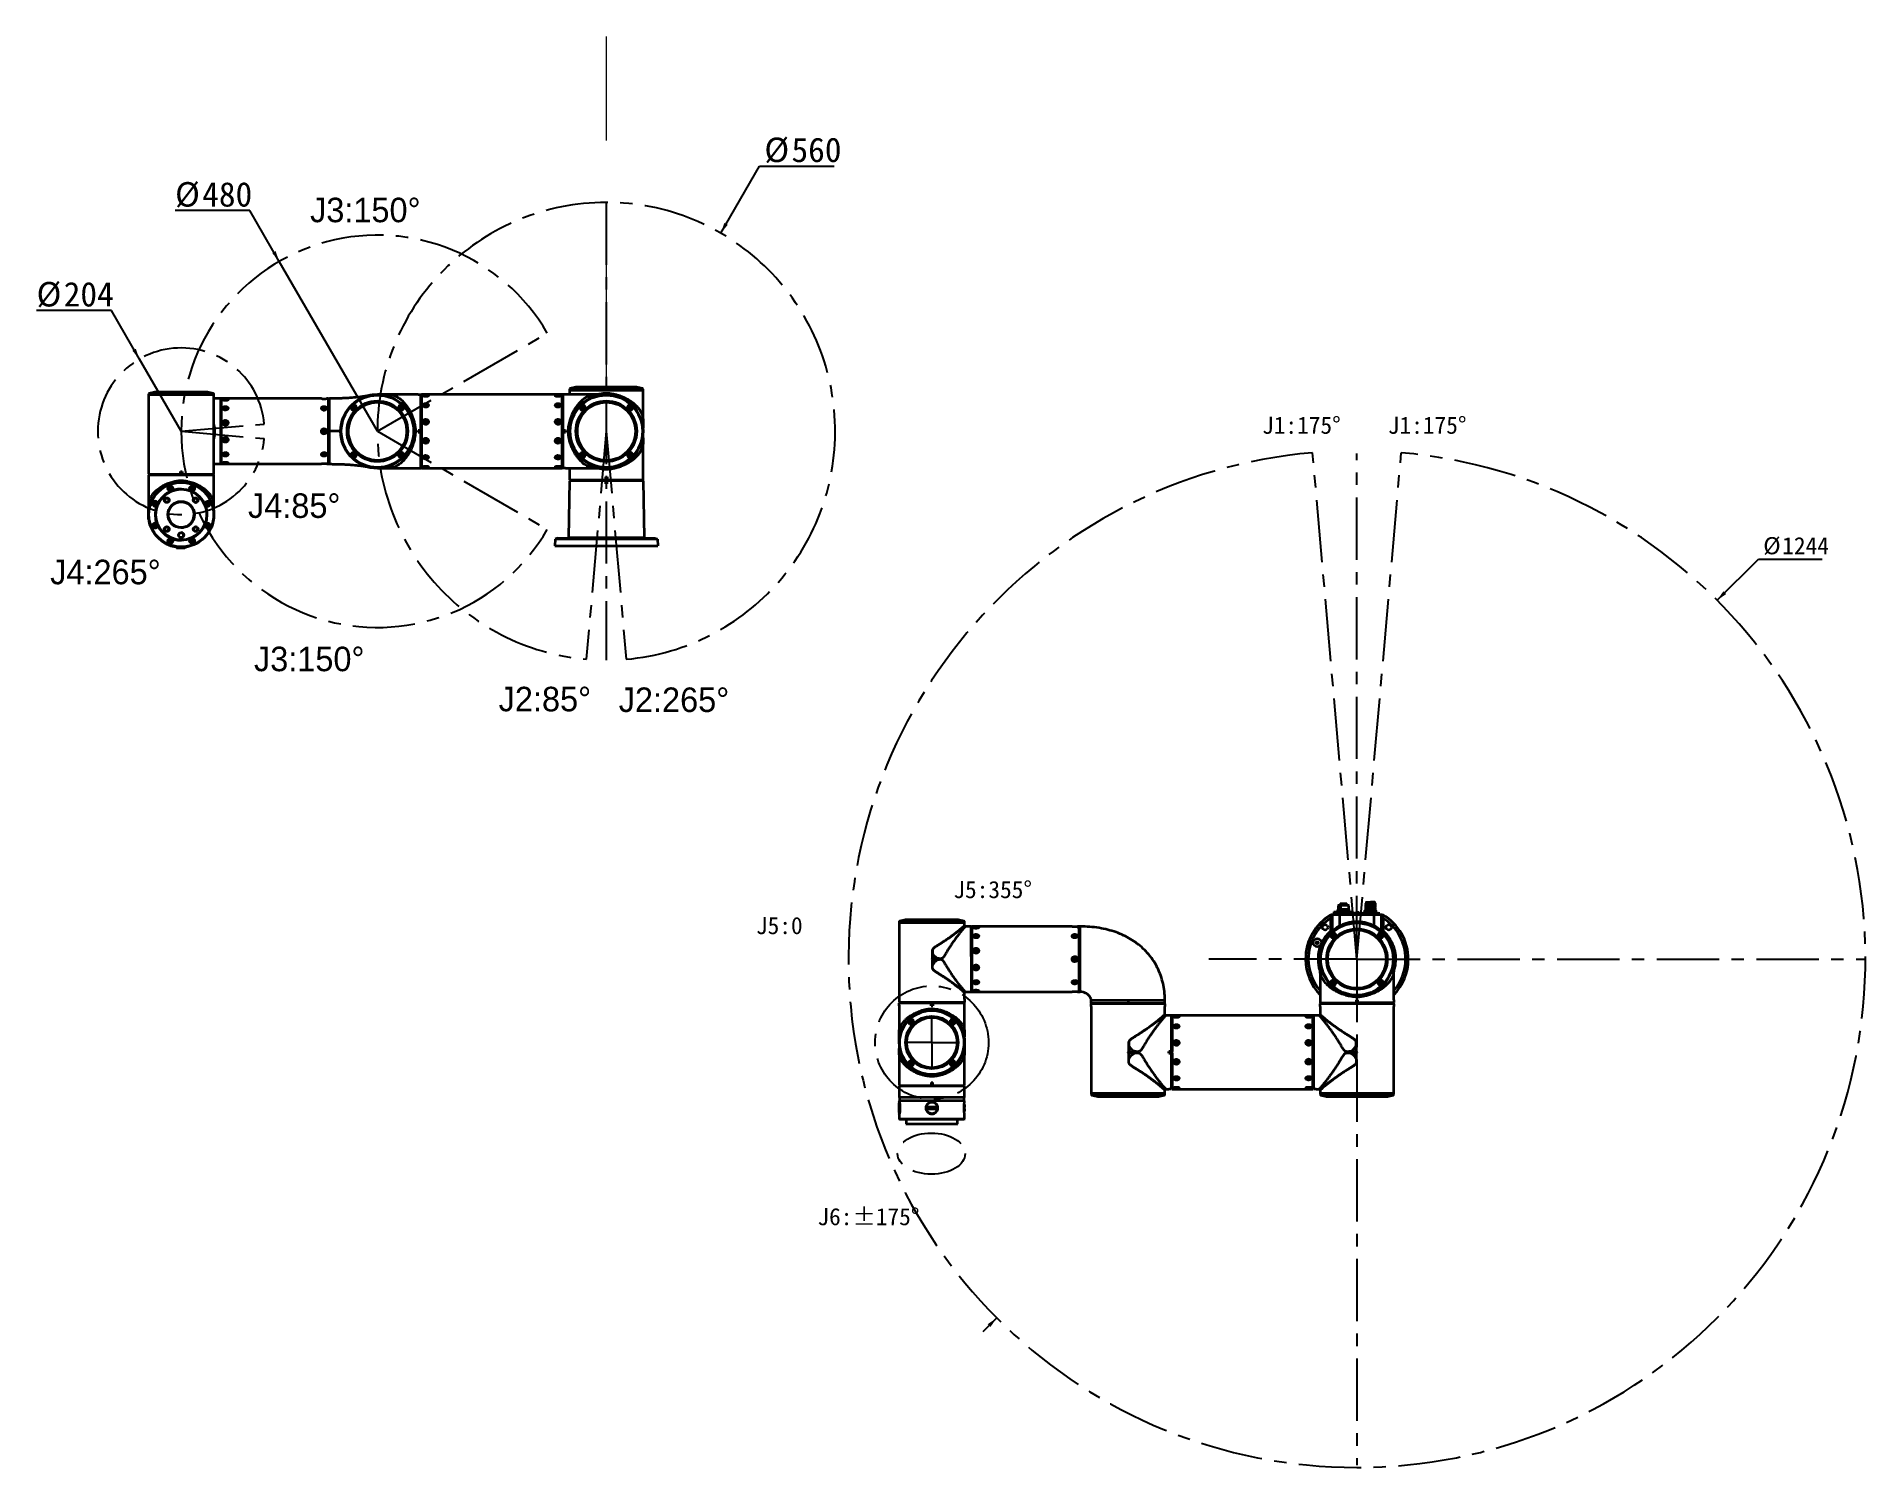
# Paper-space layout '图纸1' of a CAD drawing. Header units: millimetres. Extents: x 24 to 397, y 10 to 302.
import ezdxf

# ---------------------------------------------------------------- set-up
doc = ezdxf.new("R2010")
doc.units = ezdxf.units.MM
doc.linetypes.add('CENTERX2', pattern=[20.32, 12.7, -2.54, 2.54, -2.54])
doc.layers.add('中心线层', color=6, linetype='CENTERX2', lineweight=25)
doc.layers.add('标注层', color=150, linetype='Continuous')
doc.styles.add('SLDTEXTSTYLE0', font='ARIAL.TTF', dxfattribs={"width": 0.948})
doc.styles.add('SLDTEXTSTYLE1', font='仿宋_GB2312')
doc.styles.add('SLDTEXTSTYLE2', font='SIMSUN.TTC')
doc.dimstyles.new('SLDDIMSTYLE0', dxfattribs={"dimtxt": 5, "dimasz": 2.2, "dimexe": 0, "dimexo": 0.0625, "dimgap": 1.25, "dimtad": 0, "dimtih": 1, "dimtoh": 1, "dimlfac": 6, "dimrnd": 1e-09, "dimzin": 12, "dimdsep": 46, "dimtxsty": 'SLDTEXTSTYLE2', "dimsah": 1, "dimcen": 0, "dimadec": 0, "dimazin": 3, "dimtfac": 1, "dimtdec": 3, "dimtofl": 0, "dimtmove": 0, "dimatfit": 3, "dimfxl": 0, "dimfrac": 2, "dimtolj": 1, "dimtzin": 12, "dimarcsym": 0})
doc.dimstyles.new('SLDDIMSTYLE1', dxfattribs={"dimtxt": 5, "dimasz": 2.2, "dimexe": 0, "dimexo": 0.0625, "dimgap": 1.25, "dimtad": 0, "dimtih": 1, "dimtoh": 1, "dimlfac": 6, "dimrnd": 1e-09, "dimzin": 12, "dimdsep": 46, "dimtxsty": 'SLDTEXTSTYLE2', "dimsah": 1, "dimcen": 0, "dimadec": 0, "dimazin": 3, "dimtfac": 1, "dimtdec": 3, "dimtofl": 0, "dimtmove": 0, "dimatfit": 3, "dimfxl": 0, "dimfrac": 2, "dimtolj": 1, "dimtzin": 12, "dimarcsym": 0})
doc.dimstyles.new('SLDDIMSTYLE2', dxfattribs={"dimtxt": 3.5, "dimasz": 2.2, "dimexe": 0, "dimexo": 0.0625, "dimgap": 0.875, "dimtad": 0, "dimtih": 1, "dimtoh": 1, "dimlfac": 6, "dimrnd": 1e-09, "dimzin": 12, "dimdsep": 46, "dimtxsty": 'SLDTEXTSTYLE1', "dimsah": 1, "dimcen": 0, "dimadec": 0, "dimazin": 3, "dimtfac": 1, "dimtdec": 3, "dimtofl": 0, "dimtmove": 0, "dimatfit": 3, "dimfxl": 0, "dimfrac": 2, "dimtolj": 1, "dimtzin": 12, "dimarcsym": 0})

psp = doc.layouts.new('图纸1')

# ---------------------------------------------------------------- texts
at = {"layer": '标注层', "attachment_point": 1}
for s, insert, char_height, style in [('J3:150°', (80.0164, 268.9511), 5, 'SLDTEXTSTYLE0'), ('J1:175°', (274.1059, 224.3042), 3.5, 'SLDTEXTSTYLE1'), ('J1:175°', (299.7495, 224.3042), 3.5, 'SLDTEXTSTYLE1'), ('J4:85°', (67.3653, 208.6496), 5, 'SLDTEXTSTYLE0'), ('J4:265°', (27.0354, 195.1161), 5, 'SLDTEXTSTYLE0'), ('J3:150°', (68.5833, 177.3872), 5, 'SLDTEXTSTYLE0'), ('J2:85°', (118.4679, 169.2098), 5, 'SLDTEXTSTYLE0'), ('J2:265°', (142.9448, 169.0677), 5, 'SLDTEXTSTYLE0'), ('J5:355°', (211.1665, 129.611), 3.5, 'SLDTEXTSTYLE1'), ('J5:0', (170.923, 122.2686), 3.5, 'SLDTEXTSTYLE1'), ('J6:±175°', (183.4514, 62.9056), 3.5, 'SLDTEXTSTYLE1')]:
    psp.add_mtext(s, dxfattribs=dict(at, insert=insert, char_height=char_height, style=style))

# ---------------------------------------------------------------- blocks, each defined once
blk = doc.blocks.new('_D')
at = {"layer": '标注层'}
for p, q in [((163.74, 261.73), (171.64, 275.4)), ((171.64, 275.4), (186.89, 275.4))]:
    blk.add_line(p, q, dxfattribs=at)
blk.add_solid([(163.74, 261.73), (165.19, 263.43), (164.5, 263.83)], dxfattribs=at)
at = {"layer": '标注层', "char_height": 5, "attachment_point": 1, "style": 'SLDTEXTSTYLE2'}
for s, insert in [('%%c', (172.64, 281.22)), ('560', (178.17, 281.22))]:
    blk.add_mtext(s, dxfattribs=dict(at, insert=insert))
blk = doc.blocks.new('_D_1')
at = {"layer": '标注层'}
for p, q in [((67.76, 266.33), (52.5, 266.33)), ((73.74, 255.96), (67.76, 266.33)), ((93.74, 221.31), (73.74, 255.96))]:
    blk.add_line(p, q, dxfattribs=at)
blk.add_solid([(73.74, 255.96), (72.99, 258.06), (72.3, 257.66)], dxfattribs=at)
at = {"layer": '标注层', "char_height": 5, "attachment_point": 1, "style": 'SLDTEXTSTYLE2'}
for s, insert in [('%%c', (52.5, 272.14)), ('480', (58.03, 272.14))]:
    blk.add_mtext(s, dxfattribs=dict(at, insert=insert))
blk = doc.blocks.new('_D_2')
at = {"layer": '标注层'}
for p, q in [((39.52, 245.95), (24.26, 245.95)), ((45.24, 236.04), (39.52, 245.95)), ((53.74, 221.31), (45.24, 236.04))]:
    blk.add_line(p, q, dxfattribs=at)
blk.add_solid([(45.24, 236.04), (44.49, 238.14), (43.8, 237.74)], dxfattribs=at)
at = {"layer": '标注层', "char_height": 5, "attachment_point": 1, "style": 'SLDTEXTSTYLE2'}
for s, insert in [('%%c', (24.26, 251.77)), ('204', (29.79, 251.77))]:
    blk.add_mtext(s, dxfattribs=dict(at, insert=insert))
blk = doc.blocks.new('_D_3')
at = {"layer": '标注层'}
for p, q in [((366.88, 186.85), (375.29, 195.22)), ((375.29, 195.22), (388.31, 195.22)), ((220.02, 40.5), (217.19, 37.68))]:
    blk.add_line(p, q, dxfattribs=at)
for points in [[(366.88, 186.85), (368.73, 188.12), (368.16, 188.69)], [(220.02, 40.5), (218.18, 39.23), (218.74, 38.66)]]:
    blk.add_solid(points, dxfattribs=at)
at = {"layer": '标注层', "char_height": 3.5, "attachment_point": 1, "style": 'SLDTEXTSTYLE1'}
for s, insert in [('%%c', (376.29, 199.74)), ('1244', (380.16, 199.74))]:
    blk.add_mtext(s, dxfattribs=dict(at, insert=insert))
blk = doc.blocks.new('SW_CENTERMARKSYMBOL_0')
at = {"layer": '中心线层', "color": 0}
for p, q in [((0, 0.17), (0, 103.14)), ((-0.17, 0), (-30.18, 0)), ((0, 0), (-0.08, 0)), ((0, 0), (0, 0.08)), ((0, 0), (0, -0.08)), ((0, 0), (0.08, 0)), ((0.17, 0), (103.38, 0)), ((0, -0.17), (0, -103.21))]:
    blk.add_line(p, q, dxfattribs=at)
blk = doc.blocks.new('SW_CENTERMARKSYMBOL_1')
at = {"layer": '中心线层', "color": 0}
for p, q in [((0, 0.17), (0, 5.39)), ((-0.17, 0), (-5.39, 0)), ((0, 0), (-0.08, 0)), ((0, 0), (0, 0.08)), ((0, 0), (0, -0.08)), ((0, 0), (0.08, 0)), ((0.17, 0), (5.39, 0)), ((0, -0.17), (0, -5.39))]:
    blk.add_line(p, q, dxfattribs=at)

# ---------------------------------------------------------------- dimensions: what is measured, and where the dimension line sits
at = {"layer": '标注层'}
for center, mpoint, text, dimstyle, picture, middle in [((140.4109, 221.3143), (163.7442, 261.7288), '%%c560', 'SLDDIMSTYLE0', '_D', (179.766, 278.3096)), ((93.7442, 221.3143), (73.7442, 255.9553), '%%c480', 'SLDDIMSTYLE1', '_D_1', (59.6283, 269.235)), ((53.7442, 221.3143), (45.2442, 236.0367), '%%c204', 'SLDDIMSTYLE1', '_D_2', (31.3904, 248.8625))]:
    dim = psp.add_radius_dim(center=center, mpoint=mpoint, text=text, dimstyle=dimstyle, override={"dimpost": '<>'}, dxfattribs=at)
    dim.commit()
    dim.dimension.update_dxf_attribs({"geometry": picture, "text_midpoint": middle, "dimtype": 164})
dim = psp.add_diameter_dim_2p(p1=(366.8845, 186.85), p2=(220.0205, 40.5007), dimstyle='SLDDIMSTYLE2', dxfattribs=at)
dim.commit()
dim.dimension.update_dxf_attribs({"geometry": '_D_3', "text_midpoint": (382.2968, 197.5479), "dimtype": 163})

# ---------------------------------------------------------------- linework, layer by layer
at = {"color": 7, "linetype": 'Continuous', "lineweight": 35}
for p, q in [((47.0824, 228.8809), (47.0824, 228.7309)), ((47.0824, 228.7309), (47.0824, 221.3131)), ((60.4157, 228.7309), (47.0824, 228.7309)), ((60.4157, 228.7309), (47.0824, 228.7309)), ((48.3883, 229.3081), (47.2124, 229.0436)), ((59.0731, 229.3122), (48.4249, 229.3122)), ((49.5072, 229.0893), (49.2322, 229.0893)), ((49.5072, 229.0893), (49.5785, 229.0893)), ((57.9226, 229.0893), (58.2674, 229.0893)), ((60.2856, 229.0436), (59.1097, 229.3081)), ((60.4157, 228.7309), (60.4157, 228.8809)), ((60.4157, 212.5647), (60.4157, 228.7309)), ((61.7955, 227.9809), (60.4157, 227.9809)), ((61.8788, 227.8976), (61.7955, 227.9809)), ((61.8792, 227.8976), (61.8788, 227.8976)), ((61.9126, 227.5309), (61.8796, 227.5639)), ((82.3224, 227.9808), (61.9126, 227.9809)), ((62.2462, 227.728), (62.2462, 227.6958)), ((62.6956, 227.776), (62.5601, 227.7407)), ((62.5601, 227.7407), (62.6107, 227.6926)), ((62.6107, 227.6926), (62.7969, 227.6799)), ((62.8817, 227.7633), (62.6956, 227.776)), ((62.6956, 227.776), (62.6956, 227.6868)), ((62.7969, 227.6799), (62.9323, 227.7153)), ((62.9323, 227.7153), (62.8817, 227.7633)), ((62.8817, 227.7633), (62.8817, 227.7021)), ((63.2462, 227.6958), (63.2462, 227.728)), ((83.7126, 227.9808), (83.4358, 227.9808)), ((83.7459, 227.5308), (83.713, 227.498)), ((83.7459, 227.9808), (83.9954, 227.9808)), ((83.7461, 227.5308), (83.7459, 227.5308)), ((93.7489, 228.8143), (93.7471, 228.8143)), ((93.7504, 228.8143), (93.7489, 228.8143)), ((93.7505, 228.8143), (93.7504, 228.8143)), ((93.8951, 228.8143), (93.7505, 228.8143)), ((102.0489, 228.8143), (93.9557, 228.8143)), ((102.0489, 228.8124), (102.6323, 228.8124)), ((102.6637, 228.7809), (102.7156, 228.7292)), ((102.7322, 228.3143), (102.716, 228.3143)), ((102.7656, 228.2809), (102.7322, 228.3143)), ((131.3989, 228.8143), (102.7656, 228.8143)), ((103.0993, 228.533), (103.0993, 228.5008)), ((103.4944, 228.5747), (103.4071, 228.5304)), ((103.4071, 228.5304), (103.5119, 228.4886)), ((103.6866, 228.5774), (103.4944, 228.5747)), ((103.4944, 228.5747), (103.4944, 228.4956)), ((103.5119, 228.4886), (103.7041, 228.4912)), ((103.7914, 228.5356), (103.6866, 228.5774)), ((103.6866, 228.491), (103.6866, 228.5774)), ((103.7041, 228.4912), (103.7914, 228.5356)), ((104.0993, 228.5007), (104.0993, 228.5329)), ((130.0659, 228.533), (130.0659, 228.5008)), ((130.4611, 228.5747), (130.3737, 228.5304)), ((130.3737, 228.5304), (130.4786, 228.4886)), ((130.6532, 228.5774), (130.4611, 228.5747)), ((130.4611, 228.5747), (130.4611, 228.4956)), ((130.4786, 228.4886), (130.6708, 228.4912)), ((130.7581, 228.5356), (130.6532, 228.5774)), ((130.6532, 228.491), (130.6532, 228.5774)), ((130.6708, 228.4912), (130.7581, 228.5356)), ((131.0659, 228.5007), (131.0659, 228.5329)), ((131.4322, 228.3143), (131.3994, 228.2815)), ((131.4489, 228.3143), (131.4322, 228.3143)), ((131.5322, 228.8143), (131.4489, 228.7309)), ((140.4156, 228.8143), (131.5322, 228.8143)), ((132.9121, 229.8809), (132.9121, 229.6476)), ((132.9121, 229.6476), (132.9121, 228.8143)), ((147.9121, 229.6476), (132.9121, 229.6476)), ((140.4134, 229.6476), (132.9121, 229.6476)), ((134.2193, 230.3084), (133.0421, 230.0436)), ((146.5682, 230.3125), (134.2559, 230.3125)), ((140.4137, 228.8143), (140.2733, 228.813)), ((147.9121, 229.6476), (140.4134, 229.6476)), ((140.4171, 228.8143), (140.4156, 228.8143)), ((140.4171, 228.8143), (140.4171, 228.8143)), ((143.2656, 228.5308), (143.7345, 228.3483)), ((147.782, 230.0436), (146.6048, 230.3084)), ((147.9121, 229.6476), (147.9121, 229.8809)), ((147.9121, 221.5906), (147.9121, 229.6476)), ((62.2468, 226.0095), (62.2468, 225.9859)), ((62.6962, 226.1407), (62.5607, 226.0441)), ((62.5607, 226.0441), (62.6113, 225.9128)), ((62.6284, 225.9922), (62.5909, 225.9655)), ((62.6113, 225.9128), (62.7974, 225.8781)), ((62.6961, 226.0405), (62.6284, 225.9922)), ((62.6962, 226.1407), (62.6961, 226.0405)), ((62.7892, 226.0232), (62.6961, 226.0405)), ((62.8823, 226.106), (62.6962, 226.1407)), ((62.8822, 226.0059), (62.7892, 226.0232)), ((62.7974, 225.8781), (62.9329, 225.9748)), ((62.8823, 226.106), (62.8822, 226.0059)), ((62.9026, 225.9531), (62.8822, 226.0059)), ((62.9329, 225.9748), (62.8823, 226.106)), ((63.2468, 225.9858), (63.2468, 226.0093)), ((82.3801, 226.0094), (82.3801, 225.9859)), ((82.7914, 226.1301), (82.6878, 226.0154)), ((82.6878, 226.0154), (82.7765, 225.8947)), ((82.7396, 225.9726), (82.7284, 225.9602)), ((82.7292, 225.9592), (82.7396, 225.9726)), ((82.7914, 226.03), (82.7396, 225.9726)), ((82.7765, 225.8947), (82.9688, 225.8886)), ((82.9837, 226.124), (82.7914, 226.1301)), ((82.7914, 226.1301), (82.7914, 226.03)), ((82.8875, 226.0269), (82.7914, 226.03)), ((82.9837, 226.0239), (82.8875, 226.0269)), ((82.9688, 225.8886), (83.0724, 226.0033)), ((83.0724, 226.0033), (82.9837, 226.124)), ((82.9837, 226.124), (82.9837, 226.0239)), ((83.028, 225.9635), (82.9837, 226.0239)), ((83.028, 225.9635), (83.0317, 225.9582)), ((83.0318, 225.9583), (83.028, 225.9635)), ((83.3801, 225.9857), (83.3801, 226.0093)), ((88.7262, 226.1462), (88.8224, 226.3128)), ((88.8224, 225.9795), (88.7262, 226.1462)), ((88.9186, 226.1462), (88.7262, 226.1462)), ((88.8224, 226.3128), (89.0148, 226.3128)), ((88.9186, 226.1462), (88.8224, 226.3128)), ((88.9186, 226.1462), (88.8224, 225.9795)), ((89.0148, 225.9795), (88.8224, 225.9795)), ((88.9186, 226.1462), (89.0148, 226.3128)), ((88.9186, 226.1462), (89.0148, 225.9795)), ((88.9186, 226.1462), (89.111, 226.1462)), ((89.0148, 226.3128), (89.1111, 226.1462)), ((89.0148, 226.3128), (89.111, 226.1462)), ((89.1111, 226.1462), (89.0148, 225.9795)), ((89.111, 226.1462), (89.0148, 225.9795)), ((89.111, 226.1462), (89.1111, 226.1462)), ((93.7506, 227.2726), (93.7506, 227.2726)), ((98.4157, 226.2424), (98.5824, 226.3386)), ((98.4157, 226.05), (98.4157, 226.2424)), ((98.5824, 226.1462), (98.4157, 226.2424)), ((98.5824, 226.1462), (98.4157, 226.05)), ((98.5824, 225.9537), (98.4157, 226.05)), ((98.5824, 226.3386), (98.7491, 226.2424)), ((98.5824, 226.3386), (98.749, 226.2424)), ((98.5824, 226.1462), (98.5824, 226.3386)), ((98.5824, 226.1462), (98.749, 226.2424)), ((98.5824, 226.1462), (98.5824, 225.9537)), ((98.5824, 226.1462), (98.749, 226.05)), ((98.7491, 226.05), (98.5824, 225.9537)), ((98.749, 226.05), (98.5824, 225.9537)), ((98.749, 226.2424), (98.7491, 226.2424)), ((98.749, 226.2424), (98.749, 226.05)), ((98.749, 226.05), (98.7491, 226.05)), ((98.7491, 226.2424), (98.7491, 226.05)), ((103.0999, 226.5988), (103.0999, 226.5752)), ((103.495, 226.7128), (103.4077, 226.5916)), ((103.4077, 226.5916), (103.5125, 226.4775)), ((103.4438, 226.2393), (103.4284, 226.2431)), ((103.4513, 226.552), (103.4481, 226.5476)), ((103.4482, 226.5475), (103.4513, 226.552)), ((103.495, 226.6127), (103.4513, 226.552)), ((103.6872, 226.72), (103.495, 226.7128)), ((103.495, 226.7128), (103.495, 226.6127)), ((103.5911, 226.6162), (103.495, 226.6127)), ((103.5125, 226.4775), (103.7047, 226.4846)), ((103.6872, 226.6198), (103.5911, 226.6162)), ((103.7676, 226.2421), (103.6262, 226.2221)), ((103.7921, 226.6059), (103.6872, 226.72)), ((103.6872, 226.6198), (103.6872, 226.72)), ((103.7396, 226.5628), (103.6872, 226.6198)), ((103.7047, 226.4846), (103.7921, 226.6059)), ((103.7516, 226.5497), (103.7396, 226.5628)), ((104.0999, 226.5751), (104.0999, 226.5986)), ((130.0665, 226.5988), (130.0665, 226.5752)), ((130.4617, 226.7128), (130.3744, 226.5916)), ((130.3744, 226.5916), (130.4792, 226.4775)), ((130.4093, 226.2395), (130.3951, 226.2431)), ((130.418, 226.552), (130.4148, 226.5476)), ((130.4149, 226.5475), (130.418, 226.552)), ((130.4617, 226.6127), (130.418, 226.552)), ((130.6539, 226.72), (130.4617, 226.7128)), ((130.4617, 226.7128), (130.4617, 226.6127)), ((130.5578, 226.6162), (130.4617, 226.6127)), ((130.4792, 226.4775), (130.6714, 226.4846)), ((130.6539, 226.6198), (130.5578, 226.6162)), ((130.7342, 226.2421), (130.5928, 226.2221)), ((130.7587, 226.6059), (130.6539, 226.72)), ((130.6539, 226.6198), (130.6539, 226.72)), ((130.7063, 226.5628), (130.6539, 226.6198)), ((130.6714, 226.4846), (130.7587, 226.6059)), ((130.7183, 226.5497), (130.7063, 226.5628)), ((131.0665, 226.5751), (131.0665, 226.5986)), ((135.3928, 226.1462), (135.4891, 226.3128)), ((135.4891, 225.9795), (135.3928, 226.1462)), ((135.5852, 226.1462), (135.3928, 226.1462)), ((135.5852, 226.1462), (135.489, 226.3128)), ((135.5852, 226.1462), (135.489, 225.9795)), ((135.4891, 226.3128), (135.6815, 226.3128)), ((135.6815, 225.9795), (135.4891, 225.9795)), ((135.5852, 226.1462), (135.6815, 226.3128)), ((135.5852, 226.1462), (135.6815, 225.9795)), ((135.5852, 226.1462), (135.7777, 226.1462)), ((135.6815, 226.3128), (135.7777, 226.1462)), ((135.6815, 226.3128), (135.7777, 226.1462)), ((135.7777, 226.1462), (135.6815, 225.9795)), ((135.7777, 226.1462), (135.6815, 225.9795)), ((135.7777, 226.1462), (135.7777, 226.1462)), ((140.4172, 227.2726), (140.4172, 227.2726)), ((145.0824, 226.2424), (145.2491, 226.3386)), ((145.0824, 226.05), (145.0824, 226.2424)), ((145.249, 226.1462), (145.0824, 226.2424)), ((145.249, 226.1462), (145.0824, 226.05)), ((145.2491, 225.9537), (145.0824, 226.05)), ((145.249, 226.1462), (145.249, 226.3386)), ((145.249, 226.1462), (145.4157, 226.2424)), ((145.249, 226.1462), (145.249, 225.9537)), ((145.249, 226.1462), (145.4157, 226.05)), ((145.2491, 226.3386), (145.4157, 226.2424)), ((145.2491, 226.3386), (145.4157, 226.2424)), ((145.4157, 226.05), (145.2491, 225.9537)), ((145.4157, 226.05), (145.2491, 225.9537)), ((145.4157, 226.2424), (145.4157, 226.05)), ((145.4157, 226.2424), (145.4157, 226.2424)), ((145.4157, 226.2424), (145.4157, 226.05)), ((145.4157, 226.05), (145.4157, 226.05)), ((47.08, 221.4816), (47.08, 221.1456)), ((47.0824, 221.3131), (47.0824, 212.5647)), ((62.2471, 223.0331), (62.2471, 223.0245)), ((62.6965, 223.2121), (62.561, 223.0801)), ((62.561, 223.0801), (62.6116, 222.9008)), ((62.6287, 223.1095), (62.5691, 223.0514)), ((62.613, 222.9004), (62.6109, 222.9033)), ((62.6116, 222.9008), (62.7977, 222.8534)), ((62.6964, 223.1755), (62.6287, 223.1095)), ((62.6965, 223.2121), (62.6964, 223.1755)), ((62.7895, 223.1518), (62.6964, 223.1755)), ((62.8826, 223.1648), (62.6965, 223.2121)), ((62.8826, 223.1281), (62.7895, 223.1518)), ((62.7977, 222.8534), (62.9332, 222.9854)), ((62.9332, 222.9854), (62.8826, 223.1648)), ((62.8826, 223.1648), (62.8826, 223.1281)), ((62.9079, 223.0384), (62.8826, 223.1281)), ((62.925, 222.9775), (62.9079, 223.0384)), ((63.2471, 223.0238), (63.2471, 223.0324)), ((82.7918, 221.485), (82.6882, 221.3228)), ((82.6882, 221.3228), (82.7769, 221.152)), ((82.7769, 221.152), (82.9691, 221.1434)), ((82.984, 221.4763), (82.7918, 221.485)), ((82.8879, 221.4807), (82.7918, 221.485)), ((82.8804, 221.8142), (82.8804, 221.8142)), ((82.8804, 220.8142), (82.8804, 220.8142)), ((82.984, 221.4763), (82.8879, 221.4807)), ((82.9691, 221.1434), (83.0727, 221.3055)), ((82.9691, 221.1434), (83.0209, 221.2244)), ((83.0727, 221.3055), (82.984, 221.4763)), ((82.984, 221.4763), (82.984, 221.4763)), ((83.0283, 221.3909), (82.984, 221.4763)), ((83.0209, 221.2244), (83.0727, 221.3055)), ((83.0727, 221.3055), (83.0283, 221.3909)), ((83.0727, 221.3055), (83.0727, 221.3055)), ((86.2459, 221.3141), (86.2478, 221.4816)), ((86.2478, 221.1466), (86.2459, 221.3141)), ((86.2488, 221.4816), (86.2478, 221.4816)), ((86.2478, 221.1466), (86.2488, 221.1466)), ((86.2489, 221.4816), (86.2488, 221.4816)), ((86.2488, 221.1466), (86.2489, 221.1466)), ((86.2491, 221.4818), (86.2489, 221.4818)), ((86.249, 221.4816), (86.2489, 221.4816)), ((86.2489, 221.1468), (86.2491, 221.1468)), ((86.2489, 221.1466), (86.249, 221.1466)), ((100.8671, 223.6816), (100.8725, 223.6816)), ((102.6336, 221.4818), (102.0503, 221.4818)), ((102.0503, 221.1468), (102.0503, 221.4818)), ((102.0503, 221.1468), (102.6336, 221.1468)), ((102.6651, 221.4818), (102.6336, 221.4818)), ((102.7169, 221.4736), (102.6651, 221.4818)), ((102.6651, 221.1468), (102.7169, 221.155)), ((103.1002, 223.2489), (103.1002, 223.2402)), ((103.4954, 223.4044), (103.408, 223.2388)), ((103.408, 223.2388), (103.5129, 223.0829)), ((103.4517, 223.2849), (103.4189, 223.2227)), ((103.4954, 223.3677), (103.4517, 223.2849)), ((103.6876, 223.4142), (103.4954, 223.4044)), ((103.4954, 223.4044), (103.4954, 223.3677)), ((103.5915, 223.3726), (103.4954, 223.3677)), ((103.5129, 223.0829), (103.7051, 223.0926)), ((103.6876, 223.3775), (103.5915, 223.3726)), ((103.7924, 223.2583), (103.6876, 223.4142)), ((103.6876, 223.3775), (103.6876, 223.4142)), ((103.74, 223.2996), (103.6876, 223.3775)), ((103.7051, 223.0926), (103.7924, 223.2583)), ((103.7816, 223.2377), (103.74, 223.2996)), ((104.1002, 223.2396), (104.1002, 223.2482)), ((130.0669, 223.2489), (130.0669, 223.2402)), ((130.4621, 223.4044), (130.3747, 223.2388)), ((130.3747, 223.2388), (130.4796, 223.0829)), ((130.4184, 223.2849), (130.3855, 223.2227)), ((130.462, 223.3677), (130.4184, 223.2849)), ((130.4621, 223.4044), (130.462, 223.3677)), ((130.5581, 223.3726), (130.462, 223.3677)), ((130.6542, 223.4142), (130.4621, 223.4044)), ((130.4796, 223.0829), (130.6717, 223.0926)), ((130.6542, 223.3775), (130.5581, 223.3726)), ((130.7591, 223.2583), (130.6542, 223.4142)), ((130.6542, 223.3775), (130.6542, 223.4142)), ((130.7066, 223.2996), (130.6542, 223.3775)), ((130.6717, 223.0926), (130.7591, 223.2583)), ((130.7482, 223.2377), (130.7066, 223.2996)), ((131.0669, 223.2396), (131.0669, 223.2482)), ((131.5022, 221.4818), (131.4503, 221.4736)), ((131.4503, 221.155), (131.5022, 221.1468)), ((131.5336, 221.4818), (131.5022, 221.4818)), ((131.5022, 221.1468), (131.5336, 221.1468)), ((132.1169, 221.4818), (131.5336, 221.4818)), ((131.5336, 221.1468), (132.1169, 221.1468)), ((132.1169, 221.4818), (132.1169, 221.1468)), ((147.9101, 221.9443), (147.9101, 222.6584)), ((147.9121, 211.4476), (147.9121, 221.038)), ((62.2467, 216.6425), (62.2467, 216.6189)), ((62.2471, 219.604), (62.2471, 219.5953)), ((62.6962, 216.7503), (62.5606, 216.6537)), ((62.5606, 216.6537), (62.6112, 216.5224)), ((62.6965, 219.775), (62.561, 219.643)), ((62.561, 219.643), (62.6116, 219.4637)), ((62.5691, 219.6509), (62.5862, 219.59)), ((62.5862, 219.59), (62.6115, 219.5003)), ((62.5909, 216.6753), (62.6112, 216.6226)), ((62.6112, 216.6226), (62.6112, 216.5224)), ((62.6112, 216.6226), (62.7042, 216.6053)), ((62.6112, 216.5224), (62.7973, 216.4877)), ((62.6115, 219.5003), (62.6116, 219.4637)), ((62.6115, 219.5003), (62.7046, 219.4767)), ((62.6116, 219.4637), (62.7977, 219.4163)), ((62.8823, 216.7157), (62.6962, 216.7503)), ((62.8826, 219.7277), (62.6965, 219.775)), ((62.7042, 216.6053), (62.7973, 216.5879)), ((62.7046, 219.4767), (62.7976, 219.453)), ((62.7973, 216.5879), (62.8651, 216.6362)), ((62.7973, 216.4877), (62.7973, 216.5879)), ((62.7973, 216.4877), (62.9328, 216.5844)), ((62.7976, 219.453), (62.8654, 219.519)), ((62.7977, 219.4163), (62.7976, 219.453)), ((62.7977, 219.4163), (62.9332, 219.5483)), ((62.8651, 216.6362), (62.9026, 216.663)), ((62.8654, 219.519), (62.925, 219.5771)), ((62.8811, 219.7281), (62.8833, 219.725)), ((62.9328, 216.5844), (62.8823, 216.7157)), ((62.9332, 219.5483), (62.8826, 219.7277)), ((63.2467, 216.6191), (63.2467, 216.6427)), ((63.2471, 219.596), (63.2471, 219.6046)), ((82.3801, 216.6425), (82.3801, 216.6189)), ((82.7914, 216.7398), (82.6878, 216.6251)), ((82.6878, 216.6251), (82.7765, 216.5043)), ((82.7284, 216.67), (82.7321, 216.6649)), ((82.7321, 216.6649), (82.7285, 216.6701)), ((82.7321, 216.6649), (82.7764, 216.6045)), ((82.7765, 216.5043), (82.7764, 216.6045)), ((82.7764, 216.6045), (82.8726, 216.6014)), ((82.7765, 216.5043), (82.9687, 216.4982)), ((82.9837, 216.7337), (82.7914, 216.7398)), ((82.8726, 216.6014), (82.9687, 216.5984)), ((82.9687, 216.5984), (83.0205, 216.6557)), ((82.9687, 216.4982), (83.0723, 216.6129)), ((82.9687, 216.5984), (82.9687, 216.4982)), ((83.0723, 216.6129), (82.9837, 216.7337)), ((83.031, 216.6692), (83.0205, 216.6557)), ((83.0205, 216.6557), (83.0318, 216.6682)), ((83.3801, 216.6191), (83.3801, 216.6426)), ((88.7519, 216.5786), (88.9186, 216.6748)), ((88.7519, 216.3862), (88.7519, 216.5786)), ((88.9186, 216.4824), (88.7519, 216.5786)), ((88.9186, 216.4824), (88.7519, 216.3862)), ((88.9186, 216.2899), (88.7519, 216.3862)), ((88.9186, 216.6748), (89.0853, 216.5786)), ((88.9186, 216.6748), (89.0852, 216.5786)), ((88.9186, 216.4824), (88.9186, 216.6748)), ((88.9186, 216.4824), (89.0852, 216.5786)), ((88.9186, 216.4824), (88.9186, 216.29)), ((88.9186, 216.4824), (89.0852, 216.3862)), ((89.0853, 216.3862), (88.9186, 216.2899)), ((89.0852, 216.3862), (88.9186, 216.2899)), ((89.0852, 216.5786), (89.0853, 216.5786)), ((89.0852, 216.5786), (89.0852, 216.3862)), ((89.0852, 216.3862), (89.0853, 216.3862)), ((89.0853, 216.5786), (89.0853, 216.3862)), ((98.39, 216.4824), (98.4862, 216.6491)), ((98.4862, 216.3157), (98.39, 216.4824)), ((98.5824, 216.4824), (98.39, 216.4824)), ((98.4862, 216.6491), (98.6786, 216.6491)), ((98.5824, 216.4824), (98.4862, 216.649)), ((98.5824, 216.4824), (98.4862, 216.3157)), ((98.6786, 216.3157), (98.4862, 216.3157)), ((98.5824, 216.4824), (98.6786, 216.6491)), ((98.5824, 216.4824), (98.6786, 216.3157)), ((98.5824, 216.4824), (98.7748, 216.4824)), ((98.6786, 216.6491), (98.7749, 216.4824)), ((98.6786, 216.6491), (98.7748, 216.4824)), ((98.7749, 216.4824), (98.6786, 216.3157)), ((98.7748, 216.4824), (98.6786, 216.3157)), ((98.7748, 216.4824), (98.7749, 216.4824)), ((100.8725, 218.947), (100.8671, 218.947)), ((100.8782, 218.9657), (100.8716, 218.9658)), ((103.1002, 219.3883), (103.1002, 219.3797)), ((103.4954, 219.5359), (103.408, 219.3703)), ((103.408, 219.3703), (103.5129, 219.2144)), ((103.4189, 219.3908), (103.4604, 219.329)), ((103.4604, 219.329), (103.5128, 219.2511)), ((103.6876, 219.5457), (103.4954, 219.5359)), ((103.5128, 219.2511), (103.6089, 219.2559)), ((103.5129, 219.2144), (103.5128, 219.2511)), ((103.5129, 219.2144), (103.7051, 219.2241)), ((103.6089, 219.2559), (103.705, 219.2608)), ((103.7924, 219.3898), (103.6876, 219.5457)), ((103.705, 219.2608), (103.7487, 219.3436)), ((103.7051, 219.2241), (103.705, 219.2608)), ((103.7051, 219.2241), (103.7924, 219.3898)), ((103.7487, 219.3436), (103.7816, 219.4059)), ((104.1002, 219.3804), (104.1002, 219.389)), ((130.0669, 219.3883), (130.0669, 219.3797)), ((130.4621, 219.5359), (130.3747, 219.3703)), ((130.3747, 219.3703), (130.4795, 219.2144)), ((130.3855, 219.3908), (130.4271, 219.329)), ((130.4271, 219.329), (130.4795, 219.2511)), ((130.6543, 219.5457), (130.4621, 219.5359)), ((130.4795, 219.2511), (130.5756, 219.2559)), ((130.4795, 219.2144), (130.4795, 219.2511)), ((130.4795, 219.2144), (130.6717, 219.2241)), ((130.5756, 219.2559), (130.6717, 219.2608)), ((130.7591, 219.3898), (130.6543, 219.5457)), ((130.6717, 219.2241), (130.7591, 219.3898)), ((130.6717, 219.2608), (130.7154, 219.3436)), ((130.6717, 219.2241), (130.6717, 219.2608)), ((130.7154, 219.3436), (130.7482, 219.4059)), ((131.0669, 219.3804), (131.0669, 219.389)), ((135.4186, 216.5786), (135.5853, 216.6748)), ((135.4186, 216.3862), (135.4186, 216.5786)), ((135.5852, 216.4824), (135.4186, 216.5786)), ((135.5852, 216.4824), (135.4186, 216.3862)), ((135.5853, 216.2899), (135.4186, 216.3862)), ((135.5852, 216.4824), (135.5852, 216.6748)), ((135.5852, 216.4824), (135.7519, 216.5786)), ((135.5852, 216.4824), (135.5852, 216.29)), ((135.5852, 216.4824), (135.7519, 216.3862)), ((135.5853, 216.6748), (135.7519, 216.5786)), ((135.5853, 216.6748), (135.7519, 216.5786)), ((135.7519, 216.3862), (135.5853, 216.2899)), ((135.7519, 216.3862), (135.5853, 216.2899)), ((135.7519, 216.5786), (135.7519, 216.3862)), ((135.7519, 216.5786), (135.7519, 216.5786)), ((135.7519, 216.5786), (135.7519, 216.3862)), ((135.7519, 216.3862), (135.7519, 216.3862)), ((145.0566, 216.4824), (145.1528, 216.6491)), ((145.1528, 216.3157), (145.0566, 216.4824)), ((145.249, 216.4824), (145.0566, 216.4824)), ((145.1528, 216.6491), (145.3453, 216.6491)), ((145.249, 216.4824), (145.1528, 216.649)), ((145.249, 216.4824), (145.1528, 216.3157)), ((145.3453, 216.3157), (145.1528, 216.3157)), ((145.249, 216.4824), (145.3453, 216.6491)), ((145.249, 216.4824), (145.3453, 216.3157)), ((145.249, 216.4824), (145.4415, 216.4824)), ((145.3453, 216.6491), (145.4415, 216.4824)), ((145.3453, 216.6491), (145.4415, 216.4824)), ((145.4415, 216.4824), (145.3453, 216.3157)), ((145.4415, 216.4824), (145.3453, 216.3157)), ((145.4415, 216.4824), (145.4415, 216.4824)), ((147.0327, 217.7809), (147.0371, 217.7809)), ((147.0371, 217.7809), (147.0371, 217.7891)), ((47.0824, 212.5647), (47.1657, 212.4814)), ((47.0824, 212.5647), (53.5828, 212.5647)), ((53.591, 212.4814), (53.5827, 212.5335)), ((53.5828, 213.1476), (53.9177, 213.1476)), ((53.5828, 212.5647), (53.5828, 213.1476)), ((53.9177, 212.5335), (53.9095, 212.4814)), ((53.9177, 213.1476), (53.9177, 212.5647)), ((53.9177, 213.1476), (53.9177, 212.5335)), ((53.9177, 212.5647), (60.4157, 212.5647)), ((60.3324, 212.4814), (60.4157, 212.5647)), ((60.4157, 214.6476), (61.2125, 214.6476)), ((61.2126, 214.6497), (61.7955, 214.6497)), ((61.8788, 214.7328), (61.8267, 214.6809)), ((61.8792, 214.7328), (61.8788, 214.7328)), ((61.8796, 215.0646), (61.9125, 215.0976)), ((61.9125, 214.6476), (82.3192, 214.6475)), ((62.2462, 214.9327), (62.2462, 214.9005)), ((62.6956, 214.9485), (62.5601, 214.9132)), ((62.5601, 214.9132), (62.6107, 214.8651)), ((62.6106, 214.9264), (62.6107, 214.8651)), ((62.6107, 214.8651), (62.7967, 214.8524)), ((62.8817, 214.9359), (62.6956, 214.9485)), ((62.7967, 214.8524), (62.7967, 214.9416)), ((62.7967, 214.8524), (62.9323, 214.8878)), ((62.9323, 214.8878), (62.8817, 214.9359)), ((63.2455, 214.9397), (63.2462, 214.9327)), ((63.2462, 214.9005), (63.2462, 214.9327)), ((82.3192, 214.6475), (82.3192, 214.6475)), ((83.4322, 214.6475), (83.7125, 214.6475)), ((83.713, 215.1304), (83.7459, 215.0975)), ((83.7459, 215.0975), (83.7461, 215.0975)), ((83.7459, 214.6475), (83.9954, 214.6475)), ((93.7469, 213.8141), (93.747, 213.8141)), ((93.7957, 213.8143), (93.747, 213.8141)), ((93.7471, 213.8143), (93.7489, 213.8143)), ((93.7489, 213.8143), (93.7504, 213.8143)), ((93.7504, 213.8143), (93.7505, 213.8143)), ((93.7505, 213.8143), (93.8951, 213.8143)), ((93.7506, 215.3559), (93.7506, 215.3559)), ((93.9557, 213.8143), (102.6322, 213.8143)), ((102.6322, 213.8143), (102.7156, 213.8976)), ((102.716, 214.3143), (102.7322, 214.3143)), ((102.7322, 214.3143), (102.7656, 214.3476)), ((102.7656, 213.8143), (131.3989, 213.8143)), ((103.0993, 214.1278), (103.0993, 214.0956)), ((103.0999, 216.0533), (103.0999, 216.0297)), ((103.4945, 214.1374), (103.4071, 214.093)), ((103.4071, 214.093), (103.5119, 214.0512)), ((103.4951, 216.144), (103.4077, 216.0227)), ((103.4077, 216.0227), (103.5125, 215.9086)), ((103.4481, 216.0788), (103.4601, 216.0658)), ((103.4601, 216.0658), (103.5125, 216.0088)), ((103.6866, 214.14), (103.4945, 214.1374)), ((103.6872, 216.1511), (103.4951, 216.144)), ((103.5119, 214.0512), (103.5119, 214.1376)), ((103.5119, 214.0512), (103.7041, 214.0538)), ((103.5125, 216.0088), (103.6086, 216.0123)), ((103.5125, 215.9086), (103.5125, 216.0088)), ((103.5125, 215.9086), (103.7047, 215.9157)), ((103.6086, 216.0123), (103.7047, 216.0159)), ((103.7914, 214.0982), (103.6866, 214.14)), ((103.7921, 216.037), (103.6872, 216.1511)), ((103.7041, 214.0538), (103.7041, 214.133)), ((103.7041, 214.0538), (103.7914, 214.0982)), ((103.7047, 216.0159), (103.7484, 216.0765)), ((103.7047, 215.9157), (103.7921, 216.037)), ((103.7047, 215.9157), (103.7047, 216.0159)), ((103.7515, 216.0811), (103.7484, 216.0765)), ((103.7484, 216.0765), (103.7516, 216.081)), ((104.0993, 214.0956), (104.0993, 214.1278)), ((104.0999, 216.0299), (104.0999, 216.0535)), ((130.0659, 214.1278), (130.0659, 214.0956)), ((130.0665, 216.0533), (130.0665, 216.0297)), ((130.4611, 214.1374), (130.3737, 214.093)), ((130.3737, 214.093), (130.4785, 214.0512)), ((130.4617, 216.144), (130.3744, 216.0227)), ((130.3744, 216.0227), (130.4792, 215.9086)), ((130.4148, 216.0788), (130.4267, 216.0658)), ((130.4267, 216.0658), (130.4791, 216.0088)), ((130.6533, 214.14), (130.4611, 214.1374)), ((130.6539, 216.1511), (130.4617, 216.144)), ((130.4785, 214.0512), (130.4785, 214.1376)), ((130.4785, 214.0512), (130.6707, 214.0538)), ((130.4791, 216.0088), (130.5752, 216.0123)), ((130.4792, 215.9086), (130.4791, 216.0088)), ((130.4792, 215.9086), (130.6714, 215.9157)), ((130.5752, 216.0123), (130.6713, 216.0159)), ((130.7581, 214.0982), (130.6533, 214.14)), ((130.7587, 216.037), (130.6539, 216.1511)), ((130.6707, 214.0538), (130.6707, 214.133)), ((130.6707, 214.0538), (130.7581, 214.0982)), ((130.6713, 216.0159), (130.715, 216.0765)), ((130.6714, 215.9157), (130.6713, 216.0159)), ((130.6714, 215.9157), (130.7587, 216.037)), ((130.7182, 216.0811), (130.715, 216.0765)), ((130.715, 216.0765), (130.7183, 216.081)), ((131.0659, 214.0956), (131.0659, 214.1278)), ((131.0665, 216.0299), (131.0665, 216.0535)), ((131.3994, 214.3471), (131.4322, 214.3143)), ((131.4322, 214.3143), (131.4489, 214.3143)), ((131.5008, 213.8476), (131.4489, 213.8993)), ((131.5322, 213.8162), (131.5323, 213.8162)), ((132.1156, 213.8162), (131.5323, 213.8162)), ((132.1156, 213.8143), (140.4156, 213.8143)), ((132.9121, 213.8143), (132.9121, 211.4476)), ((140.2769, 213.8155), (140.4137, 213.8143)), ((140.4156, 213.8143), (140.4171, 213.8143)), ((140.4171, 213.8143), (140.4171, 213.8143)), ((140.4172, 215.3559), (140.4172, 215.3559)), ((47.1657, 212.4473), (47.0824, 212.364)), ((47.0824, 212.364), (47.0824, 204.888)), ((60.4136, 212.364), (47.0824, 212.364)), ((47.1657, 212.4814), (47.1657, 212.4809)), ((53.591, 212.4814), (47.1657, 212.4814)), ((53.591, 212.4809), (47.1657, 212.4809)), ((47.1657, 212.4477), (47.1657, 212.4473)), ((60.3305, 212.4477), (47.1657, 212.4477)), ((47.1657, 212.4473), (60.3305, 212.4473)), ((47.499, 212.4809), (47.499, 212.4477)), ((51.3679, 209.8355), (51.3075, 209.6027)), ((51.3075, 209.6027), (51.4789, 209.4339)), ((51.5997, 209.8996), (51.3679, 209.8355)), ((51.4789, 209.4339), (51.7108, 209.498)), ((51.5948, 209.466), (51.4789, 209.4339)), ((51.5393, 210.1251), (51.5392, 210.1251)), ((51.5392, 209.2084), (51.5393, 209.2084)), ((51.7107, 209.498), (51.5948, 209.466)), ((51.7712, 209.7309), (51.5997, 209.8996)), ((51.5997, 209.8996), (51.6854, 209.8153)), ((51.6854, 209.8153), (51.7711, 209.7309)), ((51.7409, 209.6145), (51.7107, 209.498)), ((51.7107, 209.498), (51.7108, 209.498)), ((51.7108, 209.498), (51.7712, 209.7309)), ((51.7711, 209.7309), (51.7409, 209.6145)), ((51.7711, 209.7309), (51.7712, 209.7309)), ((52.8977, 210.9263), (52.9304, 210.9304)), ((53.591, 212.4809), (53.591, 212.4814)), ((53.9095, 212.4809), (53.591, 212.4809)), ((60.3324, 212.4814), (53.9095, 212.4814)), ((53.9095, 212.4814), (53.9095, 212.4809)), ((53.9095, 212.4809), (60.3324, 212.4809)), ((55.9701, 209.9042), (55.7628, 209.7822)), ((55.7628, 209.7822), (55.7647, 209.5417)), ((55.7647, 209.5417), (55.974, 209.4231)), ((55.8945, 210.6353), (55.8944, 210.6274)), ((56.1794, 209.7856), (55.9701, 209.9042)), ((55.9701, 209.9042), (56.0747, 209.8449)), ((55.9721, 210.122), (55.972, 210.122)), ((55.972, 209.2053), (55.9721, 209.2053)), ((55.974, 209.4231), (56.1814, 209.545)), ((56.0776, 209.484), (55.974, 209.4231)), ((56.0747, 209.8449), (56.1794, 209.7856)), ((56.1813, 209.545), (56.0776, 209.484)), ((56.1814, 209.545), (56.1794, 209.7856)), ((56.1794, 209.7856), (56.1794, 209.7856)), ((56.1794, 209.7856), (56.1804, 209.6653)), ((56.1804, 209.6653), (56.1813, 209.545)), ((56.1813, 209.545), (56.1814, 209.545)), ((56.3056, 210.4811), (56.2837, 210.4811)), ((59.999, 212.4477), (59.999, 212.4809)), ((60.3305, 212.4477), (60.3305, 212.4473)), ((60.3305, 212.4473), (60.3824, 212.3952)), ((60.3324, 212.4809), (60.3324, 212.4814)), ((60.4136, 211.7811), (60.4136, 212.364)), ((60.4136, 211.7811), (60.4157, 211.7811)), ((60.4157, 204.8976), (60.4157, 211.7811)), ((132.9112, 211.2301), (132.7095, 199.678)), ((132.9621, 211.2809), (132.9112, 211.2301)), ((140.2468, 211.2301), (132.9112, 211.2301)), ((132.9121, 211.4476), (133.0287, 211.3309)), ((132.9121, 211.4476), (140.2459, 211.4476)), ((132.9621, 211.2809), (140.255, 211.2809)), ((133.0287, 211.3309), (140.2689, 211.3309)), ((133.4121, 211.3309), (133.4121, 211.2809)), ((140.2459, 211.9976), (140.5809, 211.9976)), ((140.2459, 211.9976), (140.2459, 211.4476)), ((140.255, 211.2809), (140.2468, 211.2301)), ((140.5798, 210.6143), (140.2471, 210.6143)), ((140.5719, 211.2809), (140.255, 211.2809)), ((140.2689, 211.3309), (140.5579, 211.3309)), ((140.5579, 211.3309), (147.7954, 211.3309)), ((140.5801, 211.2301), (140.5719, 211.2809)), ((140.5719, 211.2809), (147.8621, 211.2809)), ((147.9129, 211.2301), (140.5801, 211.2301)), ((140.5809, 211.4476), (140.5809, 211.9976)), ((140.5809, 211.9976), (140.5809, 211.4162)), ((140.5809, 211.4476), (147.9121, 211.4476)), ((147.4121, 211.2809), (147.4121, 211.3309)), ((147.7954, 211.3309), (147.9121, 211.4476)), ((147.8621, 211.2809), (147.9129, 211.2301)), ((147.9129, 211.2301), (148.1146, 199.678)), ((47.0842, 204.9086), (47.0842, 205.4813)), ((47.1742, 205.3928), (47.0916, 205.2775)), ((48.2807, 206.7419), (48.1621, 206.5326)), ((48.1621, 206.5326), (48.2841, 206.3253)), ((48.5213, 206.7439), (48.2807, 206.7419)), ((48.2841, 206.3253), (48.5246, 206.3272)), ((48.4043, 206.3262), (48.2841, 206.3253)), ((48.4027, 206.9929), (48.4026, 206.9929)), ((48.4026, 206.0762), (48.4027, 206.0762)), ((48.5246, 206.3272), (48.4043, 206.3262)), ((48.5212, 206.7439), (48.5822, 206.6402)), ((48.6432, 206.5365), (48.5213, 206.7439)), ((48.5246, 206.3272), (48.6432, 206.5365)), ((48.5839, 206.4319), (48.5246, 206.3272)), ((48.5246, 206.3272), (48.5246, 206.3272)), ((48.5822, 206.6402), (48.6432, 206.5365)), ((48.6432, 206.5365), (48.5839, 206.4319)), ((48.6432, 206.5365), (48.6432, 206.5365)), ((59.0402, 206.7588), (58.8714, 206.5874)), ((58.8714, 206.5874), (58.9355, 206.3555)), ((58.9355, 206.3555), (59.1684, 206.2951)), ((59.0401, 206.7588), (59.1565, 206.7286)), ((59.273, 206.6984), (59.0402, 206.7588)), ((59.1043, 206.9853), (59.1042, 206.9853)), ((59.1042, 206.0686), (59.1043, 206.0686)), ((59.1565, 206.7286), (59.273, 206.6984)), ((59.1684, 206.2951), (59.3371, 206.4666)), ((59.2527, 206.3808), (59.1684, 206.2951)), ((59.3371, 206.4666), (59.2527, 206.3808)), ((59.3371, 206.4666), (59.273, 206.6984)), ((59.273, 206.6984), (59.273, 206.6984)), ((59.273, 206.6984), (59.305, 206.5825)), ((59.305, 206.5825), (59.3371, 206.4666)), ((59.3371, 206.4666), (59.3371, 206.4666)), ((47.0903, 203.3608), (47.1726, 203.2453)), ((48.3354, 202.3337), (48.1667, 202.1622)), ((48.1667, 202.1622), (48.2308, 201.9304)), ((48.2308, 201.9304), (48.4637, 201.87)), ((48.5683, 202.2733), (48.3354, 202.3337)), ((48.3354, 202.3337), (48.4518, 202.3035)), ((48.3995, 202.5602), (48.3994, 202.5602)), ((48.3994, 201.6435), (48.3995, 201.6435)), ((48.4518, 202.3035), (48.5682, 202.2733)), ((48.548, 201.9557), (48.4636, 201.87)), ((48.4637, 201.87), (48.6324, 202.0414)), ((48.4957, 202.5925), (48.4795, 202.5858)), ((48.6323, 202.0414), (48.548, 201.9557)), ((48.5682, 202.2733), (48.5683, 202.2733)), ((48.5682, 202.2733), (48.6003, 202.1574)), ((48.6324, 202.0414), (48.5683, 202.2733)), ((48.6003, 202.1574), (48.6323, 202.0414)), ((48.6323, 202.0414), (48.6324, 202.0414)), ((58.9792, 202.3016), (58.8606, 202.0923)), ((58.8606, 202.0923), (58.9825, 201.8849)), ((59.2197, 202.3035), (58.9792, 202.3016)), ((58.9825, 201.8849), (59.2231, 201.8869)), ((59.1028, 201.8859), (58.9825, 201.8849)), ((59.1011, 202.5526), (59.101, 202.5526)), ((59.101, 201.6359), (59.1011, 201.6359)), ((59.223, 201.8869), (59.1028, 201.8859)), ((59.3417, 202.0962), (59.2197, 202.3035)), ((59.2197, 202.3035), (59.2807, 202.1998)), ((59.2823, 201.9915), (59.223, 201.8869)), ((59.223, 201.8869), (59.2231, 201.8869)), ((59.2231, 201.8869), (59.3417, 202.0962)), ((59.2807, 202.1998), (59.3416, 202.0962)), ((59.3416, 202.0962), (59.2823, 201.9915)), ((59.3417, 202.0962), (59.3416, 202.0962)), ((51.5298, 199.2057), (51.3224, 199.0838)), ((51.3224, 199.0838), (51.3244, 198.8432)), ((51.3244, 198.8432), (51.5337, 198.7246)), ((51.7391, 199.0871), (51.5298, 199.2057)), ((51.5298, 199.2057), (51.6344, 199.1464)), ((51.5317, 199.4235), (51.5316, 199.4235)), ((51.5316, 198.5068), (51.5317, 198.5068)), ((51.6373, 198.7856), (51.5336, 198.7246)), ((51.5337, 198.7246), (51.741, 198.8466)), ((51.6344, 199.1464), (51.739, 199.0871)), ((51.741, 198.8466), (51.6373, 198.7856)), ((51.739, 199.0871), (51.7391, 199.0871)), ((51.739, 199.0871), (51.74, 198.9668)), ((51.741, 198.8466), (51.7391, 199.0871)), ((51.74, 198.9668), (51.741, 198.8466)), ((51.741, 198.8466), (51.741, 198.8466)), ((52.6733, 197.7369), (52.7884, 197.6546)), ((52.7913, 197.6546), (52.7912, 197.5651)), ((52.7914, 197.6546), (52.7913, 197.6546)), ((52.7915, 197.7145), (52.7914, 197.5651)), ((54.5796, 197.5866), (54.5797, 197.6533)), ((54.7051, 197.6532), (54.8176, 197.7335)), ((55.793, 199.1308), (55.7326, 198.8979)), ((55.7326, 198.8979), (55.9041, 198.7292)), ((56.0249, 199.1949), (55.793, 199.1308)), ((55.9041, 198.7292), (56.1359, 198.7933)), ((56.02, 198.7612), (55.9041, 198.7292)), ((55.9645, 199.4204), (55.9644, 199.4204)), ((55.9644, 198.5037), (55.9645, 198.5037)), ((56.1359, 198.7933), (56.02, 198.7612)), ((56.0248, 199.1949), (56.1106, 199.1105)), ((56.1963, 199.0261), (56.0249, 199.1949)), ((56.1106, 199.1105), (56.1963, 199.0261)), ((56.1359, 198.7933), (56.1963, 199.0261)), ((56.1661, 198.9097), (56.1359, 198.7933)), ((56.1359, 198.7933), (56.1359, 198.7933)), ((56.1963, 199.0261), (56.1661, 198.9097)), ((56.1963, 199.0261), (56.1963, 199.0261)), ((129.9589, 199.3355), (129.9353, 197.9809)), ((129.9589, 199.3355), (129.9353, 197.9809)), ((129.9353, 197.9809), (150.8888, 197.9809)), ((130.4954, 199.5143), (129.9589, 199.3355)), ((130.4954, 199.5143), (129.9589, 199.3355)), ((150.8652, 199.3355), (129.9589, 199.3355)), ((130.4954, 199.5143), (150.3287, 199.5143)), ((132.7199, 199.678), (132.6708, 199.5495)), ((150.3287, 199.5143), (150.8652, 199.3355)), ((150.8652, 199.3355), (150.8888, 197.9809)), ((52.7912, 197.5651), (54.4579, 197.5639)), ((52.7914, 197.5651), (52.7912, 197.5651)), ((54.458, 197.5639), (52.7914, 197.5651)), ((54.4579, 197.5639), (54.458, 197.5639)), ((54.4581, 197.5867), (54.458, 197.5639)), ((288.7307, 123.2912), (289.4307, 123.2913)), ((288.7307, 123.2912), (288.7308, 122.9578)), ((289.4307, 123.2913), (291.9012, 123.2917)), ((289.4307, 123.2913), (289.4308, 122.9579)), ((289.583, 123.8244), (289.583, 123.7286)), ((289.583, 123.7728), (289.583, 123.7544)), ((289.583, 123.7084), (289.583, 123.7286)), ((289.583, 123.6455), (289.583, 123.6079)), ((289.583, 123.5228), (289.583, 123.5044)), ((289.583, 123.4584), (289.583, 123.4786)), ((289.583, 123.3955), (289.583, 123.3579)), ((289.583, 123.3361), (289.5831, 123.2913)), ((289.6745, 124.6577), (289.6245, 124.6077)), ((290.1661, 124.6078), (289.6245, 124.6077)), ((289.6245, 124.6077), (289.6246, 123.8244)), ((289.6745, 124.6577), (290.1911, 124.6578)), ((289.9577, 123.5914), (291.4577, 123.5917)), ((289.9578, 123.4054), (289.9578, 123.3846)), ((289.9578, 123.3815), (289.9578, 123.3607)), ((289.9646, 123.4875), (289.9647, 123.4453)), ((289.9647, 123.3208), (289.9647, 123.2914)), ((289.966, 123.7247), (289.9661, 123.5914)), ((290.7077, 123.7582), (289.9994, 123.7581)), ((290.0577, 124.9911), (290.0244, 124.9578)), ((290.0244, 124.9578), (290.5994, 124.9579)), ((290.0244, 124.9578), (290.0245, 124.6578)), ((290.0577, 124.9911), (290.5994, 124.9912)), ((290.1911, 124.6578), (290.1661, 124.6078)), ((291.7911, 124.6081), (290.1661, 124.6078)), ((290.1663, 123.8245), (290.1661, 124.6078)), ((290.1911, 124.6578), (291.7411, 124.6581)), ((290.2328, 123.2914), (290.2328, 123.3981)), ((290.5994, 124.9912), (290.8161, 124.9913)), ((290.5994, 124.9912), (290.5995, 124.6579)), ((290.5995, 124.6579), (290.5994, 124.9579)), ((290.7077, 123.7582), (291.416, 123.7583)), ((290.7077, 123.7248), (290.7077, 123.7582)), ((290.7077, 123.5915), (290.7077, 123.7248)), ((290.8161, 124.9913), (291.3577, 124.9914)), ((290.8161, 124.6579), (290.8161, 124.9913)), ((290.8161, 124.9579), (291.3911, 124.958)), ((290.8161, 124.9579), (290.8161, 124.6579)), ((291.0686, 123.8247), (291.6243, 123.8248)), ((291.3394, 123.2916), (291.4578, 123.2984)), ((291.3911, 124.958), (291.3577, 124.9914)), ((291.3911, 124.658), (291.3911, 124.958)), ((291.4494, 123.5917), (291.4494, 123.725)), ((291.4508, 123.5289), (291.4508, 123.5711)), ((291.4509, 123.3622), (291.4509, 123.4044)), ((291.4578, 123.4651), (291.4578, 123.4443)), ((291.4578, 123.2984), (291.4578, 123.2917)), ((291.833, 123.8248), (291.6243, 123.8248)), ((291.7911, 124.6081), (291.7411, 124.6581)), ((291.7913, 123.8248), (291.7911, 124.6081)), ((291.833, 123.7501), (291.833, 123.8248)), ((291.833, 123.7501), (291.833, 123.7115)), ((291.833, 123.604), (291.833, 123.5838)), ((291.833, 123.5001), (291.833, 123.5838)), ((291.833, 123.5001), (291.833, 123.4615)), ((291.833, 123.354), (291.833, 123.3338)), ((291.8331, 123.2917), (291.833, 123.3338)), ((291.9012, 123.2917), (292.6012, 123.2919)), ((291.9012, 123.2917), (291.9013, 122.9584)), ((292.6012, 123.2919), (292.6013, 122.9585)), ((293.0341, 123.0919), (294.0341, 123.0921)), ((293.0341, 123.0919), (293.0341, 122.9586)), ((293.8466, 123.2104), (293.2216, 123.2103)), ((293.2216, 123.2103), (293.2216, 123.092)), ((293.8466, 123.0921), (293.8466, 123.2104)), ((294.0341, 122.9588), (294.0341, 123.0921)), ((295.3291, 123.1424), (295.0791, 122.9757)), ((295.1014, 123.5923), (295.0841, 123.575)), ((295.0847, 123.557), (295.0847, 123.5612)), ((295.0847, 123.5449), (295.0847, 123.557)), ((295.0847, 123.4609), (295.0848, 123.3927)), ((295.0848, 123.3807), (295.0848, 123.4394)), ((295.0848, 123.3927), (295.0848, 123.3339)), ((295.0848, 123.322), (295.0848, 123.3807)), ((295.0848, 123.3339), (295.0848, 123.2724)), ((295.0848, 123.2367), (295.0848, 123.322)), ((295.0848, 123.2724), (295.0848, 123.243)), ((295.0848, 123.243), (295.0848, 123.1577)), ((295.0848, 123.2367), (295.0848, 123.2073)), ((295.0848, 123.1457), (295.0848, 123.2073)), ((295.0848, 123.1577), (295.0848, 123.0989)), ((295.0848, 123.087), (295.0848, 123.1457)), ((295.0848, 123.0989), (295.0848, 123.0374)), ((295.0848, 123.0257), (295.0848, 123.087)), ((295.1014, 123.5923), (295.753, 123.5924)), ((295.2095, 124.9444), (295.2095, 124.9236)), ((295.2095, 124.7778), (295.2095, 124.7569)), ((295.2095, 124.6111), (295.2095, 124.5903)), ((295.2096, 124.4444), (295.2096, 124.4236)), ((295.2096, 124.2778), (295.2096, 124.2569)), ((295.2096, 124.1111), (295.2096, 124.0903)), ((295.2097, 123.9444), (295.2097, 123.9236)), ((295.3178, 125.1424), (295.2471, 125.0717)), ((295.2665, 123.8106), (295.318, 123.759)), ((295.3014, 123.8314), (295.2722, 123.8145)), ((295.2997, 125.0385), (295.2997, 124.9972)), ((295.2997, 124.8715), (295.2997, 124.8305)), ((295.2997, 124.7049), (295.2997, 124.6639)), ((295.2998, 124.5382), (295.2998, 124.4972)), ((295.2998, 124.3715), (295.2998, 124.3305)), ((295.2998, 124.2051), (295.2998, 124.1639)), ((295.2999, 124.0384), (295.2999, 123.9972)), ((295.2999, 123.8718), (295.2999, 123.8305)), ((295.3177, 125.2757), (295.3178, 125.1424)), ((295.3178, 125.1424), (296.2094, 125.1425)), ((295.318, 123.759), (295.4863, 123.7591)), ((295.318, 123.759), (295.318, 123.6424)), ((295.3511, 125.309), (296.2094, 125.3092)), ((295.478, 123.7257), (296.978, 123.726)), ((295.478, 123.5398), (295.478, 123.5189)), ((295.478, 123.3523), (295.478, 123.3731)), ((295.4781, 123.2064), (295.4781, 123.1856)), ((295.4849, 123.6218), (295.4849, 123.5797)), ((295.4849, 123.4551), (295.4849, 123.413)), ((295.485, 123.2885), (295.485, 123.2463)), ((295.4863, 123.8591), (295.4863, 123.7257)), ((295.5124, 123.1341), (295.5639, 123.1341)), ((296.2279, 123.8925), (295.5196, 123.8924)), ((297.0677, 125.3094), (296.2094, 125.3092)), ((296.2094, 125.2759), (296.2094, 125.3092)), ((296.2094, 125.1425), (296.2094, 125.2759)), ((297.1011, 125.1427), (296.2094, 125.1425)), ((296.2094, 125.0963), (296.2094, 125.1425)), ((296.2095, 124.7988), (296.2095, 124.8196)), ((296.2095, 124.6321), (296.2095, 124.6529)), ((296.2096, 124.4654), (296.2096, 124.4863)), ((296.2096, 124.2988), (296.2096, 124.3196)), ((296.2096, 124.1321), (296.2096, 124.1529)), ((296.2097, 123.9654), (296.2096, 123.9863)), ((296.2279, 123.8925), (296.9363, 123.8927)), ((296.2279, 123.8592), (296.2279, 123.8925)), ((296.228, 123.7259), (296.2279, 123.8592)), ((296.4856, 123.2238), (296.4577, 123.1717)), ((296.7031, 123.1426), (296.7031, 123.2317)), ((296.9696, 123.726), (296.9696, 123.8593)), ((297.1014, 123.7594), (296.9696, 123.7593)), ((296.9711, 123.6632), (296.9711, 123.7054)), ((296.9711, 123.4966), (296.9711, 123.5388)), ((296.9712, 123.3299), (296.9712, 123.3721)), ((296.9712, 123.1632), (296.9712, 123.2054)), ((296.978, 123.5995), (296.978, 123.5786)), ((297.3181, 123.5927), (296.978, 123.5927)), ((296.978, 123.4328), (296.978, 123.412)), ((296.9781, 123.2661), (296.9781, 123.2453)), ((297.081, 123.7839), (297.0749, 123.7802)), ((297.0749, 123.7802), (297.0749, 123.7775)), ((297.1119, 123.7775), (297.0749, 123.7775)), ((297.081, 123.7839), (297.1427, 123.8036)), ((297.1011, 125.1427), (297.1011, 125.276)), ((297.1213, 125.1225), (297.1011, 125.1427)), ((297.1014, 123.6427), (297.1014, 123.7594)), ((297.1192, 125.0799), (297.1192, 125.1221)), ((297.1193, 124.9133), (297.1193, 124.9545)), ((297.1193, 124.7469), (297.1193, 124.7879)), ((297.1193, 124.5802), (297.1193, 124.6212)), ((297.1194, 124.4135), (297.1193, 124.4545)), ((297.1194, 124.2467), (297.1194, 124.2889)), ((297.1194, 124.08), (297.1194, 124.1212)), ((297.1195, 123.9133), (297.1194, 123.9545)), ((297.1441, 123.8022), (297.2101, 123.8681)), ((297.4124, 122.9761), (297.1624, 123.1427)), ((297.2095, 124.8406), (297.2095, 124.8615)), ((297.2095, 124.674), (297.2095, 124.6948)), ((297.2096, 124.5073), (297.2095, 124.5281)), ((297.2096, 124.3406), (297.2096, 124.3615)), ((297.2096, 124.174), (297.2096, 124.1948)), ((297.2096, 124.0073), (297.2096, 124.0281)), ((297.3348, 123.0902), (297.2482, 123.0855)), ((297.3391, 123.5717), (297.3181, 123.5927)), ((297.3347, 123.4986), (297.3347, 123.518)), ((297.3348, 123.4399), (297.3347, 123.4986)), ((297.3348, 123.3546), (297.3348, 123.4399)), ((297.3348, 123.3546), (297.3348, 123.3252)), ((297.3348, 123.2636), (297.3348, 123.3252)), ((297.3348, 123.2049), (297.3348, 123.2636)), ((297.3348, 123.1196), (297.3348, 123.2049)), ((297.3348, 123.1196), (297.3348, 123.0902)), ((297.3348, 123.0286), (297.3348, 123.0902)), ((200.1183, 121.2245), (200.1183, 121.0745)), ((213.4516, 121.077), (200.1183, 121.0745)), ((202.0709, 121.0749), (200.1183, 121.0745)), ((200.1183, 121.0745), (200.1212, 105.4912)), ((201.4242, 121.6519), (200.2483, 121.3871)), ((212.109, 121.6579), (201.4607, 121.656)), ((213.4516, 121.077), (202.0709, 121.0749)), ((202.2673, 121.4332), (202.6191, 121.4333)), ((203.146, 121.081), (203.1458, 121.0728)), ((211.0116, 121.4348), (211.3025, 121.4349)), ((213.3215, 121.3895), (212.1455, 121.6539)), ((213.4516, 121.077), (213.4516, 121.227)), ((213.4517, 120.5323), (213.4516, 121.077)), ((214.2518, 120.3271), (213.6709, 120.327)), ((214.2518, 120.325), (214.2518, 120.3271)), ((214.8347, 120.3251), (214.2518, 120.325)), ((214.8347, 120.3251), (214.8659, 120.2939)), ((214.8659, 120.2939), (214.918, 120.242)), ((214.918, 120.242), (214.9184, 120.242)), ((214.9518, 119.8772), (214.9185, 119.9105)), ((235.3602, 120.331), (214.9518, 120.3272)), ((215.2851, 120.0744), (215.2852, 120.0422)), ((215.2861, 120.0341), (215.2852, 120.0422)), ((215.7345, 120.1225), (215.599, 120.0871)), ((215.599, 120.0871), (215.6497, 120.0391)), ((215.6497, 120.0391), (215.8358, 120.0264)), ((215.9206, 120.1099), (215.7345, 120.1225)), ((215.7345, 120.1225), (215.7346, 120.0333)), ((215.8358, 120.0264), (215.9713, 120.0618)), ((215.9713, 120.0618), (215.9206, 120.1099)), ((215.9206, 120.1099), (215.9207, 120.0486)), ((216.2852, 120.0424), (216.2851, 120.0746)), ((236.7518, 120.3313), (236.4779, 120.3312)), ((236.7852, 119.8813), (236.7519, 119.8479)), ((237.041, 120.3313), (236.7851, 120.3313)), ((236.7852, 119.8813), (236.7852, 119.8813)), ((288.1316, 122.0437), (288.1596, 122.0599)), ((288.1321, 119.4734), (288.1316, 122.0437)), ((288.191, 122.7077), (288.1441, 122.7077)), ((288.1549, 122.6867), (288.191, 122.7077)), ((288.1596, 122.0614), (288.1549, 122.6867)), ((288.4129, 119.2746), (288.2448, 119.3506)), ((288.4675, 122.7078), (288.295, 122.7077)), ((288.295, 122.7077), (288.2982, 122.0757)), ((288.2982, 122.0757), (288.2987, 119.4734)), ((288.2987, 119.4734), (288.4681, 119.3985)), ((289.9508, 122.708), (288.4675, 122.7078)), ((288.4681, 119.3985), (288.4675, 122.7078)), ((288.7308, 122.9578), (288.7508, 122.9578)), ((289.9508, 122.958), (288.7508, 122.9578)), ((288.7508, 122.9578), (288.7508, 122.7078)), ((296.9508, 122.9593), (289.9508, 122.958)), ((296.9508, 122.7093), (289.9508, 122.708)), ((289.9512, 120.5008), (289.9508, 122.708)), ((294.7098, 123.0256), (294.5515, 122.9831)), ((294.5515, 122.9831), (294.5515, 122.9589)), ((294.5515, 122.9831), (294.5572, 122.9831)), ((294.5572, 122.9589), (294.5572, 122.9831)), ((294.9108, 123.0256), (294.7098, 123.0256)), ((295.1527, 123.0257), (294.9108, 123.0256)), ((295.0791, 122.9765), (295.0791, 122.959)), ((295.0848, 123.0374), (295.1785, 123.042)), ((295.0848, 123.0257), (295.0848, 123.0374)), ((298.1508, 122.9596), (296.9508, 122.9593)), ((298.4342, 122.7096), (296.9508, 122.7093)), ((296.9512, 120.5021), (296.9508, 122.7093)), ((297.5089, 123.0261), (297.3592, 123.0261)), ((297.4124, 122.9594), (297.4124, 122.9769)), ((297.7098, 123.0261), (297.5089, 123.0261)), ((297.8682, 122.9837), (297.7098, 123.0261)), ((297.8625, 122.9595), (297.8625, 122.9837)), ((297.8625, 122.9837), (297.8682, 122.9837)), ((297.8682, 122.9595), (297.8682, 122.9837)), ((298.1508, 122.9596), (298.1508, 122.7096)), ((298.4348, 119.4004), (298.4342, 122.7096)), ((298.6067, 122.7096), (298.4342, 122.7096)), ((298.4348, 119.4003), (298.6041, 119.4753)), ((298.6581, 119.3525), (298.49, 119.2765)), ((298.6036, 122.0776), (298.6067, 122.7096)), ((298.6041, 119.4753), (298.6036, 122.0776)), ((298.7107, 122.7097), (298.7467, 122.6886)), ((298.7576, 122.7097), (298.7107, 122.7097)), ((298.7467, 122.6886), (298.7423, 122.0633)), ((298.7423, 122.0618), (298.7703, 122.0456)), ((298.7703, 122.0456), (298.7708, 119.4753)), ((215.2855, 118.3558), (215.2855, 118.3322)), ((215.7349, 118.4872), (215.5994, 118.3905)), ((215.5994, 118.3905), (215.65, 118.2592)), ((215.6671, 118.3387), (215.6297, 118.312)), ((215.65, 118.2592), (215.8361, 118.2246)), ((215.7349, 118.387), (215.6671, 118.3387)), ((215.921, 118.4526), (215.7349, 118.4872)), ((215.7349, 118.4872), (215.7349, 118.387)), ((215.8279, 118.3697), (215.7349, 118.387)), ((215.921, 118.3524), (215.8279, 118.3697)), ((215.8361, 118.2246), (215.9716, 118.3213)), ((215.9716, 118.3213), (215.921, 118.4526)), ((215.921, 118.4526), (215.921, 118.3524)), ((215.9413, 118.2997), (215.921, 118.3524)), ((216.2855, 118.3324), (216.2855, 118.356)), ((235.4188, 118.3595), (235.4188, 118.336)), ((235.8301, 118.4804), (235.7266, 118.3657)), ((235.7266, 118.3657), (235.8152, 118.2449)), ((235.7784, 118.3229), (235.7671, 118.3104)), ((235.7679, 118.3094), (235.7784, 118.3229)), ((235.8301, 118.3802), (235.7784, 118.3229)), ((235.8152, 118.2449), (236.0075, 118.2389)), ((236.0224, 118.4743), (235.8301, 118.4804)), ((235.8301, 118.4804), (235.8301, 118.3802)), ((235.9263, 118.3772), (235.8301, 118.3802)), ((236.0224, 118.3742), (235.9263, 118.3772)), ((236.0075, 118.2389), (236.1111, 118.3536)), ((236.1111, 118.3536), (236.0224, 118.4743)), ((236.0224, 118.4743), (236.0224, 118.3742)), ((236.0667, 118.3138), (236.0224, 118.3742)), ((236.0667, 118.3138), (236.0704, 118.3085)), ((236.0705, 118.3086), (236.0667, 118.3138)), ((236.4188, 118.3361), (236.4188, 118.3597)), ((288.453, 118.6026), (288.6197, 118.6988)), ((288.4531, 118.4101), (288.453, 118.6026)), ((288.6197, 118.5064), (288.453, 118.6026)), ((288.6197, 118.5064), (288.4531, 118.4101)), ((288.6197, 118.3139), (288.4531, 118.4101)), ((288.6197, 118.6988), (288.7864, 118.6026)), ((288.6197, 118.5064), (288.6197, 118.6988)), ((288.6197, 118.5064), (288.7864, 118.6026)), ((288.6197, 118.5064), (288.7864, 118.4102)), ((288.6197, 118.5064), (288.6197, 118.3139)), ((288.7864, 118.4102), (288.6197, 118.3139)), ((288.7864, 118.6026), (288.7864, 118.4102)), ((298.091, 118.5081), (298.1872, 118.6748)), ((298.1873, 118.3415), (298.091, 118.5081)), ((298.2835, 118.5081), (298.091, 118.5081)), ((298.1872, 118.6748), (298.3797, 118.6748)), ((298.2835, 118.5081), (298.1872, 118.6748)), ((298.2835, 118.5081), (298.1873, 118.3415)), ((298.3798, 118.3415), (298.1873, 118.3415)), ((298.2835, 118.5081), (298.3797, 118.6748)), ((298.2835, 118.5081), (298.476, 118.5082)), ((298.2835, 118.5081), (298.3798, 118.3415)), ((298.3797, 118.6748), (298.476, 118.5082)), ((298.476, 118.5082), (298.3798, 118.3415)), ((206.7864, 113.6591), (206.9387, 113.8114)), ((206.9387, 113.5067), (206.7864, 113.6591)), ((206.9417, 114.8539), (206.9385, 114.8536)), ((206.9387, 113.8114), (206.9385, 114.8536)), ((206.9387, 113.8114), (206.939, 113.8118)), ((206.9391, 113.5064), (206.9387, 113.5067)), ((206.9389, 112.4645), (206.9387, 113.5067)), ((206.9389, 112.4645), (206.9422, 112.4643)), ((206.9417, 114.8539), (206.9419, 113.8131)), ((207.9531, 113.8132), (206.9419, 113.8131)), ((206.942, 113.5051), (207.9532, 113.5053)), ((206.942, 113.5051), (206.9422, 112.4643)), ((215.286, 115.3792), (215.286, 115.3706)), ((215.2867, 111.9507), (215.2867, 111.9421)), ((215.7354, 115.5586), (215.5999, 115.4266)), ((215.5999, 115.4266), (215.6506, 115.2472)), ((215.736, 112.1215), (215.6006, 111.9895)), ((215.6006, 111.9895), (215.6512, 111.8101)), ((215.6677, 115.4559), (215.608, 115.3978)), ((215.6087, 111.9974), (215.6259, 111.9365)), ((215.6259, 111.9365), (215.6512, 111.8468)), ((215.652, 115.2469), (215.6498, 115.2499)), ((215.6506, 115.2472), (215.8367, 115.1999)), ((215.7354, 115.522), (215.6677, 115.4559)), ((215.9215, 115.5113), (215.7354, 115.5586)), ((215.7354, 115.5586), (215.7354, 115.522)), ((215.8285, 115.4983), (215.7354, 115.522)), ((215.9221, 112.0742), (215.736, 112.1215)), ((215.9215, 115.4746), (215.8285, 115.4983)), ((215.8367, 115.1999), (215.9721, 115.332)), ((215.8373, 111.7628), (215.9728, 111.8948)), ((215.8373, 111.7995), (215.905, 111.8655)), ((215.905, 111.8655), (215.9647, 111.9236)), ((215.9207, 112.0746), (215.9229, 112.0716)), ((215.9721, 115.332), (215.9215, 115.5113)), ((215.9215, 115.5113), (215.9215, 115.4746)), ((215.9468, 115.385), (215.9215, 115.4746)), ((215.9728, 111.8948), (215.9221, 112.0742)), ((215.964, 115.3241), (215.9468, 115.385)), ((216.286, 115.3707), (216.286, 115.3794)), ((216.2867, 111.9423), (216.2867, 111.9509)), ((235.831, 113.8352), (235.7274, 113.673)), ((235.7274, 113.673), (235.8161, 113.5022)), ((235.8161, 113.5022), (236.0084, 113.4936)), ((236.0232, 113.8266), (235.831, 113.8352)), ((235.9271, 113.8309), (235.831, 113.8352)), ((235.9196, 114.1644), (235.9196, 114.1644)), ((235.9198, 113.1644), (235.9198, 113.1644)), ((236.0232, 113.8266), (235.9271, 113.8309)), ((236.0084, 113.4936), (236.1119, 113.6558)), ((236.0084, 113.4936), (236.0602, 113.5747)), ((236.1119, 113.6558), (236.0232, 113.8266)), ((236.0232, 113.8266), (236.0232, 113.8266)), ((236.0676, 113.7412), (236.0232, 113.8266)), ((236.0602, 113.5747), (236.1119, 113.6558)), ((236.1119, 113.6558), (236.0676, 113.7412)), ((236.1119, 113.6558), (236.1119, 113.6558)), ((236.7863, 113.6646), (237.0359, 113.6646)), ((282.9994, 113.6734), (282.9757, 113.6734)), ((283.5358, 113.6735), (282.9994, 113.6734)), ((285.9516, 113.674), (285.75, 113.6739)), ((285.9525, 113.5585), (285.9516, 113.674)), ((285.9525, 113.674), (285.9541, 104.7906)), ((300.9512, 113.535), (300.9512, 113.5341)), ((300.9513, 113.541), (300.9513, 113.5386)), ((300.9534, 113.6767), (300.9521, 113.5387)), ((300.954, 105.3767), (300.9525, 113.6767)), ((300.9534, 113.6767), (301.155, 113.6768)), ((303.3692, 113.6772), (303.9056, 113.6773)), ((303.9056, 113.6773), (303.9293, 113.6773)), ((215.2872, 108.989), (215.2872, 108.9654)), ((215.7366, 109.0968), (215.6011, 109.0002)), ((215.6011, 109.0002), (215.6517, 108.8689)), ((215.6314, 109.0218), (215.6517, 108.969)), ((215.6512, 111.8468), (215.6512, 111.8101)), ((215.6512, 111.8468), (215.7442, 111.8231)), ((215.6512, 111.8101), (215.8373, 111.7628)), ((215.6517, 108.969), (215.6517, 108.8689)), ((215.6517, 108.969), (215.7448, 108.9517)), ((215.6517, 108.8689), (215.8378, 108.8342)), ((215.9227, 109.0622), (215.7366, 109.0968)), ((215.7442, 111.8231), (215.8373, 111.7995)), ((215.7448, 108.9517), (215.8378, 108.9344)), ((215.8373, 111.7628), (215.8373, 111.7995)), ((215.8378, 108.9344), (215.9056, 108.9827)), ((215.8378, 108.8342), (215.8378, 108.9344)), ((215.8378, 108.8342), (215.9733, 108.9309)), ((215.9056, 108.9827), (215.943, 109.0095)), ((215.9733, 108.9309), (215.9227, 109.0622)), ((216.2872, 108.9656), (216.2872, 108.9892)), ((235.4205, 108.9927), (235.4205, 108.9692)), ((235.8319, 109.09), (235.7283, 108.9753)), ((235.7283, 108.9753), (235.817, 108.8545)), ((235.7688, 109.0202), (235.7726, 109.0151)), ((235.7726, 109.0151), (235.769, 109.0204)), ((235.7726, 109.0151), (235.8169, 108.9547)), ((235.817, 108.8545), (235.8169, 108.9547)), ((235.8169, 108.9547), (235.9131, 108.9517)), ((235.817, 108.8545), (236.0092, 108.8485)), ((236.0241, 109.0839), (235.8319, 109.09)), ((235.9131, 108.9517), (236.0092, 108.9487)), ((236.0092, 108.9487), (236.061, 109.006)), ((236.0092, 108.8485), (236.1128, 108.9632)), ((236.0092, 108.9487), (236.0092, 108.8485)), ((236.1128, 108.9632), (236.0241, 109.0839)), ((236.0715, 109.0195), (236.061, 109.006)), ((236.061, 109.006), (236.0722, 109.0184)), ((236.4205, 108.9693), (236.4205, 108.9929)), ((288.429, 108.8425), (288.5252, 109.0092)), ((288.6215, 108.8426), (288.429, 108.8425)), ((288.5253, 108.6759), (288.429, 108.8425)), ((288.5252, 109.0092), (288.7177, 109.0093)), ((288.6215, 108.8426), (288.5252, 109.0092)), ((288.6215, 108.8426), (288.5253, 108.6759)), ((288.7177, 108.6759), (288.5253, 108.6759)), ((288.6215, 108.8426), (288.7177, 109.0093)), ((288.6215, 108.8426), (288.8139, 108.8426)), ((288.6215, 108.8426), (288.7177, 108.6759)), ((288.7177, 109.0093), (288.8139, 108.8426)), ((288.8139, 108.8426), (288.7177, 108.6759)), ((298.1186, 108.9405), (298.2852, 109.0368)), ((298.1186, 108.7481), (298.1186, 108.9405)), ((298.2853, 108.8444), (298.1186, 108.9405)), ((298.2853, 108.8444), (298.1186, 108.7481)), ((298.2853, 108.6519), (298.1186, 108.7481)), ((298.2852, 109.0368), (298.4519, 108.9406)), ((298.2853, 108.8444), (298.2852, 109.0368)), ((298.2853, 108.8444), (298.4519, 108.9406)), ((298.2853, 108.8444), (298.2853, 108.6519)), ((298.2853, 108.8444), (298.452, 108.7482)), ((298.452, 108.7482), (298.2853, 108.6519)), ((298.4519, 108.9406), (298.452, 108.7482)), ((200.1212, 105.4912), (200.1233, 105.4912)), ((200.1233, 105.4912), (200.1234, 104.9082)), ((200.1234, 104.9082), (213.4525, 104.9107)), ((200.1234, 104.9082), (200.1546, 104.877)), ((200.1546, 104.877), (200.1234, 104.9082)), ((200.1546, 104.7388), (200.1234, 104.7075)), ((206.6205, 104.7087), (200.1234, 104.7075)), ((200.1235, 104.1246), (200.1234, 104.7075)), ((200.1546, 104.877), (200.2066, 104.8249)), ((200.1546, 104.7388), (200.2065, 104.7909)), ((206.6287, 104.7925), (200.2065, 104.7913)), ((200.2065, 104.7909), (206.6287, 104.7921)), ((200.2065, 104.7909), (200.2065, 104.7913)), ((213.3694, 104.8274), (200.2066, 104.8249)), ((200.2066, 104.8245), (213.3694, 104.8269)), ((200.2066, 104.8249), (200.2066, 104.8245)), ((200.538, 104.8246), (200.538, 104.7914)), ((206.6287, 104.7921), (206.6205, 104.7399)), ((206.6205, 104.7399), (206.6205, 104.7087)), ((206.6206, 104.1258), (206.6205, 104.7087)), ((206.9472, 104.7925), (206.6287, 104.7925)), ((206.6287, 104.7925), (206.6287, 104.7921)), ((213.3713, 104.7937), (206.9472, 104.7925)), ((206.9472, 104.7921), (213.3713, 104.7933)), ((206.9472, 104.7921), (206.9472, 104.7925)), ((206.9555, 104.74), (206.9472, 104.7921)), ((206.9555, 104.7088), (206.9555, 104.74)), ((213.4546, 104.71), (206.9555, 104.7088)), ((206.9555, 104.7088), (206.9556, 104.1259)), ((213.038, 104.7937), (213.0379, 104.8269)), ((213.4213, 104.8795), (213.3694, 104.8274)), ((213.3694, 104.8274), (213.3694, 104.8269)), ((213.3713, 104.7933), (213.3713, 104.7937)), ((213.4546, 104.71), (213.3713, 104.7933)), ((213.4525, 104.9107), (213.4213, 104.8795)), ((213.4524, 105.4936), (213.4545, 105.4936)), ((213.4524, 105.4936), (213.4525, 104.9107)), ((213.4545, 105.4936), (213.4543, 106.7827)), ((213.4561, 96.6604), (213.4546, 104.71)), ((213.6734, 106.9937), (214.8371, 106.9939)), ((214.8371, 106.9939), (214.9205, 107.0772)), ((214.9205, 107.0772), (214.9209, 107.0772)), ((214.9208, 107.4106), (214.9541, 107.4439)), ((214.9542, 106.9939), (235.3616, 106.9977)), ((215.2875, 107.2791), (215.2875, 107.2469)), ((215.7369, 107.295), (215.6014, 107.2596)), ((215.6014, 107.2596), (215.652, 107.2116)), ((215.652, 107.2728), (215.652, 107.2116)), ((215.652, 107.2116), (215.8381, 107.1989)), ((215.923, 107.2824), (215.7369, 107.295)), ((215.8381, 107.1989), (215.8381, 107.2881)), ((215.8381, 107.1989), (215.9736, 107.2343)), ((215.9736, 107.2343), (215.923, 107.2824)), ((216.2875, 107.2471), (216.2875, 107.2793)), ((236.4791, 106.9979), (236.7542, 106.9979)), ((236.7541, 107.4812), (236.7875, 107.4479)), ((236.7875, 107.4479), (236.7875, 107.4479)), ((236.7876, 106.9979), (237.0435, 106.998)), ((239.2864, 105.3654), (239.2882, 105.3654)), ((239.2892, 105.3317), (239.2882, 105.3654)), ((239.2882, 105.3654), (239.2892, 105.3317)), ((239.2894, 104.6987), (239.2892, 105.3317)), ((239.2894, 104.6987), (246.7875, 104.7001)), ((239.2894, 104.532), (239.3208, 104.5635)), ((254.2856, 104.5348), (239.2894, 104.532)), ((239.2895, 103.982), (239.2894, 104.532)), ((254.1694, 104.6514), (239.4056, 104.6487)), ((239.7875, 104.6988), (239.7875, 104.6488)), ((246.7874, 105.3331), (246.7875, 104.7001)), ((246.7875, 104.7001), (254.2875, 104.7015)), ((253.7875, 104.6514), (253.7875, 104.7014)), ((254.2542, 104.5662), (254.2856, 104.5348)), ((254.2856, 104.5348), (254.2857, 103.9848)), ((254.2875, 104.7015), (254.2874, 105.3349)), ((285.9541, 104.7906), (293.2866, 104.792)), ((285.9541, 104.7906), (286.0375, 104.7073)), ((285.9561, 104.5406), (285.9875, 104.5721)), ((300.9523, 104.5434), (285.9561, 104.5406)), ((285.9562, 103.9906), (285.9561, 104.5406)), ((293.2948, 104.7087), (286.0375, 104.7073)), ((300.8361, 104.6601), (286.0722, 104.6573)), ((286.4542, 104.7074), (286.4542, 104.6574)), ((288.5965, 107.9636), (288.6863, 107.876)), ((293.2865, 105.3753), (293.6215, 105.3754)), ((293.2865, 105.3753), (293.2866, 104.792)), ((293.2866, 104.792), (293.2866, 104.7605)), ((293.2866, 104.7605), (293.2948, 104.7087)), ((293.2948, 104.7087), (293.6135, 104.7087)), ((293.6135, 104.7087), (293.6216, 104.7606)), ((300.8691, 104.7101), (293.6135, 104.7087)), ((293.6216, 104.7921), (293.6215, 105.3754)), ((293.6216, 104.7921), (300.9523, 104.7934)), ((293.6216, 104.7606), (293.6216, 104.7921)), ((300.4542, 104.66), (300.4542, 104.71)), ((300.9208, 104.7619), (300.8691, 104.7101)), ((300.9523, 104.7934), (300.9208, 104.7619)), ((300.9208, 104.5749), (300.9523, 104.5434)), ((300.9522, 105.3767), (300.954, 105.3767)), ((300.9522, 105.3767), (300.9523, 104.7934)), ((300.9523, 104.5434), (300.9524, 103.9934)), ((200.1235, 104.251), (200.1214, 104.2246)), ((200.1214, 104.2246), (200.1214, 104.1246)), ((200.1214, 104.1246), (200.1226, 97.8538)), ((200.1214, 104.1246), (200.1235, 104.1246)), ((202.3793, 100.9972), (202.546, 101.0935)), ((202.3794, 100.8048), (202.3793, 100.9972)), ((202.546, 100.901), (202.3793, 100.9972)), ((202.546, 100.901), (202.3794, 100.8048)), ((202.5461, 100.7086), (202.3794, 100.8048)), ((202.546, 101.0935), (202.7127, 100.9973)), ((202.546, 100.901), (202.546, 101.0935)), ((202.546, 100.901), (202.7127, 100.9973)), ((202.546, 100.901), (202.5461, 100.7086)), ((202.546, 100.901), (202.7127, 100.8048)), ((202.7127, 100.8048), (202.5461, 100.7086)), ((202.6729, 101.903), (202.6729, 101.9108)), ((202.7127, 100.9973), (202.7127, 100.8048)), ((206.6206, 104.1258), (206.9556, 104.1259)), ((210.8646, 100.9988), (211.0313, 101.095)), ((210.8647, 100.8063), (210.8646, 100.9988)), ((211.0313, 100.9026), (210.8646, 100.9988)), ((211.0313, 100.9026), (210.8647, 100.8063)), ((211.0314, 100.7101), (210.8647, 100.8063)), ((210.9041, 101.9122), (210.9041, 101.9046)), ((211.0313, 101.095), (211.198, 100.9989)), ((211.0313, 100.9026), (211.0313, 101.095)), ((211.0313, 100.9026), (211.198, 100.9989)), ((211.0313, 100.9026), (211.0314, 100.7101)), ((211.0313, 100.9026), (211.198, 100.8064)), ((211.198, 100.8064), (211.0314, 100.7101)), ((211.198, 100.9989), (211.198, 100.8064)), ((239.2876, 103.982), (239.2909, 86.332)), ((239.2895, 103.982), (239.2876, 103.982)), ((254.2876, 103.9848), (254.2857, 103.9848)), ((254.2879, 102.4055), (254.2876, 103.9848)), ((255.6713, 102.1684), (254.5391, 102.1682)), ((255.7546, 102.0851), (255.6713, 102.1684)), ((255.6726, 94.8359), (255.6713, 102.1684)), ((255.7546, 102.0851), (255.756, 94.8277)), ((255.7714, 101.6684), (255.7547, 101.6684)), ((255.8047, 101.6351), (255.7714, 101.6684)), ((255.774, 87.6684), (255.7714, 101.6684)), ((284.438, 102.1737), (255.8046, 102.1684)), ((255.8074, 87.1684), (255.8046, 102.1684)), ((256.138, 101.8872), (256.138, 101.855)), ((256.5332, 101.929), (256.4458, 101.8846)), ((256.4458, 101.8846), (256.5507, 101.8428)), ((256.7254, 101.9316), (256.5332, 101.929)), ((256.5332, 101.929), (256.5332, 101.8498)), ((256.5507, 101.8428), (256.7428, 101.8455)), ((256.8302, 101.8899), (256.7254, 101.9316)), ((256.7254, 101.8453), (256.7254, 101.9316)), ((256.7428, 101.8455), (256.8302, 101.8899)), ((257.138, 101.8551), (257.138, 101.8873)), ((283.1047, 101.8921), (283.1047, 101.8599)), ((283.4998, 101.934), (283.4125, 101.8896)), ((283.4125, 101.8896), (283.5173, 101.8478)), ((283.692, 101.9366), (283.4998, 101.934)), ((283.4998, 101.934), (283.4998, 101.8548)), ((283.5173, 101.8478), (283.7095, 101.8505)), ((283.7969, 101.8949), (283.692, 101.9366)), ((283.692, 101.8502), (283.692, 101.9366)), ((283.7095, 101.8505), (283.7969, 101.8949)), ((284.1047, 101.8601), (284.1047, 101.8923)), ((284.4407, 87.1737), (284.438, 102.1737)), ((284.4714, 101.6737), (284.4381, 101.6404)), ((284.488, 101.6737), (284.4714, 101.6737)), ((284.4714, 101.6737), (284.4738, 88.6115)), ((284.5713, 102.1737), (284.488, 102.0904)), ((284.4907, 87.2587), (284.488, 102.0904)), ((285.7035, 102.1739), (284.5713, 102.1737)), ((284.5713, 102.1737), (284.5741, 87.1756)), ((285.9543, 103.9906), (285.9546, 102.4114)), ((285.9562, 103.9906), (285.9543, 103.9906)), ((300.9543, 103.9934), (300.9524, 103.9934)), ((300.9575, 86.3434), (300.9543, 103.9934)), ((256.1384, 99.9529), (256.1384, 99.9293)), ((256.5335, 100.0671), (256.4462, 99.9458)), ((256.4462, 99.9458), (256.551, 99.8317)), ((256.4899, 99.9063), (256.4866, 99.9018)), ((256.4867, 99.9017), (256.4899, 99.9063)), ((256.5335, 99.9669), (256.4899, 99.9063)), ((256.7257, 100.0743), (256.5335, 100.0671)), ((256.5335, 100.0671), (256.5335, 99.9669)), ((256.6296, 99.9705), (256.5335, 99.9669)), ((256.551, 99.8317), (256.7432, 99.8389)), ((256.7257, 99.9741), (256.6296, 99.9705)), ((256.6647, 99.5764), (256.6522, 99.576)), ((256.8305, 99.9602), (256.7257, 100.0743)), ((256.7257, 99.9741), (256.7257, 100.0743)), ((256.7781, 99.9171), (256.7257, 99.9741)), ((256.7432, 99.8389), (256.8305, 99.9602)), ((256.7901, 99.904), (256.7781, 99.9171)), ((257.1384, 99.9295), (257.1384, 99.9531)), ((283.105, 99.9579), (283.105, 99.9343)), ((283.5002, 100.0721), (283.4128, 99.9508)), ((283.4128, 99.9508), (283.5177, 99.8367)), ((283.4565, 99.9113), (283.4533, 99.9068)), ((283.4534, 99.9067), (283.4565, 99.9113)), ((283.5002, 99.9719), (283.4565, 99.9113)), ((283.6924, 100.0793), (283.5002, 100.0721)), ((283.5002, 100.0721), (283.5002, 99.9719)), ((283.5963, 99.9755), (283.5002, 99.9719)), ((283.5177, 99.8367), (283.7099, 99.8439)), ((283.6924, 99.9791), (283.5963, 99.9755)), ((283.6313, 99.5814), (283.6189, 99.581)), ((283.7972, 99.9652), (283.6924, 100.0793)), ((283.6924, 99.9791), (283.6924, 100.0793)), ((283.7448, 99.922), (283.6924, 99.9791)), ((283.7099, 99.8439), (283.7972, 99.9652)), ((283.7568, 99.909), (283.7448, 99.922)), ((284.105, 99.9345), (284.105, 99.9581)), ((200.1228, 96.7865), (200.1228, 96.6579)), ((200.1228, 96.6579), (200.1228, 96.5331)), ((200.123, 95.4366), (200.1244, 87.9084)), ((200.1238, 96.7787), (200.1239, 96.7808)), ((200.1242, 95.173), (200.1243, 95.2462)), ((200.1248, 95.4634), (200.1248, 95.4631)), ((213.4543, 96.816), (213.4544, 96.8127)), ((213.4546, 95.4659), (213.4546, 95.4656)), ((213.4577, 87.9108), (213.4561, 96.6604)), ((246.9607, 94.8381), (246.9605, 96.0106)), ((246.961, 93.3229), (246.9607, 94.4954)), ((246.9641, 96.0109), (246.9643, 94.84)), ((246.9643, 94.84), (248.102, 94.8402)), ((248.1021, 94.4938), (246.9644, 94.4936)), ((246.9644, 94.4936), (246.9646, 93.3226)), ((255.6726, 94.8359), (255.0893, 94.8358)), ((255.0894, 94.5008), (255.0893, 94.8358)), ((255.0894, 94.5008), (255.6727, 94.5009)), ((255.7041, 94.8359), (255.6726, 94.8359)), ((255.6741, 87.1703), (255.6727, 94.5009)), ((255.6727, 94.5009), (255.7042, 94.5009)), ((255.756, 94.8277), (255.7041, 94.8359)), ((255.7042, 94.5009), (255.756, 94.5091)), ((255.756, 94.5091), (255.756, 94.8277)), ((255.756, 94.5091), (255.7574, 87.2534)), ((256.139, 96.6027), (256.139, 96.5941)), ((256.5341, 96.7587), (256.4468, 96.593)), ((256.4468, 96.593), (256.5517, 96.4371)), ((256.4905, 96.6392), (256.4576, 96.5769)), ((256.5341, 96.722), (256.4905, 96.6392)), ((256.7263, 96.7685), (256.5341, 96.7587)), ((256.5341, 96.7587), (256.5341, 96.722)), ((256.6302, 96.7269), (256.5341, 96.722)), ((256.5517, 96.4371), (256.7438, 96.4469)), ((256.7263, 96.7318), (256.6302, 96.7269)), ((256.8312, 96.6126), (256.7263, 96.7685)), ((256.7263, 96.7318), (256.7263, 96.7685)), ((256.7787, 96.6539), (256.7263, 96.7318)), ((256.7438, 96.4469), (256.8312, 96.6126)), ((256.8203, 96.592), (256.7787, 96.6539)), ((257.139, 96.5943), (257.139, 96.6029)), ((283.1056, 96.6077), (283.1056, 96.5991)), ((283.5008, 96.7637), (283.4135, 96.598)), ((283.4135, 96.598), (283.5183, 96.4421)), ((283.4571, 96.6442), (283.4243, 96.5819)), ((283.5008, 96.727), (283.4571, 96.6442)), ((283.693, 96.7734), (283.5008, 96.7637)), ((283.5008, 96.7637), (283.5008, 96.727)), ((283.5969, 96.7319), (283.5008, 96.727)), ((283.5183, 96.4421), (283.7105, 96.4519)), ((283.693, 96.7368), (283.5969, 96.7319)), ((283.7978, 96.6176), (283.693, 96.7734)), ((283.693, 96.7368), (283.693, 96.7734)), ((283.7454, 96.6588), (283.693, 96.7368)), ((283.7105, 96.4519), (283.7978, 96.6176)), ((283.787, 96.597), (283.7454, 96.6588)), ((284.1056, 96.5992), (284.1056, 96.6079)), ((292.1433, 94.8483), (293.2809, 94.8485)), ((293.281, 94.5021), (292.1433, 94.5019)), ((293.2809, 94.8485), (293.2807, 96.0195)), ((293.2812, 93.3312), (293.281, 94.5021)), ((293.2844, 96.0192), (293.2846, 94.8467)), ((293.2847, 94.504), (293.2849, 93.3315)), ((202.3809, 92.5119), (202.5476, 92.6082)), ((202.381, 92.3195), (202.3809, 92.5119)), ((202.5476, 92.4157), (202.3809, 92.5119)), ((202.5476, 92.4157), (202.381, 92.3195)), ((202.5476, 92.2233), (202.381, 92.3195)), ((202.5476, 92.6082), (202.7143, 92.512)), ((202.5476, 92.4157), (202.5476, 92.6082)), ((202.5476, 92.4157), (202.7143, 92.512)), ((202.5476, 92.4157), (202.5476, 92.2233)), ((202.5476, 92.4157), (202.7143, 92.3196)), ((202.7143, 92.3196), (202.5476, 92.2233)), ((202.7143, 92.512), (202.7143, 92.3196)), ((205.1044, 90.209), (204.937, 90.2089)), ((208.6443, 90.2096), (208.4769, 90.2096)), ((210.8662, 92.5135), (211.0328, 92.6098)), ((210.8662, 92.3211), (210.8662, 92.5135)), ((211.0329, 92.4173), (210.8662, 92.5135)), ((211.0329, 92.4173), (210.8662, 92.3211)), ((211.0329, 92.2249), (210.8662, 92.3211)), ((211.0328, 92.6098), (211.1995, 92.5136)), ((211.0329, 92.4173), (211.0328, 92.6098)), ((211.0329, 92.4173), (211.1995, 92.5136)), ((211.0329, 92.4173), (211.0329, 92.2249)), ((211.0329, 92.4173), (211.1996, 92.3211)), ((211.1996, 92.3211), (211.0329, 92.2249)), ((211.1995, 92.5136), (211.1996, 92.3211)), ((256.1397, 92.7429), (256.1397, 92.7342)), ((256.5348, 92.8902), (256.4475, 92.7245)), ((256.4475, 92.7245), (256.5524, 92.5687)), ((256.5355, 89.4982), (256.4481, 89.3769)), ((256.4583, 92.7451), (256.4999, 92.6833)), ((256.4999, 92.6833), (256.5524, 92.6053)), ((256.727, 92.9), (256.5348, 92.8902)), ((256.7276, 89.5054), (256.5355, 89.4982)), ((256.5524, 92.6053), (256.6485, 92.6102)), ((256.5524, 92.5687), (256.5524, 92.6053)), ((256.5524, 92.5687), (256.7446, 92.5784)), ((256.6485, 92.6102), (256.7446, 92.6151)), ((256.8319, 92.7441), (256.727, 92.9)), ((256.8325, 89.3913), (256.7276, 89.5054)), ((256.7446, 92.5784), (256.8319, 92.7441)), ((256.7446, 92.6151), (256.7882, 92.6979)), ((256.7446, 92.5784), (256.7446, 92.6151)), ((256.7882, 92.6979), (256.821, 92.7602)), ((257.1397, 92.7344), (257.1397, 92.743)), ((283.1064, 92.7478), (283.1064, 92.7392)), ((283.5015, 92.8952), (283.4142, 92.7295)), ((283.4142, 92.7295), (283.519, 92.5736)), ((283.5021, 89.5032), (283.4148, 89.3819)), ((283.425, 92.7501), (283.4666, 92.6882)), ((283.4666, 92.6882), (283.519, 92.6103)), ((283.6937, 92.905), (283.5015, 92.8952)), ((283.6943, 89.5104), (283.5021, 89.5032)), ((283.519, 92.6103), (283.6151, 92.6152)), ((283.519, 92.5736), (283.519, 92.6103)), ((283.519, 92.5736), (283.7112, 92.5834)), ((283.6151, 92.6152), (283.7112, 92.6201)), ((283.7985, 92.7491), (283.6937, 92.905)), ((283.7992, 89.3963), (283.6943, 89.5104)), ((283.7112, 92.5834), (283.7985, 92.7491)), ((283.7112, 92.6201), (283.7549, 92.7029)), ((283.7112, 92.5834), (283.7112, 92.6201)), ((283.7549, 92.7029), (283.7877, 92.7652)), ((284.1064, 92.7394), (284.1064, 92.748)), ((200.1244, 87.9084), (206.6236, 87.9096)), ((200.1244, 87.9084), (200.2078, 87.825)), ((213.4578, 87.7939), (200.1244, 87.7914)), ((200.1244, 87.7914), (200.1249, 85.4581)), ((206.6318, 87.8262), (200.2078, 87.825)), ((200.2078, 87.8246), (206.6318, 87.8258)), ((200.2078, 87.825), (200.2078, 87.8246)), ((200.5411, 87.8247), (200.5411, 87.7915)), ((206.6235, 88.4925), (206.9585, 88.4925)), ((206.6235, 88.4925), (206.6236, 87.9096)), ((206.6236, 87.9096), (206.6236, 87.8783)), ((206.6236, 87.8783), (206.6318, 87.8262)), ((206.6318, 87.8262), (206.6318, 87.8258)), ((206.6318, 87.8258), (206.9503, 87.8259)), ((206.9503, 87.8263), (206.9586, 87.8784)), ((213.3744, 87.8275), (206.9503, 87.8263)), ((206.9503, 87.8259), (213.3744, 87.8271)), ((206.9503, 87.8259), (206.9503, 87.8263)), ((206.9586, 87.9096), (206.9585, 88.4925)), ((206.9586, 87.9096), (213.4577, 87.9108)), ((206.9586, 87.8784), (206.9586, 87.9096)), ((213.0411, 87.7938), (213.0411, 87.827)), ((213.3744, 87.8275), (213.4577, 87.9108)), ((213.3744, 87.8271), (213.3744, 87.8275)), ((213.4582, 85.4605), (213.4578, 87.7939)), ((239.2909, 86.332), (254.2909, 86.3348)), ((239.2909, 86.332), (241.4876, 86.3324)), ((239.2909, 86.332), (239.2909, 86.0987)), ((239.421, 85.9361), (240.5982, 85.6715)), ((241.4876, 86.3324), (254.2909, 86.3348)), ((252.9838, 85.6738), (254.1609, 85.9388)), ((253.7271, 87.4515), (253.5152, 87.634)), ((254.2909, 86.3348), (254.2908, 86.9307)), ((254.2909, 86.1015), (254.2909, 86.3348)), ((254.5418, 87.1682), (255.0907, 87.1683)), ((255.6741, 87.1703), (255.0907, 87.1701)), ((255.0907, 87.1683), (255.0907, 87.1701)), ((255.7055, 87.2017), (255.6741, 87.1703)), ((255.7574, 87.2534), (255.7055, 87.2017)), ((255.7573, 87.6684), (255.774, 87.6684)), ((255.774, 87.6684), (255.8073, 87.7017)), ((255.8074, 87.1684), (284.4407, 87.1737)), ((256.1403, 89.4076), (256.1403, 89.384)), ((256.1407, 87.482), (256.1407, 87.4498)), ((256.4481, 89.3769), (256.553, 89.2628)), ((256.5358, 87.4916), (256.4485, 87.4472)), ((256.4485, 87.4472), (256.5533, 87.4055)), ((256.4886, 89.4331), (256.5005, 89.4201)), ((256.5005, 89.4201), (256.553, 89.363)), ((256.728, 87.4943), (256.5358, 87.4916)), ((256.553, 89.363), (256.6491, 89.3666)), ((256.553, 89.2628), (256.553, 89.363)), ((256.553, 89.2628), (256.7452, 89.27)), ((256.5533, 87.4055), (256.5533, 87.4919)), ((256.5533, 87.4055), (256.7455, 87.4081)), ((256.6491, 89.3666), (256.7451, 89.3702)), ((256.8329, 87.4525), (256.728, 87.4943)), ((256.7451, 89.3702), (256.7888, 89.4308)), ((256.7452, 89.27), (256.7451, 89.3702)), ((256.7452, 89.27), (256.8325, 89.3913)), ((256.7455, 87.4081), (256.7455, 87.4873)), ((256.7455, 87.4081), (256.8329, 87.4525)), ((256.7919, 89.4354), (256.7888, 89.4308)), ((256.7888, 89.4308), (256.792, 89.4353)), ((257.1403, 89.3842), (257.1403, 89.4078)), ((257.1407, 87.45), (257.1407, 87.4822)), ((283.107, 89.4126), (283.107, 89.389)), ((283.1073, 87.487), (283.1073, 87.4548)), ((283.4148, 89.3819), (283.5197, 89.2678)), ((283.5025, 87.4966), (283.4152, 87.4522)), ((283.4152, 87.4522), (283.52, 87.4105)), ((283.4552, 89.4381), (283.4672, 89.425)), ((283.4672, 89.425), (283.5196, 89.368)), ((283.6947, 87.4993), (283.5025, 87.4966)), ((283.5196, 89.368), (283.6157, 89.3716)), ((283.5197, 89.2678), (283.5196, 89.368)), ((283.5197, 89.2678), (283.7118, 89.275)), ((283.52, 87.4105), (283.52, 87.4968)), ((283.52, 87.4105), (283.7122, 87.4131)), ((283.6157, 89.3716), (283.7118, 89.3752)), ((283.7995, 87.4575), (283.6947, 87.4993)), ((283.7118, 89.3752), (283.7555, 89.4358)), ((283.7118, 89.275), (283.7992, 89.3963)), ((283.7118, 89.275), (283.7118, 89.3752)), ((283.7122, 87.4131), (283.7122, 87.4923)), ((283.7122, 87.4131), (283.7995, 87.4575)), ((283.7586, 89.4404), (283.7555, 89.4358)), ((283.7555, 89.4358), (283.7587, 89.4403)), ((284.107, 89.3892), (284.107, 89.4128)), ((284.1073, 87.4549), (284.1073, 87.4871)), ((284.4406, 87.707), (284.474, 87.6737)), ((284.4738, 88.6115), (284.474, 87.6737)), ((284.474, 87.6737), (284.4906, 87.6737)), ((284.5426, 87.207), (284.4907, 87.2587)), ((284.5741, 87.1756), (284.5426, 87.207)), ((285.1574, 87.1757), (284.5741, 87.1756)), ((285.1574, 87.1757), (285.1574, 87.1738)), ((285.1574, 87.1738), (285.7063, 87.1739)), ((285.9574, 86.9366), (285.9575, 86.3406)), ((285.9575, 86.3406), (300.9575, 86.3434)), ((285.9575, 86.3406), (285.9576, 86.1073)), ((286.0877, 85.9447), (287.2649, 85.6801)), ((299.6504, 85.6824), (300.8275, 85.9475)), ((300.9576, 86.1101), (300.9575, 86.3434)), ((212.5674, 85.4604), (200.1249, 85.4581)), ((200.6343, 84.7915), (200.125, 84.7914)), ((200.125, 84.7914), (200.125, 84.7192)), ((200.125, 84.7914), (200.125, 84.6292)), ((200.191, 84.3668), (200.1312, 84.2831)), ((200.1316, 82.3664), (200.1914, 82.2826)), ((200.1832, 85.4581), (200.1833, 84.7914)), ((213.4583, 84.7939), (200.6343, 84.7915)), ((207.6215, 83.4928), (205.9716, 83.4925)), ((205.9717, 83.1591), (207.6216, 83.1594)), ((206.7963, 84.4926), (206.7961, 84.4926)), ((206.7966, 82.1593), (206.7967, 82.1593)), ((213.4582, 85.4605), (212.5674, 85.4604)), ((213.5356, 83.4939), (213.3758, 83.4938)), ((213.3759, 83.1605), (213.5357, 83.1605)), ((213.4, 84.7938), (213.3999, 85.4605)), ((213.4584, 84.5241), (213.4583, 84.7939)), ((213.4584, 84.5241), (213.4583, 84.7939)), ((213.459, 81.0772), (213.4588, 82.13)), ((213.459, 81.0772), (213.4588, 82.13)), ((240.6348, 85.6674), (252.9472, 85.6697)), ((287.3015, 85.676), (299.6138, 85.6783)), ((200.1255, 82.02), (200.1257, 81.0747)), ((200.1255, 81.93), (200.1257, 81.0747)), ((200.1257, 81.0747), (200.635, 81.0748)), ((200.1257, 81.0747), (200.209, 80.9914)), ((200.1257, 81.0747), (200.209, 80.9914)), ((200.7119, 80.9915), (200.209, 80.9914)), ((200.635, 81.0748), (213.459, 81.0772)), ((213.3757, 80.9938), (200.7119, 80.9915)), ((201.5424, 80.9917), (201.5425, 80.075)), ((201.5424, 80.9917), (201.5425, 80.075)), ((201.5425, 80.075), (212.0425, 80.0769)), ((201.5425, 80.075), (201.6259, 79.9917)), ((201.5425, 80.075), (201.6259, 79.9917)), ((211.9592, 79.9936), (201.6259, 79.9917)), ((211.9592, 79.9936), (212.0425, 80.0769)), ((211.9592, 79.9936), (212.0425, 80.0769)), ((212.0425, 80.0769), (212.0424, 80.9936)), ((212.0425, 80.0769), (212.0424, 80.9936)), ((213.3757, 80.9938), (213.459, 81.0772)), ((213.3757, 80.9938), (213.459, 81.0772))]:
    psp.add_line(p, q, dxfattribs=at)
at = {"color": 8, "linetype": 'Continuous', "lineweight": 35}
for p, q in [((58.4639, 228.8809), (47.0824, 228.8809)), ((47.2124, 229.0436), (60.2856, 229.0436)), ((59.1097, 229.3081), (48.3883, 229.3081)), ((60.4157, 228.8809), (58.4639, 228.8809)), ((145.7163, 229.8809), (132.9121, 229.8809)), ((133.0421, 230.0436), (147.782, 230.0436)), ((146.6048, 230.3084), (134.2193, 230.3084)), ((147.9121, 229.8809), (145.7163, 229.8809)), ((100.8596, 223.7039), (100.8657, 223.7039)), ((147.9107, 222.9511), (147.9101, 222.6555)), ((147.9101, 222.6581), (147.9101, 221.9308)), ((100.8657, 218.9247), (100.8596, 218.9247)), ((93.9015, 213.8158), (93.892, 213.8156)), ((55.2528, 210.8097), (55.2528, 210.8163)), ((55.542, 210.7433), (55.5419, 210.7363)), ((55.8883, 210.6295), (55.8884, 210.6373)), ((55.9584, 210.6053), (55.9586, 210.6141)), ((56.1436, 210.5373), (56.1437, 210.5465)), ((56.8328, 210.226), (56.8327, 210.2356)), ((57.1182, 210.0774), (57.1181, 210.0688)), ((57.7172, 209.6736), (57.7173, 209.6792)), ((57.8146, 209.6056), (57.8145, 209.6002)), ((58.3653, 209.127), (58.3653, 209.129)), ((58.4973, 208.996), (58.4973, 208.9966)), ((58.6368, 208.8537), (58.6368, 208.8512)), ((47.0842, 205.4812), (47.0842, 205.2839)), ((290.7077, 123.7248), (289.966, 123.7247)), ((290.7077, 123.7248), (291.4494, 123.725)), ((295.3177, 125.2757), (296.2094, 125.2759)), ((295.318, 123.6424), (295.753, 123.6424)), ((296.2279, 123.8592), (295.4863, 123.8591)), ((297.1011, 125.276), (296.2094, 125.2759)), ((296.2279, 123.8592), (296.9696, 123.8593)), ((297.1014, 123.6427), (296.703, 123.6426)), ((296.8549, 123.1177), (296.8426, 123.1176)), ((213.4516, 121.227), (200.1183, 121.2245)), ((200.2483, 121.3871), (202.1629, 121.3875)), ((202.9943, 121.6522), (201.4242, 121.6519)), ((202.1629, 121.3875), (213.3215, 121.3895)), ((212.1455, 121.6539), (202.9943, 121.6522)), ((289.9508, 122.958), (289.9508, 122.708)), ((296.9508, 122.9593), (296.9508, 122.7093)), ((285.9525, 113.674), (285.9516, 113.674)), ((300.9525, 113.6767), (300.9534, 113.6767)), ((200.1235, 104.2246), (200.1214, 104.2246)), ((201.9808, 101.2767), (201.9808, 101.2795)), ((202.4718, 101.7387), (202.4718, 101.7453)), ((202.5971, 101.8426), (202.5971, 101.8491)), ((210.9799, 101.8506), (210.9799, 101.8442)), ((211.1053, 101.7403), (211.1053, 101.7468)), ((211.4277, 101.4478), (211.4277, 101.453)), ((211.9158, 100.9212), (211.9158, 100.9248)), ((201.1666, 100.2407), (201.1666, 100.2408)), ((212.1834, 100.5807), (212.1833, 100.5771)), ((213.4544, 96.5081), (213.4546, 95.4659)), ((239.2909, 86.0987), (254.2909, 86.1015)), ((241.5796, 85.9365), (239.421, 85.9361)), ((254.1609, 85.9388), (241.5796, 85.9365)), ((285.9576, 86.1073), (298.7609, 86.1097)), ((300.8275, 85.9475), (286.0877, 85.9447)), ((298.7609, 86.1097), (300.9576, 86.1101)), ((240.5982, 85.6715), (242.4121, 85.6718)), ((242.4121, 85.6718), (252.9838, 85.6738)), ((287.2649, 85.6801), (299.6504, 85.6824))]:
    psp.add_line(p, q, dxfattribs=at)
at = {"color": 7, "linetype": 'Continuous', "lineweight": 35, "flags": 128}
for points in [[(49.2322, 229.0893), (49.1972, 229.0636), (49.1852, 229.0536)], [(58.3209, 229.0478), (58.3024, 229.0636), (58.2674, 229.0893)], [(61.7955, 214.6497), (61.7956, 214.6957), (61.7957, 214.8017), (61.7958, 214.9665), (61.7959, 215.1887), (61.796, 215.4664), (61.7961, 215.797), (61.7962, 216.1775), (61.7963, 216.6044), (61.7964, 217.074), (61.7965, 217.5819), (61.7965, 218.1235), (61.7966, 218.694), (61.7966, 219.2883), (61.7967, 219.9008), (61.7967, 220.5262), (61.7967, 221.1587), (61.7967, 221.7925), (61.7967, 222.4221), (61.7967, 223.0416), (61.7966, 223.6455), (61.7966, 224.2283), (61.7965, 224.7848), (61.7965, 225.3099), (61.7964, 225.7988), (61.7963, 226.2471), (61.7962, 226.6508), (61.7961, 227.0063), (61.796, 227.3103), (61.7959, 227.56), (61.7958, 227.7532), (61.7957, 227.8882), (61.7956, 227.9637), (61.7955, 227.9809)], [(61.8788, 227.8976), (61.8789, 227.8807), (61.879, 227.8063), (61.8791, 227.6731), (61.8792, 227.4823), (61.8794, 227.2357), (61.8795, 226.9355), (61.8796, 226.5844), (61.8796, 226.1855), (61.8797, 225.7426), (61.8798, 225.2596), (61.8799, 224.7409), (61.8799, 224.1911), (61.88, 223.6153), (61.88, 223.0187), (61.88, 222.4066), (61.88, 221.7847), (61.88, 221.1585), (61.88, 220.5337), (61.88, 219.9159), (61.88, 219.3108), (61.8799, 218.7239), (61.8799, 218.1604), (61.8798, 217.6255), (61.8797, 217.1239), (61.8797, 216.6603), (61.8796, 216.2389), (61.8795, 215.8633), (61.8794, 215.5372), (61.8793, 215.2633), (61.8792, 215.0442), (61.879, 214.8819), (61.8789, 214.7778), (61.8788, 214.7328)], [(61.8792, 214.7328), (61.8793, 214.7778), (61.8795, 214.8819), (61.8796, 215.0442), (61.8797, 215.2633), (61.8798, 215.5372), (61.8799, 215.8633), (61.88, 216.2389), (61.8801, 216.6603), (61.8801, 217.1239), (61.8802, 217.6255), (61.8803, 218.1604), (61.8803, 218.7239), (61.8804, 219.3108), (61.8804, 219.9159), (61.8804, 220.5337), (61.8804, 221.1585), (61.8804, 221.7847), (61.8804, 222.4066), (61.8804, 223.0187), (61.8804, 223.6153), (61.8803, 224.1911), (61.8803, 224.7409), (61.8802, 225.2596), (61.8801, 225.7426), (61.8801, 226.1855), (61.88, 226.5844), (61.8799, 226.9355), (61.8798, 227.2357), (61.8797, 227.4823), (61.8796, 227.6731), (61.8794, 227.8063), (61.8793, 227.8807), (61.8792, 227.8976)], [(61.9121, 227.5313), (61.9122, 227.6498), (61.9123, 227.8162), (61.9124, 227.9256), (61.9125, 227.9768), (61.9126, 227.9695), (61.9128, 227.9036), (61.9129, 227.7799), (61.913, 227.5994), (61.9131, 227.3636), (61.9132, 227.0747), (61.9133, 226.7351), (61.9134, 226.3479), (61.9135, 225.9165), (61.9135, 225.4446), (61.9136, 224.9364), (61.9137, 224.3964), (61.9137, 223.8293), (61.9137, 223.2401), (61.9138, 222.634), (61.9138, 222.0163), (61.9138, 221.3924), (61.9138, 220.7678), (61.9138, 220.148), (61.9137, 219.5385), (61.9137, 218.9446), (61.9137, 218.3715), (61.9136, 217.8242), (61.9135, 217.3077), (61.9134, 216.8263), (61.9134, 216.3844), (61.9133, 215.9858), (61.9132, 215.6341), (61.9131, 215.3322), (61.913, 215.0829), (61.9129, 214.8884), (61.9127, 214.7504), (61.9126, 214.67), (61.9125, 214.648), (61.9124, 214.6846), (61.9123, 214.7795), (61.9122, 214.9318), (61.9121, 215.0971)], [(61.9126, 227.5309), (61.9127, 227.501), (61.9128, 227.4114), (61.9129, 227.2632), (61.913, 227.0577), (61.9131, 226.7968), (61.9132, 226.4832), (61.9133, 226.1198), (61.9134, 225.7101), (61.9135, 225.258), (61.9135, 224.768), (61.9136, 224.2447), (61.9136, 223.6932), (61.9137, 223.1188), (61.9137, 222.527), (61.9137, 221.9236), (61.9137, 221.3142)], [(62.8735, 227.8531), (63.0312, 227.8343), (63.1545, 227.8026), (63.2286, 227.762), (63.2445, 227.7172), (63.2003, 227.6738), (63.1013, 227.6369), (62.9595, 227.6109), (62.792, 227.5991), (62.6189, 227.6028), (62.4612, 227.6217), (62.3379, 227.6533), (62.2638, 227.694), (62.2479, 227.7387), (62.2921, 227.7822), (62.3911, 227.8191), (62.5329, 227.845), (62.7005, 227.8568), (62.8735, 227.8531)], [(83.7126, 227.9808), (83.7126, 227.9694), (83.7128, 227.9036), (83.7129, 227.7798), (83.713, 227.5993), (83.7131, 227.3635), (83.7132, 227.0746), (83.7133, 226.735), (83.7134, 226.3478), (83.7135, 225.9164), (83.7135, 225.4445), (83.7136, 224.9363), (83.7137, 224.3963), (83.7137, 223.8292), (83.7137, 223.24), (83.7138, 222.6339), (83.7138, 222.0162), (83.7138, 221.3923), (83.7138, 220.7677), (83.7138, 220.148), (83.7137, 219.5384), (83.7137, 218.9445), (83.7136, 218.3714), (83.7136, 217.8242), (83.7135, 217.3076), (83.7134, 216.8263), (83.7134, 216.3843), (83.7133, 215.9857), (83.7132, 215.634), (83.7131, 215.3321), (83.713, 215.0829), (83.7129, 214.8883), (83.7127, 214.7503), (83.7126, 214.6699), (83.7125, 214.6475)], [(83.7457, 227.5306), (83.7457, 227.581), (83.7459, 227.6401), (83.746, 227.6401), (83.7461, 227.581), (83.7462, 227.4635), (83.7463, 227.2885), (83.7464, 227.0577), (83.7465, 226.7733), (83.7466, 226.4379), (83.7467, 226.0547), (83.7468, 225.6273), (83.7468, 225.1595), (83.7469, 224.6559), (83.7469, 224.121), (83.747, 223.56), (83.747, 222.978), (83.747, 222.3804), (83.7471, 221.7729), (83.7471, 221.1611), (83.747, 220.5508), (83.747, 219.9475), (83.747, 219.3571), (83.747, 218.7848), (83.7469, 218.2363), (83.7468, 217.7164), (83.7468, 217.2302), (83.7467, 216.782), (83.7466, 216.3762), (83.7465, 216.0165), (83.7464, 215.7063), (83.7463, 215.4484), (83.7462, 215.2453), (83.7461, 215.0988), (83.746, 215.0104), (83.7459, 214.9808), (83.7459, 214.9808)], [(83.7459, 227.9808), (83.746, 227.9506), (83.7461, 227.8603), (83.7463, 227.7108), (83.7464, 227.5033), (83.7465, 227.2397), (83.7466, 226.9225), (83.7467, 226.5545), (83.7468, 226.1391), (83.7468, 225.6799), (83.7469, 225.1812), (83.747, 224.6475), (83.747, 224.0836), (83.7471, 223.4946), (83.7471, 222.8859), (83.7471, 222.2629), (83.7471, 221.6314), (83.7471, 220.9969), (83.7471, 220.3654), (83.7471, 219.7424), (83.747, 219.1337), (83.747, 218.5447), (83.7469, 217.9808), (83.7469, 217.4471), (83.7468, 216.9484), (83.7467, 216.4893), (83.7466, 216.0738), (83.7465, 215.7058), (83.7464, 215.3886), (83.7463, 215.125), (83.7462, 214.9175), (83.7461, 214.768), (83.746, 214.6777), (83.7459, 214.6475)], [(83.7459, 227.5308), (83.7459, 227.5308), (83.746, 227.5009), (83.7461, 227.4114), (83.7462, 227.2631), (83.7463, 227.0576), (83.7464, 226.7968), (83.7465, 226.4831), (83.7466, 226.1197), (83.7467, 225.71), (83.7468, 225.258), (83.7469, 224.768), (83.7469, 224.2447), (83.747, 223.6932), (83.747, 223.1188), (83.747, 222.527), (83.747, 221.9235), (83.747, 221.3142), (83.747, 220.7048), (83.747, 220.1013), (83.747, 219.5096), (83.7469, 218.9351), (83.7469, 218.3836), (83.7468, 217.8604), (83.7468, 217.3703), (83.7467, 216.9183), (83.7466, 216.5086), (83.7465, 216.1452), (83.7464, 215.8315), (83.7463, 215.5707), (83.7462, 215.3652), (83.7461, 215.2169), (83.746, 215.1274), (83.7459, 215.0975), (83.7459, 215.0975)], [(102.6336, 221.4818), (102.6336, 222.1533), (102.6336, 222.8181), (102.6336, 223.4708), (102.6335, 224.1061), (102.6335, 224.7189), (102.6334, 225.3043), (102.6333, 225.8576), (102.6333, 226.3743), (102.6332, 226.8502), (102.6331, 227.2816), (102.633, 227.6648), (102.6329, 227.997), (102.6327, 228.2753), (102.6326, 228.4976), (102.6325, 228.662), (102.6324, 228.7672), (102.6323, 228.8124)], [(102.6323, 228.8124), (102.6452, 228.7994), (102.6637, 228.7809)], [(102.7156, 228.7292), (102.7157, 228.685), (102.7158, 228.5813), (102.716, 228.4189), (102.7161, 228.1992), (102.7162, 227.9239), (102.7163, 227.5953), (102.7164, 227.2159), (102.7165, 226.7889), (102.7166, 226.3178), (102.7167, 225.8062), (102.7167, 225.2584), (102.7168, 224.6788), (102.7168, 224.072), (102.7169, 223.4429), (102.7169, 222.7967), (102.7169, 222.1385), (102.7169, 221.4736)], [(102.7335, 221.3143), (102.7335, 221.9602), (102.7335, 222.6005), (102.7335, 223.2299), (102.7334, 223.843), (102.7334, 224.4345), (102.7333, 224.9993), (102.7333, 225.5327), (102.7332, 226.0302), (102.7331, 226.4873), (102.733, 226.9004), (102.7329, 227.2658), (102.7328, 227.5804), (102.7327, 227.8416), (102.7326, 228.0471), (102.7325, 228.1951), (102.7324, 228.2844), (102.7322, 228.3143)], [(102.7669, 219.3731), (102.7669, 220.021), (102.7669, 220.679), (102.767, 221.3419), (102.7669, 222.0047), (102.7669, 222.662), (102.7669, 223.3088), (102.7669, 223.94), (102.7668, 224.5506), (102.7668, 225.1359), (102.7667, 225.6913), (102.7666, 226.2124), (102.7665, 226.6952), (102.7664, 227.1359), (102.7663, 227.531), (102.7662, 227.8775), (102.7661, 228.1726), (102.766, 228.414), (102.7659, 228.5999), (102.7658, 228.7287), (102.7657, 228.7996), (102.7655, 228.8118), (102.7654, 228.7653), (102.7653, 228.6606), (102.7652, 228.4983), (102.7651, 228.2815)], [(102.7656, 228.2809), (102.7657, 228.2512), (102.7658, 228.1623), (102.7659, 228.015), (102.766, 227.8105), (102.7661, 227.5506), (102.7662, 227.2375), (102.7663, 226.8738), (102.7664, 226.4627), (102.7665, 226.0077), (102.7666, 225.5126), (102.7667, 224.9818), (102.7667, 224.4196), (102.7668, 223.8309), (102.7668, 223.2208), (102.7668, 222.5944), (102.7668, 221.9571), (102.7669, 221.3143)], [(103.6256, 228.4037), (103.4532, 228.4092), (103.2985, 228.4296), (103.18, 228.4625), (103.1121, 228.5038), (103.103, 228.5487), (103.1537, 228.5917), (103.2582, 228.6276), (103.4038, 228.6521), (103.5729, 228.6622), (103.7453, 228.6567), (103.9001, 228.6363), (104.0185, 228.6035), (104.0864, 228.5621), (104.0955, 228.5172), (104.0448, 228.4742), (103.9404, 228.4383), (103.7948, 228.4139), (103.6256, 228.4037)], [(130.5922, 228.4037), (130.4199, 228.4092), (130.2651, 228.4296), (130.1467, 228.4625), (130.0788, 228.5038), (130.0696, 228.5487), (130.1204, 228.5917), (130.2248, 228.6276), (130.3704, 228.6521), (130.5396, 228.6622), (130.712, 228.6567), (130.8667, 228.6363), (130.9852, 228.6035), (131.0531, 228.5621), (131.0622, 228.5172), (131.0115, 228.4742), (130.907, 228.4383), (130.7614, 228.4139), (130.5922, 228.4037)], [(131.4002, 219.3731), (131.4003, 220.021), (131.4003, 220.679), (131.4003, 221.3419), (131.4003, 222.0047), (131.4003, 222.662), (131.4002, 223.3088), (131.4002, 223.94), (131.4001, 224.5506), (131.4001, 225.1359), (131.4, 225.6913), (131.3999, 226.2124), (131.3999, 226.6952), (131.3998, 227.1359), (131.3997, 227.531), (131.3996, 227.8775), (131.3995, 228.1726), (131.3993, 228.414), (131.3992, 228.5999), (131.3991, 228.7287), (131.399, 228.7996), (131.3989, 228.8143)], [(131.4322, 228.3143), (131.4323, 228.311), (131.4324, 228.2612), (131.4325, 228.1522), (131.4326, 227.9849), (131.4327, 227.7606), (131.4328, 227.4814), (131.4329, 227.1495), (131.433, 226.7678), (131.4331, 226.3397), (131.4332, 225.8686), (131.4333, 225.3587), (131.4334, 224.8143)], [(131.4503, 221.4736), (131.4503, 222.1379), (131.4502, 222.7956), (131.4502, 223.4413), (131.4502, 224.0699), (131.4501, 224.6763), (131.4501, 225.2556), (131.45, 225.8031), (131.4499, 226.3145), (131.4498, 226.7855), (131.4497, 227.2125), (131.4496, 227.592), (131.4495, 227.9208), (131.4494, 228.1965), (131.4493, 228.4167), (131.4492, 228.5796), (131.4491, 228.684), (131.4489, 228.729), (131.4488, 228.7143), (131.4487, 228.6399), (131.4486, 228.5065), (131.4484, 228.3152), (131.4484, 228.3143)], [(131.4489, 214.3143), (131.449, 214.3441), (131.4491, 214.4335), (131.4493, 214.5815), (131.4494, 214.787), (131.4495, 215.0481), (131.4496, 215.3628), (131.4497, 215.7282), (131.4498, 216.1412), (131.4499, 216.5984), (131.4499, 217.0958), (131.45, 217.6293), (131.4501, 218.1941), (131.4501, 218.7856), (131.4501, 219.3986), (131.4502, 220.028), (131.4502, 220.6684), (131.4502, 221.3143), (131.4502, 221.9602), (131.4502, 222.6005), (131.4501, 223.2299), (131.4501, 223.843), (131.4501, 224.4345), (131.45, 224.9993), (131.4499, 225.5327), (131.4499, 226.0302), (131.4498, 226.4873), (131.4497, 226.9004), (131.4496, 227.2658), (131.4495, 227.5804), (131.4494, 227.8416), (131.4493, 228.0471), (131.4491, 228.1951), (131.449, 228.2844), (131.4489, 228.3143)], [(131.5322, 228.8143), (131.5323, 228.8124), (131.5324, 228.7671), (131.5325, 228.6618), (131.5326, 228.4973), (131.5327, 228.275), (131.5329, 227.9966), (131.533, 227.6645), (131.5331, 227.2812), (131.5332, 226.8498), (131.5333, 226.3739), (131.5333, 225.8573), (131.5334, 225.304), (131.5335, 224.7186), (131.5335, 224.1059), (131.5336, 223.4706), (131.5336, 222.818), (131.5336, 222.1533), (131.5336, 221.4818)], [(62.8741, 226.3513), (63.0318, 226.2999), (63.1551, 226.2134), (63.2292, 226.1024), (63.2451, 225.9801), (63.2008, 225.8614), (63.1019, 225.7605), (62.9601, 225.6896), (62.7925, 225.6573), (62.6195, 225.6675), (62.4618, 225.7189), (62.3384, 225.8054), (62.2644, 225.9165), (62.2485, 226.0387), (62.2927, 226.1575), (62.3917, 226.2584), (62.5335, 226.3292), (62.701, 226.3615), (62.8741, 226.3513)], [(62.7346, 225.6324), (62.6195, 225.644), (62.5604, 225.6578)], [(62.9951, 225.679), (62.9601, 225.6661), (62.8218, 225.6363)], [(82.4587, 226.1997), (82.5761, 226.2901), (82.7303, 226.3467), (82.9024, 226.3625), (83.0719, 226.3358), (83.2183, 226.2697), (83.3239, 226.1722), (83.3759, 226.0551), (83.3681, 225.9324), (83.3015, 225.819), (83.1841, 225.7286), (83.03, 225.672), (82.8578, 225.6562), (82.6883, 225.6829), (82.5419, 225.749), (82.4364, 225.8465), (82.3843, 225.9636), (82.3921, 226.0863), (82.4587, 226.1997)], [(103.6262, 226.2457), (103.4538, 226.2606), (103.2991, 226.3163), (103.1806, 226.4061), (103.1127, 226.5192), (103.1036, 226.6418), (103.1543, 226.7592), (103.2588, 226.8573), (103.4044, 226.9242), (103.5736, 226.9518), (103.7459, 226.9368), (103.9007, 226.8811), (104.0191, 226.7913), (104.087, 226.6783), (104.0962, 226.5557), (104.0454, 226.4382), (103.941, 226.3402), (103.7953, 226.2733), (103.6262, 226.2457)], [(103.6265, 222.7662), (103.4541, 222.7866), (103.2994, 222.8628), (103.1809, 222.9854), (103.1131, 223.1398), (103.104, 223.3073), (103.1547, 223.4677), (103.2592, 223.6017), (103.4048, 223.6931), (103.574, 223.7308), (103.7463, 223.7104), (103.9011, 223.6343), (104.0195, 223.5116), (104.0874, 223.3572), (104.0965, 223.1897), (104.0458, 223.0293), (103.9413, 222.8953), (103.7957, 222.804), (103.6265, 222.7662)], [(103.7396, 226.5628), (103.7503, 226.5493), (103.7508, 226.5485)], [(130.5928, 226.2457), (130.4205, 226.2606), (130.2657, 226.3163), (130.1473, 226.4061), (130.0794, 226.5192), (130.0703, 226.6418), (130.121, 226.7592), (130.2255, 226.8573), (130.3711, 226.9242), (130.5403, 226.9518), (130.7126, 226.9368), (130.8674, 226.8811), (130.9858, 226.7913), (131.0537, 226.6783), (131.0628, 226.5557), (131.0121, 226.4382), (130.9076, 226.3402), (130.762, 226.2733), (130.5928, 226.2457)], [(130.5931, 222.7662), (130.4208, 222.7866), (130.2661, 222.8628), (130.1476, 222.9854), (130.0797, 223.1398), (130.0706, 223.3073), (130.1214, 223.4677), (130.2258, 223.6017), (130.3715, 223.6931), (130.5407, 223.7308), (130.713, 223.7104), (130.8677, 223.6343), (130.9862, 223.5116), (131.0541, 223.3572), (131.0632, 223.1897), (131.0124, 223.0293), (130.908, 222.8953), (130.7623, 222.804), (130.5931, 222.7662)], [(130.7063, 226.5628), (130.7169, 226.5493), (130.7174, 226.5485)], [(131.4334, 224.8143), (131.4334, 224.24), (131.4335, 223.6408), (131.4335, 223.0217), (131.4335, 222.388), (131.4335, 221.7452), (131.4335, 221.0987), (131.4335, 220.4541), (131.4335, 219.8168), (131.4335, 219.1922), (131.4334, 218.5858), (131.4334, 218.0026), (131.4333, 217.4477), (131.4332, 216.9258), (131.4332, 216.4413), (131.4331, 215.9984), (131.433, 215.6009), (131.4329, 215.2521), (131.4328, 214.955), (131.4327, 214.7122), (131.4325, 214.5257), (131.4324, 214.3971), (131.4323, 214.3276), (131.4322, 214.3143)], [(47.08, 221.4828), (47.0783, 221.2361), (47.08, 221.1459)], [(47.0802, 221.4902), (47.0797, 221.4706), (47.08, 221.1456)], [(61.9137, 221.3142), (61.9137, 220.7049), (61.9137, 220.1014), (61.9136, 219.5096), (61.9136, 218.9352), (61.9136, 218.3837), (61.9135, 217.8604), (61.9134, 217.3704), (61.9134, 216.9184), (61.9133, 216.5087), (61.9132, 216.1453), (61.9131, 215.8316), (61.913, 215.5708), (61.9129, 215.3653), (61.9128, 215.217), (61.9126, 215.1275), (61.9125, 215.0976)], [(62.8744, 223.4998), (63.0321, 223.4296), (63.1554, 223.3115), (63.2295, 223.1598), (63.2454, 222.9927), (63.2011, 222.8305), (63.1021, 222.6927), (62.9603, 222.5959), (62.7928, 222.5518), (62.6197, 222.5658), (62.462, 222.636), (62.3387, 222.7541), (62.2647, 222.9058), (62.2488, 223.0728), (62.293, 223.235), (62.392, 223.3728), (62.5338, 223.4696), (62.7014, 223.5137), (62.8744, 223.4998)], [(62.8745, 220.0627), (63.0321, 219.9925), (63.1554, 219.8744), (63.2295, 219.7226), (63.2453, 219.5556), (63.2011, 219.3934), (63.1021, 219.2556), (62.9603, 219.1588), (62.7927, 219.1147), (62.6197, 219.1286), (62.462, 219.1989), (62.3387, 219.317), (62.2646, 219.4687), (62.2488, 219.6357), (62.293, 219.7979), (62.392, 219.9357), (62.5339, 220.0325), (62.7014, 220.0766), (62.8745, 220.0627)], [(102.6322, 213.8143), (102.6323, 213.8162), (102.6324, 213.8615), (102.6325, 213.9668), (102.6326, 214.1313), (102.6327, 214.3536), (102.6329, 214.6319), (102.633, 214.9641), (102.6331, 215.3474), (102.6332, 215.7787), (102.6333, 216.2547), (102.6333, 216.7713), (102.6334, 217.3246), (102.6335, 217.9099), (102.6335, 218.5227), (102.6336, 219.158), (102.6336, 219.8106), (102.6336, 220.4753), (102.6336, 221.1468)], [(102.7169, 221.155), (102.7169, 220.4907), (102.7169, 219.833), (102.7169, 219.1873), (102.7168, 218.5587), (102.7168, 217.9523), (102.7167, 217.373), (102.7167, 216.8255), (102.7166, 216.3141), (102.7165, 215.843), (102.7164, 215.416), (102.7163, 215.0366), (102.7162, 214.7077), (102.7161, 214.4321), (102.716, 214.2119), (102.7158, 214.049), (102.7157, 213.9446), (102.7156, 213.8995), (102.7156, 213.8976)], [(102.7169, 221.155), (102.7169, 221.1787), (102.7169, 221.2158), (102.7169, 221.2625), (102.7169, 221.3143), (102.7169, 221.3661), (102.7169, 221.4128), (102.7169, 221.4498), (102.7169, 221.4736)], [(102.7322, 214.3143), (102.7324, 214.3441), (102.7325, 214.4335), (102.7326, 214.5815), (102.7327, 214.787), (102.7328, 215.0481), (102.7329, 215.3628), (102.733, 215.7282), (102.7331, 216.1412), (102.7332, 216.5984), (102.7333, 217.0958), (102.7333, 217.6293), (102.7334, 218.1941), (102.7334, 218.7856), (102.7335, 219.3986), (102.7335, 220.028), (102.7335, 220.6684), (102.7335, 221.3143)], [(102.7669, 221.3143), (102.7668, 220.6715), (102.7668, 220.0342), (102.7668, 219.4078), (102.7668, 218.7976), (102.7667, 218.209), (102.7667, 217.6468), (102.7666, 217.1159), (102.7665, 216.6209), (102.7664, 216.1659), (102.7663, 215.7548), (102.7662, 215.3911), (102.7661, 215.078), (102.766, 214.8181), (102.7659, 214.6136), (102.7658, 214.4662), (102.7657, 214.3773), (102.7656, 214.3476)], [(131.4489, 213.8993), (131.4491, 213.9436), (131.4492, 214.0473), (131.4493, 214.2096), (131.4494, 214.4294), (131.4495, 214.7047), (131.4496, 215.0333), (131.4497, 215.4126), (131.4498, 215.8396), (131.4499, 216.3108), (131.45, 216.8223), (131.4501, 217.3701), (131.4501, 217.9498), (131.4502, 218.5566), (131.4502, 219.1857), (131.4502, 219.8319), (131.4503, 220.4901), (131.4503, 221.155)], [(131.4503, 221.4736), (131.4503, 221.4498), (131.4503, 221.4128), (131.4502, 221.3661), (131.4502, 221.3143), (131.4502, 221.2625), (131.4503, 221.2158), (131.4503, 221.1787), (131.4503, 221.155)], [(131.5336, 221.1468), (131.5336, 220.4752), (131.5336, 219.8105), (131.5336, 219.1578), (131.5335, 218.5225), (131.5335, 217.9096), (131.5334, 217.3242), (131.5333, 216.771), (131.5333, 216.2543), (131.5332, 215.7784), (131.5331, 215.347), (131.533, 214.9637), (131.5329, 214.6316), (131.5327, 214.3533), (131.5326, 214.131), (131.5325, 213.9666), (131.5324, 213.8614), (131.5323, 213.8162)], [(132.1169, 221.4818), (132.1169, 221.4399), (132.1169, 221.398), (132.1169, 221.3562), (132.1169, 221.3143), (132.1169, 221.2724), (132.1169, 221.2305), (132.1169, 221.1887), (132.1169, 221.1468)], [(63.2467, 216.6191), (63.245, 216.5897), (63.2008, 216.471), (63.1017, 216.3701), (62.9599, 216.2992), (62.7924, 216.267), (62.6193, 216.2772), (62.4616, 216.3286), (62.3383, 216.415), (62.2643, 216.5261), (62.2467, 216.6189)], [(62.5361, 216.9633), (62.7011, 216.9947), (62.7158, 216.9955)], [(82.3801, 216.6425), (82.3921, 216.7195), (82.4587, 216.8329)], [(82.4587, 216.8093), (82.5762, 216.8997), (82.7304, 216.9563), (82.9025, 216.9722), (83.072, 216.9455), (83.2184, 216.8794), (83.3239, 216.7819), (83.3759, 216.6647), (83.3681, 216.542), (83.3014, 216.4287), (83.1839, 216.3382), (83.0298, 216.2817), (82.8576, 216.2658), (82.6881, 216.2925), (82.5418, 216.3586), (82.4363, 216.4561), (82.3843, 216.5732), (82.3921, 216.6959), (82.4587, 216.8093)], [(82.726, 216.9789), (82.7303, 216.9799), (82.8799, 216.9961)], [(102.7651, 214.3471), (102.7651, 214.3284), (102.7652, 214.1146), (102.7653, 213.957), (102.7654, 213.8571), (102.7655, 213.8156), (102.7657, 213.8327), (102.7658, 213.9084), (102.7659, 214.042), (102.766, 214.2326), (102.7661, 214.4785), (102.7662, 214.778), (102.7663, 215.1286), (102.7664, 215.5277), (102.7665, 215.972), (102.7666, 216.4582), (102.7667, 216.9823), (102.7668, 217.5404), (102.7668, 218.1279), (102.7669, 218.7405), (102.7669, 219.3731)], [(103.626, 215.6768), (103.4537, 215.6917), (103.299, 215.7475), (103.1805, 215.8372), (103.1127, 215.9503), (103.1036, 216.0729), (103.1544, 216.1903), (103.2589, 216.2884), (103.4045, 216.3553), (103.5737, 216.3829), (103.7461, 216.368), (103.9008, 216.3122), (104.0192, 216.2224), (104.0871, 216.1094), (104.0961, 215.9868), (104.0454, 215.8694), (103.9409, 215.7713), (103.7952, 215.7044), (103.626, 215.6768)], [(103.6264, 218.8977), (103.4541, 218.9182), (103.2993, 218.9943), (103.1809, 219.117), (103.1131, 219.2714), (103.104, 219.4389), (103.1547, 219.5993), (103.2592, 219.7332), (103.4048, 219.8246), (103.574, 219.8623), (103.7464, 219.8419), (103.9011, 219.7658), (104.0196, 219.6431), (104.0874, 219.4887), (104.0965, 219.3212), (104.0457, 219.1608), (103.9413, 219.0269), (103.7956, 218.9355), (103.6264, 218.8977)], [(103.6615, 216.4043), (103.7461, 216.3915), (103.8194, 216.3711)], [(130.5927, 215.6768), (130.4203, 215.6917), (130.2656, 215.7475), (130.1472, 215.8372), (130.0794, 215.9503), (130.0703, 216.0729), (130.121, 216.1903), (130.2256, 216.2884), (130.3712, 216.3553), (130.5404, 216.3829), (130.7127, 216.368), (130.8675, 216.3122), (130.9859, 216.2224), (131.0537, 216.1094), (131.0628, 215.9868), (131.012, 215.8694), (130.9075, 215.7713), (130.7619, 215.7044), (130.5927, 215.6768)], [(130.5931, 218.8977), (130.4207, 218.9182), (130.266, 218.9943), (130.1476, 219.117), (130.0797, 219.2714), (130.0706, 219.4389), (130.1214, 219.5993), (130.2259, 219.7332), (130.3715, 219.8246), (130.5407, 219.8623), (130.7131, 219.8419), (130.8678, 219.7658), (130.9862, 219.6431), (131.0541, 219.4887), (131.0632, 219.3212), (131.0124, 219.1608), (130.9079, 219.0269), (130.7623, 218.9355), (130.5931, 218.8977)], [(130.6282, 216.4043), (130.7127, 216.3915), (130.7861, 216.3711)], [(131.3989, 213.8143), (131.399, 213.8327), (131.3991, 213.9084), (131.3992, 214.042), (131.3994, 214.2326), (131.3995, 214.4785), (131.3996, 214.778), (131.3997, 215.1286), (131.3998, 215.5277), (131.3999, 215.972), (131.4, 216.4582), (131.4, 216.9823), (131.4001, 217.5404), (131.4002, 218.1279), (131.4002, 218.7405), (131.4002, 219.3731)], [(53.9177, 212.5647), (53.9177, 212.5425), (53.9177, 212.5335)], [(61.8267, 214.6809), (61.8177, 214.6719), (61.7955, 214.6497)], [(62.2462, 214.9327), (62.2479, 214.9434), (62.2481, 214.9441)], [(62.8736, 215.0256), (63.0313, 215.0068), (63.1546, 214.9752), (63.2286, 214.9345), (63.2445, 214.8897), (63.2002, 214.8463), (63.1012, 214.8094), (62.9593, 214.7834), (62.7918, 214.7716), (62.6187, 214.7753), (62.4611, 214.7942), (62.3378, 214.8258), (62.2637, 214.8665), (62.2479, 214.9112), (62.2922, 214.9547), (62.3912, 214.9916), (62.533, 215.0175), (62.7006, 215.0294), (62.8736, 215.0256)], [(83.7459, 214.9808), (83.7458, 215.0104), (83.7456, 215.0977)], [(103.6254, 213.9664), (103.453, 213.9718), (103.2983, 213.9922), (103.1799, 214.0251), (103.1121, 214.0665), (103.103, 214.1114), (103.1538, 214.1543), (103.2583, 214.1902), (103.4039, 214.2147), (103.5731, 214.2248), (103.7455, 214.2194), (103.9002, 214.199), (104.0186, 214.1661), (104.0864, 214.1247), (104.0955, 214.0798), (104.0447, 214.0369), (103.9402, 214.001), (103.7946, 213.9765), (103.6254, 213.9664)], [(103.4601, 216.0658), (103.4494, 216.0793), (103.449, 216.08)], [(130.5921, 213.9664), (130.4197, 213.9718), (130.265, 213.9922), (130.1466, 214.0251), (130.0787, 214.0665), (130.0697, 214.1114), (130.1204, 214.1543), (130.225, 214.1902), (130.3706, 214.2147), (130.5398, 214.2248), (130.7121, 214.2194), (130.8669, 214.199), (130.9853, 214.1661), (131.0531, 214.1247), (131.0622, 214.0798), (131.0114, 214.0369), (130.9069, 214.001), (130.7613, 213.9765), (130.5921, 213.9664)], [(130.4267, 216.0658), (130.4161, 216.0793), (130.4156, 216.08)], [(131.4489, 213.8993), (131.4489, 213.946), (131.4489, 213.9831), (131.4489, 214.0069), (131.4489, 214.0151), (131.4489, 214.0069), (131.4489, 213.9831), (131.4489, 213.946), (131.4489, 213.8993)], [(131.5007, 213.8476), (131.5192, 213.8291), (131.5322, 213.8162)], [(131.5323, 213.8162), (131.5193, 213.8291), (131.5008, 213.8476)], [(132.1156, 213.8162), (132.1156, 213.8153), (132.1156, 213.8148), (132.1156, 213.8144), (132.1156, 213.8143), (132.1156, 213.8144), (132.1155, 213.8148), (132.1155, 213.8153), (132.1155, 213.8162)], [(140.2459, 211.4476), (140.2459, 211.418), (140.2459, 211.4162)], [(47.0913, 204.4825), (47.0913, 204.4879), (47.0914, 204.7172), (47.0915, 204.9215), (47.0916, 205.0879), (47.0917, 205.2061), (47.0917, 205.2685), (47.0916, 205.2712), (47.0915, 205.2141), (47.0914, 205.1008), (47.0913, 204.9837)], [(47.5938, 206.87), (47.3816, 206.2822), (47.2265, 205.6829)], [(47.5123, 206.6655), (47.6676, 207.0422), (47.9205, 207.5477)], [(47.9994, 207.6852), (47.7827, 207.2847), (47.5682, 206.8077)], [(48.635, 206.1395), (48.4766, 206.0822), (48.4027, 206.0762)], [(47.0904, 203.6546), (47.0903, 203.6281), (47.0903, 203.4847), (47.0903, 203.3937), (47.0903, 203.3609), (47.0903, 203.3882), (47.0904, 203.4741), (47.0906, 203.6131), (47.0907, 203.7964), (47.0909, 204.0126), (47.091, 204.1551)], [(47.0914, 204.985), (47.0914, 204.9833), (47.0914, 204.9398), (47.0914, 204.8412), (47.0913, 204.6961), (47.0912, 204.5176)], [(54.5797, 197.6533), (54.5811, 197.6533), (54.6721, 197.6532), (54.705, 197.6532), (54.6777, 197.6532), (54.5919, 197.6533), (54.4529, 197.6534), (54.2696, 197.6535), (54.0535, 197.6537), (53.818, 197.6538), (53.5781, 197.654), (53.3488, 197.6542), (53.1445, 197.6543), (52.978, 197.6544), (52.8838, 197.6545)], [(53.1246, 197.5648), (53.1182, 197.5648), (53.1002, 197.5649), (53.0732, 197.5649), (53.0413, 197.5649), (53.0094, 197.5649), (52.9823, 197.5649), (52.9643, 197.565), (52.9579, 197.565), (52.9643, 197.565), (52.9823, 197.5649), (53.0093, 197.5649), (53.0412, 197.5649), (53.0731, 197.5649), (53.1002, 197.5649), (53.1182, 197.5648), (53.1246, 197.5648)], [(53.1247, 197.5648), (53.1183, 197.5648), (53.1003, 197.5649), (53.0732, 197.5649), (53.0414, 197.5649), (53.0095, 197.5649), (52.9824, 197.5649), (52.9644, 197.565), (52.958, 197.565), (52.9643, 197.565), (52.9824, 197.5649), (53.0094, 197.5649), (53.0413, 197.5649), (53.0732, 197.5649), (53.1003, 197.5649), (53.1183, 197.5648), (53.1247, 197.5648)], [(54.2672, 197.5868), (54.0725, 197.587), (53.8536, 197.5871), (53.6268, 197.5873), (53.4088, 197.5875), (53.216, 197.5876), (53.0624, 197.5877), (53.0256, 197.5877)], [(53.7079, 197.5644), (53.7016, 197.5644), (53.6835, 197.5644), (53.6565, 197.5645), (53.6246, 197.5645), (53.5927, 197.5645), (53.5657, 197.5645), (53.5476, 197.5645), (53.5413, 197.5645), (53.5476, 197.5645), (53.5656, 197.5645), (53.5927, 197.5645), (53.6246, 197.5645), (53.6565, 197.5645), (53.6835, 197.5644), (53.7016, 197.5644), (53.7079, 197.5644)], [(53.708, 197.5644), (53.7017, 197.5644), (53.6836, 197.5644), (53.6566, 197.5645), (53.6247, 197.5645), (53.5928, 197.5645), (53.5658, 197.5645), (53.5477, 197.5645), (53.5413, 197.5645), (53.5477, 197.5645), (53.5657, 197.5645), (53.5928, 197.5645), (53.6247, 197.5645), (53.6565, 197.5645), (53.6836, 197.5644), (53.7017, 197.5644), (53.708, 197.5644)], [(54.2913, 197.564), (54.2849, 197.564), (54.2669, 197.564), (54.2398, 197.5641), (54.2079, 197.5641), (54.176, 197.5641), (54.149, 197.5641), (54.1309, 197.5641), (54.1246, 197.5641), (54.1309, 197.5641), (54.149, 197.5641), (54.176, 197.5641), (54.2079, 197.5641), (54.2398, 197.5641), (54.2668, 197.564), (54.2849, 197.564), (54.2913, 197.564)], [(54.2913, 197.564), (54.285, 197.564), (54.2669, 197.564), (54.2399, 197.5641), (54.208, 197.5641), (54.1761, 197.5641), (54.1491, 197.5641), (54.131, 197.5641), (54.1247, 197.5641), (54.131, 197.5641), (54.1491, 197.5641), (54.1761, 197.5641), (54.208, 197.5641), (54.2399, 197.5641), (54.2669, 197.564), (54.285, 197.564), (54.2913, 197.564)], [(54.4581, 197.5867), (54.4893, 197.5867), (54.5635, 197.5866), (54.5772, 197.5866), (54.5293, 197.5867), (54.4234, 197.5867), (54.2672, 197.5868)], [(202.2673, 121.4332), (202.2323, 121.4075), (202.22, 121.3972)], [(211.3561, 121.3934), (211.3375, 121.4092), (211.3025, 121.4349)], [(214.8371, 106.9939), (214.8371, 107.0111), (214.8371, 107.0866), (214.8371, 107.2215), (214.8371, 107.4148), (214.837, 107.6645), (214.837, 107.9685), (214.8369, 108.3239), (214.8368, 108.7277), (214.8368, 109.176), (214.8367, 109.6649), (214.8366, 110.19), (214.8365, 110.7464), (214.8364, 111.3293), (214.8363, 111.9332), (214.8361, 112.5527), (214.836, 113.1822), (214.8359, 113.8161), (214.8358, 114.4486), (214.8357, 115.0739), (214.8356, 115.6865), (214.8354, 116.2807), (214.8353, 116.8513), (214.8352, 117.3929), (214.8351, 117.9008), (214.8351, 118.3704), (214.835, 118.7973), (214.8349, 119.1778), (214.8348, 119.5084), (214.8348, 119.786), (214.8347, 120.0083), (214.8347, 120.1731), (214.8347, 120.279), (214.8347, 120.3251)], [(214.918, 120.242), (214.918, 120.197), (214.9181, 120.0929), (214.9181, 119.9306), (214.9181, 119.7115), (214.9182, 119.4376), (214.9183, 119.1114), (214.9183, 118.7359), (214.9184, 118.3144), (214.9185, 117.8508), (214.9186, 117.3493), (214.9187, 116.8144), (214.9188, 116.2509), (214.9189, 115.6639), (214.919, 115.0589), (214.9191, 114.4411), (214.9192, 113.8163), (214.9194, 113.1901), (214.9195, 112.5682), (214.9196, 111.9561), (214.9197, 111.3595), (214.9198, 110.7837), (214.9199, 110.2339), (214.92, 109.7152), (214.9201, 109.2322), (214.9202, 108.7892), (214.9202, 108.3904), (214.9203, 108.0393), (214.9203, 107.7391), (214.9204, 107.4925), (214.9204, 107.3017), (214.9204, 107.1685), (214.9205, 107.0941), (214.9205, 107.0772)], [(214.9209, 107.0772), (214.9209, 107.0941), (214.9209, 107.1685), (214.9208, 107.3017), (214.9208, 107.4925), (214.9208, 107.7391), (214.9207, 108.0393), (214.9206, 108.3904), (214.9206, 108.7892), (214.9205, 109.2322), (214.9204, 109.7152), (214.9203, 110.2339), (214.9202, 110.7837), (214.9201, 111.3595), (214.92, 111.9561), (214.9199, 112.5682), (214.9198, 113.1901), (214.9197, 113.8163), (214.9195, 114.4411), (214.9194, 115.0589), (214.9193, 115.6639), (214.9192, 116.2509), (214.9191, 116.8144), (214.919, 117.3493), (214.9189, 117.8508), (214.9188, 118.3144), (214.9187, 118.7359), (214.9187, 119.1114), (214.9186, 119.4376), (214.9186, 119.7115), (214.9185, 119.9306), (214.9185, 120.0929), (214.9185, 120.197), (214.9184, 120.242)], [(214.9518, 119.8772), (214.9518, 119.9457), (214.9518, 120.1262), (214.9518, 120.25), (214.9518, 120.3158), (214.9518, 120.3231), (214.9518, 120.2719), (214.9518, 120.1626), (214.9518, 119.9961), (214.9519, 119.774), (214.9519, 119.4981), (214.952, 119.1709), (214.9521, 118.7953), (214.9521, 118.3746)], [(214.9518, 119.8772), (214.9519, 119.8473), (214.9519, 119.7578), (214.9519, 119.6095), (214.9519, 119.404), (214.952, 119.1432), (214.9521, 118.8295), (214.9521, 118.4661), (214.9522, 118.0564), (214.9522, 117.8413)], [(215.9125, 120.1996), (216.0702, 120.1808), (216.1935, 120.1492), (216.2676, 120.1086), (216.2834, 120.0638), (216.2392, 120.0204), (216.1402, 119.9834), (215.9984, 119.9575), (215.8309, 119.9456), (215.6578, 119.9493), (215.5001, 119.9681), (215.3768, 119.9997), (215.3027, 120.0404), (215.2869, 120.0851), (215.3311, 120.1286), (215.4301, 120.1655), (215.5719, 120.1915), (215.7394, 120.2033), (215.9125, 120.1996)], [(236.7518, 120.3313), (236.7518, 120.3271), (236.7518, 120.2759), (236.7518, 120.1666), (236.7518, 120.0001), (236.7519, 119.778), (236.7519, 119.5021), (236.752, 119.1749), (236.7521, 118.7994), (236.7521, 118.3786)], [(236.7852, 119.8813), (236.7852, 119.9646), (236.7851, 120.1433), (236.7851, 120.2634), (236.7851, 120.3237), (236.7851, 120.3237), (236.7851, 120.2634), (236.7851, 120.1433), (236.7852, 119.9646), (236.7852, 119.7288), (236.7853, 119.4381), (236.7853, 119.0951), (236.7854, 118.7029), (236.7855, 118.2651), (236.7856, 117.7857), (236.7857, 117.2689), (236.7858, 116.7194), (236.7859, 116.1423), (236.786, 115.5428), (236.7861, 114.9263), (236.7862, 114.2983), (236.7863, 113.6646)], [(236.7852, 119.8813), (236.7852, 119.9518), (236.7852, 119.9961), (236.7852, 119.9979)], [(236.7852, 119.8813), (236.7852, 119.8813), (236.7852, 119.8513), (236.7852, 119.7618), (236.7852, 119.6136), (236.7853, 119.408)], [(214.9521, 118.3746), (214.9522, 117.9125), (214.9523, 117.413), (214.9524, 116.8805), (214.9525, 116.3197), (214.9526, 115.7355), (214.9527, 115.1331), (214.9529, 114.5178), (214.953, 113.895), (214.9531, 113.27), (214.9532, 112.6486), (214.9533, 112.036), (214.9534, 111.4376), (214.9535, 110.8589), (214.9536, 110.3047), (214.9537, 109.78), (214.9538, 109.2895), (214.9539, 108.8373), (214.954, 108.4275), (214.954, 108.0638), (214.9541, 107.7492), (214.9541, 107.4865), (214.9542, 107.2781), (214.9542, 107.1258), (214.9542, 107.031), (214.9542, 106.9944), (214.9542, 107.0163), (214.9542, 107.0967), (214.9542, 107.2347), (214.9541, 107.4293), (214.9541, 107.4439)], [(215.9128, 118.6978), (216.0705, 118.6464), (216.1938, 118.56), (216.2679, 118.4489), (216.2838, 118.3267), (216.2395, 118.2079), (216.1406, 118.107), (215.9988, 118.0362), (215.8312, 118.0038), (215.6582, 118.014), (215.5005, 118.0654), (215.3772, 118.1518), (215.3031, 118.2629), (215.2872, 118.3851), (215.3314, 118.5039), (215.4304, 118.6048), (215.5722, 118.6757), (215.7397, 118.708), (215.9128, 118.6978)], [(215.9133, 115.8463), (216.071, 115.7761), (216.1943, 115.658), (216.2684, 115.5063), (216.2843, 115.3393), (216.2401, 115.1771), (216.1411, 115.0393), (215.9993, 114.9425), (215.8318, 114.8983), (215.6588, 114.9122), (215.5011, 114.9824), (215.3777, 115.1005), (215.3036, 115.2522), (215.2877, 115.4192), (215.332, 115.5814), (215.4309, 115.7193), (215.5727, 115.8161), (215.7403, 115.8602), (215.9133, 115.8463)], [(235.4974, 118.5499), (235.6148, 118.6403), (235.769, 118.6969), (235.9411, 118.7128), (236.1106, 118.6861), (236.257, 118.6201), (236.3626, 118.5226), (236.4146, 118.4054), (236.4068, 118.2828), (236.3402, 118.1694), (236.2228, 118.0789), (236.0687, 118.0223), (235.8965, 118.0064), (235.727, 118.0331), (235.5806, 118.0992), (235.4751, 118.1967), (235.423, 118.3138), (235.4308, 118.4365), (235.4974, 118.5499)], [(236.7521, 118.3786), (236.7522, 117.9165), (236.7523, 117.417), (236.7524, 116.8845), (236.7525, 116.3237), (236.7526, 115.7396), (236.7527, 115.1372), (236.7529, 114.5218), (236.753, 113.899), (236.7531, 113.2741), (236.7532, 112.6526), (236.7533, 112.04), (236.7534, 111.4417), (236.7535, 110.8629), (236.7536, 110.3087), (236.7537, 109.7841), (236.7538, 109.2935), (236.7539, 108.8413), (236.754, 108.4316), (236.754, 108.0678), (236.7541, 107.7532), (236.7541, 107.4905), (236.7542, 107.2822), (236.7542, 107.1299), (236.7542, 107.035), (236.7542, 106.9984), (236.7542, 106.9979)], [(215.9139, 112.4092), (216.0716, 112.339), (216.195, 112.2209), (216.2691, 112.0692), (216.285, 111.9022), (216.2407, 111.74), (216.1418, 111.6022), (216, 111.5054), (215.8324, 111.4612), (215.6594, 111.4751), (215.5017, 111.5453), (215.3784, 111.6634), (215.3043, 111.8151), (215.2884, 111.9821), (215.3326, 112.1443), (215.4316, 112.2822), (215.5734, 112.379), (215.7409, 112.4231), (215.9139, 112.4092)], [(236.7863, 113.6646), (236.7865, 113.0309), (236.7866, 112.4029), (236.7867, 111.7864), (236.7868, 111.1868), (236.7869, 110.6098), (236.787, 110.0603), (236.7871, 109.5435), (236.7872, 109.0641), (236.7873, 108.6263), (236.7873, 108.2341), (236.7874, 107.8911), (236.7875, 107.6004), (236.7875, 107.3646), (236.7875, 107.1859), (236.7875, 107.0658), (236.7876, 107.0055), (236.7876, 107.0055), (236.7875, 107.0658), (236.7875, 107.1859), (236.7875, 107.3646), (236.7875, 107.4479)], [(300.9493, 113.4277), (300.9224, 112.9944), (300.858, 112.4828)], [(216.2872, 108.9656), (216.2855, 108.9363), (216.2413, 108.8176), (216.1423, 108.7167), (216.0005, 108.6458), (215.833, 108.6135), (215.6599, 108.6236), (215.5022, 108.675), (215.3789, 108.7614), (215.3048, 108.8725), (215.2872, 108.9654)], [(215.5765, 109.3097), (215.7415, 109.3412), (215.9145, 109.331)], [(235.4205, 108.9927), (235.4325, 109.0697), (235.4991, 109.1831)], [(235.4991, 109.1595), (235.6166, 109.2499), (235.7707, 109.3065), (235.9429, 109.3224), (236.1124, 109.2958), (236.2587, 109.2297), (236.3643, 109.1322), (236.4163, 109.0151), (236.4086, 108.8924), (236.342, 108.779), (236.2245, 108.6886), (236.0704, 108.632), (235.8982, 108.616), (235.7287, 108.6427), (235.5824, 108.7088), (235.4768, 108.8063), (235.4248, 108.9234), (235.4325, 109.0461), (235.4991, 109.1595)], [(214.9541, 107.5523), (214.9541, 107.4738), (214.9541, 107.4439)], [(215.9149, 107.3721), (216.0726, 107.3533), (216.1959, 107.3217), (216.2699, 107.2811), (216.2858, 107.2363), (216.2416, 107.1929), (216.1426, 107.1559), (216.0008, 107.13), (215.8332, 107.1181), (215.6602, 107.1218), (215.5025, 107.1406), (215.3792, 107.1722), (215.3051, 107.2129), (215.2892, 107.2576), (215.3335, 107.3011), (215.4325, 107.338), (215.5743, 107.364), (215.7418, 107.3758), (215.9149, 107.3721)], [(236.7875, 107.3313), (236.7875, 107.3331), (236.7875, 107.3774), (236.7875, 107.4479)], [(256.6642, 101.758), (256.4919, 101.7635), (256.3372, 101.7838), (256.2187, 101.8167), (256.1508, 101.858), (256.1417, 101.9029), (256.1925, 101.9459), (256.297, 101.9818), (256.4426, 102.0063), (256.6118, 102.0165), (256.7841, 102.011), (256.9389, 101.9907), (257.0573, 101.9578), (257.1252, 101.9165), (257.1343, 101.8716), (257.0835, 101.8286), (256.9791, 101.7927), (256.8334, 101.7682), (256.6642, 101.758)], [(283.6309, 101.763), (283.4586, 101.7684), (283.3038, 101.7888), (283.1854, 101.8217), (283.1175, 101.863), (283.1084, 101.9079), (283.1591, 101.9509), (283.2636, 101.9868), (283.4092, 102.0113), (283.5784, 102.0215), (283.7508, 102.016), (283.9055, 101.9956), (284.024, 101.9628), (284.0918, 101.9214), (284.101, 101.8766), (284.0502, 101.8336), (283.9457, 101.7977), (283.8001, 101.7731), (283.6309, 101.763)], [(256.6646, 99.5999), (256.4923, 99.6149), (256.3375, 99.6706), (256.2191, 99.7603), (256.1512, 99.8733), (256.1421, 99.996), (256.1928, 100.1134), (256.2973, 100.2115), (256.4429, 100.2784), (256.6121, 100.3061), (256.7844, 100.2911), (256.9392, 100.2354), (257.0576, 100.1457), (257.1255, 100.0327), (257.1347, 99.91), (257.0839, 99.7926), (256.9794, 99.6945), (256.8338, 99.6276), (256.6646, 99.5999)], [(256.6653, 96.1205), (256.4929, 96.1409), (256.3382, 96.217), (256.2197, 96.3396), (256.1518, 96.494), (256.1427, 96.6615), (256.1934, 96.8219), (256.2979, 96.9559), (256.4435, 97.0473), (256.6127, 97.0851), (256.785, 97.0647), (256.9398, 96.9886), (257.0582, 96.866), (257.1261, 96.7116), (257.1353, 96.5441), (257.0845, 96.3837), (256.9801, 96.2497), (256.8345, 96.1583), (256.6653, 96.1205)], [(256.7781, 99.9171), (256.7888, 99.9036), (256.7893, 99.9029)], [(283.6313, 99.6049), (283.459, 99.6198), (283.3042, 99.6755), (283.1858, 99.7653), (283.1179, 99.8783), (283.1087, 100.0009), (283.1595, 100.1184), (283.2639, 100.2165), (283.4096, 100.2834), (283.5787, 100.311), (283.7511, 100.2961), (283.9058, 100.2404), (284.0243, 100.1507), (284.0922, 100.0376), (284.1013, 99.915), (284.0506, 99.7976), (283.9461, 99.6995), (283.8005, 99.6326), (283.6313, 99.6049)], [(283.632, 96.1255), (283.4596, 96.1459), (283.3049, 96.222), (283.1864, 96.3446), (283.1185, 96.499), (283.1094, 96.6665), (283.1601, 96.8269), (283.2645, 96.9609), (283.4102, 97.0523), (283.5793, 97.0901), (283.7517, 97.0697), (283.9064, 96.9936), (284.0249, 96.8709), (284.0928, 96.7166), (284.1019, 96.5491), (284.0512, 96.3886), (283.9467, 96.2547), (283.8011, 96.1633), (283.632, 96.1255)], [(283.7448, 99.922), (283.7555, 99.9086), (283.756, 99.9079)], [(256.666, 92.252), (256.4936, 92.2724), (256.3389, 92.3485), (256.2204, 92.4712), (256.1525, 92.6255), (256.1434, 92.793), (256.1941, 92.9535), (256.2986, 93.0874), (256.4442, 93.1788), (256.6134, 93.2166), (256.7857, 93.1962), (256.9405, 93.1201), (257.059, 92.9975), (257.1268, 92.8431), (257.136, 92.6756), (257.0853, 92.5152), (256.9808, 92.3812), (256.8352, 92.2898), (256.666, 92.252)], [(283.6327, 92.257), (283.4603, 92.2774), (283.3056, 92.3535), (283.1871, 92.4761), (283.1192, 92.6305), (283.1101, 92.798), (283.1608, 92.9584), (283.2653, 93.0924), (283.4109, 93.1838), (283.5801, 93.2216), (283.7524, 93.2012), (283.9072, 93.1251), (284.0256, 93.0025), (284.0935, 92.8481), (284.1027, 92.6806), (284.0519, 92.5202), (283.9475, 92.3862), (283.8019, 92.2948), (283.6327, 92.257)], [(256.6666, 89.0311), (256.4942, 89.046), (256.3395, 89.1017), (256.221, 89.1914), (256.1532, 89.3045), (256.144, 89.4271), (256.1948, 89.5445), (256.2992, 89.6426), (256.4448, 89.7095), (256.614, 89.7372), (256.7864, 89.7223), (256.9411, 89.6666), (257.0596, 89.5768), (257.1275, 89.4638), (257.1366, 89.3412), (257.0859, 89.2237), (256.9814, 89.1256), (256.8358, 89.0587), (256.6666, 89.0311)], [(283.6333, 89.036), (283.4609, 89.051), (283.3062, 89.1067), (283.1877, 89.1964), (283.1198, 89.3094), (283.1107, 89.4321), (283.1614, 89.5495), (283.2659, 89.6476), (283.4115, 89.7145), (283.5807, 89.7422), (283.7531, 89.7272), (283.9078, 89.6715), (284.0263, 89.5818), (284.0941, 89.4688), (284.1033, 89.3461), (284.0525, 89.2287), (283.9481, 89.1306), (283.8025, 89.0637), (283.6333, 89.036)], [(256.6669, 87.3206), (256.4946, 87.3261), (256.3398, 87.3465), (256.2214, 87.3793), (256.1535, 87.4207), (256.1444, 87.4655), (256.1951, 87.5085), (256.2996, 87.5444), (256.4452, 87.569), (256.6144, 87.5791), (256.7868, 87.5737), (256.9415, 87.5533), (257.06, 87.5204), (257.1278, 87.4791), (257.137, 87.4342), (257.0862, 87.3912), (256.9817, 87.3553), (256.8361, 87.3308), (256.6669, 87.3206)], [(256.5005, 89.4201), (256.4899, 89.4335), (256.4894, 89.4342)], [(283.6336, 87.3256), (283.4612, 87.3311), (283.3065, 87.3514), (283.188, 87.3843), (283.1202, 87.4256), (283.1111, 87.4705), (283.1618, 87.5135), (283.2663, 87.5494), (283.4119, 87.5739), (283.5811, 87.5841), (283.7535, 87.5786), (283.9082, 87.5583), (284.0266, 87.5254), (284.0945, 87.4841), (284.1036, 87.4392), (284.0529, 87.3962), (283.9484, 87.3603), (283.8028, 87.3358), (283.6336, 87.3256)], [(283.4672, 89.425), (283.4565, 89.4385), (283.4561, 89.4392)], [(200.131, 84.2395), (200.1309, 84.1397), (200.1308, 83.9887), (200.1308, 83.9857)], [(200.131, 82.6638), (200.1312, 82.5215), (200.1314, 82.4167), (200.1315, 82.369), (200.1317, 82.3814), (200.1318, 82.453), (200.132, 82.5794), (200.1321, 82.7526), (200.1321, 82.9618), (200.1321, 83.1938), (200.1321, 83.434), (200.132, 83.6673), (200.1319, 83.8791), (200.1317, 84.0561), (200.1315, 84.1871), (200.1314, 84.264), (200.1312, 84.2818), (200.131, 84.2395), (200.131, 84.2395)], [(200.1317, 82.6892), (200.1315, 82.6589), (200.1315, 82.6589)], [(213.3758, 83.4938), (213.3758, 83.4525), (213.3758, 83.4109), (213.3758, 83.3691), (213.3758, 83.3272), (213.3759, 83.2852), (213.3759, 83.2434), (213.3759, 83.2018), (213.3759, 83.1605)]]:
    psp.add_lwpolyline(points, dxfattribs=at)
at = {"color": 7, "linetype": 'Continuous', "lineweight": 35}
for centre, radius in [((93.7505, 221.3143), 7.5), ((93.7505, 221.3143), 7.3699), ((93.7506, 221.3143), 6.1928), ((93.7506, 221.3143), 6.1401), ((140.4172, 221.3143), 7.5), ((140.4172, 221.3143), 7.3699), ((140.4172, 221.3143), 6.1928), ((140.4172, 221.3143), 6.1401), ((93.7506, 221.3143), 6.0417), ((93.7506, 221.3143), 5.9583), ((88.9186, 226.1462), 0.475), ((88.9186, 226.1462), 0.275), ((98.5824, 226.1462), 0.475), ((98.5824, 226.1462), 0.275), ((140.4172, 221.3143), 6.0417), ((140.4172, 221.3143), 5.9583), ((135.5852, 226.1462), 0.475), ((135.5853, 226.1462), 0.275), ((145.249, 226.1462), 0.475), ((145.2491, 226.1462), 0.275), ((82.8804, 221.3142), 0.5), ((88.9186, 216.4824), 0.475), ((88.9186, 216.4824), 0.275), ((98.5824, 216.4824), 0.475), ((98.5824, 216.4824), 0.275), ((135.5852, 216.4824), 0.475), ((135.5853, 216.4824), 0.275), ((145.249, 216.4824), 0.475), ((145.2491, 216.4824), 0.275), ((53.7519, 204.3144), 6.6667), ((53.7519, 204.3144), 6.5833), ((53.7521, 204.3144), 5.25), ((53.7521, 204.3144), 5.1667), ((51.5393, 209.6668), 0.5), ((51.5393, 209.6668), 0.4583), ((55.9721, 209.6636), 0.5), ((55.9721, 209.6636), 0.4583), ((48.4027, 206.5346), 0.5), ((50.8079, 207.2628), 0.5), ((50.8079, 207.2628), 0.4167), ((53.7521, 204.3144), 2.7083), ((53.7521, 204.3144), 2.625), ((56.7005, 207.2586), 0.5), ((56.7005, 207.2586), 0.4167), ((59.1043, 206.527), 0.5), ((59.1043, 206.527), 0.4583), ((48.3995, 202.1018), 0.5), ((50.8037, 201.3702), 0.5), ((50.8037, 201.3702), 0.4167), ((56.6963, 201.366), 0.5), ((56.6963, 201.366), 0.4167), ((59.1011, 202.0942), 0.5), ((59.1011, 202.0942), 0.4583), ((51.5317, 198.9652), 0.5), ((53.7491, 200.1477), 0.525), ((53.7491, 200.1477), 0.5), ((55.9645, 198.962), 0.5), ((293.4525, 113.6754), 7.5), ((293.4525, 113.6754), 7.3699), ((286.9695, 120.156), 0.55), ((293.4525, 113.6754), 6.1928), ((293.4525, 113.6754), 6.1401), ((293.4525, 113.6754), 6.0417), ((293.4525, 113.6754), 5.9583), ((299.9331, 120.1584), 0.55), ((285.3679, 117.0223), 0.8333), ((285.3679, 117.0223), 0.2083), ((288.6197, 118.5064), 0.475), ((288.6197, 118.5064), 0.275), ((298.2835, 118.5081), 0.475), ((298.2835, 118.5081), 0.275), ((235.9197, 113.6644), 0.5), ((288.6215, 108.8426), 0.475), ((288.6215, 108.8426), 0.275), ((298.2853, 108.8444), 0.475), ((298.2853, 108.8444), 0.275), ((206.7895, 96.6592), 6.6667), ((206.7895, 96.6592), 6.5366), ((206.7895, 96.6592), 5.3607), ((206.7895, 96.6592), 5.3055), ((206.7895, 96.6592), 5.2083), ((206.7895, 96.6592), 5.125), ((202.546, 100.901), 0.475), ((202.546, 100.901), 0.275), ((211.0313, 100.9026), 0.475), ((211.0313, 100.9026), 0.275), ((202.5476, 92.4157), 0.475), ((202.5476, 92.4157), 0.275), ((211.0329, 92.4173), 0.475), ((211.0329, 92.4173), 0.275)]:
    psp.add_circle(centre, radius, dxfattribs=at)
for centre, radius, start, end in [((47.249, 228.8809), 0.1667, 102.680383, 180), ((48.4249, 229.1455), 0.1667, 90, 102.680383), ((59.0731, 229.1455), 0.1667, 77.319617, 90), ((60.249, 228.8809), 0.1667, 0, 77.319617), ((268.8932, 227.5719), 185.1477, 179.873441, 180.012835), ((93.7471, 221.3143), 7.5, 89.999999, 178.72028), ((93.7504, 221.3143), 7.5, 90.000009, 271.876276), ((93.7504, 221.3143), 7.5, 90.000014, 134.999978), ((101.9924, 228.8124), 0.0565, 0.04102, 1.937123), ((133.0787, 229.8809), 0.1667, 102.680383, 180), ((140.4171, 221.3143), 7.5, 89.999999, 225), ((140.4171, 221.3143), 7.5, 89.999994, 180.000006), ((134.2559, 230.1458), 0.1667, 90, 102.680383), ((146.5682, 230.1458), 0.1667, 77.319617, 90), ((147.7454, 229.8809), 0.1667, 0, 77.319617), ((62.6999, 225.8891), 0.1255, 124.754393, 147.324765), ((62.7465, 225.8122), 0.2153, 78.558046, 123.254558), ((62.7697, 225.8672), 0.1572, 32.885041, 82.881748), ((82.8796, 226.3148), 0.6828, 255.944565, 291.519916), ((82.8742, 225.8345), 0.1929, 86.046643, 134.264259), ((82.8903, 225.8457), 0.1812, 40.525746, 90.863432), ((93.7504, 221.3143), 7.5, 135.00001, 269.99999), ((93.7506, 221.3143), 5.9583, 134.999991, 269.999997), ((88.9186, 226.1462), 0.5333, 314.999761, 90.000248), ((88.9186, 226.1462), 0.5333, 269.999897, 315.000213), ((93.7506, 221.3143), 5.9583, 89.999991, 135.000013), ((93.7506, 221.3143), 6.0417, 270.000003, 89.999997), ((98.5824, 226.1462), 0.5333, 314.999923, 90.000086), ((98.5824, 226.1462), 0.5333, 269.999897, 315.000213), ((103.5892, 226.4362), 0.1801, 89.394223, 139.949142), ((103.6053, 226.4229), 0.1939, 46.170866, 94.213944), ((130.5559, 226.4362), 0.1801, 89.394621, 139.948213), ((130.572, 226.4229), 0.1939, 46.17066, 94.213882), ((140.4172, 221.3143), 5.9583, 89.999994, 224.999999), ((135.5852, 226.1462), 0.5333, 45.000137, 89.999914), ((135.5852, 226.1462), 0.5333, 269.999958, 45.000061), ((140.4172, 221.3143), 6.0417, 270.000003, 89.999997), ((145.249, 226.1462), 0.5333, 45.000209, 89.999842), ((145.249, 226.1462), 0.5333, 270.000047, 44.999972), ((53.7426, 221.3143), 6.6619, 178.559266, 181.440734), ((53.7222, 221.3143), 6.6412, 178.812309, 181.187691), ((62.7471, 223.0357), 0.5001, 181.279097, 358.641538), ((62.7419, 219.5945), 0.4949, 74.46744, 178.901173), ((62.7389, 222.9955), 0.1585, 134.022976, 174.986664), ((62.747, 222.9866), 0.1706, 75.574773, 133.917199), ((62.7504, 222.9925), 0.164, 16.257238, 76.213791), ((62.7613, 219.5989), 0.4858, 0.674134, 76.535074), ((62.7581, 222.9961), 0.1556, 347.717088, 15.782545), ((82.8804, 221.3142), 0.5, 147.432122, 269.99963), ((82.8804, 221.3142), 0.5, 89.999787, 147.432157), ((82.8804, 221.3142), 0.1667, 147.434846, 207.430543), ((82.8804, 221.3141), 0.1667, 207.429909, 267.433668), ((82.8804, 221.3141), 0.1667, 87.432819, 147.430215), ((82.8804, 221.3141), 0.1667, 267.43077, 327.433838), ((82.8804, 221.3142), 0.1667, 27.432787, 87.43079), ((82.8804, 221.3142), 0.1667, 327.429412, 27.432566), ((93.735, 221.3143), 7.4878, 178.718205, 181.281795), ((93.7471, 221.3143), 7.5, 181.279724, 269.999996), ((93.747, 221.3141), 7.5, 181.279523, 269.999789), ((103.5916, 223.2477), 0.4914, 180.875362, 274.073899), ((103.5899, 223.2118), 0.1564, 152.12465, 184.248598), ((103.5988, 223.2057), 0.167, 92.509878, 151.701452), ((103.6009, 223.2044), 0.1685, 34.378676, 93.224418), ((103.6102, 223.2474), 0.4901, 271.903298, 359.079724), ((103.6099, 223.2117), 0.1569, 359.312168, 34.045732), ((130.5582, 223.2477), 0.4914, 180.874969, 274.07409), ((130.5566, 223.2118), 0.1563, 152.118975, 184.254072), ((130.5654, 223.2057), 0.167, 92.509239, 151.70232), ((130.5676, 223.2044), 0.1685, 34.378257, 93.224838), ((130.5769, 223.2474), 0.4901, 271.903829, 359.07895), ((130.5766, 223.2117), 0.1569, 359.309481, 34.04751), ((140.4171, 221.3143), 7.5, 179.999998, 270.320289), ((62.7361, 219.6323), 0.1557, 167.740945, 195.769344), ((62.7437, 219.6359), 0.164, 196.25502, 256.213528), ((62.7237, 216.7612), 0.1572, 212.893767, 262.8778), ((62.747, 216.8164), 0.2154, 258.561507, 303.249124), ((62.7471, 219.6419), 0.1706, 255.576366, 313.915657), ((62.7935, 216.7394), 0.1255, 304.744076, 327.353848), ((62.7552, 219.633), 0.1586, 314.025817, 355.026281), ((62.8532, 216.5877), 0.3973, 7.954915, 86.978472), ((82.8698, 216.7825), 0.1811, 220.514276, 270.868926), ((82.8859, 216.7939), 0.1929, 266.048929, 314.25824), ((82.9838, 216.5869), 0.4002, 8.004441, 88.701811), ((88.9186, 216.4824), 0.5333, 314.999806, 90.000189), ((98.5824, 216.4824), 0.5333, 314.999968, 90.000027), ((103.6002, 219.3771), 0.5001, 1.36198, 178.716994), ((103.5974, 215.7306), 0.6763, 90.726189, 107.015596), ((103.5904, 219.4169), 0.1569, 179.341584, 214.044575), ((103.5995, 219.4241), 0.1684, 214.374608, 273.226209), ((103.6016, 219.4228), 0.1671, 272.510272, 331.698285), ((103.6105, 219.4168), 0.1563, 332.112197, 4.282404), ((130.5669, 219.3771), 0.5001, 1.361954, 178.717021), ((130.5641, 215.7305), 0.6764, 90.727878, 107.014122), ((130.5571, 219.4169), 0.1569, 179.342293, 214.042956), ((130.5661, 219.4241), 0.1684, 214.374834, 273.22603), ((130.5683, 219.4228), 0.1671, 272.509977, 331.698352), ((130.5772, 219.4168), 0.1564, 332.114846, 4.280558), ((135.5852, 216.4824), 0.5333, 44.99998, 90.000031), ((135.5852, 216.4824), 0.5333, 269.99996, 45.000052), ((140.4172, 221.3143), 5.9583, 225, 270.000007), ((145.249, 216.4824), 0.5333, 45.000051, 89.999959), ((145.249, 216.4824), 0.5333, 270.000049, 44.999963), ((61.1661, 214.6493), 0.0465, 357.89148, 0.486093), ((82.8792, 207.4344), 7.2348, 85.615698, 94.43902), ((264.4539, 215.0501), 180.7085, 179.984821, 180.12764), ((88.9186, 216.4824), 0.5333, 269.999918, 315.000111), ((98.5824, 216.4824), 0.5333, 269.999918, 315.000111), ((103.5943, 216.2056), 0.1938, 226.161868, 274.217655), ((103.6105, 216.1925), 0.1802, 269.397601, 319.937058), ((130.561, 216.2056), 0.1938, 226.16219, 274.217677), ((130.5771, 216.1925), 0.1802, 269.397332, 319.937907), ((350.9155, 214.3306), 219.4671, 180.004259, 180.11259), ((140.4171, 221.3143), 7.5, 225.000003, 269.999999), ((53.7512, 204.3144), 6.6667, 100.235962, 157.459287), ((53.7519, 204.3144), 5.25, 89.999997, 270.000003), ((51.5392, 209.6668), 0.4583, 89.999994, 270.000006), ((51.5393, 209.6668), 0.2083, 165.459372, 225.458967), ((51.5393, 209.6668), 0.2083, 105.459486, 165.458155), ((51.5393, 209.6668), 0.2083, 225.460025, 285.458968), ((51.5393, 209.6668), 0.2083, 45.459507, 105.458801), ((51.5392, 209.6668), 0.5, 337.460316, 89.999351), ((51.5392, 209.6668), 0.5, 269.99998, 337.459012), ((51.5393, 209.6668), 0.2083, 285.459585, 345.460002), ((51.5393, 209.6668), 0.2083, 345.459374, 45.458964), ((53.7547, 208.856), 2.2021, 71.928797, 105.663824), ((55.972, 209.6636), 0.2083, 120.458455, 180.459445), ((55.972, 209.6636), 0.2083, 180.458367, 240.46029), ((55.972, 209.6636), 0.2083, 60.459006, 120.459679), ((55.972, 209.6636), 0.2083, 240.459372, 300.459292), ((55.972, 209.6636), 0.5, 337.45948, 90.000187), ((55.972, 209.6636), 0.5, 269.99977, 337.459222), ((55.972, 209.6636), 0.2083, 0.462493, 60.458346), ((55.972, 209.6636), 0.2083, 300.460659, 0.457072), ((53.7515, 204.3143), 6.667, 157.459626, 170.719159), ((53.7459, 204.3168), 6.6614, 149.34374, 157.82323), ((48.4026, 206.5346), 0.4583, 89.999841, 270.000159), ((48.4026, 206.5346), 0.2083, 150.459146, 210.45884), ((48.4026, 206.5346), 0.2083, 90.457725, 150.461452), ((48.4026, 206.5346), 0.2083, 210.459609, 270.459816), ((48.4026, 206.5346), 0.2083, 30.459609, 90.459816), ((48.4026, 206.5346), 0.5, 337.459343, 89.999756), ((48.4026, 206.5346), 0.5, 270.000287, 337.459381), ((48.4027, 206.5346), 0.4583, 300.45954, 90.000098), ((48.4026, 206.5346), 0.2083, 270.460818, 330.458359), ((48.4026, 206.5346), 0.2083, 330.459149, 30.458837), ((50.8075, 207.2628), 0.4166, 337.45305, 90.006466), ((50.8074, 207.2628), 0.4167, 270.000012, 337.459185), ((53.7519, 204.3144), 2.625, 337.459416, 89.99999), ((56.7, 207.2586), 0.4166, 337.45305, 90.006466), ((56.7, 207.2586), 0.4167, 270.000012, 337.459185), ((59.1042, 206.527), 0.4583, 165.458863, 270.000325), ((59.1042, 206.527), 0.4583, 89.99972, 165.459636), ((59.1042, 206.527), 0.2083, 135.462038, 195.457934), ((59.1042, 206.527), 0.2083, 195.458785, 255.459828), ((59.1042, 206.527), 0.2083, 75.458717, 135.459349), ((59.1042, 206.527), 0.2083, 255.458939, 315.459855), ((59.1042, 206.527), 0.5, 337.459058, 90.00004), ((59.1042, 206.527), 0.5, 269.999793, 337.459662), ((59.1042, 206.527), 0.2083, 15.458785, 75.459828), ((59.1042, 206.527), 0.2083, 315.458007, 15.459321), ((53.7466, 204.3141), 6.6678, 10.3524, 20.849411), ((53.7476, 204.3144), 6.6667, 189.107854, 260.758499), ((53.7476, 204.3144), 6.6667, 189.142894, 260.758525), ((53.7512, 204.3144), 6.6667, 189.764038, 260.718226), ((53.7512, 204.3144), 6.6667, 189.808342, 260.718248), ((53.7476, 204.3144), 6.6667, 191.27802, 260.758735), ((48.3994, 202.1018), 0.4583, 90.000107, 269.999893), ((48.3995, 202.1018), 0.2083, 135.458417, 195.459082), ((48.3995, 202.1018), 0.2083, 195.461837, 255.456776), ((48.3995, 202.1018), 0.2083, 75.458957, 135.459837), ((48.3674, 202.8119), 0.25, 245.972424, 280.508652), ((48.3995, 202.1018), 0.2083, 255.459846, 315.458878), ((48.3994, 202.1018), 0.5, 337.459341, 90.000326), ((48.3994, 202.1018), 0.5, 269.999747, 78.901932), ((48.3994, 202.1018), 0.5, 269.999523, 337.459362), ((48.3995, 202.1019), 0.4999, 78.900797, 90.000747), ((48.3995, 202.1018), 0.4583, 345.458914, 90.000274), ((48.3995, 202.1018), 0.4583, 269.999591, 345.459765), ((48.3522, 202.8939), 0.3334, 280.510613, 292.458574), ((48.3995, 202.1018), 0.2083, 15.461454, 75.459076), ((48.3995, 202.1018), 0.2083, 315.458007, 15.459321), ((50.8033, 201.3702), 0.4166, 337.45305, 90.006466), ((53.7519, 204.3144), 2.625, 269.99993, 337.459307), ((56.6959, 201.3661), 0.4166, 337.45305, 90.006466), ((59.1011, 202.0942), 0.2083, 150.457612, 210.463106), ((59.1011, 202.0942), 0.2083, 90.459967, 150.457825), ((59.1011, 202.0942), 0.2083, 210.456585, 270.461493), ((59.1011, 202.0942), 0.2083, 30.459162, 90.458916), ((59.101, 202.0942), 0.5, 337.459619, 90.000049), ((59.101, 202.0942), 0.5, 270.000017, 337.459081), ((59.1011, 202.0942), 0.2083, 270.459018, 330.458774), ((59.1011, 202.0942), 0.2083, 330.457472, 30.463246), ((58.2932, 204.3112), 2.202, 341.35951, 18.55945), ((50.8032, 201.3702), 0.4167, 270.000458, 337.458995), ((51.5316, 198.9652), 0.4583, 90.000039, 269.999961), ((51.5317, 198.9652), 0.2083, 120.461343, 180.458597), ((51.5317, 198.9652), 0.2083, 180.458212, 240.460273), ((51.5317, 198.9652), 0.2083, 60.458821, 120.459842), ((51.5317, 198.9652), 0.2083, 240.458821, 300.459842), ((51.5316, 198.9652), 0.5, 337.459288, 89.99981), ((51.5316, 198.9652), 0.5, 270.000287, 337.459381), ((51.5317, 198.9652), 0.4583, 30.458691, 90.000359), ((51.5317, 198.9652), 0.4583, 270.000088, 30.459752), ((51.5317, 198.9652), 0.2083, 0.458156, 60.460675), ((51.5317, 198.9652), 0.2083, 300.460265, 0.460011), ((53.749, 200.1477), 0.5, 337.459626, 90.000042), ((53.749, 200.1477), 0.5, 270.000017, 337.459081), ((55.9644, 198.962), 0.4583, 90.000207, 269.999793), ((55.9644, 198.962), 0.2083, 165.459402, 225.459028), ((55.9644, 198.962), 0.2083, 105.458951, 165.45869), ((55.9644, 198.962), 0.2083, 225.459493, 285.459501), ((55.9644, 198.962), 0.2083, 45.458974, 105.459333), ((55.9644, 198.962), 0.5, 337.459546, 90.000121), ((55.9644, 198.962), 0.5, 269.999523, 337.459362), ((55.9645, 198.962), 0.4583, 270.000254, 89.999746), ((55.9644, 198.962), 0.2083, 285.45905, 345.460537), ((55.9644, 198.962), 0.2083, 345.459402, 45.459028), ((56.6958, 201.366), 0.4167, 270.000012, 337.459185), ((289.9994, 123.7247), 0.0333, 90.010581, 180.010581), ((291.416, 123.725), 0.0333, 0.010581, 90.010581), ((295.268, 123.6424), 0.05, 270.010581, 0.010581), ((295.3511, 125.2757), 0.0333, 90.010581, 180.010581), ((295.5196, 123.8591), 0.0333, 90.010581, 180.010581), ((296.9363, 123.8593), 0.0333, 0.010581, 90.010581), ((297.0677, 125.276), 0.0333, 0.010581, 90.010581), ((297.1514, 123.6427), 0.05, 180.010581, 270.010581), ((200.2849, 121.2245), 0.1667, 102.690964, 180.010581), ((201.4608, 121.4893), 0.1667, 90.010581, 102.690964), ((212.109, 121.4913), 0.1667, 77.330197, 90.010581), ((213.2849, 121.2269), 0.1667, 0.010581, 77.330197), ((293.4525, 113.6754), 10.4768, 120.443242, 180.010581), ((293.4525, 113.6754), 10.4531, 120.450454, 180.010581), ((293.4525, 113.6754), 9.9167, 122.449756, 180.010581), ((293.4525, 113.6754), 7.5009, 0.010581, 180.010581), ((292.7953, 113.356), 8.2666, 46.984923, 59.819206), ((293.4525, 113.6754), 10.4531, 0.010581, 59.570705), ((293.4525, 113.6754), 10.4768, 0.010581, 59.57792), ((293.4525, 113.6754), 9.9167, 0.010581, 57.571403), ((215.7387, 118.2356), 0.1255, 124.75597, 147.354206), ((215.7853, 118.1586), 0.2154, 78.570238, 123.2632), ((215.8085, 118.2137), 0.1572, 32.902355, 82.88903), ((235.913, 118.1847), 0.1929, 86.058562, 134.272096), ((235.929, 118.196), 0.1812, 40.530735, 90.877257), ((215.786, 115.3822), 0.5001, 181.328575, 358.691137), ((215.7815, 111.941), 0.4949, 74.478333, 178.874075), ((215.7779, 115.3419), 0.1586, 134.037762, 175.013944), ((215.7757, 111.9788), 0.1557, 167.741153, 195.782939), ((215.7833, 111.9824), 0.164, 196.268983, 256.222807), ((215.786, 115.3331), 0.1706, 75.586832, 133.926685), ((215.7867, 111.9883), 0.1706, 255.58685, 313.926654), ((215.7894, 115.339), 0.164, 16.269084, 76.222806), ((215.7948, 111.9795), 0.1586, 314.0377, 355.014825), ((215.8009, 111.9454), 0.4858, 0.647015, 76.546349), ((215.797, 115.3426), 0.1557, 347.740795, 15.783042), ((235.9197, 113.6644), 0.5, 147.442641, 270.010584), ((235.9197, 113.6644), 0.5, 90.010584, 147.442641), ((235.9197, 113.6644), 0.1667, 147.442641, 207.442641), ((235.9197, 113.6644), 0.1667, 207.442641, 267.442641), ((235.9197, 113.6644), 0.1667, 87.442641, 147.442641), ((235.9197, 113.6644), 0.1667, 267.442641, 327.442641), ((235.9197, 113.6644), 0.1667, 27.442641, 87.442641), ((235.9197, 113.6644), 0.1667, 327.442641, 27.442641), ((293.4525, 113.6754), 10.4768, 180.010581, 224.296076), ((293.4525, 113.6754), 10.4531, 180.010581, 224.163051), ((293.4525, 113.6754), 9.9167, 180.010581, 220.871269), ((293.4525, 113.6754), 9.9167, 319.149892, 0.010581), ((293.4525, 113.6754), 10.4531, 315.85811, 0.010581), ((293.4525, 113.6754), 10.4768, 315.725086, 0.010581), ((215.7642, 109.1078), 0.1572, 212.902456, 262.889039), ((215.7874, 109.1628), 0.2154, 258.57028, 303.263131), ((215.834, 109.0858), 0.1255, 304.755818, 327.354724), ((215.8936, 108.9342), 0.3974, 7.9595, 86.989503), ((235.9103, 109.1328), 0.1812, 220.530545, 270.877315), ((235.9263, 109.1441), 0.1929, 266.05862, 314.271946), ((236.0242, 108.9371), 0.4003, 8.009542, 88.712311), ((288.167, 128.1198), 19.8667, 271.460405, 271.563457), ((206.7895, 96.6592), 6.6667, 315.01059, 180.010581), ((256.6278, 99.7904), 0.1801, 89.406653, 139.953442), ((256.6439, 99.7772), 0.1939, 46.176805, 94.226519), ((283.5944, 99.7954), 0.1801, 89.406653, 139.953442), ((283.6106, 99.7822), 0.1939, 46.176805, 94.226519), ((206.7895, 96.6592), 6.6667, 180.010581, 225.01059), ((256.6303, 96.602), 0.4914, 180.923774, 274.084648), ((256.6397, 92.7314), 0.5001, 1.333018, 178.688144), ((256.6287, 96.5661), 0.1563, 152.126976, 184.27854), ((256.6376, 96.56), 0.167, 92.520128, 151.710977), ((256.6397, 96.5587), 0.1685, 34.387054, 93.23608), ((256.6489, 96.6017), 0.4901, 271.914372, 359.12762), ((256.6487, 96.566), 0.1569, 359.336354, 34.055938), ((283.597, 96.607), 0.4914, 180.923774, 274.084648), ((283.6064, 92.7364), 0.5001, 1.333018, 178.688144), ((283.5953, 96.5711), 0.1563, 152.126976, 184.27854), ((283.6042, 96.565), 0.167, 92.520128, 151.710977), ((283.6064, 96.5637), 0.1685, 34.387054, 93.23608), ((283.6156, 96.6067), 0.4901, 271.914372, 359.12762), ((283.6154, 96.571), 0.1569, 359.336354, 34.055938), ((256.6299, 92.7711), 0.1569, 179.336354, 214.055938), ((256.6389, 92.7784), 0.1685, 214.387054, 273.23608), ((256.6411, 92.7771), 0.167, 272.520128, 331.710977), ((256.65, 92.771), 0.1563, 332.126976, 4.27854), ((283.5966, 92.7761), 0.1569, 179.336354, 214.055938), ((283.6056, 92.7834), 0.1685, 214.387054, 273.23608), ((283.6078, 92.7821), 0.167, 272.520128, 331.710977), ((283.6167, 92.776), 0.1563, 332.126976, 4.27854), ((239.4576, 86.0987), 0.1667, 180.010581, 257.330197), ((254.1243, 86.1014), 0.1667, 282.690964, 0.010581), ((256.6348, 89.5599), 0.1939, 226.176805, 274.226519), ((256.6509, 89.5467), 0.1801, 269.406653, 319.953442), ((283.6014, 89.5649), 0.1939, 226.176805, 274.226519), ((283.6176, 89.5517), 0.1801, 269.406653, 319.953442), ((286.1243, 86.1073), 0.1667, 180.010581, 257.330197), ((300.7909, 86.11), 0.1667, 282.690964, 0.010581), ((206.7647, 83.326), 6.6667, 174.278757, 185.742405), ((-190.1333, 83.2245), 390.2653, 359.921402, 0.112459), ((206.7965, 83.326), 1.1667, 96.627111, 266.968968), ((206.7966, 83.326), 0.8416, 168.58883, 191.432332), ((206.7965, 83.326), 1.1667, 312.44902, 90.010566), ((206.7966, 83.326), 0.8416, 348.58883, 11.432332), ((211.3336, 83.3268), 2.2083, 4.338906, 19.519854), ((211.3336, 83.3268), 2.2083, 340.708165, 355.682255), ((240.6348, 85.8341), 0.1667, 257.330197, 270.010581), ((252.9472, 85.8364), 0.1667, 270.010581, 282.690964), ((287.3015, 85.8427), 0.1667, 257.330197, 270.010581), ((299.6138, 85.845), 0.1667, 270.010581, 282.690964)]:
    psp.add_arc(centre, radius, start, end, dxfattribs=at)
at = {"color": 8, "linetype": 'Continuous', "lineweight": 35}
for centre, start, end in [((48.4027, 206.5346), 90.000048, 269.999952), ((48.3995, 202.1018), 90.000107, 269.999893), ((51.5317, 198.9652), 89.999832, 270.000168), ((55.9645, 198.962), 90, 270)]:
    psp.add_arc(centre, 0.4583, start, end, dxfattribs=at)
at = {"color": 7, "linetype": 'Continuous', "lineweight": 35}
for points, knots in [([(48.974, 229.0791), (48.9817, 229.0894), (48.9972, 229.1099), (49.0953, 229.1496), (49.2368, 229.1911), (49.4125, 229.2306), (49.599, 229.2624), (49.7729, 229.2818), (49.9138, 229.2865), (50.0084, 229.2765), (50.049, 229.2537), (50.0315, 229.2207), (49.9555, 229.1812), (49.8266, 229.1397), (49.6588, 229.1012), (49.4733, 229.0704), (49.2936, 229.0502), (49.1404, 229.0423), (49.0303, 229.047), (48.978, 229.0607), (48.9751, 229.0741), (48.974, 229.0791)], [0, 0, 0, 0, 0.05452019, 0.10900947, 0.16425871, 0.21993966, 0.27515222, 0.32909084, 0.3815518, 0.43313169, 0.48488031, 0.53771397, 0.59198287, 0.64735461, 0.70301774, 0.75810552, 0.8120816, 0.86491801, 0.91701492, 0.96900318, 1, 1, 1, 1]), ([(57.4592, 229.2443), (57.4636, 229.2536), (57.4724, 229.2723), (57.5588, 229.2853), (57.6883, 229.2843), (57.8502, 229.2689), (58.0271, 229.2417), (58.2026, 229.2057), (58.3574, 229.1648), (58.4721, 229.1239), (58.5307, 229.088), (58.5257, 229.061), (58.4594, 229.0456), (58.3418, 229.0427), (58.1872, 229.052), (58.012, 229.0725), (57.8338, 229.1028), (57.6709, 229.1404), (57.5435, 229.1816), (57.4723, 229.2179), (57.463, 229.2368), (57.4592, 229.2443)], [0, 0, 0, 0, 0.05287382, 0.10578889, 0.15778623, 0.20930001, 0.26138852, 0.31478251, 0.36955752, 0.42515189, 0.48067803, 0.535361, 0.5888611, 0.64133725, 0.69330879, 0.74543396, 0.79830808, 0.85228453, 0.90733939, 0.96299103, 1, 1, 1, 1]), ([(62.3193, 227.6549), (62.359, 227.643), (62.444, 227.6176), (62.6165, 227.5949), (62.8098, 227.5909), (62.9996, 227.6089), (63.1594, 227.6456), (63.2684, 227.6934), (63.3149, 227.7432), (63.2983, 227.7883), (63.2242, 227.8249), (63.1, 227.8518), (62.9352, 227.8683), (62.745, 227.8739), (62.5513, 227.8681), (62.3793, 227.8502), (62.2524, 227.8203), (62.1853, 227.7799), (62.1827, 227.7334), (62.2323, 227.6895), (62.2934, 227.6652), (62.3193, 227.6549)], [0, 0, 0, 0, 0.04748696, 0.10170902, 0.15754058, 0.21415945, 0.27043759, 0.32524629, 0.37789155, 0.42875166, 0.47918867, 0.53070953, 0.5841852, 0.63955618, 0.69604057, 0.75255476, 0.80794223, 0.86129524, 0.91261032, 0.96300645, 1, 1, 1, 1]), ([(82.3224, 227.9806), (82.3216, 227.9807), (82.3173, 227.981), (82.3546, 227.9781), (82.4467, 227.9718), (82.5899, 227.9643), (82.7673, 227.9591), (82.9621, 227.9587), (83.1494, 227.9634), (83.3066, 227.9714), (83.4048, 227.9781), (83.4466, 227.9814), (83.4369, 227.9807), (83.4358, 227.9806)], [0, 0, 0, 0, 0.0235913, 0.12028474, 0.22175786, 0.3262952, 0.43491792, 0.54680446, 0.66005513, 0.7724, 0.88160971, 0.98646061, 1, 1, 1, 1]), ([(91.7904, 228.5534), (91.7858, 228.5525), (91.6857, 228.5332), (91.5059, 228.5), (91.3309, 228.4694), (91.1441, 228.4386), (90.924, 228.4048), (90.6664, 228.368), (90.3157, 228.3218), (89.8893, 228.2714), (89.3967, 228.2204), (88.8917, 228.1741), (88.3895, 228.1341), (87.8662, 228.0981), (87.3223, 228.0659), (86.6725, 228.0344), (85.901, 228.0066), (84.9958, 227.9852), (84.344, 227.9824), (83.9954, 227.9808)], [0, 0, 0, 0, 0.00277426, 0.05998306, 0.10360528, 0.1464983, 0.19114687, 0.23768946, 0.28593705, 0.36247103, 0.42462193, 0.48218105, 0.54914672, 0.59955448, 0.65752945, 0.72545674, 0.80431805, 0.89533037, 1, 1, 1, 1]), ([(83.9966, 221.3142), (83.9966, 221.605), (83.9966, 222.1868), (83.9966, 223.0446), (83.9965, 223.8727), (83.9965, 224.657), (83.9964, 225.3842), (83.9963, 226.0417), (83.9962, 226.6183), (83.996, 227.1041), (83.9959, 227.4913), (83.9957, 227.7707), (83.9956, 227.9478), (83.9955, 227.9698), (83.9954, 227.9808)], [0, 0, 0, 0, 0.08333335, 0.16666668, 0.24999999, 0.33333336, 0.41666675, 0.50000003, 0.58333339, 0.66666671, 0.74999999, 0.83333333, 0.91666668, 1, 1, 1, 1]), ([(96.1769, 228.8105), (96.141, 228.8105), (95.971, 228.8105), (95.7022, 228.8104), (95.3969, 228.8104), (95.1331, 228.8104), (94.8544, 228.8108), (94.538, 228.8114), (94.2453, 228.812), (94.0206, 228.8126), (93.9378, 228.8127), (93.9031, 228.8128)], [0, 0, 0, 0, 0.03545579, 0.16810803, 0.27411451, 0.3603028, 0.4666457, 0.60046454, 0.76125387, 0.89981241, 1, 1, 1, 1]), ([(95.0616, 228.8123), (95.2293, 228.8128), (95.4426, 228.8135), (95.6997, 228.8135), (95.8236, 228.8134), (95.9713, 228.813), (96.1082, 228.8119), (96.2296, 228.8092), (96.3854, 228.8034), (96.5614, 228.7868), (96.7742, 228.7477), (96.9425, 228.702), (97.0721, 228.6588), (97.1629, 228.6258), (97.2592, 228.5878), (97.3638, 228.5429), (97.5264, 228.467), (97.7766, 228.334), (98.0765, 228.1424), (98.3962, 227.9043), (98.691, 227.6535), (98.9839, 227.3699), (99.243, 227.0903), (99.475, 226.814), (99.6877, 226.5373), (99.8851, 226.2577), (100.1006, 225.9262), (100.3286, 225.5366), (100.562, 225.0828), (100.7579, 224.6476), (100.9209, 224.2343), (101.0562, 223.8444), (101.1748, 223.4515), (101.3193, 222.8919), (101.4543, 222.1852), (101.5176, 221.4113), (101.4787, 220.747), (101.4005, 220.1721), (101.2883, 219.6074), (101.146, 219.0687), (100.9766, 218.5415), (100.7993, 218.0802), (100.6236, 217.6806), (100.4567, 217.3378), (100.2743, 216.9984), (100.0983, 216.701), (99.9318, 216.4418), (99.7777, 216.2171), (99.6134, 215.9932), (99.4391, 215.7716), (99.2239, 215.5169), (98.9539, 215.2267), (98.623, 214.9127), (98.3433, 214.6839), (98.1335, 214.5302), (98.0014, 214.4393), (97.8692, 214.3543), (97.7367, 214.2753), (97.6043, 214.2024), (97.4809, 214.1405), (97.3528, 214.0807), (97.2044, 214.0173), (97.041, 213.9577), (96.8777, 213.9086), (96.7305, 213.8725), (96.5973, 213.8492), (96.4841, 213.835), (96.3954, 213.8273), (96.2867, 213.8209), (96.166, 213.8177), (96.0334, 213.8161), (95.8462, 213.815), (95.5142, 213.8149), (95.2273, 213.8158), (95.0616, 213.8163)], [0, 0, 0, 0, 0.01814482, 0.02308207, 0.02749871, 0.03143076, 0.03909099, 0.04301664, 0.04710015, 0.06145048, 0.07570845, 0.09089113, 0.09716308, 0.10336823, 0.11012832, 0.1174435, 0.12531364, 0.14408834, 0.16944129, 0.18743424, 0.21043736, 0.23115256, 0.24958126, 0.2663404, 0.28235699, 0.29763418, 0.31217514, 0.33396859, 0.35480618, 0.37470863, 0.39075999, 0.40644393, 0.42177693, 0.43677689, 0.4703407, 0.49964232, 0.51959519, 0.54145923, 0.56206824, 0.58226464, 0.60308533, 0.62457235, 0.63943437, 0.65481738, 0.67073058, 0.68718246, 0.6987466, 0.71080156, 0.72334941, 0.73639169, 0.74992988, 0.77076923, 0.79459701, 0.81995095, 0.82909991, 0.83825191, 0.84740703, 0.85656534, 0.86572677, 0.87489126, 0.88204664, 0.8924713, 0.90616526, 0.91661715, 0.92706449, 0.93750975, 0.94361991, 0.94884131, 0.95319849, 0.96115955, 0.96500725, 0.96886487, 0.98202936, 1, 1, 1, 1]), ([(103.9883, 228.6496), (103.9453, 228.6564), (103.8526, 228.6713), (103.6737, 228.6807), (103.4794, 228.6796), (103.2962, 228.6659), (103.1495, 228.6398), (103.0576, 228.6025), (103.029, 228.5574), (103.0626, 228.5093), (103.1522, 228.4634), (103.2898, 228.4255), (103.4641, 228.4018), (103.6575, 228.3974), (103.847, 228.4143), (104.0077, 228.4497), (104.1184, 228.4966), (104.1675, 228.5463), (104.1526, 228.5919), (104.0881, 228.6269), (104.0182, 228.6428), (103.9883, 228.6496)], [0, 0, 0, 0, 0.04729447, 0.1019621, 0.15787605, 0.21422176, 0.26994907, 0.32410622, 0.37632637, 0.42724512, 0.47818557, 0.53038527, 0.58440157, 0.63997711, 0.69629716, 0.75233475, 0.8070706, 0.85988596, 0.91109237, 0.96187264, 1, 1, 1, 1]), ([(130.9549, 228.6496), (130.9119, 228.6564), (130.8192, 228.6713), (130.6404, 228.6807), (130.446, 228.6796), (130.2629, 228.6659), (130.1162, 228.6398), (130.0243, 228.6025), (129.9957, 228.5574), (130.0292, 228.5093), (130.1188, 228.4634), (130.2565, 228.4255), (130.4307, 228.4018), (130.6242, 228.3974), (130.8137, 228.4143), (130.9743, 228.4497), (131.0851, 228.4966), (131.1341, 228.5463), (131.1193, 228.5919), (131.0547, 228.6269), (130.9849, 228.6428), (130.9549, 228.6496)], [0, 0, 0, 0, 0.04729488, 0.10196215, 0.15787648, 0.21422201, 0.26994928, 0.32410616, 0.37632703, 0.42724506, 0.47818605, 0.53038573, 0.58440257, 0.6399778, 0.6962978, 0.75233549, 0.80707104, 0.8598864, 0.91109279, 0.96187302, 1, 1, 1, 1]), ([(139.1029, 213.8163), (138.9352, 213.8158), (138.7219, 213.8151), (138.4648, 213.8151), (138.3409, 213.8152), (138.1932, 213.8156), (138.0563, 213.8167), (137.9349, 213.8194), (137.7793, 213.8252), (137.6033, 213.8418), (137.3906, 213.8809), (137.2225, 213.9266), (137.0929, 213.9697), (137.0022, 214.0027), (136.906, 214.0408), (136.8014, 214.0857), (136.6389, 214.1616), (136.3888, 214.2945), (136.0891, 214.4861), (135.7696, 214.7243), (135.475, 214.9751), (135.1822, 215.2586), (134.9233, 215.5382), (134.6913, 215.8145), (134.4788, 216.0913), (134.2815, 216.3709), (134.0661, 216.7024), (133.8381, 217.092), (133.6049, 217.5457), (133.4091, 217.981), (133.2461, 218.3942), (133.1109, 218.7842), (132.9923, 219.1771), (132.8478, 219.7367), (132.7129, 220.4434), (132.6496, 221.2172), (132.6886, 221.8815), (132.7667, 222.4565), (132.8789, 223.0212), (133.0211, 223.5599), (133.1904, 224.087), (133.3677, 224.5484), (133.5433, 224.9479), (133.7101, 225.2908), (133.8924, 225.6302), (134.0684, 225.9276), (134.2347, 226.1868), (134.3888, 226.4115), (134.553, 226.6353), (134.7272, 226.857), (134.9423, 227.1117), (135.2122, 227.4019), (135.5429, 227.7159), (135.8225, 227.9446), (136.0322, 228.0984), (136.1642, 228.1893), (136.2963, 228.2742), (136.4287, 228.3532), (136.5611, 228.4262), (136.6844, 228.4881), (136.8124, 228.5479), (136.9607, 228.6113), (137.124, 228.6709), (137.2872, 228.72), (137.4343, 228.756), (137.5675, 228.7794), (137.6805, 228.7935), (137.7692, 228.8012), (137.8778, 228.8077), (137.9986, 228.8109), (138.1311, 228.8125), (138.3184, 228.8136), (138.6503, 228.8136), (138.9373, 228.8128), (139.1029, 228.8123)], [0, 0, 0, 0, 0.018144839, 0.02308204, 0.02749875, 0.031430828, 0.039090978, 0.043016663, 0.047100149, 0.061450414, 0.075708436, 0.090891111, 0.097163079, 0.103368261, 0.110128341, 0.117443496, 0.125313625, 0.144088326, 0.16944129, 0.18743423, 0.210437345, 0.23115255, 0.249581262, 0.266340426, 0.282357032, 0.297634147, 0.312175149, 0.333968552, 0.354806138, 0.374708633, 0.390760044, 0.406443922, 0.421776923, 0.436776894, 0.470340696, 0.499642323, 0.519595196, 0.541459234, 0.562068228, 0.582264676, 0.603085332, 0.624572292, 0.639434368, 0.654817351, 0.670730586, 0.687182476, 0.698746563, 0.71080156, 0.723349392, 0.736391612, 0.749929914, 0.770769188, 0.794597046, 0.819950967, 0.829099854, 0.838251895, 0.847407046, 0.856565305, 0.865726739, 0.874891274, 0.88204662, 0.892471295, 0.90616524, 0.916617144, 0.927064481, 0.937509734, 0.943619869, 0.948841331, 0.953198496, 0.961159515, 0.965007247, 0.968864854, 0.982029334, 1, 1, 1, 1]), ([(135.0479, 230.0794), (135.0556, 230.0898), (135.0711, 230.1105), (135.1693, 230.1503), (135.3109, 230.1918), (135.4866, 230.2312), (135.6731, 230.2626), (135.847, 230.2818), (135.9879, 230.2864), (136.0824, 230.2766), (136.1229, 230.254), (136.1053, 230.2212), (136.0291, 230.1818), (135.9002, 230.1403), (135.7324, 230.1017), (135.5469, 230.0706), (135.3672, 230.0503), (135.214, 230.0423), (135.1041, 230.047), (135.0518, 230.0609), (135.049, 230.0744), (135.0479, 230.0794)], [0, 0, 0, 0, 0.05454553, 0.10905842, 0.16433156, 0.22001176, 0.27519764, 0.32910767, 0.38157103, 0.43318207, 0.48495732, 0.53778791, 0.59203094, 0.64738182, 0.70305041, 0.75816073, 0.81215618, 0.86499099, 0.91707013, 0.96903913, 1, 1, 1, 1]), ([(140.2523, 228.8127), (140.203, 228.8125), (140.0788, 228.8123), (139.7703, 228.8118), (139.4225, 228.8114), (139.1052, 228.8111), (138.7402, 228.8109), (138.3642, 228.8107), (138.1041, 228.8106), (137.9876, 228.8106)], [0, 0, 0, 0, 0.14670667, 0.36925436, 0.48913564, 0.61499009, 0.74727208, 0.88677208, 1, 1, 1, 1]), ([(140.0412, 228.8123), (139.9332, 228.8121), (139.7589, 228.8118), (139.4241, 228.8114), (139.1083, 228.8112), (138.7426, 228.8109), (138.3748, 228.8107), (138.1231, 228.8107), (138.015, 228.8106)], [0, 0, 0, 0, 0.23832551, 0.38501229, 0.53901507, 0.70088327, 0.87157798, 1, 1, 1, 1]), ([(140.4156, 228.8143), (140.3836, 228.8142), (140.3265, 228.814), (140.2694, 228.8128), (140.2442, 228.8123)], [0, 0, 0, 0, 0.558869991, 1, 1, 1, 1]), ([(140.4134, 229.0517), (140.5769, 229.0481), (140.9093, 229.0408), (141.4058, 228.9889), (141.9688, 228.8986), (142.5983, 228.7538), (143.0393, 228.6064), (143.2655, 228.5308)], [0, 0, 0, 0, 0.16429562, 0.33423281, 0.50353355, 0.74526753, 1, 1, 1, 1]), ([(143.2656, 228.5308), (143.2094, 228.5401), (143.1241, 228.5542), (143.0173, 228.5721), (142.961, 228.5814), (142.9326, 228.5861), (142.9254, 228.5874), (142.9236, 228.5877), (142.9231, 228.5877), (142.923, 228.5878), (142.923, 228.5878), (142.923, 228.5878), (142.923, 228.5878)], [0, 0, 0, 0, 0.4913441, 0.74673146, 0.93617755, 0.98378697, 0.99581644, 0.99888937, 0.99968626, 0.99990563, 0.99996638, 1, 1, 1, 1]), ([(143.7345, 228.3483), (143.7353, 228.3479), (143.7367, 228.3473), (143.7381, 228.3467), (143.7387, 228.3465)], [0, 0, 0, 0, 0.56002444, 1, 1, 1, 1]), ([(143.7387, 228.3465), (143.847, 228.2994), (144.0681, 228.2034), (144.3909, 228.044), (144.7139, 227.87), (145.034, 227.6803), (145.3497, 227.4753), (145.6178, 227.284), (145.8446, 227.109), (146.0358, 226.9521), (146.2293, 226.7828), (146.4233, 226.6011), (146.6159, 226.4071), (146.8049, 226.2006), (146.9673, 226.0066), (147.116, 225.8133), (147.2608, 225.6091), (147.4078, 225.3767), (147.5333, 225.1483), (147.6325, 224.9408), (147.7114, 224.7497), (147.7747, 224.568), (147.822, 224.3995), (147.8595, 224.2271), (147.8852, 224.0546), (147.902, 223.8552), (147.9081, 223.6613), (147.9101, 223.4672), (147.911, 223.2688), (147.9111, 222.9948), (147.9105, 222.7783), (147.9101, 222.6581)], [0, 0, 0, 0, 0.037650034, 0.076862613, 0.117660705, 0.160064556, 0.20409252, 0.249760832, 0.278919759, 0.310019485, 0.343062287, 0.378050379, 0.414985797, 0.45386989, 0.494703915, 0.523613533, 0.561365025, 0.607957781, 0.652261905, 0.687626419, 0.722964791, 0.758277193, 0.789005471, 0.81598424, 0.850871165, 0.876790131, 0.906694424, 0.921482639, 0.936966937, 0.965012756, 1, 1, 1, 1]), ([(144.7116, 230.2447), (144.716, 230.254), (144.7248, 230.2725), (144.8113, 230.2853), (144.9408, 230.2843), (145.1028, 230.2691), (145.2798, 230.2421), (145.4552, 230.2062), (145.61, 230.1654), (145.7245, 230.1244), (145.7831, 230.0883), (145.7781, 230.0612), (145.7117, 230.0456), (145.594, 230.0426), (145.4394, 230.0521), (145.2643, 230.0728), (145.0861, 230.1033), (144.9233, 230.141), (144.7958, 230.1823), (144.7247, 230.2185), (144.7154, 230.2372), (144.7116, 230.2447)], [0, 0, 0, 0, 0.05286729, 0.10577511, 0.15779006, 0.20933708, 0.26144178, 0.31482004, 0.36956696, 0.42514917, 0.48069014, 0.53539828, 0.58891134, 0.64137959, 0.69333019, 0.74544063, 0.79831728, 0.85231558, 0.90739524, 0.96305343, 1, 1, 1, 1]), ([(62.3585, 225.7462), (62.4015, 225.721), (62.4944, 225.6668), (62.6735, 225.6281), (62.8682, 225.6334), (63.0517, 225.6885), (63.1983, 225.7847), (63.2895, 225.9069), (63.3169, 226.0365), (63.2826, 226.1587), (63.1928, 226.2633), (63.0554, 226.343), (62.8811, 226.3902), (62.6874, 226.3986), (62.4974, 226.3649), (62.3367, 226.2913), (62.2264, 226.1859), (62.1783, 226.062), (62.1941, 225.9348), (62.2589, 225.8252), (62.3285, 225.7699), (62.3585, 225.7462)], [0, 0, 0, 0, 0.04728246, 0.10208911, 0.1582636, 0.21490215, 0.27085612, 0.3250559, 0.37707666, 0.42764373, 0.47826269, 0.53031265, 0.58439768, 0.64020153, 0.69681271, 0.75311124, 0.80796233, 0.86065645, 0.91154337, 0.96197198, 1, 1, 1, 1]), ([(82.4918, 225.7461), (82.5348, 225.721), (82.6277, 225.6667), (82.8068, 225.628), (83.0015, 225.6334), (83.185, 225.6884), (83.3316, 225.7847), (83.4228, 225.9068), (83.4502, 226.0364), (83.4159, 226.1586), (83.3262, 226.2633), (83.1887, 226.3429), (83.0145, 226.3902), (82.8207, 226.3985), (82.6308, 226.3649), (82.47, 226.2912), (82.3597, 226.1859), (82.3117, 226.0619), (82.3274, 225.9348), (82.3922, 225.8251), (82.4619, 225.7699), (82.4918, 225.7461)], [0, 0, 0, 0, 0.04728241, 0.10208898, 0.15826341, 0.21490192, 0.27085583, 0.32505568, 0.37707648, 0.42764379, 0.47826208, 0.53031301, 0.58439665, 0.64020045, 0.69681298, 0.75311146, 0.8079625, 0.86065657, 0.91154345, 0.96197201, 1, 1, 1, 1]), ([(88.3855, 226.1317), (88.3896, 226.191), (88.3978, 226.3097), (88.4837, 226.471), (88.6131, 226.5954), (88.776, 226.6702), (88.9539, 226.6882), (89.1294, 226.647), (89.2836, 226.5492), (89.3978, 226.4037), (89.4568, 226.2266), (89.4522, 226.0401), (89.3857, 225.8682), (89.2682, 225.7304), (89.1145, 225.6398), (88.9406, 225.6036), (88.7627, 225.6257), (88.599, 225.7062), (88.4705, 225.8386), (88.399, 225.9894), (88.3893, 226.0914), (88.3855, 226.1317)], [0, 0, 0, 0, 0.05284416, 0.10571706, 0.15795884, 0.20988581, 0.26217325, 0.31536937, 0.36972149, 0.42505097, 0.48072459, 0.53583402, 0.58962904, 0.64199668, 0.69358013, 0.74540649, 0.79833692, 0.85267934, 0.90808355, 0.96373628, 1, 1, 1, 1]), ([(98.0492, 226.1578), (98.0567, 226.2186), (98.0716, 226.3404), (98.1697, 226.4993), (98.3117, 226.6182), (98.4876, 226.6819), (98.6738, 226.6823), (98.8473, 226.6208), (98.9886, 226.5069), (99.0838, 226.3548), (99.1244, 226.1808), (99.1063, 226.0021), (99.0298, 225.8374), (98.9013, 225.7056), (98.7341, 225.6237), (98.5484, 225.6032), (98.3682, 225.6465), (98.215, 225.7458), (98.1056, 225.8872), (98.0537, 226.032), (98.0504, 226.1236), (98.0492, 226.1578)], [0, 0, 0, 0, 0.05490124, 0.10977184, 0.16531682, 0.22089882, 0.27570229, 0.32932013, 0.38186348, 0.43383505, 0.48590857, 0.5387045, 0.59260537, 0.64760909, 0.70325155, 0.75869213, 0.81305745, 0.86594356, 0.91772159, 0.96933333, 1, 1, 1, 1]), ([(98.5305, 226.7292), (98.5422, 226.719), (98.5602, 226.7032), (98.5872, 226.6792), (98.6017, 226.6661), (98.6085, 226.6599)], [0, 0, 0, 0, 0.50065656, 0.76693334, 1, 1, 1, 1]), ([(100.6867, 224.1665), (100.71, 224.1104), (100.7453, 224.025), (100.7899, 223.9182), (100.8133, 223.8619), (100.8251, 223.8335), (100.8281, 223.8263), (100.8288, 223.8245), (100.829, 223.8241), (100.8291, 223.8239), (100.8291, 223.8239), (100.8291, 223.8239), (100.8291, 223.8239)], [0, 0, 0, 0, 0.49134506, 0.74673184, 0.93617774, 0.98378801, 0.99581952, 0.99889017, 0.99968986, 0.9999058, 0.99996622, 1, 1, 1, 1]), ([(104.0266, 226.8592), (103.9869, 226.8845), (103.902, 226.9388), (103.7295, 226.983), (103.5364, 226.991), (103.3472, 226.9559), (103.1877, 226.8811), (103.0785, 226.7746), (103.0313, 226.6499), (103.0474, 226.5216), (103.1215, 226.4025), (103.2461, 226.3039), (103.4113, 226.2373), (103.6013, 226.2134), (103.7946, 226.2383), (103.966, 226.31), (104.0929, 226.4176), (104.1605, 226.5447), (104.1637, 226.6734), (104.1142, 226.7816), (104.0527, 226.8361), (104.0266, 226.8592)], [0, 0, 0, 0, 0.0474739, 0.10162709, 0.1572346, 0.21356133, 0.26957622, 0.32426407, 0.37702665, 0.4282027, 0.47899124, 0.53073228, 0.58421504, 0.63940517, 0.69561093, 0.75184039, 0.80704558, 0.86043356, 0.91201423, 0.96277084, 1, 1, 1, 1]), ([(104.027, 222.9154), (104.0596, 222.9586), (104.1281, 223.0496), (104.1687, 223.2183), (104.1513, 223.3911), (104.0754, 223.5472), (103.9493, 223.6725), (103.783, 223.7547), (103.5925, 223.7826), (103.3995, 223.7496), (103.2292, 223.6576), (103.104, 223.5179), (103.0386, 223.3494), (103.037, 223.1736), (103.0952, 223.0085), (103.2063, 222.8688), (103.3611, 222.7683), (103.5463, 222.7202), (103.7404, 222.7347), (103.9094, 222.8038), (103.9915, 222.8817), (104.027, 222.9154)], [0, 0, 0, 0, 0.04749586, 0.10005335, 0.15119226, 0.20199076, 0.25377787, 0.30731913, 0.36255368, 0.41877423, 0.47498442, 0.53013927, 0.58346095, 0.63499284, 0.6857446, 0.73709836, 0.79004986, 0.84480083, 0.90080881, 0.95713667, 1, 1, 1, 1]), ([(130.9933, 226.8592), (130.9536, 226.8845), (130.8686, 226.9388), (130.6961, 226.983), (130.5031, 226.991), (130.3139, 226.9559), (130.1544, 226.8811), (130.0452, 226.7746), (129.998, 226.6499), (130.014, 226.5216), (130.0881, 226.4025), (130.2128, 226.3039), (130.3779, 226.2373), (130.568, 226.2134), (130.7612, 226.2383), (130.9327, 226.31), (131.0596, 226.4176), (131.1272, 226.5447), (131.1303, 226.6734), (131.0809, 226.7816), (131.0193, 226.8361), (130.9933, 226.8592)], [0, 0, 0, 0, 0.04747334, 0.10162703, 0.15723416, 0.2135607, 0.26957623, 0.32426376, 0.37702622, 0.42820325, 0.47899188, 0.5307322, 0.58421507, 0.63940524, 0.69561039, 0.75184015, 0.80704574, 0.86043366, 0.91201381, 0.96277061, 1, 1, 1, 1]), ([(130.9937, 222.9154), (131.0262, 222.9586), (131.0947, 223.0496), (131.1354, 223.2183), (131.118, 223.3911), (131.042, 223.5472), (130.9159, 223.6725), (130.7497, 223.7547), (130.5591, 223.7826), (130.3662, 223.7496), (130.1959, 223.6576), (130.0707, 223.5179), (130.0053, 223.3494), (130.0036, 223.1736), (130.0618, 223.0085), (130.173, 222.8688), (130.3278, 222.7683), (130.5129, 222.7202), (130.707, 222.7347), (130.876, 222.8038), (130.9582, 222.8817), (130.9937, 222.9154)], [0, 0, 0, 0, 0.04749583, 0.10005341, 0.1511923, 0.20199079, 0.25377788, 0.30731913, 0.36255375, 0.41877419, 0.47498491, 0.53013925, 0.58346091, 0.63499278, 0.68574436, 0.73709844, 0.79005026, 0.84480062, 0.90080858, 0.95713688, 1, 1, 1, 1]), ([(135.5737, 225.613), (135.5129, 225.6204), (135.3911, 225.6353), (135.2321, 225.7334), (135.1133, 225.8754), (135.0495, 226.0514), (135.0491, 226.2376), (135.1106, 226.4111), (135.2245, 226.5524), (135.3766, 226.6476), (135.5507, 226.6882), (135.7294, 226.67), (135.8941, 226.5936), (136.0259, 226.4651), (136.1078, 226.2978), (136.1283, 226.1122), (136.085, 225.9319), (135.9857, 225.7788), (135.8443, 225.6694), (135.6995, 225.6174), (135.6079, 225.6142), (135.5737, 225.613)], [0, 0, 0, 0, 0.05490147, 0.10977203, 0.16531704, 0.22089904, 0.27570244, 0.32932059, 0.38186363, 0.43383516, 0.48590847, 0.53870455, 0.59260562, 0.64760905, 0.7032511, 0.75869236, 0.81305736, 0.86594349, 0.91772139, 0.96933321, 1, 1, 1, 1]), ([(145.2607, 225.613), (145.2015, 225.6174), (145.083, 225.6262), (144.9224, 225.7127), (144.799, 225.8422), (144.7251, 226.0042), (144.7071, 226.1812), (144.748, 226.3567), (144.8461, 226.5114), (144.9925, 226.6259), (145.17, 226.6845), (145.356, 226.6794), (145.5275, 226.613), (145.6653, 226.4953), (145.7562, 226.3407), (145.7919, 226.1655), (145.7687, 225.9874), (145.6875, 225.8245), (145.5551, 225.6971), (145.4042, 225.626), (145.3016, 225.6167), (145.2607, 225.613)], [0, 0, 0, 0, 0.05286784, 0.10577542, 0.15779022, 0.20933705, 0.26144188, 0.31481986, 0.36956668, 0.4251493, 0.48068978, 0.53539837, 0.58891134, 0.6413796, 0.69333038, 0.74544056, 0.79831731, 0.85231548, 0.90739504, 0.96305378, 1, 1, 1, 1]), ([(145.1971, 226.7292), (145.2089, 226.719), (145.2269, 226.7032), (145.2539, 226.6792), (145.2684, 226.6661), (145.2752, 226.6599)], [0, 0, 0, 0, 0.5006499, 0.76694116, 1, 1, 1, 1]), ([(60.4157, 219.7206), (60.431, 219.7707), (60.4679, 219.8913), (60.5072, 220.1037), (60.5523, 220.3524), (60.5894, 220.6153), (60.6162, 220.8573), (60.6298, 221.0432), (60.6405, 221.2837), (60.6286, 221.741), (60.5699, 222.2579), (60.4835, 222.6114), (60.4618, 222.7006)], [0, 0, 0, 0, 0.05413158, 0.13018767, 0.21536847, 0.30710049, 0.39367901, 0.45610327, 0.49104499, 0.63103603, 0.90695745, 1, 1, 1, 1]), ([(62.4297, 222.6076), (62.4772, 222.5821), (62.5809, 222.5263), (62.7666, 222.5044), (62.959, 222.5418), (63.1279, 222.641), (63.2498, 222.7868), (63.3109, 222.9582), (63.3082, 223.1327), (63.2466, 223.2929), (63.133, 223.426), (62.9763, 223.5198), (62.7902, 223.5625), (62.5951, 223.5457), (62.416, 223.4683), (62.2771, 223.3394), (62.1958, 223.1768), (62.1783, 223.0016), (62.2223, 222.8342), (62.3108, 222.6976), (62.3934, 222.6351), (62.4297, 222.6076)], [0, 0, 0, 0, 0.04695938, 0.10257774, 0.15911063, 0.21556798, 0.27079659, 0.32394287, 0.37511197, 0.42550246, 0.47666926, 0.52967409, 0.58466545, 0.64098757, 0.69759472, 0.75333397, 0.80719032, 0.85890262, 0.90937003, 0.960138, 1, 1, 1, 1]), ([(62.3201, 219.2549), (62.3597, 219.219), (62.4447, 219.1423), (62.6172, 219.0788), (62.8105, 219.0673), (63.0003, 219.1178), (63.1601, 219.2249), (63.2692, 219.3749), (63.3157, 219.5469), (63.2992, 219.7201), (63.2252, 219.8781), (63.101, 220.0072), (62.9362, 220.0938), (62.746, 220.1249), (62.5522, 220.0927), (62.3803, 219.9989), (62.2533, 219.8565), (62.1861, 219.6864), (62.1835, 219.5119), (62.2331, 219.363), (62.2942, 219.287), (62.3201, 219.2549)], [0, 0, 0, 0, 0.04748674, 0.10170797, 0.15754032, 0.21415845, 0.27043727, 0.3252457, 0.377891, 0.42875098, 0.4791881, 0.53070887, 0.58418414, 0.63955564, 0.6960408, 0.75255353, 0.80794163, 0.86129447, 0.91260938, 0.96300556, 1, 1, 1, 1]), ([(82.454, 220.9654), (82.4937, 220.9278), (82.5788, 220.8472), (82.7514, 220.7803), (82.9448, 220.7684), (83.1345, 220.8222), (83.2942, 220.9354), (83.4029, 221.0927), (83.4492, 221.2718), (83.4323, 221.4508), (83.3581, 221.6127), (83.2337, 221.7442), (83.0687, 221.8319), (82.8785, 221.8631), (82.6848, 221.8302), (82.5129, 221.7348), (82.3862, 221.5893), (82.3194, 221.4144), (82.3171, 221.2338), (82.3668, 221.0788), (82.4281, 220.9991), (82.454, 220.9654)], [0, 0, 0, 0, 0.04748415, 0.10171551, 0.15755296, 0.21417211, 0.27044602, 0.32524651, 0.3778821, 0.42873671, 0.4791758, 0.53070358, 0.58418828, 0.63956633, 0.6960547, 0.75256581, 0.80794551, 0.8612885, 0.91259615, 0.96299186, 1, 1, 1, 1]), ([(83.9954, 214.6475), (83.9954, 214.6585), (83.9955, 214.6805), (83.9957, 214.8576), (83.9958, 215.137), (83.996, 215.5242), (83.9961, 216.01), (83.9962, 216.5866), (83.9964, 217.2441), (83.9965, 217.9713), (83.9965, 218.7556), (83.9966, 219.5838), (83.9966, 220.4415), (83.9966, 221.0233), (83.9966, 221.3142)], [0, 0, 0, 0, 0.08333332, 0.16666666, 0.25000002, 0.3333333, 0.4166666, 0.49999998, 0.58333327, 0.66666666, 0.75, 0.83333333, 0.91666666, 1, 1, 1, 1]), ([(86.2459, 221.3141), (86.2261, 221.3141), (86.1813, 221.3141), (85.9956, 221.3141), (85.7581, 221.3141), (85.4511, 221.3141), (85.0523, 221.3142), (84.5516, 221.3142), (84.1867, 221.3142), (83.9966, 221.3142)], [0, 0, 0, 0, 0.10226995, 0.23059543, 0.34656448, 0.47315515, 0.63543061, 0.8100537, 1, 1, 1, 1]), ([(102.6336, 221.1468), (102.6378, 221.1468), (102.6483, 221.1468), (102.6588, 221.1468), (102.6651, 221.1468)], [0, 0, 0, 0, 0.40074213, 1, 1, 1, 1]), ([(147.9076, 218.9829), (147.9076, 219.0039), (147.9076, 219.1714), (147.9076, 219.4418), (147.9074, 219.7539), (147.9071, 219.9706), (147.9064, 220.1583), (147.906, 220.3788), (147.9058, 220.644), (147.9057, 220.8661), (147.9063, 220.9803), (147.9048, 220.9593), (147.9047, 220.9591)], [0, 0, 0, 0, 0.02007418, 0.16003315, 0.27001331, 0.35172143, 0.41039638, 0.51660237, 0.65568783, 0.82822423, 0.99814439, 1, 1, 1, 1]), ([(147.9076, 223.6333), (147.9082, 223.6029), (147.9099, 223.5209), (147.9108, 223.3107), (147.9111, 223.1093), (147.9108, 222.9709), (147.9107, 222.9511)], [0, 0, 0, 0, 0.15012048, 0.40565239, 0.91488584, 1, 1, 1, 1]), ([(147.9093, 221.6367), (147.9096, 221.6331), (147.9109, 221.6194), (147.9108, 221.6821), (147.9107, 221.7974), (147.91, 221.9404), (147.9095, 222.1307), (147.9089, 222.4212), (147.9084, 222.7775), (147.908, 223.1916), (147.9079, 223.4802), (147.9078, 223.6333)], [0, 0, 0, 0, 0.04076957, 0.15660925, 0.21092029, 0.26898143, 0.37340997, 0.51044655, 0.6804823, 0.8305642, 1, 1, 1, 1]), ([(147.9101, 222.6581), (147.9101, 222.6582), (147.9101, 222.6583), (147.9101, 222.6584), (147.9101, 222.6584)], [0, 0, 0, 0, 0.56015438, 1, 1, 1, 1]), ([(62.3583, 216.334), (62.4014, 216.3119), (62.4943, 216.2641), (62.6733, 216.2315), (62.868, 216.2359), (63.0516, 216.283), (63.1982, 216.3679), (63.2894, 216.4807), (63.3169, 216.6073), (63.2826, 216.7333), (63.1929, 216.8469), (63.0555, 216.9371), (62.8813, 216.9923), (62.6875, 217.0022), (62.4975, 216.9626), (62.3367, 216.878), (62.2264, 216.7622), (62.1783, 216.633), (62.194, 216.5075), (62.2588, 216.4049), (62.3284, 216.3553), (62.3583, 216.334)], [0, 0, 0, 0, 0.04728232, 0.10208855, 0.15826388, 0.21490163, 0.2708558, 0.32505623, 0.37707676, 0.42764354, 0.47826253, 0.53031271, 0.58439615, 0.64020098, 0.69681258, 0.75311145, 0.80796277, 0.86065631, 0.91154288, 0.96197232, 1, 1, 1, 1]), ([(82.4917, 216.334), (82.5347, 216.3118), (82.6276, 216.2641), (82.8066, 216.2314), (83.0014, 216.2358), (83.1849, 216.2829), (83.3315, 216.3678), (83.4227, 216.4807), (83.4502, 216.6072), (83.4159, 216.7332), (83.3262, 216.8468), (83.1888, 216.937), (83.0146, 216.9922), (82.8208, 217.0021), (82.6309, 216.9625), (82.4701, 216.878), (82.3598, 216.7621), (82.3117, 216.6329), (82.3273, 216.5075), (82.3921, 216.4048), (82.4618, 216.3553), (82.4917, 216.334)], [0, 0, 0, 0, 0.04728231, 0.10208849, 0.15826379, 0.21490284, 0.27085589, 0.32505629, 0.377077, 0.42764403, 0.47826225, 0.53031351, 0.5843969, 0.64020169, 0.69681325, 0.75311208, 0.80796339, 0.8606569, 0.91154353, 0.96197235, 1, 1, 1, 1]), ([(88.3855, 216.4969), (88.3932, 216.5575), (88.4087, 216.6787), (88.5069, 216.8367), (88.6486, 216.9547), (88.8243, 217.0182), (89.0108, 217.0185), (89.1847, 216.9564), (89.3256, 216.8422), (89.42, 216.6908), (89.4605, 216.5178), (89.4429, 216.3396), (89.3666, 216.1743), (89.2377, 216.0418), (89.0699, 215.9597), (88.8844, 215.9395), (88.7047, 215.9826), (88.5515, 216.0817), (88.4416, 216.2236), (88.3894, 216.3697), (88.3865, 216.4623), (88.3855, 216.4969)], [0, 0, 0, 0, 0.05454545, 0.1090587, 0.16433143, 0.2200114, 0.27519756, 0.32910823, 0.38157143, 0.43318229, 0.48495756, 0.53778797, 0.5920311, 0.64738221, 0.70305066, 0.75816131, 0.81215661, 0.86499155, 0.91707032, 0.96903938, 1, 1, 1, 1]), ([(98.0492, 216.4708), (98.0536, 216.53), (98.0625, 216.6485), (98.1489, 216.8091), (98.2785, 216.9325), (98.4405, 217.0064), (98.6175, 217.0244), (98.7929, 216.9834), (98.9476, 216.8854), (99.0622, 216.739), (99.1207, 216.5615), (99.1156, 216.3755), (99.0492, 216.204), (98.9315, 216.0662), (98.7769, 215.9753), (98.6017, 215.9396), (98.4236, 215.9628), (98.2608, 216.044), (98.1333, 216.1764), (98.0622, 216.3273), (98.0529, 216.4299), (98.0492, 216.4708)], [0, 0, 0, 0, 0.052867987, 0.10577556, 0.15779026, 0.209337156, 0.261441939, 0.314819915, 0.36956712, 0.425149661, 0.480690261, 0.535398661, 0.588911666, 0.641379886, 0.693330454, 0.745441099, 0.798317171, 0.852315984, 0.907395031, 0.963053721, 1, 1, 1, 1]), ([(100.829, 218.8045), (100.8139, 218.7681), (100.7901, 218.711), (100.7426, 218.5969), (100.7104, 218.5192), (100.6867, 218.4621)], [0, 0, 0, 0, 0.31959354, 0.50000035, 1, 1, 1, 1]), ([(103.9172, 215.7055), (103.9598, 215.728), (104.0512, 215.7765), (104.1387, 215.8845), (104.1703, 216.0108), (104.1391, 216.1381), (104.0516, 216.2531), (103.9158, 216.3448), (103.7427, 216.4015), (103.5496, 216.4136), (103.3594, 216.3765), (103.1972, 216.2945), (103.0841, 216.1803), (103.0325, 216.0513), (103.0444, 215.924), (103.1147, 215.8105), (103.2362, 215.7196), (103.3991, 215.6589), (103.5876, 215.636), (103.77, 215.6516), (103.872, 215.6889), (103.9172, 215.7055)], [0, 0, 0, 0, 0.0470192, 0.10109041, 0.15337824, 0.20432293, 0.25523476, 0.30736645, 0.36130857, 0.4168328, 0.47313999, 0.52920786, 0.58401043, 0.63690141, 0.6881523, 0.73892036, 0.79056167, 0.84391706, 0.89900686, 0.95517106, 1, 1, 1, 1]), ([(103.9893, 219.0004), (104.0259, 219.0391), (104.1036, 219.1212), (104.1622, 219.284), (104.1629, 219.459), (104.1032, 219.6238), (103.991, 219.7627), (103.8352, 219.8621), (103.6498, 219.9087), (103.455, 219.8932), (103.2755, 219.8149), (103.135, 219.6838), (103.0512, 219.5187), (103.031, 219.3422), (103.0722, 219.1738), (103.1686, 219.0283), (103.3118, 218.9183), (103.4898, 218.8559), (103.6835, 218.8519), (103.8593, 218.9024), (103.9498, 218.9706), (103.9893, 219.0004)], [0, 0, 0, 0, 0.04731507, 0.10043434, 0.15193048, 0.20268056, 0.25406357, 0.3070588, 0.36184818, 0.41787493, 0.4741979, 0.52976463, 0.58366669, 0.63565654, 0.68649435, 0.7375391, 0.789962, 0.84421308, 0.89993816, 0.95627925, 1, 1, 1, 1]), ([(130.8839, 215.7055), (130.9264, 215.728), (131.0179, 215.7765), (131.1054, 215.8845), (131.137, 216.0108), (131.1057, 216.1381), (131.0183, 216.2531), (130.8824, 216.3448), (130.7094, 216.4015), (130.5163, 216.4136), (130.3261, 216.3765), (130.1638, 216.2945), (130.0507, 216.1803), (129.9992, 216.0513), (130.011, 215.924), (130.0814, 215.8105), (130.2028, 215.7196), (130.3658, 215.6589), (130.5543, 215.636), (130.7367, 215.6516), (130.8387, 215.6889), (130.8839, 215.7055)], [0, 0, 0, 0, 0.04701926, 0.10109073, 0.15337799, 0.20432373, 0.25523546, 0.30736642, 0.36130896, 0.41683327, 0.47314072, 0.5292084, 0.58401024, 0.63690209, 0.68815245, 0.73892055, 0.79056175, 0.84391721, 0.89900671, 0.95517092, 1, 1, 1, 1]), ([(130.956, 219.0004), (130.9926, 219.0391), (131.0703, 219.1212), (131.1289, 219.284), (131.1296, 219.459), (131.0699, 219.6238), (130.9577, 219.7627), (130.8019, 219.8621), (130.6165, 219.9087), (130.4217, 219.8932), (130.2421, 219.8149), (130.1017, 219.6838), (130.0178, 219.5187), (129.9976, 219.3422), (130.0389, 219.1738), (130.1353, 219.0283), (130.2784, 218.9183), (130.4565, 218.8559), (130.6502, 218.8519), (130.826, 218.9024), (130.9165, 218.9706), (130.956, 219.0004)], [0, 0, 0, 0, 0.04731531, 0.10043485, 0.15193063, 0.20268076, 0.25406367, 0.30705922, 0.36184791, 0.41787506, 0.47419826, 0.52976521, 0.58366703, 0.63565656, 0.68649473, 0.73753942, 0.78996247, 0.84421302, 0.89993822, 0.95627994, 1, 1, 1, 1]), ([(135.5998, 215.9492), (135.5404, 215.9534), (135.4217, 215.9616), (135.2605, 216.0474), (135.136, 216.1769), (135.0613, 216.3398), (135.0433, 216.5177), (135.0844, 216.6932), (135.1822, 216.8473), (135.3278, 216.9616), (135.5049, 217.0205), (135.6914, 217.0159), (135.8634, 216.9495), (136.0011, 216.8319), (136.0917, 216.6783), (136.1279, 216.5043), (136.1058, 216.3265), (136.0253, 216.1628), (135.8928, 216.0342), (135.7421, 215.9628), (135.64, 215.9531), (135.5998, 215.9492)], [0, 0, 0, 0, 0.05284416, 0.10571701, 0.15795888, 0.20988595, 0.26217356, 0.31536942, 0.36972138, 0.42505079, 0.4807242, 0.5358339, 0.58962871, 0.64199635, 0.69358038, 0.74540664, 0.79833682, 0.8526796, 0.90808337, 0.96373614, 1, 1, 1, 1]), ([(147.9101, 219.9704), (147.9104, 219.8821), (147.9109, 219.7179), (147.911, 219.4867), (147.9108, 219.2882), (147.9098, 219.1162), (147.908, 218.9843), (147.9052, 218.8812), (147.9017, 218.7974), (147.8948, 218.6822), (147.8797, 218.5308), (147.851, 218.3566), (147.8045, 218.1602), (147.7378, 217.9463), (147.6463, 217.7161), (147.5432, 217.4997), (147.433, 217.2973), (147.3082, 217.0919), (147.1668, 216.8842), (147.0212, 216.6903), (146.8505, 216.4803), (146.6456, 216.2509), (146.3953, 215.999), (146.1402, 215.7655), (145.8838, 215.5504), (145.6296, 215.3537), (145.2458, 215.0791), (144.711, 214.7475), (144.0051, 214.3839), (143.5055, 214.1906), (143.2655, 214.0978)], [0, 0, 0, 0, 0.0244314, 0.04544535, 0.0632814, 0.07882241, 0.09388052, 0.10323909, 0.113343, 0.12428228, 0.14868679, 0.18108305, 0.20993663, 0.25020492, 0.29349631, 0.33146754, 0.36411795, 0.40001533, 0.43929014, 0.47341876, 0.50240109, 0.55061065, 0.5961671, 0.63907391, 0.67933512, 0.71695567, 0.75194191, 0.84104219, 0.92365527, 1, 1, 1, 1]), ([(145.2346, 215.9492), (145.174, 215.957), (145.0527, 215.9725), (144.8948, 216.0707), (144.7767, 216.2124), (144.7133, 216.3881), (144.713, 216.5746), (144.7751, 216.7484), (144.8893, 216.8893), (145.0407, 216.9838), (145.2137, 217.0243), (145.3919, 217.0066), (145.5572, 216.9304), (145.6897, 216.8014), (145.7717, 216.6337), (145.7919, 216.4481), (145.7488, 216.2684), (145.6497, 216.1153), (145.5079, 216.0053), (145.3617, 215.9531), (145.2692, 215.9503), (145.2346, 215.9492)], [0, 0, 0, 0, 0.05454553, 0.1090585, 0.16433152, 0.22001165, 0.27519768, 0.32910776, 0.38157117, 0.43318216, 0.48495712, 0.53778756, 0.59203052, 0.64738151, 0.70305012, 0.75816056, 0.81215604, 0.86499108, 0.91707013, 0.96903943, 1, 1, 1, 1]), ([(53.5827, 212.5335), (53.5827, 212.5364), (53.5827, 212.5468), (53.5827, 212.5572), (53.5828, 212.5647)], [0, 0, 0, 0, 0.27891393, 1, 1, 1, 1]), ([(62.1941, 214.852), (62.2089, 214.8391), (62.2394, 214.8128), (62.3513, 214.7837), (62.5044, 214.7639), (62.6893, 214.755), (62.8845, 214.7574), (63.0656, 214.7716), (63.208, 214.7981), (63.2938, 214.8356), (63.3157, 214.8809), (63.2763, 214.929), (63.1821, 214.9746), (63.0409, 215.0119), (62.8642, 215.0346), (62.6698, 215.0371), (62.4814, 215.0177), (62.3241, 214.98), (62.2197, 214.9319), (62.1792, 214.8869), (62.1899, 214.8619), (62.1941, 214.852)], [0, 0, 0, 0, 0.0483063, 0.09940079, 0.15225938, 0.20712471, 0.26338575, 0.32001103, 0.37585002, 0.42986172, 0.48170948, 0.53221691, 0.58291399, 0.63513351, 0.68939308, 0.74530954, 0.80194054, 0.85815684, 0.91283615, 0.96533979, 1, 1, 1, 1]), ([(83.9954, 214.6475), (84.2731, 214.6465), (84.7626, 214.6448), (85.4003, 214.6333), (85.8853, 214.6208), (86.3868, 214.6045), (86.9958, 214.5794), (87.7495, 214.5387), (88.4777, 214.4884), (89.0472, 214.4404), (89.4596, 214.4012), (89.7975, 214.3663), (90.1216, 214.3296), (90.4243, 214.2923), (90.6876, 214.2572), (90.9244, 214.2233), (91.1279, 214.1921), (91.3047, 214.1633), (91.4554, 214.1373), (91.7009, 214.0924), (91.9255, 214.0491), (92.0591, 214.0233), (92.0905, 214.0172)], [0, 0, 0, 0, 0.07856254, 0.13851454, 0.18139072, 0.21756333, 0.28385637, 0.36054258, 0.44562236, 0.51371374, 0.5511745, 0.5924821, 0.6405998, 0.68086474, 0.72284556, 0.76328038, 0.80219451, 0.83969075, 0.87660147, 0.9226845, 0.98185174, 1, 1, 1, 1]), ([(93.892, 213.8156), (93.8892, 213.8156), (93.8777, 213.8153), (93.8884, 213.8156), (93.8966, 213.8157)], [0, 0, 0, 0, 0.23602464, 1, 1, 1, 1]), ([(93.9107, 213.8159), (93.9599, 213.816), (94.0845, 213.8163), (94.3928, 213.8167), (94.7411, 213.8171), (95.0587, 213.8174), (95.4238, 213.8177), (95.8, 213.8178), (96.0601, 213.8179), (96.1766, 213.8179)], [0, 0, 0, 0, 0.14541012, 0.36827428, 0.48834547, 0.61440671, 0.74690949, 0.88664136, 1, 1, 1, 1]), ([(98.6085, 215.9686), (98.6017, 215.9625), (98.5872, 215.9494), (98.5602, 215.9253), (98.5422, 215.9096), (98.5305, 215.8993)], [0, 0, 0, 0, 0.233044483, 0.499342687, 1, 1, 1, 1]), ([(104.026, 213.9872), (104.0585, 213.9968), (104.127, 214.0171), (104.1677, 214.0592), (104.1504, 214.1069), (104.0744, 214.1539), (103.9484, 214.1944), (103.7822, 214.2224), (103.5916, 214.2321), (103.3987, 214.2206), (103.2283, 214.1894), (103.1031, 214.1447), (103.0376, 214.0949), (103.036, 214.0477), (103.0941, 214.0076), (103.2052, 213.9768), (103.3601, 213.9564), (103.5452, 213.9472), (103.7393, 213.95), (103.9083, 213.9633), (103.9905, 213.98), (104.026, 213.9872)], [0, 0, 0, 0, 0.04749553, 0.10005374, 0.15119234, 0.20199092, 0.25377784, 0.30731926, 0.36255356, 0.41877385, 0.47498457, 0.53013939, 0.58346056, 0.63499209, 0.68574407, 0.73709828, 0.79004978, 0.8448001, 0.90080859, 0.95713653, 1, 1, 1, 1]), ([(130.9927, 213.9872), (131.0252, 213.9968), (131.0937, 214.0171), (131.1344, 214.0592), (131.1171, 214.1069), (131.0411, 214.1539), (130.915, 214.1944), (130.7488, 214.2224), (130.5583, 214.2321), (130.3654, 214.2206), (130.195, 214.1894), (130.0697, 214.1447), (130.0043, 214.0949), (130.0026, 214.0477), (130.0608, 214.0076), (130.1719, 213.9768), (130.3267, 213.9564), (130.5118, 213.9472), (130.7059, 213.95), (130.875, 213.9633), (130.9571, 213.98), (130.9927, 213.9872)], [0, 0, 0, 0, 0.04749574, 0.10005319, 0.15119248, 0.20199088, 0.25377775, 0.30731918, 0.36255371, 0.41877415, 0.47498461, 0.53013953, 0.58346066, 0.6349929, 0.68574477, 0.73709833, 0.79005028, 0.84480062, 0.90080858, 0.95713686, 1, 1, 1, 1]), ([(137.9877, 213.8181), (138.0235, 213.8181), (138.1935, 213.8181), (138.4624, 213.8181), (138.7677, 213.8181), (139.0315, 213.8182), (139.31, 213.8178), (139.6259, 213.8172), (139.9178, 213.8166), (140.1429, 213.816), (140.2261, 213.8159), (140.2616, 213.8158)], [0, 0, 0, 0, 0.03535235, 0.1676153, 0.27331136, 0.3592435, 0.46524785, 0.59863373, 0.75892519, 0.89708908, 1, 1, 1, 1]), ([(140.2442, 213.8162), (140.2763, 213.8156), (140.3334, 213.8145), (140.3905, 213.8143), (140.4156, 213.8143)], [0, 0, 0, 0, 0.56113024, 1, 1, 1, 1]), ([(143.2655, 214.0978), (143.1143, 214.0461), (142.8171, 213.9444), (142.3588, 213.8199), (141.8112, 213.7003), (141.1638, 213.6014), (140.6627, 213.585), (140.4134, 213.5769)], [0, 0, 0, 0, 0.17126429, 0.33659659, 0.49633299, 0.74945123, 1, 1, 1, 1]), ([(145.2752, 215.9686), (145.2684, 215.9625), (145.2539, 215.9494), (145.2269, 215.9253), (145.2089, 215.9096), (145.1971, 215.8993)], [0, 0, 0, 0, 0.23304431, 0.49934959, 1, 1, 1, 1]), ([(60.4139, 205.4813), (60.4142, 205.547), (60.4149, 205.7489), (60.4151, 206.0305), (60.4146, 206.3217), (60.4116, 206.5588), (60.3932, 206.8425), (60.3249, 207.1528), (60.1742, 207.5497), (59.9636, 207.9443), (59.6962, 208.3378), (59.3674, 208.7316), (58.9821, 209.1159), (58.5459, 209.4836), (57.9613, 209.902), (57.2057, 210.3363), (56.2405, 210.7454), (55.4809, 210.968), (54.9614, 211.0756), (54.7119, 211.1192), (54.4492, 211.1568), (54.2072, 211.1834), (54.0213, 211.1971), (53.7808, 211.2077), (53.3226, 211.1975), (52.6199, 211.1029), (51.7395, 210.897), (50.8476, 210.585), (49.9809, 210.1685), (49.1652, 209.6572), (48.4659, 209.0851), (47.8965, 208.4739), (47.4529, 207.8338), (47.2234, 207.3224), (47.1261, 206.9348), (47.0963, 206.7316), (47.0857, 206.5152), (47.0831, 206.2638), (47.0829, 205.9118), (47.0837, 205.6441), (47.0842, 205.4813)], [0, 0, 0, 0, 0.00803889, 0.02470313, 0.03385257, 0.04308619, 0.05655037, 0.08809992, 0.11992625, 0.15019217, 0.18045839, 0.21161396, 0.24276758, 0.27262348, 0.30272155, 0.35154994, 0.39566749, 0.44114657, 0.45044589, 0.46086091, 0.47207694, 0.48266279, 0.49029532, 0.49456757, 0.51168434, 0.54542098, 0.58006504, 0.62315219, 0.66620911, 0.71026448, 0.7626436, 0.80852144, 0.85516931, 0.91137189, 0.92929748, 0.94729326, 0.95825352, 0.96732619, 0.98012993, 1, 1, 1, 1]), ([(51.4373, 209.2735), (51.3892, 209.2916), (51.315, 209.3196), (51.2361, 209.3923), (51.1868, 209.4593), (51.1518, 209.5352), (51.1282, 209.6391), (51.1365, 209.7712), (51.1934, 209.8907), (51.2646, 209.9701), (51.332, 210.0194), (51.4077, 210.054), (51.512, 210.0792), (51.5905, 210.0676), (51.6413, 210.06)], [0, 0, 0, 0, 0.11972181, 0.18482464, 0.249999, 0.31510384, 0.38027871, 0.50000114, 0.61972253, 0.68482678, 0.75000132, 0.81510534, 0.88028025, 1, 1, 1, 1]), ([(51.6413, 210.06), (51.6894, 210.0419), (51.7636, 210.0139), (51.8426, 209.9412), (51.8919, 209.8742), (51.9268, 209.7984), (51.9505, 209.6944), (51.9421, 209.5623), (51.8852, 209.4428), (51.814, 209.3635), (51.7467, 209.3142), (51.671, 209.2795), (51.5666, 209.2543), (51.4881, 209.266), (51.4373, 209.2735)], [0, 0, 0, 0, 0.11972122, 0.18482664, 0.25000068, 0.31510356, 0.38027811, 0.4999997, 0.6197205, 0.68482443, 0.74999865, 0.81510235, 0.88027694, 1, 1, 1, 1]), ([(51.5194, 210.6067), (51.764, 210.7013), (52.2877, 210.9039), (53.0325, 211.0893), (53.7407, 211.1546), (54.4871, 211.0899), (55.2406, 210.8951), (55.7675, 210.6899), (55.981, 210.6067)], [0, 0, 0, 0, 0.17143403, 0.36714944, 0.49673841, 0.63008145, 0.85015318, 1, 1, 1, 1]), ([(54.6335, 210.9225), (54.6715, 210.9187), (54.8837, 210.8975), (55.1697, 210.8376), (55.4964, 210.7582), (55.7381, 210.6892), (55.8989, 210.6346), (55.981, 210.6067)], [0, 0, 0, 0, 0.08109601, 0.45256048, 0.62698173, 0.80968294, 1, 1, 1, 1]), ([(55.6219, 209.4577), (55.6007, 209.5045), (55.568, 209.5767), (55.5636, 209.684), (55.5761, 209.7663), (55.605, 209.8446), (55.6618, 209.9348), (55.7611, 210.0223), (55.8859, 210.0666), (55.9923, 210.0724), (56.0748, 210.0596), (56.1528, 210.0306), (56.2444, 209.9746), (56.2917, 209.9108), (56.3223, 209.8696)], [0, 0, 0, 0, 0.11972241, 0.18482655, 0.2500007, 0.31510458, 0.38027943, 0.50000086, 0.61972169, 0.68482686, 0.74999893, 0.81510332, 0.88027724, 1, 1, 1, 1]), ([(56.3223, 209.8696), (56.3434, 209.8228), (56.3762, 209.7505), (56.3806, 209.6432), (56.368, 209.561), (56.3391, 209.4827), (56.2823, 209.3925), (56.183, 209.3049), (56.0583, 209.2607), (55.9518, 209.2549), (55.8693, 209.2677), (55.7914, 209.2967), (55.6997, 209.3527), (55.6525, 209.4164), (55.6219, 209.4577)], [0, 0, 0, 0, 0.11972189, 0.184826, 0.2500006, 0.31510399, 0.38027881, 0.50000018, 0.61972096, 0.6848261, 0.75000199, 0.81510636, 0.88028024, 1, 1, 1, 1]), ([(55.9811, 210.6067), (56.0318, 210.5855), (56.1332, 210.5433), (56.2347, 210.5012), (56.2855, 210.4802)], [0, 0, 0, 0, 0.5000026, 1, 1, 1, 1]), ([(60.3824, 212.3952), (60.3854, 212.3922), (60.3958, 212.3818), (60.4062, 212.3714), (60.4136, 212.364)], [0, 0, 0, 0, 0.28746135, 1, 1, 1, 1]), ([(140.2459, 211.4162), (140.2489, 211.3901), (140.2522, 211.3609), (140.2673, 211.3338), (140.2689, 211.3309)], [0, 0, 0, 0, 0.89281836, 1, 1, 1, 1]), ([(140.2468, 211.2301), (140.2468, 211.12), (140.2468, 210.9147), (140.247, 210.7095), (140.2471, 210.6143)], [0, 0, 0, 0, 0.53618334, 1, 1, 1, 1]), ([(140.5579, 211.3309), (140.5667, 211.3502), (140.5794, 211.3781), (140.5806, 211.4071), (140.5809, 211.4162)], [0, 0, 0, 0, 0.688297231, 1, 1, 1, 1]), ([(140.5798, 210.6143), (140.5799, 210.7243), (140.5801, 210.9296), (140.5801, 211.1349), (140.5801, 211.2301)], [0, 0, 0, 0, 0.536183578, 1, 1, 1, 1]), ([(140.5809, 211.4162), (140.5809, 211.4168), (140.5809, 211.4273), (140.5809, 211.4377), (140.5809, 211.4476)], [0, 0, 0, 0, 0.05810259, 1, 1, 1, 1]), ([(47.0858, 206.4885), (47.0858, 206.356), (47.0858, 206.039), (47.0859, 205.6221), (47.086, 205.3827), (47.086, 205.2849)], [0, 0, 0, 0, 0.29827986, 0.71351255, 1, 1, 1, 1]), ([(48.6086, 206.1844), (48.5618, 206.1632), (48.4896, 206.1305), (48.3823, 206.1261), (48.3, 206.1386), (48.2217, 206.1675), (48.1315, 206.2243), (48.044, 206.3236), (47.9997, 206.4484), (47.994, 206.5548), (48.0067, 206.6373), (48.0358, 206.7153), (48.0917, 206.8069), (48.1555, 206.8542), (48.1967, 206.8848)], [0, 0, 0, 0, 0.11972123, 0.18482271, 0.24999885, 0.31510328, 0.38027741, 0.50000093, 0.61972149, 0.68482585, 0.75000057, 0.81510511, 0.8802785, 1, 1, 1, 1]), ([(48.1967, 206.8848), (48.2435, 206.9059), (48.3158, 206.9387), (48.4231, 206.9431), (48.5053, 206.9305), (48.5836, 206.9016), (48.6738, 206.8448), (48.7614, 206.7455), (48.8056, 206.6208), (48.8114, 206.5143), (48.7986, 206.4318), (48.7696, 206.3539), (48.7136, 206.2622), (48.6499, 206.215), (48.6086, 206.1844)], [0, 0, 0, 0, 0.119724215, 0.184825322, 0.250001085, 0.315105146, 0.380278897, 0.500001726, 0.619721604, 0.684825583, 0.749999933, 0.815104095, 0.880279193, 1, 1, 1, 1]), ([(59.4975, 206.425), (59.4794, 206.3769), (59.4514, 206.3027), (59.3787, 206.2237), (59.3117, 206.1744), (59.2359, 206.1395), (59.1319, 206.1158), (58.9998, 206.1242), (58.8803, 206.1811), (58.801, 206.2523), (58.7517, 206.3196), (58.717, 206.3953), (58.6918, 206.4997), (58.7035, 206.5782), (58.711, 206.629)], [0, 0, 0, 0, 0.119722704, 0.184827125, 0.25000147, 0.315105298, 0.380280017, 0.499999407, 0.619720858, 0.684826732, 0.7500005, 0.815103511, 0.880278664, 1, 1, 1, 1]), ([(58.711, 206.629), (58.7291, 206.677), (58.7571, 206.7513), (58.8298, 206.8302), (58.8968, 206.8795), (58.9727, 206.9145), (59.0766, 206.9381), (59.2087, 206.9298), (59.3282, 206.8729), (59.4076, 206.8017), (59.4569, 206.7343), (59.4915, 206.6586), (59.5167, 206.5543), (59.5051, 206.4758), (59.4975, 206.425)], [0, 0, 0, 0, 0.11972084, 0.18482515, 0.24999939, 0.31510311, 0.38027773, 0.50000082, 0.61972207, 0.68482494, 0.75000091, 0.81510381, 0.88027886, 1, 1, 1, 1]), ([(60.4121, 204.7923), (60.4121, 204.8112), (60.4121, 204.9007), (60.4121, 205.1666), (60.4122, 205.5841), (60.4122, 206.0383), (60.4122, 206.3536), (60.4123, 206.4843)], [0, 0, 0, 0, 0.06487379, 0.3063079, 0.55561794, 0.81580391, 1, 1, 1, 1]), ([(48.7928, 201.9998), (48.7747, 201.9517), (48.7467, 201.8775), (48.674, 201.7986), (48.607, 201.7493), (48.5311, 201.7143), (48.4272, 201.6907), (48.2951, 201.699), (48.1756, 201.7559), (48.0962, 201.8271), (48.0469, 201.8945), (48.0123, 201.9702), (47.9871, 202.0745), (47.9987, 202.153), (48.0063, 202.2038)], [0, 0, 0, 0, 0.11972114, 0.18482562, 0.25000003, 0.31510391, 0.38027869, 0.49999819, 0.61971975, 0.68482568, 0.74999951, 0.81510421, 0.88027855, 1, 1, 1, 1]), ([(48.0063, 202.2038), (48.0244, 202.2519), (48.0523, 202.3261), (48.1251, 202.4051), (48.1921, 202.4544), (48.2679, 202.4893), (48.3719, 202.513), (48.504, 202.5046), (48.6235, 202.4477), (48.7028, 202.3765), (48.7521, 202.3092), (48.7868, 202.2335), (48.812, 202.1291), (48.8003, 202.0506), (48.7928, 201.9998)], [0, 0, 0, 0, 0.11972104, 0.18482547, 0.24999924, 0.31510348, 0.38027821, 0.50000151, 0.61972297, 0.68482594, 0.74999972, 0.81510436, 0.88027865, 1, 1, 1, 1]), ([(59.3071, 201.744), (59.2603, 201.7229), (59.188, 201.6901), (59.0807, 201.6857), (58.9985, 201.6982), (58.9202, 201.7272), (58.83, 201.784), (58.7424, 201.8833), (58.6982, 202.008), (58.6924, 202.1145), (58.7052, 202.1969), (58.7342, 202.2749), (58.7902, 202.3666), (58.8539, 202.4138), (58.8952, 202.4444)], [0, 0, 0, 0, 0.119721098, 0.18482618, 0.249998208, 0.315102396, 0.380279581, 0.499999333, 0.619721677, 0.684825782, 0.749999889, 0.815103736, 0.88027896, 1, 1, 1, 1]), ([(58.8952, 202.4444), (58.942, 202.4656), (59.0142, 202.4983), (59.1215, 202.5027), (59.2038, 202.4902), (59.2821, 202.4613), (59.3723, 202.4045), (59.4598, 202.3052), (59.5041, 202.1804), (59.5099, 202.074), (59.4971, 201.9915), (59.4681, 201.9135), (59.4121, 201.8219), (59.3483, 201.7746), (59.3071, 201.744)], [0, 0, 0, 0, 0.11972082, 0.18482598, 0.25000189, 0.31510278, 0.38027947, 0.50000001, 0.61972148, 0.68482561, 0.75000071, 0.81510366, 0.88027891, 1, 1, 1, 1]), ([(51.1815, 198.7592), (51.1604, 198.806), (51.1276, 198.8783), (51.1232, 198.9856), (51.1357, 199.0678), (51.1647, 199.1461), (51.2215, 199.2363), (51.3208, 199.3239), (51.4455, 199.3681), (51.552, 199.3739), (51.6344, 199.3611), (51.7124, 199.3321), (51.8041, 199.2761), (51.8513, 199.2124), (51.8819, 199.1711)], [0, 0, 0, 0, 0.119720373, 0.184824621, 0.249999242, 0.315103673, 0.38027904, 0.500000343, 0.619721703, 0.684823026, 0.749999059, 0.815103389, 0.88027741, 1, 1, 1, 1]), ([(51.8819, 199.1711), (51.9031, 199.1243), (51.9358, 199.0521), (51.9402, 198.9448), (51.9277, 198.8625), (51.8988, 198.7842), (51.842, 198.694), (51.7427, 198.6065), (51.6179, 198.5622), (51.5115, 198.5564), (51.429, 198.5692), (51.351, 198.5982), (51.2594, 198.6542), (51.2121, 198.718), (51.1815, 198.7592)], [0, 0, 0, 0, 0.119720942, 0.184825, 0.249998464, 0.315103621, 0.380276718, 0.49999767, 0.619722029, 0.684823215, 0.749999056, 0.815103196, 0.880277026, 1, 1, 1, 1]), ([(55.8625, 198.5688), (55.8144, 198.5869), (55.7402, 198.6148), (55.6612, 198.6876), (55.6119, 198.7546), (55.577, 198.8304), (55.5533, 198.9344), (55.5617, 199.0665), (55.6186, 199.186), (55.6898, 199.2653), (55.7571, 199.3146), (55.8328, 199.3493), (55.9372, 199.3745), (56.0157, 199.3628), (56.0665, 199.3553)], [0, 0, 0, 0, 0.119721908, 0.184825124, 0.249999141, 0.315104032, 0.380278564, 0.500000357, 0.619721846, 0.684826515, 0.75000111, 0.815105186, 0.880280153, 1, 1, 1, 1]), ([(56.0665, 199.3553), (56.1145, 199.3372), (56.1888, 199.3092), (56.2677, 199.2365), (56.317, 199.1695), (56.352, 199.0936), (56.3756, 198.9897), (56.3673, 198.8576), (56.3104, 198.7381), (56.2392, 198.6587), (56.1718, 198.6094), (56.0961, 198.5748), (55.9918, 198.5496), (55.9133, 198.5612), (55.8625, 198.5688)], [0, 0, 0, 0, 0.119721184, 0.184826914, 0.250000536, 0.315103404, 0.380278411, 0.49999948, 0.619720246, 0.684824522, 0.749998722, 0.815102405, 0.880276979, 1, 1, 1, 1]), ([(148.1533, 199.5495), (148.1403, 199.5681), (148.1143, 199.6054), (148.1083, 199.6538), (148.1053, 199.678)], [0, 0, 0, 0, 0.49899503, 1, 1, 1, 1]), ([(291.0686, 123.8247), (290.9165, 123.8246), (290.6127, 123.8246), (290.1698, 123.8245), (289.7942, 123.8244), (289.6534, 123.8244), (289.583, 123.8244)], [0, 0, 0, 0, 0.25042869, 0.50022609, 0.74970722, 1, 1, 1, 1]), ([(289.583, 123.7728), (289.583, 123.7834), (289.583, 123.8024), (289.583, 123.8176), (289.583, 123.8244)], [0, 0, 0, 0, 0.56001886, 1, 1, 1, 1]), ([(289.583, 123.6455), (289.583, 123.6621), (289.583, 123.6916), (289.583, 123.7352), (289.583, 123.7544)], [0, 0, 0, 0, 0.55988673, 1, 1, 1, 1]), ([(289.583, 123.6455), (289.6266, 123.6499), (289.708, 123.658), (289.8842, 123.6661), (289.966, 123.6699)], [0, 0, 0, 0, 0.53570713, 1, 1, 1, 1]), ([(289.9661, 123.6321), (289.8842, 123.6283), (289.708, 123.6202), (289.6266, 123.6122), (289.583, 123.6079)], [0, 0, 0, 0, 0.46429287, 1, 1, 1, 1]), ([(289.583, 123.5228), (289.583, 123.5431), (289.583, 123.5793), (289.583, 123.5992), (289.583, 123.6079)], [0, 0, 0, 0, 0.56003363, 1, 1, 1, 1]), ([(289.583, 123.5228), (289.6477, 123.5262), (289.7447, 123.5312), (289.8846, 123.5363), (289.9312, 123.538)], [0, 0, 0, 0, 0.66664234, 1, 1, 1, 1]), ([(290.2327, 123.5296), (290.1764, 123.5278), (290.0149, 123.5227), (289.7841, 123.5143), (289.65, 123.5077), (289.583, 123.5044)], [0, 0, 0, 0, 0.21138377, 0.60569188, 1, 1, 1, 1]), ([(289.583, 123.3955), (289.583, 123.4121), (289.583, 123.4416), (289.583, 123.4852), (289.583, 123.5044)], [0, 0, 0, 0, 0.55988673, 1, 1, 1, 1]), ([(289.583, 123.3955), (289.6271, 123.3999), (289.7137, 123.4084), (289.9003, 123.417), (289.992, 123.4212)], [0, 0, 0, 0, 0.50855762, 1, 1, 1, 1]), ([(289.9799, 123.3827), (289.8928, 123.3788), (289.711, 123.3705), (289.6269, 123.3622), (289.583, 123.3579)], [0, 0, 0, 0, 0.47909724, 1, 1, 1, 1]), ([(289.5831, 123.2728), (289.5831, 123.2931), (289.583, 123.3293), (289.583, 123.3492), (289.583, 123.3579)], [0, 0, 0, 0, 0.56003363, 1, 1, 1, 1]), ([(289.9577, 123.5342), (289.9577, 123.5526), (289.9577, 123.5846), (289.9577, 123.5893), (289.9577, 123.5914)], [0, 0, 0, 0, 0.57670669, 1, 1, 1, 1]), ([(289.9577, 123.5914), (289.9577, 123.5872), (289.9577, 123.5794), (289.9577, 123.5394), (289.9577, 123.5208)], [0, 0, 0, 0, 0.5366281, 1, 1, 1, 1]), ([(291.4577, 123.5778), (291.4363, 123.5759), (291.3933, 123.5723), (291.2361, 123.5669), (291.0279, 123.5614), (290.7822, 123.556), (290.5255, 123.5505), (290.2854, 123.5451), (290.0803, 123.5396), (289.9987, 123.536), (289.9577, 123.5342)], [0, 0, 0, 0, 0.12199167, 0.24484285, 0.36855355, 0.49312377, 0.61855352, 0.74484281, 0.87199163, 1, 1, 1, 1]), ([(289.9577, 123.5342), (289.9577, 123.5112), (289.9578, 123.4721), (289.9577, 123.5066), (289.9577, 123.5208)], [0, 0, 0, 0, 0.58902122, 1, 1, 1, 1]), ([(289.9578, 123.3815), (289.9578, 123.4093), (289.9578, 123.4655), (289.9578, 123.4256), (289.9578, 123.4054)], [0, 0, 0, 0, 0.49561047, 1, 1, 1, 1]), ([(289.9578, 123.3846), (289.9578, 123.3576), (289.9578, 123.3009), (289.9578, 123.3401), (289.9578, 123.3607)], [0, 0, 0, 0, 0.47548002, 1, 1, 1, 1]), ([(290.5994, 124.9579), (290.5994, 124.9641), (290.5994, 124.9752), (290.5994, 124.9863), (290.5994, 124.9912)], [0, 0, 0, 0, 0.55997237, 1, 1, 1, 1]), ([(290.8161, 124.9913), (290.8161, 124.9851), (290.8161, 124.9739), (290.8161, 124.9628), (290.8161, 124.9579)], [0, 0, 0, 0, 0.56002764, 1, 1, 1, 1]), ([(291.1827, 123.5783), (291.2407, 123.5801), (291.33, 123.5829), (291.4026, 123.5857), (291.428, 123.5867)], [0, 0, 0, 0, 0.64984411, 1, 1, 1, 1]), ([(291.1828, 123.4649), (291.2628, 123.4679), (291.4578, 123.4753), (291.6965, 123.487), (291.7875, 123.4957), (291.833, 123.5001)], [0, 0, 0, 0, 0.25824171, 0.62912086, 1, 1, 1, 1]), ([(291.1828, 123.3283), (291.2393, 123.3301), (291.401, 123.3353), (291.632, 123.3439), (291.766, 123.3506), (291.833, 123.354)], [0, 0, 0, 0, 0.21192304, 0.60596152, 1, 1, 1, 1]), ([(291.833, 123.3338), (291.766, 123.3305), (291.632, 123.3239), (291.401, 123.3155), (291.2393, 123.3104), (291.1828, 123.3086)], [0, 0, 0, 0, 0.39403848, 0.78807696, 1, 1, 1, 1]), ([(291.833, 123.4615), (291.7892, 123.4572), (291.7051, 123.449), (291.5236, 123.4407), (291.4367, 123.4367)], [0, 0, 0, 0, 0.52146682, 1, 1, 1, 1]), ([(291.4493, 123.7257), (291.5314, 123.7295), (291.7079, 123.7376), (291.7894, 123.7457), (291.833, 123.7501)], [0, 0, 0, 0, 0.46497398, 1, 1, 1, 1]), ([(291.833, 123.7115), (291.7894, 123.7072), (291.7079, 123.6992), (291.5314, 123.6911), (291.4494, 123.6873)], [0, 0, 0, 0, 0.53511254, 1, 1, 1, 1]), ([(291.833, 123.5838), (291.7678, 123.5805), (291.6619, 123.5751), (291.5095, 123.5698), (291.4508, 123.5677)], [0, 0, 0, 0, 0.61507646, 1, 1, 1, 1]), ([(291.4577, 123.5917), (291.4577, 123.5909), (291.4577, 123.5896), (291.4577, 123.5814), (291.4577, 123.5778)], [0, 0, 0, 0, 0.55566062, 1, 1, 1, 1]), ([(291.4661, 123.5881), (291.5193, 123.59), (291.6661, 123.5953), (291.768, 123.6006), (291.833, 123.604)], [0, 0, 0, 0, 0.36280573, 1, 1, 1, 1]), ([(291.833, 123.604), (291.833, 123.628), (291.833, 123.6709), (291.833, 123.6991), (291.833, 123.7115)], [0, 0, 0, 0, 0.56002295, 1, 1, 1, 1]), ([(291.833, 123.354), (291.833, 123.378), (291.833, 123.4209), (291.833, 123.4491), (291.833, 123.4615)], [0, 0, 0, 0, 0.56002258, 1, 1, 1, 1]), ([(295.0847, 123.4609), (295.0847, 123.5085), (295.0847, 123.5908), (295.0847, 123.57), (295.0847, 123.5612)], [0, 0, 0, 0, 0.57878446, 1, 1, 1, 1]), ([(295.0847, 123.5449), (295.0847, 123.53), (295.0847, 123.5022), (295.0847, 123.4593), (295.0848, 123.4394)], [0, 0, 0, 0, 0.536542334, 1, 1, 1, 1]), ([(295.0847, 123.4609), (295.145, 123.4631), (295.2651, 123.4676), (295.5054, 123.4736), (295.6837, 123.4773), (295.753, 123.4788)], [0, 0, 0, 0, 0.38063922, 0.75920494, 1, 1, 1, 1]), ([(295.753, 123.43), (295.655, 123.4264), (295.437, 123.4183), (295.1905, 123.4059), (295.12, 123.3971), (295.0848, 123.3927)], [0, 0, 0, 0, 0.29016149, 0.64508094, 1, 1, 1, 1]), ([(295.478, 123.3607), (295.4756, 123.3606), (295.3579, 123.356), (295.1945, 123.3471), (295.1213, 123.3383), (295.0848, 123.3339)], [0, 0, 0, 0, 0.01037958, 0.50519032, 1, 1, 1, 1]), ([(295.0848, 123.2724), (295.1462, 123.2758), (295.2691, 123.2826), (295.508, 123.2917), (295.6844, 123.2973), (295.7531, 123.2995)], [0, 0, 0, 0, 0.37917255, 0.7583451, 1, 1, 1, 1]), ([(295.485, 123.2608), (295.4406, 123.2593), (295.2659, 123.2534), (295.1622, 123.2474), (295.0848, 123.243)], [0, 0, 0, 0, 0.254013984, 1, 1, 1, 1]), ([(295.4986, 123.1852), (295.4732, 123.1841), (295.3811, 123.1804), (295.2595, 123.1739), (295.1391, 123.1658), (295.1029, 123.1604), (295.0848, 123.1577)], [0, 0, 0, 0, 0.11255813, 0.40837009, 0.70419581, 1, 1, 1, 1]), ([(295.2902, 123.1165), (295.2817, 123.116), (295.2193, 123.1129), (295.1415, 123.107), (295.1037, 123.1016), (295.0848, 123.0989)], [0, 0, 0, 0, 0.07353077, 0.53676586, 1, 1, 1, 1]), ([(296.2095, 124.7988), (296.0788, 124.7953), (295.8175, 124.7883), (295.4814, 124.7778), (295.2713, 124.7674), (295.1842, 124.76), (295.2146, 124.7562), (295.2176, 124.7558)], [0, 0, 0, 0, 0.243563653, 0.487127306, 0.730690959, 0.974254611, 1, 1, 1, 1]), ([(295.2176, 124.2558), (295.2147, 124.2562), (295.1842, 124.26), (295.2714, 124.2674), (295.4815, 124.2778), (295.8176, 124.2883), (296.0789, 124.2953), (296.2096, 124.2988)], [0, 0, 0, 0, 0.02556812, 0.26917609, 0.51278406, 0.75639203, 1, 1, 1, 1]), ([(295.2193, 124.5889), (295.2157, 124.5894), (295.1841, 124.5933), (295.271, 124.6007), (295.4815, 124.6111), (295.8175, 124.6216), (296.0789, 124.6286), (296.2095, 124.6321)], [0, 0, 0, 0, 0.0310262, 0.27326965, 0.5155131, 0.75775655, 1, 1, 1, 1]), ([(295.2192, 124.4223), (295.2157, 124.4227), (295.1842, 124.4266), (295.271, 124.434), (295.4815, 124.4445), (295.8175, 124.455), (296.0789, 124.462), (296.2096, 124.4654)], [0, 0, 0, 0, 0.03076279, 0.27307209, 0.5153814, 0.7576907, 1, 1, 1, 1]), ([(295.2192, 124.089), (295.2157, 124.0894), (295.1842, 124.0933), (295.2711, 124.1007), (295.4816, 124.1111), (295.8176, 124.1216), (296.079, 124.1286), (296.2096, 124.1321)], [0, 0, 0, 0, 0.03037349, 0.27278012, 0.51518674, 0.75759337, 1, 1, 1, 1]), ([(295.2195, 123.9222), (295.2159, 123.9227), (295.1843, 123.9266), (295.2711, 123.934), (295.4817, 123.9445), (295.8176, 123.955), (296.079, 123.962), (296.2097, 123.9654)], [0, 0, 0, 0, 0.0313708, 0.2735281, 0.5156854, 0.7578427, 1, 1, 1, 1]), ([(295.2098, 124.7562), (295.225, 124.7474), (295.2555, 124.7298), (295.286, 124.7122), (295.3012, 124.7034)], [0, 0, 0, 0, 0.50002185, 1, 1, 1, 1]), ([(295.3013, 124.3314), (295.286, 124.3226), (295.2556, 124.3049), (295.2251, 124.2873), (295.2099, 124.2785)], [0, 0, 0, 0, 0.49997899, 1, 1, 1, 1]), ([(295.2099, 124.2562), (295.2251, 124.2474), (295.2556, 124.2298), (295.2861, 124.2122), (295.3013, 124.2034)], [0, 0, 0, 0, 0.50002145, 1, 1, 1, 1]), ([(295.3014, 124.9982), (295.2862, 124.9894), (295.2557, 124.9718), (295.2253, 124.9542), (295.2101, 124.9454)], [0, 0, 0, 0, 0.49998032, 1, 1, 1, 1]), ([(295.3015, 124.8316), (295.2863, 124.8227), (295.2558, 124.8051), (295.2253, 124.7875), (295.2101, 124.7787)], [0, 0, 0, 0, 0.49998002, 1, 1, 1, 1]), ([(295.3015, 124.4982), (295.2863, 124.4894), (295.2558, 124.4718), (295.2254, 124.4542), (295.2101, 124.4454)], [0, 0, 0, 0, 0.49997695, 1, 1, 1, 1]), ([(295.3015, 124.1648), (295.2863, 124.156), (295.2558, 124.1384), (295.2253, 124.1208), (295.2101, 124.112)], [0, 0, 0, 0, 0.49997732, 1, 1, 1, 1]), ([(295.3015, 123.9981), (295.2862, 123.9893), (295.2558, 123.9717), (295.2253, 123.9541), (295.2101, 123.9453)], [0, 0, 0, 0, 0.49997781, 1, 1, 1, 1]), ([(295.2102, 124.9226), (295.2254, 124.9138), (295.2559, 124.8962), (295.2864, 124.8786), (295.3016, 124.8698)], [0, 0, 0, 0, 0.50002375, 1, 1, 1, 1]), ([(295.2102, 124.5893), (295.2254, 124.5805), (295.2553, 124.5632), (295.2851, 124.546), (295.2998, 124.5375)], [0, 0, 0, 0, 0.51046583, 1, 1, 1, 1]), ([(295.2102, 124.4226), (295.2254, 124.4138), (295.2559, 124.3962), (295.2864, 124.3786), (295.3016, 124.3698)], [0, 0, 0, 0, 0.50001806, 1, 1, 1, 1]), ([(295.2102, 124.0893), (295.2255, 124.0805), (295.256, 124.0629), (295.2864, 124.0453), (295.3017, 124.0365)], [0, 0, 0, 0, 0.50002291, 1, 1, 1, 1]), ([(295.3017, 124.665), (295.2864, 124.6562), (295.256, 124.6385), (295.2255, 124.6209), (295.2103, 124.6121)], [0, 0, 0, 0, 0.49998077, 1, 1, 1, 1]), ([(295.2103, 123.9226), (295.2256, 123.9138), (295.2561, 123.8962), (295.2865, 123.8786), (295.3018, 123.8698)], [0, 0, 0, 0, 0.500018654, 1, 1, 1, 1]), ([(296.2096, 123.9863), (296.0786, 123.9828), (295.8164, 123.9758), (295.4865, 123.9653), (295.2615, 123.9552), (295.2321, 123.9487), (295.2182, 123.9456)], [0, 0, 0, 0, 0.25721571, 0.51443142, 0.77164714, 1, 1, 1, 1]), ([(295.2192, 124.9457), (295.2249, 124.9478), (295.2383, 124.9526), (295.3693, 124.9602), (295.5799, 124.9685), (295.8533, 124.9767), (296.1596, 124.985), (296.4709, 124.9932), (296.757, 125.0015), (296.9927, 125.0097), (297.1482, 125.018), (297.2187, 125.0245), (297.2018, 125.0283), (297.1971, 125.0293)], [0, 0, 0, 0, 0.07538387, 0.17389276, 0.27240165, 0.37091053, 0.46941942, 0.56792831, 0.66643719, 0.76494608, 0.86345497, 0.96196385, 1, 1, 1, 1]), ([(297.2059, 125.0063), (297.2066, 125.0062), (297.2231, 125.0029), (297.1364, 124.9963), (296.9449, 124.9868), (296.6456, 124.9772), (296.2947, 124.9677), (295.9324, 124.9581), (295.604, 124.9485), (295.3579, 124.939), (295.2202, 124.9307), (295.2234, 124.9255), (295.2246, 124.9236)], [0, 0, 0, 0, 0.00546811, 0.12088281, 0.23629751, 0.3517122, 0.4671269, 0.5825416, 0.6979563, 0.813371, 0.92878569, 1, 1, 1, 1]), ([(296.2094, 125.0963), (296.1371, 125.095), (295.9921, 125.0923), (295.7845, 125.0884), (295.598, 125.0845), (295.4422, 125.0806), (295.327, 125.0767), (295.2543, 125.0728), (295.2484, 125.0702), (295.2454, 125.069)], [0, 0, 0, 0, 0.14124401, 0.28307072, 0.42548011, 0.5684722, 0.71204697, 0.85620445, 1, 1, 1, 1]), ([(295.2454, 125.0689), (295.2487, 125.067), (295.2673, 125.0562), (295.2859, 125.0455), (295.3011, 125.0367)], [0, 0, 0, 0, 0.180290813, 1, 1, 1, 1]), ([(295.4863, 123.8223), (295.4274, 123.8206), (295.2922, 123.8167), (295.2758, 123.8128), (295.2665, 123.8106)], [0, 0, 0, 0, 0.43542738, 1, 1, 1, 1]), ([(297.1044, 124.9552), (297.1063, 124.9533), (297.1115, 124.9482), (296.9857, 124.9399), (296.7565, 124.9301), (296.4493, 124.9203), (296.1114, 124.9105), (295.787, 124.9008), (295.5158, 124.891), (295.348, 124.8812), (295.2795, 124.8743), (295.3051, 124.8706), (295.3083, 124.8701)], [0, 0, 0, 0, 0.06578178, 0.18051241, 0.29524243, 0.40997275, 0.52470348, 0.63943363, 0.75416375, 0.86889447, 0.98362482, 1, 1, 1, 1]), ([(297.1112, 124.5802), (297.1137, 124.5795), (297.1254, 124.5761), (297.0625, 124.57), (296.9249, 124.5619), (296.715, 124.5538), (296.4604, 124.5457), (296.1823, 124.5376), (295.9067, 124.5294), (295.6596, 124.5213), (295.4605, 124.5132), (295.3394, 124.5051), (295.2877, 124.4996), (295.3014, 124.4967), (295.3023, 124.4965)], [0, 0, 0, 0, 0.02517259, 0.12203615, 0.21890004, 0.31576428, 0.41262887, 0.5094938, 0.606359, 0.70322442, 0.80008997, 0.89695551, 0.99382094, 1, 1, 1, 1]), ([(297.1146, 124.6205), (297.1153, 124.6203), (297.1239, 124.6173), (297.0611, 124.6117), (296.9252, 124.6036), (296.7149, 124.5955), (296.4604, 124.5874), (296.1823, 124.5792), (295.9067, 124.5711), (295.6596, 124.563), (295.4605, 124.5549), (295.3394, 124.5468), (295.2877, 124.5412), (295.3015, 124.5384), (295.3023, 124.5382)], [0, 0, 0, 0, 0.00935769, 0.10777113, 0.20618492, 0.30459906, 0.40301356, 0.50142839, 0.59984351, 0.69825885, 0.79667432, 0.89508978, 0.99350512, 1, 1, 1, 1]), ([(297.1001, 124.1273), (297.111, 124.1246), (297.1328, 124.1193), (297.0587, 124.1112), (296.9125, 124.1031), (296.7, 124.095), (296.4429, 124.0868), (296.1643, 124.0787), (295.8898, 124.0706), (295.6451, 124.0625), (295.4503, 124.0544), (295.333, 124.0463), (295.2859, 124.0404), (295.3042, 124.0373), (295.3069, 124.0368)], [0, 0, 0, 0, 0.08954472, 0.17908962, 0.26863476, 0.35818018, 0.44772591, 0.53727196, 0.62681833, 0.71636501, 0.80591195, 0.89545909, 0.98500635, 1, 1, 1, 1]), ([(297.0988, 124.2846), (297.0944, 124.2833), (297.0808, 124.2793), (296.9699, 124.2726), (296.7824, 124.2645), (296.5377, 124.2564), (296.2641, 124.2483), (295.9851, 124.2401), (295.7269, 124.232), (295.5127, 124.2239), (295.3641, 124.2158), (295.2873, 124.2077), (295.3073, 124.2023), (295.3173, 124.1997)], [0, 0, 0, 0, 0.04538435, 0.14084574, 0.23630741, 0.33176929, 0.42723129, 0.52269329, 0.61815517, 0.71361683, 0.80907822, 0.90453928, 1, 1, 1, 1]), ([(297.1153, 125.0815), (297.1168, 125.0811), (297.1263, 125.079), (297.1059, 125.075), (297.0524, 125.0695), (296.9591, 125.0639), (296.8345, 125.0584), (296.6828, 125.0529), (296.5108, 125.0473), (296.3258, 125.0418), (296.1358, 125.0362), (295.949, 125.0307), (295.7734, 125.0251), (295.6165, 125.0196), (295.4853, 125.0141), (295.3843, 125.0085), (295.3224, 125.003), (295.2956, 124.999), (295.3016, 124.9969), (295.3024, 124.9965)], [0, 0, 0, 0, 0.0116395, 0.07679224, 0.14194494, 0.2070976, 0.2722502, 0.33740276, 0.40255526, 0.46770772, 0.53286015, 0.59801254, 0.66316492, 0.72831729, 0.79346965, 0.85862203, 0.92377443, 0.98892685, 1, 1, 1, 1]), ([(297.1077, 124.2447), (297.1045, 124.2432), (297.096, 124.2393), (297.003, 124.2328), (296.8448, 124.2253), (296.6335, 124.2178), (296.3897, 124.2103), (296.1315, 124.2028), (295.8794, 124.1953), (295.6538, 124.1877), (295.4699, 124.1802), (295.3516, 124.1728), (295.2968, 124.1675), (295.3036, 124.1648), (295.3043, 124.1645)], [0, 0, 0, 0, 0.05552492, 0.14902709, 0.24252946, 0.33603198, 0.42953459, 0.5230372, 0.61653972, 0.71004209, 0.80354426, 0.8970462, 0.9905479, 1, 1, 1, 1]), ([(297.1152, 124.9135), (297.1149, 124.9122), (297.1142, 124.9091), (297.068, 124.9041), (296.9851, 124.8986), (296.8673, 124.8931), (296.7217, 124.8875), (296.5539, 124.882), (296.3714, 124.8764), (296.1819, 124.8709), (295.9935, 124.8653), (295.8145, 124.8598), (295.6524, 124.8543), (295.5145, 124.8487), (295.4055, 124.8432), (295.3347, 124.8377), (295.3011, 124.8337), (295.3033, 124.8315), (295.3036, 124.8312)], [0, 0, 0, 0, 0.04729497, 0.1145574, 0.1818198, 0.24908215, 0.31634447, 0.38360678, 0.45086907, 0.51813137, 0.58539367, 0.65265599, 0.71991835, 0.78718074, 0.85444318, 0.92170566, 0.9889682, 1, 1, 1, 1]), ([(297.1156, 124.7885), (297.1104, 124.7861), (297.0996, 124.781), (296.9815, 124.7731), (296.796, 124.765), (296.5546, 124.7569), (296.282, 124.7488), (296.0026, 124.7407), (295.7425, 124.7325), (295.5243, 124.7244), (295.3729, 124.7163), (295.2968, 124.7094), (295.3072, 124.7052), (295.311, 124.7037)], [0, 0, 0, 0, 0.08624448, 0.18175426, 0.27726415, 0.37277405, 0.46828382, 0.56379338, 0.65930266, 0.75481162, 0.85032023, 0.9458285, 1, 1, 1, 1]), ([(297.1157, 124.7469), (297.1105, 124.7444), (297.0996, 124.7393), (296.9815, 124.7315), (296.796, 124.7234), (296.5546, 124.7152), (296.282, 124.7071), (296.0026, 124.699), (295.7425, 124.6909), (295.5241, 124.6828), (295.3736, 124.6747), (295.2992, 124.6681), (295.3075, 124.6643), (295.31, 124.6632)], [0, 0, 0, 0, 0.0876761, 0.1845348, 0.28139362, 0.37825244, 0.47511114, 0.57196962, 0.66882782, 0.76568569, 0.86254321, 0.95940038, 1, 1, 1, 1]), ([(297.1093, 124.4552), (297.1102, 124.4535), (297.1124, 124.4492), (297.0221, 124.4422), (296.857, 124.4341), (296.6289, 124.4259), (296.3631, 124.4178), (296.0829, 124.4097), (295.8146, 124.4016), (295.5821, 124.3935), (295.4092, 124.3854), (295.3062, 124.3776), (295.3056, 124.3725), (295.3053, 124.3701)], [0, 0, 0, 0, 0.05824504, 0.1534932, 0.24874143, 0.3439898, 0.43923836, 0.53448717, 0.62973628, 0.72498572, 0.8202355, 0.91548563, 1, 1, 1, 1]), ([(295.5061, 123.8894), (295.4727, 123.8879), (295.3801, 123.8837), (295.3053, 123.8772), (295.3067, 123.8723), (295.3073, 123.8701)], [0, 0, 0, 0, 0.23606262, 0.65453215, 1, 1, 1, 1]), ([(297.1105, 124.0802), (297.1119, 124.0788), (297.1156, 124.0749), (297.0425, 124.0686), (296.9039, 124.0611), (296.7073, 124.0536), (296.4725, 124.0461), (296.2167, 124.0386), (295.9604, 124.0311), (295.7239, 124.0235), (295.5248, 124.016), (295.3826, 124.0086), (295.3056, 124.002), (295.3076, 123.998), (295.3084, 123.9965)], [0, 0, 0, 0, 0.04981957, 0.13937529, 0.22893124, 0.31848743, 0.40804385, 0.49760049, 0.58715733, 0.67671431, 0.76627137, 0.85582843, 0.94538542, 1, 1, 1, 1]), ([(295.5029, 123.8476), (295.4782, 123.8465), (295.3972, 123.8429), (295.3238, 123.8374), (295.3121, 123.833), (295.3069, 123.831)], [0, 0, 0, 0, 0.1979704, 0.64852342, 1, 1, 1, 1]), ([(297.107, 125.1219), (297.1057, 125.1195), (297.1026, 125.1139), (296.9582, 125.1051), (296.7151, 125.0953), (296.4006, 125.0856), (296.0622, 125.0758), (295.7421, 125.066), (295.4873, 125.0562), (295.3249, 125.047), (295.3129, 125.041), (295.3073, 125.0382)], [0, 0, 0, 0, 0.08406717, 0.20072565, 0.31738373, 0.43404148, 0.55069985, 0.66735815, 0.78401587, 0.90067406, 1, 1, 1, 1]), ([(297.1094, 124.4135), (297.1102, 124.4119), (297.1125, 124.4075), (297.0222, 124.4005), (296.857, 124.3924), (296.6289, 124.3843), (296.3631, 124.3761), (296.0829, 124.368), (295.8147, 124.3599), (295.5819, 124.3518), (295.4098, 124.3437), (295.3108, 124.3364), (295.3091, 124.3318), (295.3085, 124.3299)], [0, 0, 0, 0, 0.05945939, 0.15634358, 0.25322784, 0.35011224, 0.44699684, 0.5438817, 0.64076686, 0.73765235, 0.8345382, 0.93142439, 1, 1, 1, 1]), ([(295.3291, 123.1424), (295.3413, 123.1424), (295.3602, 123.1424), (295.4745, 123.1424), (295.5928, 123.1424), (295.7396, 123.1424), (295.953, 123.1425), (296.1304, 123.1425), (296.2457, 123.1425)], [0, 0, 0, 0, 0.23945684, 0.36836066, 0.5, 0.63163934, 0.76054316, 1, 1, 1, 1]), ([(295.478, 123.6686), (295.478, 123.687), (295.478, 123.7189), (295.478, 123.7237), (295.478, 123.7257)], [0, 0, 0, 0, 0.57670669, 1, 1, 1, 1]), ([(296.978, 123.7121), (296.9565, 123.7103), (296.9135, 123.7067), (296.7564, 123.7012), (296.5481, 123.6958), (296.3025, 123.6903), (296.0458, 123.6849), (295.8057, 123.6794), (295.6005, 123.674), (295.5189, 123.6704), (295.478, 123.6686)], [0, 0, 0, 0, 0.12199167, 0.24484285, 0.36855355, 0.49312377, 0.61855352, 0.74484281, 0.87199163, 1, 1, 1, 1]), ([(297.1102, 123.9552), (297.1101, 123.9534), (297.1099, 123.9489), (297.0138, 123.9416), (296.844, 123.9335), (296.6126, 123.9254), (296.3456, 123.9173), (296.0639, 123.9092), (295.8028, 123.901), (295.6307, 123.8955), (295.5719, 123.8926), (295.5683, 123.8924)], [0, 0, 0, 0, 0.08743408, 0.21660989, 0.34578561, 0.47496132, 0.60413713, 0.73331313, 0.86248939, 0.991666, 1, 1, 1, 1]), ([(295.6793, 123.1341), (295.6946, 123.1341), (295.7404, 123.1341), (295.8408, 123.1341), (296.0099, 123.1342), (296.2439, 123.1342), (296.4775, 123.1342), (296.6483, 123.1343), (296.766, 123.1343), (296.8609, 123.1343), (296.953, 123.1343), (296.9688, 123.1343), (296.9791, 123.1343)], [0, 0, 0, 0, 0.04205022, 0.12610691, 0.20838232, 0.36116693, 0.51423694, 0.59659679, 0.68068322, 0.76475507, 0.84707297, 1, 1, 1, 1]), ([(296.2094, 125.0963), (296.3549, 125.0989), (296.6447, 125.1042), (296.9522, 125.1116), (297.1089, 125.1178), (297.1087, 125.1214), (297.1086, 125.1229)], [0, 0, 0, 0, 0.29996025, 0.59791579, 0.83148455, 1, 1, 1, 1]), ([(297.2006, 124.8627), (297.2039, 124.8623), (297.2349, 124.8584), (297.1479, 124.851), (296.9376, 124.8406), (296.6015, 124.8301), (296.3402, 124.8231), (296.2095, 124.8196)], [0, 0, 0, 0, 0.02824475, 0.27118356, 0.51412237, 0.75706119, 1, 1, 1, 1]), ([(297.2012, 124.6962), (297.2043, 124.6957), (297.2259, 124.6925), (297.1708, 124.6865), (297.0335, 124.6781), (296.8067, 124.6697), (296.5238, 124.6613), (296.3143, 124.6557), (296.2095, 124.6529)], [0, 0, 0, 0, 0.03301902, 0.22641521, 0.41981141, 0.61320761, 0.8066038, 1, 1, 1, 1]), ([(297.1994, 124.5295), (297.2031, 124.5291), (297.235, 124.5251), (297.1482, 124.5177), (296.9375, 124.5072), (296.6016, 124.4968), (296.3402, 124.4898), (296.2096, 124.4863)], [0, 0, 0, 0, 0.03228202, 0.27421152, 0.51614101, 0.75807051, 1, 1, 1, 1]), ([(297.2012, 124.3626), (297.2043, 124.3622), (297.2349, 124.3584), (297.1479, 124.351), (296.9377, 124.3406), (296.6016, 124.3301), (296.3403, 124.3231), (296.2096, 124.3196)], [0, 0, 0, 0, 0.02675397, 0.27006547, 0.51337698, 0.75668849, 1, 1, 1, 1]), ([(296.2096, 124.2988), (296.2881, 124.3009), (296.4452, 124.3051), (296.6678, 124.3114), (296.865, 124.3177), (297.0265, 124.3239), (297.1407, 124.3302), (297.2036, 124.3358), (297.2035, 124.3392), (297.2034, 124.3406)], [0, 0, 0, 0, 0.14999228, 0.29998456, 0.44997684, 0.59996912, 0.7499614, 0.89995368, 1, 1, 1, 1]), ([(297.2002, 124.1926), (297.1998, 124.1919), (297.1983, 124.1892), (297.1396, 124.1844), (297.0268, 124.1781), (296.8649, 124.1718), (296.6679, 124.1655), (296.4452, 124.1592), (296.2882, 124.155), (296.2096, 124.1529)], [0, 0, 0, 0, 0.04957771, 0.207981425, 0.36638514, 0.524788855, 0.68319257, 0.841596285, 1, 1, 1, 1]), ([(297.2, 124.0294), (297.2036, 124.029), (297.235, 124.0251), (297.1482, 124.0177), (296.9377, 124.0072), (296.6017, 123.9968), (296.3403, 123.9898), (296.2096, 123.9863)], [0, 0, 0, 0, 0.03055828, 0.27291871, 0.51527914, 0.75763957, 1, 1, 1, 1]), ([(296.2097, 123.9654), (296.3407, 123.9689), (296.6029, 123.9759), (296.9327, 123.9864), (297.1565, 123.9964), (297.1858, 124.0029), (297.1994, 124.0059)], [0, 0, 0, 0, 0.25867672, 0.51735344, 0.77603016, 1, 1, 1, 1]), ([(296.2457, 123.1425), (296.3611, 123.1426), (296.5384, 123.1426), (296.7519, 123.1426), (296.8987, 123.1427), (297.017, 123.1427), (297.1313, 123.1427), (297.1502, 123.1427), (297.1624, 123.1427)], [0, 0, 0, 0, 0.23945684, 0.36836066, 0.5, 0.63163934, 0.76054316, 1, 1, 1, 1]), ([(296.703, 123.4983), (296.7753, 123.4999), (296.9607, 123.5039), (297.1923, 123.5105), (297.2874, 123.5155), (297.3347, 123.518)], [0, 0, 0, 0, 0.24279635, 0.62258133, 1, 1, 1, 1]), ([(297.3347, 123.4986), (297.2994, 123.4942), (297.2287, 123.4854), (296.9928, 123.4735), (296.7881, 123.4659), (296.703, 123.4627)], [0, 0, 0, 0, 0.36877723, 0.73755557, 1, 1, 1, 1]), ([(297.3348, 123.3252), (297.2934, 123.3228), (297.2107, 123.318), (297.0378, 123.3107), (296.8673, 123.3045), (296.7475, 123.3006), (296.7031, 123.2992)], [0, 0, 0, 0, 0.27852896, 0.55705792, 0.83558688, 1, 1, 1, 1]), ([(297.1132, 123.9135), (297.1151, 123.913), (297.1256, 123.9099), (297.0718, 123.9044), (296.9791, 123.898), (296.8818, 123.8941), (296.8467, 123.8926)], [0, 0, 0, 0, 0.08041833, 0.43901244, 0.79760692, 1, 1, 1, 1]), ([(297.182, 123.8677), (297.1935, 123.8664), (297.2164, 123.8639), (297.1873, 123.8601), (297.1089, 123.8563), (297.0306, 123.8536), (296.9706, 123.8522), (296.9643, 123.852)], [0, 0, 0, 0, 0.24426481, 0.48760086, 0.73000813, 0.97148664, 1, 1, 1, 1]), ([(296.9712, 123.338), (297.0288, 123.3401), (297.1799, 123.3456), (297.2756, 123.3511), (297.3348, 123.3546)], [0, 0, 0, 0, 0.38096738, 1, 1, 1, 1]), ([(296.978, 123.726), (296.978, 123.7253), (296.978, 123.7239), (296.978, 123.7157), (296.978, 123.7121)], [0, 0, 0, 0, 0.55566062, 1, 1, 1, 1]), ([(297.3347, 123.4399), (297.3016, 123.4355), (297.2392, 123.4272), (297.0615, 123.4189), (296.978, 123.415)], [0, 0, 0, 0, 0.53059149, 1, 1, 1, 1]), ([(297.1145, 125.1246), (297.0984, 125.1246), (297.0791, 125.1246), (296.9953, 125.1246), (296.9816, 125.1246)], [0, 0, 0, 0, 0.83722553, 1, 1, 1, 1]), ([(297.3348, 123.2049), (297.3096, 123.2015), (297.2594, 123.1947), (297.1304, 123.1866), (297.0217, 123.1819), (296.992, 123.1806)], [0, 0, 0, 0, 0.42078282, 0.8415663, 1, 1, 1, 1]), ([(297.3348, 123.2636), (297.3096, 123.2603), (297.2593, 123.2535), (297.1312, 123.2454), (297.0236, 123.2408), (296.995, 123.2395)], [0, 0, 0, 0, 0.4230923, 0.84618391, 1, 1, 1, 1]), ([(297.0654, 123.7792), (297.0684, 123.7801), (297.0738, 123.7816), (297.0788, 123.7832), (297.081, 123.7839)], [0, 0, 0, 0, 0.55953722, 1, 1, 1, 1]), ([(297.0749, 123.7802), (297.0733, 123.78), (297.0702, 123.7797), (297.0669, 123.7793), (297.0654, 123.7792)], [0, 0, 0, 0, 0.55976654, 1, 1, 1, 1]), ([(297.0749, 123.7775), (297.0733, 123.7778), (297.0702, 123.7784), (297.0669, 123.7789), (297.0654, 123.7792)], [0, 0, 0, 0, 0.55981796, 1, 1, 1, 1]), ([(297.1051, 123.7912), (297.1112, 123.7902), (297.1342, 123.7866), (297.1, 123.7829), (297.0749, 123.7802)], [0, 0, 0, 0, 0.26783312, 1, 1, 1, 1]), ([(297.0968, 124.2515), (297.1091, 124.2502), (297.124, 124.2487), (297.1172, 124.2472), (297.116, 124.247)], [0, 0, 0, 0, 0.82771553, 1, 1, 1, 1]), ([(297.1086, 124.2842), (297.1237, 124.293), (297.1539, 124.3106), (297.1841, 124.3282), (297.1992, 124.337)], [0, 0, 0, 0, 0.499994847, 1, 1, 1, 1]), ([(297.2067, 124.1923), (297.1915, 124.2011), (297.1612, 124.2186), (297.131, 124.2362), (297.1158, 124.245)], [0, 0, 0, 0, 0.50000461, 1, 1, 1, 1]), ([(297.2087, 124.6959), (297.1934, 124.7047), (297.1629, 124.7223), (297.1324, 124.7399), (297.1172, 124.7487)], [0, 0, 0, 0, 0.50003811, 1, 1, 1, 1]), ([(297.2088, 124.5292), (297.1935, 124.538), (297.1631, 124.5556), (297.1326, 124.5732), (297.1174, 124.582)], [0, 0, 0, 0, 0.50002172, 1, 1, 1, 1]), ([(297.1174, 124.4534), (297.1326, 124.4622), (297.1631, 124.4798), (297.1935, 124.4974), (297.2088, 124.5062)], [0, 0, 0, 0, 0.49997918, 1, 1, 1, 1]), ([(297.1175, 123.9534), (297.1327, 123.9622), (297.1632, 123.9798), (297.1936, 123.9974), (297.2089, 124.0063)], [0, 0, 0, 0, 0.49997871, 1, 1, 1, 1]), ([(297.209, 125.029), (297.1937, 125.0378), (297.1633, 125.0554), (297.1328, 125.073), (297.1176, 125.0818)], [0, 0, 0, 0, 0.5000217, 1, 1, 1, 1]), ([(297.209, 124.8623), (297.1938, 124.8711), (297.1633, 124.8887), (297.1328, 124.9064), (297.1176, 124.9152)], [0, 0, 0, 0, 0.5000216, 1, 1, 1, 1]), ([(297.1177, 124.6203), (297.1329, 124.6291), (297.1634, 124.6467), (297.1939, 124.6643), (297.2091, 124.6731)], [0, 0, 0, 0, 0.49997694, 1, 1, 1, 1]), ([(297.1178, 124.787), (297.133, 124.7958), (297.1635, 124.8134), (297.194, 124.8311), (297.2092, 124.8399)], [0, 0, 0, 0, 0.49998053, 1, 1, 1, 1]), ([(297.2092, 124.3623), (297.194, 124.3711), (297.1635, 124.3887), (297.133, 124.4063), (297.1178, 124.4151)], [0, 0, 0, 0, 0.50002274, 1, 1, 1, 1]), ([(297.1178, 124.1203), (297.1331, 124.1291), (297.1635, 124.1467), (297.194, 124.1643), (297.2092, 124.1731)], [0, 0, 0, 0, 0.49997707, 1, 1, 1, 1]), ([(297.1179, 124.9538), (297.1332, 124.9626), (297.1636, 124.9802), (297.1941, 124.9978), (297.2093, 125.0066)], [0, 0, 0, 0, 0.49997753, 1, 1, 1, 1]), ([(297.209, 124.0291), (297.1938, 124.0379), (297.1639, 124.0552), (297.134, 124.0724), (297.1194, 124.0809)], [0, 0, 0, 0, 0.51019519, 1, 1, 1, 1]), ([(297.209, 123.8625), (297.1937, 123.8713), (297.1639, 123.8885), (297.1341, 123.9058), (297.1195, 123.9142)], [0, 0, 0, 0, 0.51060567, 1, 1, 1, 1]), ([(297.3348, 123.1196), (297.2961, 123.1172), (297.2517, 123.1144), (297.1863, 123.1116), (297.178, 123.1113)], [0, 0, 0, 0, 0.87265545, 1, 1, 1, 1]), ([(297.3347, 123.5673), (297.3347, 123.5701), (297.3347, 123.5869), (297.3347, 123.5492), (297.3347, 123.518)], [0, 0, 0, 0, 0.17098845, 1, 1, 1, 1]), ([(202.5567, 121.4231), (202.5275, 121.4188), (202.4683, 121.4102), (202.3814, 121.4003), (202.298, 121.3931), (202.2223, 121.3889), (202.1551, 121.3877), (202.0995, 121.3896), (202.0557, 121.3945), (202.0256, 121.4022), (202.0093, 121.4127), (202.0075, 121.4256), (202.0205, 121.4409), (202.0479, 121.458), (202.0896, 121.4768), (202.1442, 121.4966), (202.2112, 121.5172), (202.2879, 121.5377), (202.3731, 121.5578), (202.4628, 121.5763), (202.5558, 121.593), (202.647, 121.6068), (202.7355, 121.6177), (202.8165, 121.6249), (202.89, 121.6285), (202.9522, 121.6285), (203.0034, 121.6248), (203.0415, 121.6178), (203.0665, 121.6076), (203.0775, 121.5946), (203.074, 121.5791), (203.056, 121.5616), (203.0233, 121.5424), (202.9767, 121.5222), (202.9168, 121.5016), (202.8459, 121.4812), (202.7649, 121.4616), (202.6876, 121.4456), (202.6173, 121.4327), (202.577, 121.4263), (202.5567, 121.4231)], [0, 0, 0, 0, 0.02605004, 0.05284549, 0.07889897, 0.10572542, 0.13147788, 0.15798634, 0.18359451, 0.20993619, 0.23572302, 0.26223389, 0.28846156, 0.31541913, 0.34220769, 0.36974624, 0.39701184, 0.42505731, 0.45249471, 0.48074216, 0.50790489, 0.53589282, 0.56240393, 0.58972637, 0.61552528, 0.64209626, 0.66750788, 0.69365043, 0.71919501, 0.74545029, 0.77155771, 0.79838382, 0.82519441, 0.85275345, 0.88007466, 0.90818127, 0.93560261, 0.96383645, 0.9818033, 1, 1, 1, 1]), ([(213.6709, 120.324), (213.6707, 120.324), (213.6703, 120.3239), (213.6274, 120.2932), (213.5656, 120.2366), (213.4802, 120.1527), (213.3664, 120.035), (213.2228, 119.8772), (213.0463, 119.675), (212.8494, 119.4414), (212.634, 119.1781), (212.4009, 118.8859), (212.1383, 118.5473), (211.8462, 118.1605), (211.5398, 117.7424), (211.2391, 117.3196), (210.9457, 116.8969), (210.6481, 116.4546), (210.3279, 115.9643), (209.9872, 115.425), (209.6764, 114.9062), (209.4452, 114.5157), (209.2887, 114.2634), (209.1786, 114.1031), (209.0705, 113.977), (208.9739, 113.8915), (208.8694, 113.8284), (208.7488, 113.7829), (208.6051, 113.7585), (208.4162, 113.754), (208.1975, 113.7715), (208.0348, 113.7993), (207.9531, 113.8132)], [0, 0, 0, 0, 0.0232136, 0.05683629, 0.09069756, 0.12523879, 0.15999049, 0.20292747, 0.24618586, 0.28911533, 0.33230577, 0.37624507, 0.42041342, 0.47263514, 0.52518056, 0.57095528, 0.61692222, 0.66346674, 0.71020277, 0.76623966, 0.82261796, 0.85844503, 0.87641071, 0.8944294, 0.90531652, 0.91638817, 0.92535002, 0.93459191, 0.94725868, 0.96025127, 0.98004895, 1, 1, 1, 1]), ([(211.0132, 121.4247), (210.9525, 121.4349), (210.8313, 121.4555), (210.6734, 121.4951), (210.5553, 121.5366), (210.4917, 121.5761), (210.4914, 121.6078), (210.5534, 121.6273), (210.6675, 121.632), (210.8189, 121.622), (210.9917, 121.5993), (211.1699, 121.5663), (211.3353, 121.5268), (211.468, 121.4853), (211.5501, 121.4469), (211.5704, 121.416), (211.5275, 121.3959), (211.4285, 121.3879), (211.2866, 121.3926), (211.1404, 121.4063), (211.0478, 121.4197), (211.0132, 121.4247)], [0, 0, 0, 0, 0.05452071, 0.10900938, 0.16425885, 0.21993938, 0.27515262, 0.32909093, 0.38155165, 0.4331319, 0.48488077, 0.53771407, 0.59198288, 0.64735442, 0.7030184, 0.75810564, 0.8120819, 0.86491767, 0.91701458, 0.96900307, 1, 1, 1, 1]), ([(213.6803, 120.3267), (213.6522, 120.3292), (213.5971, 120.3342), (213.5259, 120.378), (213.472, 120.4412), (213.4592, 120.4943), (213.4527, 120.5211)], [0, 0, 0, 0, 0.256374, 0.50339443, 0.74911645, 1, 1, 1, 1]), ([(215.4677, 120.2007), (215.4253, 120.194), (215.3338, 120.1797), (215.2463, 120.145), (215.2148, 120.1008), (215.2458, 120.0528), (215.3326, 120.0065), (215.4675, 119.9676), (215.6401, 119.9425), (215.8333, 119.9369), (216.0241, 119.9532), (216.1872, 119.9887), (216.3008, 120.036), (216.3525, 120.086), (216.3407, 120.1316), (216.271, 120.1689), (216.1505, 120.1966), (215.9883, 120.214), (215.7999, 120.2203), (215.6165, 120.2162), (215.5136, 120.2055), (215.4677, 120.2007)], [0, 0, 0, 0, 0.0469779, 0.10111353, 0.15324436, 0.20385547, 0.25442704, 0.30636847, 0.36033513, 0.41605975, 0.4726532, 0.52899897, 0.58395737, 0.63677459, 0.68773283, 0.73814256, 0.78953189, 0.84284059, 0.89808117, 0.95451357, 1, 1, 1, 1]), ([(235.3602, 120.3309), (235.36, 120.3309), (235.3593, 120.3309), (235.3746, 120.3298), (235.4042, 120.3276), (235.4474, 120.3246), (235.5032, 120.3212), (235.5588, 120.3182), (235.6084, 120.3159), (235.6476, 120.3144), (235.6895, 120.3129), (235.7333, 120.3116), (235.779, 120.3106), (235.825, 120.3099), (235.8728, 120.3094), (235.9212, 120.3093), (235.9698, 120.3095), (236.0174, 120.31), (236.0653, 120.3108), (236.1123, 120.3119), (236.1577, 120.3133), (236.2005, 120.3149), (236.2422, 120.3167), (236.2813, 120.3185), (236.3174, 120.3204), (236.3496, 120.3223), (236.3794, 120.3242), (236.4055, 120.3259), (236.4276, 120.3274), (236.4453, 120.3287), (236.46, 120.3298), (236.473, 120.3308), (236.4805, 120.3314), (236.478, 120.3312), (236.4779, 120.3312)], [0, 0, 0, 0, 0.02849563, 0.08022268, 0.12977428, 0.18104553, 0.23170561, 0.28407074, 0.31038568, 0.33670026, 0.36301455, 0.39110882, 0.41834212, 0.44557524, 0.47280824, 0.50193408, 0.52969306, 0.55745209, 0.58521124, 0.61497012, 0.64271833, 0.67046684, 0.69821573, 0.72804133, 0.75521392, 0.78238699, 0.8095606, 0.83883532, 0.86500242, 0.89116996, 0.91733788, 0.94553782, 0.99586363, 1, 1, 1, 1]), ([(254.2874, 105.3345), (254.2696, 105.9102), (254.2344, 107.0488), (253.9461, 108.7206), (253.4889, 110.3229), (252.8507, 111.8452), (252.0398, 113.277), (251.0592, 114.6077), (249.9136, 115.8266), (248.6532, 116.8845), (247.3005, 117.7877), (245.8725, 118.545), (244.3249, 119.1804), (242.6606, 119.6873), (240.883, 120.0552), (238.9949, 120.2892), (237.6986, 120.317), (237.0346, 120.3313)], [0, 0, 0, 0, 0.06734767, 0.13318372, 0.19792575, 0.26201082, 0.32589636, 0.39005967, 0.45499595, 0.52121511, 0.58220511, 0.64503016, 0.71007277, 0.77771452, 0.84833417, 0.92230623, 1, 1, 1, 1]), ([(285.5833, 113.6739), (285.5914, 113.945), (285.6076, 114.4883), (285.7394, 115.2948), (285.9463, 116.0844), (286.2357, 116.8471), (286.6014, 117.5763), (287.0426, 118.2624), (287.5479, 118.9045), (287.9373, 119.2837), (288.1321, 119.4734)], [0, 0, 0, 0, 0.12474449, 0.24999836, 0.37518548, 0.49998736, 0.62484522, 0.7499902, 0.87496791, 1, 1, 1, 1]), ([(288.1321, 119.4734), (288.1479, 119.4561), (288.1716, 119.4303), (288.2011, 119.3982), (288.2199, 119.3777), (288.2331, 119.3633), (288.2436, 119.3519), (288.2443, 119.3511), (288.2448, 119.3506)], [0, 0, 0, 0, 0.25544801, 0.38081821, 0.5, 0.61918179, 0.74455199, 1, 1, 1, 1]), ([(288.2987, 119.4734), (288.298, 119.4734), (288.297, 119.4734), (288.2816, 119.4734), (288.262, 119.4734), (288.2342, 119.4734), (288.1905, 119.4734), (288.1555, 119.4734), (288.1321, 119.4734)], [0, 0, 0, 0, 0.25544801, 0.38081821, 0.5, 0.61918179, 0.74455199, 1, 1, 1, 1]), ([(288.2982, 122.0757), (288.2977, 122.0767), (288.2968, 122.0781), (288.2849, 122.0799), (288.2699, 122.082), (288.2471, 122.082), (288.2094, 122.0766), (288.1793, 122.0665), (288.1596, 122.0599)], [0, 0, 0, 0, 0.25400687, 0.38003833, 0.50054469, 0.62008539, 0.75071184, 1, 1, 1, 1]), ([(288.191, 122.7077), (288.2089, 122.7077), (288.2348, 122.7077), (288.2615, 122.7077), (288.28, 122.7077), (288.2924, 122.7077), (288.2941, 122.7077), (288.295, 122.7077)], [0, 0, 0, 0, 0.2661744, 0.38437466, 0.49977954, 0.71295193, 1, 1, 1, 1]), ([(288.2987, 119.4734), (288.2987, 119.462), (288.2986, 119.4387), (288.2901, 119.4039), (288.2702, 119.3742), (288.2531, 119.3584), (288.2448, 119.3506)], [0, 0, 0, 0, 0.24577478, 0.49999776, 0.75483994, 1, 1, 1, 1]), ([(290.0273, 120.3525), (289.9257, 120.2988), (289.7213, 120.1906), (289.4307, 120.016), (289.1612, 119.8396), (288.9179, 119.6667), (288.7105, 119.5085), (288.547, 119.3777), (288.4342, 119.2856), (288.4199, 119.2783), (288.4129, 119.2746)], [0, 0, 0, 0, 0.12251083, 0.24648039, 0.37198867, 0.49512031, 0.62397028, 0.74628462, 0.87538194, 1, 1, 1, 1]), ([(288.4681, 119.3985), (288.468, 119.3869), (288.4679, 119.3634), (288.4592, 119.3282), (288.4389, 119.2983), (288.4215, 119.2824), (288.4129, 119.2746)], [0, 0, 0, 0, 0.245869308, 0.499997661, 0.754759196, 1, 1, 1, 1]), ([(288.4681, 119.3985), (288.4743, 119.4022), (288.4837, 119.4078), (288.5403, 119.4582), (288.601, 119.5125), (288.6851, 119.5882), (288.7976, 119.6864), (288.9229, 119.7909), (289.0315, 119.8782), (289.098, 119.93), (289.1347, 119.9582), (289.1518, 119.9713), (289.162, 119.979), (289.1674, 119.9831), (289.1875, 119.9984), (289.222, 120.0243), (289.2732, 120.062), (289.3349, 120.1064), (289.4749, 120.2051), (289.6799, 120.341), (289.8677, 120.4516), (289.9512, 120.5008)], [0, 0, 0, 0, 0.1189243, 0.18164054, 0.24715363, 0.32085467, 0.40425983, 0.4976654, 0.56279162, 0.59560203, 0.6091868, 0.62316328, 0.62341002, 0.62558532, 0.63183423, 0.65581186, 0.68030079, 0.71159205, 0.74968509, 0.88876742, 1, 1, 1, 1]), ([(289.9512, 120.5008), (290.2254, 120.6299), (290.7738, 120.8881), (291.6472, 121.148), (292.5423, 121.311), (293.451, 121.364), (294.3599, 121.3114), (295.255, 121.1486), (296.1285, 120.8891), (296.677, 120.6311), (296.9512, 120.5021)], [0, 0, 0, 0, 0.124995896, 0.249999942, 0.374991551, 0.499999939, 0.624991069, 0.749999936, 0.874995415, 1, 1, 1, 1]), ([(290.0273, 120.3525), (290.0216, 120.3504), (290.0132, 120.3473), (289.9994, 120.3578), (289.9884, 120.3744), (289.9776, 120.4003), (289.9643, 120.4427), (289.9565, 120.4774), (289.9512, 120.5008)], [0, 0, 0, 0, 0.25666713, 0.38179092, 0.4999993, 0.61822142, 0.74337181, 1, 1, 1, 1]), ([(294.9108, 123.0256), (294.8706, 123.0246), (294.8046, 123.023), (294.7128, 123.0124), (294.635, 123), (294.5832, 122.9888), (294.5572, 122.9831)], [0, 0, 0, 0, 0.33985409, 0.55902875, 0.77838946, 1, 1, 1, 1]), ([(295.1287, 123.0087), (295.108, 123.0117), (295.0614, 123.0184), (294.9887, 123.0243), (294.9368, 123.0252), (294.9108, 123.0256)], [0, 0, 0, 0, 0.2858669, 0.64246329, 1, 1, 1, 1]), ([(295.0791, 122.9757), (295.0947, 122.9757), (295.1187, 122.9757), (295.2641, 122.9757), (295.4147, 122.9757), (295.6016, 122.9758), (295.8732, 122.9758), (296.099, 122.9758), (296.2458, 122.9759)], [0, 0, 0, 0, 0.23945684, 0.36836066, 0.5, 0.63163934, 0.76054316, 1, 1, 1, 1]), ([(296.2458, 122.9759), (296.3925, 122.9759), (296.6183, 122.9759), (296.8899, 122.976), (297.0768, 122.976), (297.2274, 122.9761), (297.3729, 122.9761), (297.3969, 122.9761), (297.4124, 122.9761)], [0, 0, 0, 0, 0.23945684, 0.36836066, 0.5, 0.63163934, 0.76054316, 1, 1, 1, 1]), ([(296.8752, 120.3538), (296.8809, 120.3517), (296.8893, 120.3485), (296.9031, 120.3591), (296.9141, 120.3757), (296.9249, 120.4016), (296.9382, 120.444), (296.946, 120.4787), (296.9512, 120.5021)], [0, 0, 0, 0, 0.25666713, 0.38179092, 0.4999993, 0.61822142, 0.74337181, 1, 1, 1, 1]), ([(298.49, 119.2765), (298.4834, 119.2798), (298.4733, 119.2847), (298.4114, 119.3343), (298.3306, 119.3996), (298.194, 119.509), (297.987, 119.6667), (297.7441, 119.8394), (297.4739, 120.0163), (297.1826, 120.1913), (296.9771, 120.2999), (296.8752, 120.3538)], [0, 0, 0, 0, 0.12419623, 0.18743223, 0.25283769, 0.37525016, 0.50332128, 0.62729508, 0.75226555, 0.87724873, 1, 1, 1, 1]), ([(297.5089, 123.0261), (297.4687, 123.0254), (297.4162, 123.0245), (297.3637, 123.0183), (297.3513, 123.0168)], [0, 0, 0, 0, 0.764172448, 1, 1, 1, 1]), ([(297.8625, 122.9837), (297.8223, 122.9922), (297.7565, 123.0061), (297.6645, 123.0181), (297.5868, 123.0249), (297.5349, 123.0257), (297.5089, 123.0261)], [0, 0, 0, 0, 0.34137026, 0.56045529, 0.77993826, 1, 1, 1, 1]), ([(298.49, 119.2765), (298.4814, 119.2843), (298.464, 119.3001), (298.4437, 119.3301), (298.435, 119.3652), (298.4348, 119.3888), (298.4348, 119.4004)], [0, 0, 0, 0, 0.2452408, 0.50000234, 0.75413069, 1, 1, 1, 1]), ([(298.7423, 122.0618), (298.7226, 122.0685), (298.6929, 122.0785), (298.6551, 122.0837), (298.6322, 122.0839), (298.617, 122.0823), (298.6051, 122.0806), (298.6042, 122.0788), (298.6036, 122.0776)], [0, 0, 0, 0, 0.24930434, 0.37568898, 0.49942045, 0.61986488, 0.7458816, 1, 1, 1, 1]), ([(298.6581, 119.3525), (298.6498, 119.3603), (298.6327, 119.3761), (298.6128, 119.4058), (298.6043, 119.4406), (298.6042, 119.4639), (298.6041, 119.4753)], [0, 0, 0, 0, 0.24516006, 0.50000224, 0.75422523, 1, 1, 1, 1]), ([(298.7708, 119.4753), (298.7473, 119.4753), (298.7123, 119.4753), (298.6687, 119.4753), (298.6409, 119.4753), (298.6213, 119.4753), (298.6059, 119.4753), (298.6048, 119.4753), (298.6041, 119.4753)], [0, 0, 0, 0, 0.25544801, 0.38081821, 0.5, 0.61918179, 0.74455199, 1, 1, 1, 1]), ([(298.6067, 122.7096), (298.6076, 122.7096), (298.6092, 122.7096), (298.6216, 122.7096), (298.6401, 122.7096), (298.6668, 122.7097), (298.6928, 122.7097), (298.7107, 122.7097)], [0, 0, 0, 0, 0.286877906, 0.499934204, 0.615416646, 0.733683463, 1, 1, 1, 1]), ([(298.6581, 119.3525), (298.6586, 119.353), (298.6593, 119.3538), (298.6697, 119.3652), (298.683, 119.3796), (298.7018, 119.4001), (298.7313, 119.4323), (298.7549, 119.4581), (298.7708, 119.4753)], [0, 0, 0, 0, 0.25544801, 0.38081821, 0.5, 0.61918179, 0.74455199, 1, 1, 1, 1]), ([(298.7708, 119.4753), (298.9656, 119.2858), (299.3552, 118.9067), (299.8607, 118.2648), (300.3021, 117.5788), (300.6681, 116.8499), (300.9578, 116.0872), (301.165, 115.2977), (301.2971, 114.4912), (301.3135, 113.9479), (301.3217, 113.6768)], [0, 0, 0, 0, 0.12502263, 0.2500097, 0.37513576, 0.50001253, 0.6247955, 0.75000154, 0.87524608, 1, 1, 1, 1]), ([(215.3971, 118.6408), (215.3604, 118.6138), (215.2826, 118.5565), (215.2237, 118.4405), (215.2226, 118.3132), (215.2816, 118.191), (215.3926, 118.086), (215.5474, 118.0093), (215.7325, 117.9725), (215.9278, 117.9836), (216.1083, 118.0436), (216.2497, 118.1435), (216.3342, 118.2673), (216.3548, 118.3968), (216.3142, 118.5175), (216.2189, 118.6198), (216.0769, 118.6963), (215.8995, 118.7397), (215.7056, 118.7431), (215.5285, 118.7092), (215.4372, 118.6617), (215.3971, 118.6408)], [0, 0, 0, 0, 0.04730487, 0.10038438, 0.1516277, 0.20201783, 0.25311147, 0.30600884, 0.3609074, 0.41718355, 0.4738023, 0.52961175, 0.58357815, 0.63538576, 0.68587911, 0.73659343, 0.78884831, 0.84314456, 0.89908301, 0.95571505, 1, 1, 1, 1]), ([(215.359, 115.72), (215.3265, 115.6779), (215.2581, 115.5895), (215.2176, 115.4232), (215.2349, 115.2509), (215.3104, 115.0934), (215.4357, 114.9652), (215.6013, 114.8797), (215.7919, 114.85), (215.9854, 114.8838), (216.1565, 114.979), (216.2822, 115.1223), (216.3477, 115.2927), (216.3493, 115.4676), (216.2915, 115.6292), (216.1812, 115.7645), (216.0272, 115.8614), (215.8423, 115.9081), (215.6477, 115.8948), (215.4777, 115.8288), (215.3949, 115.7529), (215.359, 115.72)], [0, 0, 0, 0, 0.04751167, 0.09994269, 0.1507705, 0.20121528, 0.25277326, 0.30629555, 0.36170161, 0.41819827, 0.4746963, 0.5300421, 0.58334077, 0.63461574, 0.68500732, 0.73607655, 0.78893729, 0.84380384, 0.90006397, 0.95668663, 1, 1, 1, 1]), ([(235.5304, 118.6446), (235.4937, 118.6175), (235.4159, 118.5602), (235.357, 118.4442), (235.356, 118.3169), (235.4149, 118.1947), (235.526, 118.0897), (235.6808, 118.013), (235.8658, 117.9762), (236.0611, 117.9874), (236.2416, 118.0473), (236.383, 118.1472), (236.4675, 118.271), (236.4881, 118.4005), (236.4475, 118.5212), (236.3522, 118.6235), (236.2103, 118.7), (236.0328, 118.7434), (235.8389, 118.7468), (235.6619, 118.7129), (235.5705, 118.6654), (235.5304, 118.6446)], [0, 0, 0, 0, 0.04730487, 0.10038438, 0.1516277, 0.20201783, 0.25311147, 0.30600884, 0.3609074, 0.41718355, 0.4738023, 0.52961175, 0.58357815, 0.63538576, 0.68587911, 0.73659343, 0.78884831, 0.84314456, 0.89908301, 0.95571505, 1, 1, 1, 1]), ([(288.0367, 118.4545), (288.0469, 118.4662), (288.0627, 118.4842), (288.0867, 118.5112), (288.0998, 118.5257), (288.106, 118.5325)], [0, 0, 0, 0, 0.50065188, 0.76694006, 1, 1, 1, 1]), ([(288.1581, 118.4583), (288.1495, 118.4651), (288.1364, 118.4756), (288.1144, 118.4819), (288.0965, 118.4833), (288.0788, 118.4807), (288.0572, 118.4732), (288.0448, 118.4618), (288.0367, 118.4545)], [0, 0, 0, 0, 0.2385796, 0.36779623, 0.5, 0.63220377, 0.7614204, 1, 1, 1, 1]), ([(288.0866, 118.4918), (288.0907, 118.5511), (288.0989, 118.6698), (288.1847, 118.8311), (288.3141, 118.9556), (288.477, 119.0304), (288.6549, 119.0484), (288.8304, 119.0073), (288.9846, 118.9095), (289.0988, 118.764), (289.1578, 118.5869), (289.1532, 118.4004), (289.0868, 118.2284), (288.9693, 118.0907), (288.8157, 118), (288.6417, 117.9638), (288.4639, 117.9859), (288.3002, 118.0663), (288.1716, 118.1987), (288.1001, 118.3495), (288.0904, 118.4515), (288.0866, 118.4918)], [0, 0, 0, 0, 0.05284429, 0.10571714, 0.157959, 0.20988607, 0.26217348, 0.31536938, 0.36972153, 0.42505082, 0.48072438, 0.53583392, 0.58962871, 0.64199632, 0.69358034, 0.74540664, 0.79833696, 0.85267965, 0.90808356, 0.96373631, 1, 1, 1, 1]), ([(297.7503, 118.5196), (297.7577, 118.5805), (297.7726, 118.7023), (297.8707, 118.8612), (298.0127, 118.9801), (298.1886, 119.0439), (298.3748, 119.0443), (298.5483, 118.9828), (298.6896, 118.869), (298.7849, 118.7169), (298.8255, 118.5428), (298.8074, 118.3642), (298.731, 118.1995), (298.6025, 118.0676), (298.4353, 117.9857), (298.2496, 117.9652), (298.0693, 118.0084), (297.9162, 118.1077), (297.8067, 118.2491), (297.7548, 118.3939), (297.7515, 118.4855), (297.7503, 118.5196)], [0, 0, 0, 0, 0.054901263, 0.109771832, 0.165316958, 0.220898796, 0.275702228, 0.329320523, 0.381863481, 0.43383505, 0.485908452, 0.538704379, 0.592605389, 0.647608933, 0.703251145, 0.758692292, 0.813057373, 0.865943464, 0.917721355, 0.969333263, 1, 1, 1, 1]), ([(298.7972, 118.5345), (298.8034, 118.5277), (298.8165, 118.5132), (298.8405, 118.4862), (298.8563, 118.4682), (298.8666, 118.4565)], [0, 0, 0, 0, 0.23304154, 0.49934748, 1, 1, 1, 1]), ([(212.9532, 107.2456), (212.8519, 107.3329), (212.6436, 107.5125), (212.244, 107.8411), (211.8483, 108.155), (211.4864, 108.4336), (211.1754, 108.6681), (210.849, 108.9087), (210.5094, 109.1533), (210.2369, 109.3457), (210.0335, 109.4869), (209.8999, 109.5789), (209.7533, 109.6789), (209.5935, 109.7869), (209.42, 109.9028), (209.2346, 110.0254), (209.0567, 110.1417), (208.9065, 110.2388), (208.7781, 110.3214), (208.6145, 110.4255), (208.4129, 110.5522), (208.1457, 110.7185), (207.8528, 110.9001), (207.5247, 111.1105), (207.2308, 111.3211), (207.0381, 111.5299), (206.9504, 111.7115), (206.9047, 111.8967), (206.8963, 112.1516), (206.9236, 112.3524), (206.9389, 112.4645)], [0, 0, 0, 0, 0.080697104, 0.165824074, 0.250244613, 0.299633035, 0.349412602, 0.399846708, 0.449309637, 0.49870193, 0.515426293, 0.533690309, 0.553494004, 0.574837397, 0.597720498, 0.622143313, 0.647309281, 0.666453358, 0.679575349, 0.696111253, 0.728156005, 0.754905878, 0.795006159, 0.835733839, 0.875842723, 0.906625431, 0.921999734, 0.937552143, 0.965127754, 1, 1, 1, 1]), ([(213.0798, 107.1949), (212.9905, 107.2741), (212.8618, 107.3881), (212.6539, 107.5617), (212.5025, 107.6857), (212.3479, 107.8102), (212.1927, 107.9334), (212.0385, 108.0541), (211.8009, 108.2377), (211.4905, 108.4723), (211.1031, 108.7576), (210.7258, 109.0286), (210.3574, 109.287), (209.9588, 109.5604), (209.5609, 109.8265), (209.1531, 110.0923), (208.8127, 110.3099), (208.5385, 110.4814), (208.3009, 110.6284), (208.0676, 110.7717), (207.8983, 110.8765), (207.7767, 110.953), (207.6988, 111.0024), (207.5913, 111.0722), (207.5212, 111.1194), (207.4858, 111.1439), (207.4858, 111.1439), (207.4857, 111.1439), (207.4857, 111.144), (207.4856, 111.144), (207.4853, 111.1442), (207.485, 111.1444), (207.4842, 111.145), (207.4826, 111.146), (207.4792, 111.1484), (207.4694, 111.1553), (207.4378, 111.1774), (207.3282, 111.2563), (207.1726, 111.381), (207.0052, 111.5803), (206.9091, 111.8282), (206.8972, 112.1361), (206.9279, 112.3518), (206.9443, 112.4668)], [0, 0, 0, 0, 0.07716847, 0.11113313, 0.14373871, 0.17490237, 0.20451246, 0.23256026, 0.25904674, 0.3290406, 0.38498015, 0.43662176, 0.49335943, 0.53839022, 0.59667037, 0.64788108, 0.69202387, 0.72215913, 0.74727234, 0.77729844, 0.80519779, 0.80736082, 0.82052409, 0.83294612, 0.84583943, 0.84584207, 0.84584416, 0.84584789, 0.84585461, 0.84586677, 0.84588898, 0.84593023, 0.84600896, 0.8461657, 0.84649711, 0.84725323, 0.8497554, 0.85803056, 0.88770187, 0.90914136, 0.9349956, 0.96532286, 1, 1, 1, 1]), ([(206.939, 113.8118), (206.9393, 113.812), (206.9399, 113.8125), (206.941, 113.813), (206.9417, 113.813), (206.9419, 113.8131)], [0, 0, 0, 0, 0.35509095, 0.77184753, 1, 1, 1, 1]), ([(206.942, 113.5051), (206.9416, 113.5052), (206.9406, 113.5053), (206.9397, 113.5059), (206.9392, 113.5063), (206.9391, 113.5064)], [0, 0, 0, 0, 0.37468212, 0.86359256, 1, 1, 1, 1]), ([(206.9438, 114.8513), (206.9435, 114.852), (206.9431, 114.8528), (206.9423, 114.8536), (206.942, 114.8538), (206.9418, 114.8539), (206.9417, 114.8539)], [0, 0, 0, 0, 0.627165, 0.83818448, 0.92365747, 1, 1, 1, 1]), ([(206.9422, 112.4643), (206.9422, 112.4643), (206.9424, 112.4643), (206.9428, 112.4646), (206.9435, 112.4653), (206.944, 112.4662), (206.9443, 112.4668)], [0, 0, 0, 0, 0.07611346, 0.16144682, 0.3724084, 1, 1, 1, 1]), ([(207.9531, 113.8132), (207.8004, 113.908), (207.5153, 114.085), (207.1753, 114.4462), (207.021, 114.7163), (206.9438, 114.8513)], [0, 0, 0, 0, 0.36605139, 0.68302882, 1, 1, 1, 1]), ([(207.9532, 113.5053), (207.8005, 113.4104), (207.5154, 113.2334), (207.1756, 112.872), (207.0214, 112.6019), (206.9443, 112.4668)], [0, 0, 0, 0, 0.36610145, 0.68308275, 1, 1, 1, 1]), ([(213.6734, 106.9966), (213.6732, 106.9967), (213.6728, 106.9967), (213.6299, 107.0274), (213.568, 107.084), (213.4826, 107.1679), (213.3687, 107.2855), (213.2251, 107.4433), (213.0485, 107.6454), (212.8515, 107.8789), (212.636, 108.1421), (212.4029, 108.4343), (212.1401, 108.7728), (211.8479, 109.1595), (211.5413, 109.5775), (211.2404, 110.0002), (210.9469, 110.4227), (210.6491, 110.8649), (210.3288, 111.3552), (209.9878, 111.8943), (209.6769, 112.4129), (209.4455, 112.8034), (209.289, 113.0557), (209.1787, 113.2159), (209.0706, 113.342), (208.974, 113.4274), (208.8694, 113.4905), (208.7489, 113.5359), (208.6051, 113.5602), (208.4162, 113.5647), (208.1975, 113.5471), (208.0349, 113.5193), (207.9532, 113.5053)], [0, 0, 0, 0, 0.02321325, 0.05683607, 0.09069748, 0.12523883, 0.15999066, 0.2029278, 0.24618636, 0.28911599, 0.33230659, 0.37624606, 0.42041457, 0.47263649, 0.52518211, 0.570957, 0.61692412, 0.66346881, 0.71020501, 0.76624212, 0.82262062, 0.85844783, 0.87641358, 0.89443234, 0.9053195, 0.91639119, 0.92535307, 0.93459499, 0.94726181, 0.96025445, 0.98005056, 1, 1, 1, 1]), ([(215.3597, 111.6013), (215.3994, 111.5654), (215.4844, 111.4887), (215.6569, 111.4253), (215.8503, 111.4138), (216.04, 111.4644), (216.1998, 111.5715), (216.3088, 111.7215), (216.3553, 111.8935), (216.3387, 112.0667), (216.2647, 112.2246), (216.1405, 112.3537), (215.9757, 112.4403), (215.7855, 112.4714), (215.5917, 112.4391), (215.4198, 112.3453), (215.2928, 112.2029), (215.2257, 112.0328), (215.2232, 111.8583), (215.2727, 111.7094), (215.3339, 111.6334), (215.3597, 111.6013)], [0, 0, 0, 0, 0.04748682, 0.10170913, 0.15754084, 0.21415894, 0.27043747, 0.32524609, 0.37789154, 0.42875157, 0.47918879, 0.53070931, 0.58418485, 0.63955593, 0.69604108, 0.75255451, 0.80794194, 0.86129523, 0.91261016, 0.96300626, 1, 1, 1, 1]), ([(235.3613, 113.6238), (235.3709, 113.5688), (235.3906, 113.4561), (235.4884, 113.3074), (235.63, 113.1922), (235.8078, 113.1264), (236.0024, 113.1211), (236.1902, 113.1806), (236.3459, 113.2987), (236.4492, 113.4591), (236.4894, 113.6391), (236.467, 113.817), (236.3877, 113.9767), (236.2591, 114.1047), (236.091, 114.1876), (235.8994, 114.2131), (235.7068, 114.1741), (235.538, 114.0733), (235.4172, 113.9242), (235.36, 113.7654), (235.3609, 113.6641), (235.3613, 113.6238)], [0, 0, 0, 0, 0.04835683, 0.09910307, 0.15138252, 0.20570395, 0.26165883, 0.31829473, 0.37447829, 0.42909445, 0.48153042, 0.53228014, 0.58276203, 0.63444831, 0.68812481, 0.74364597, 0.80018361, 0.85663824, 0.91185923, 0.96499564, 1, 1, 1, 1]), ([(285.5833, 113.6739), (285.6068, 113.6739), (285.6417, 113.6739), (285.6854, 113.6739), (285.7132, 113.6739), (285.7328, 113.6739), (285.7482, 113.6739), (285.7493, 113.6739), (285.75, 113.6739)], [0, 0, 0, 0, 0.25544801, 0.38081821, 0.5, 0.61918179, 0.74455199, 1, 1, 1, 1]), ([(300.9507, 112.364), (300.9513, 112.1964), (300.952, 111.9831), (300.9521, 111.726), (300.952, 111.602), (300.9516, 111.4544), (300.9505, 111.3175), (300.9479, 111.1961), (300.9421, 111.0404), (300.9255, 110.8644), (300.8865, 110.6516), (300.8408, 110.4834), (300.7976, 110.3538), (300.7647, 110.263), (300.7267, 110.1668), (300.6817, 110.0621), (300.6059, 109.8996), (300.473, 109.6494), (300.2814, 109.3496), (300.0434, 109.0299), (299.7926, 108.7352), (299.5091, 108.4423), (299.2296, 108.1832), (298.9533, 107.9512), (298.6766, 107.7385), (298.397, 107.5411), (298.0656, 107.3256), (297.676, 107.0976), (297.2223, 106.8642), (296.7871, 106.6682), (296.3739, 106.5052), (295.9839, 106.3698), (295.5911, 106.2512), (295.0315, 106.1066), (294.3248, 105.9715), (293.551, 105.908), (292.8867, 105.9469), (292.3117, 106.0249), (291.747, 106.137), (291.2083, 106.2792), (290.6811, 106.4484), (290.2197, 106.6256), (289.8201, 106.8012), (289.4773, 106.968), (289.1378, 107.1503), (288.8404, 107.3262), (288.5811, 107.4926), (288.3564, 107.6467), (288.1325, 107.8108), (287.9108, 107.985), (287.6561, 108.2001), (287.3658, 108.4701), (287.0518, 108.8008), (286.823, 109.0804), (286.6692, 109.2901), (286.5783, 109.4221), (286.4933, 109.5543), (286.4143, 109.6867), (286.3413, 109.8191), (286.2794, 109.9424), (286.2195, 110.0705), (286.1561, 110.2188), (286.0965, 110.3822), (286.0474, 110.5454), (286.0113, 110.6926), (285.9879, 110.8257), (285.9738, 110.9388), (285.966, 111.0275), (285.9596, 111.1362), (285.9563, 111.2569), (285.9547, 111.3895), (285.9536, 111.5767), (285.9535, 111.9087), (285.9543, 112.1956), (285.9547, 112.3613)], [0, 0, 0, 0, 0.01814482, 0.02308205, 0.02749876, 0.03143081, 0.03909098, 0.04301665, 0.04710016, 0.06145044, 0.07570845, 0.0908911, 0.09716307, 0.10336822, 0.11012834, 0.11744346, 0.12531365, 0.14408832, 0.16944127, 0.18743425, 0.21043737, 0.23115256, 0.24958124, 0.26634041, 0.28235703, 0.29763413, 0.31217517, 0.33396856, 0.35480616, 0.37470865, 0.39076002, 0.40644391, 0.42177694, 0.43677689, 0.4703407, 0.49964232, 0.5195952, 0.54145923, 0.56206823, 0.58226467, 0.60308534, 0.62457233, 0.63943436, 0.65481736, 0.6707306, 0.68718247, 0.69874659, 0.71080159, 0.72334938, 0.73639164, 0.74992989, 0.7707692, 0.79459702, 0.81995098, 0.82909987, 0.83825189, 0.84740704, 0.85656532, 0.86572673, 0.87489129, 0.88204664, 0.89247131, 0.90616525, 0.91661712, 0.92706449, 0.93750977, 0.94361991, 0.94884132, 0.95319851, 0.96115952, 0.96500726, 0.96886486, 0.98202935, 1, 1, 1, 1]), ([(285.9544, 113.5083), (285.9542, 113.5181), (285.9538, 113.5318), (285.9538, 113.5323), (285.9538, 113.5324)], [0, 0, 0, 0, 0.71444502, 1, 1, 1, 1]), ([(285.9541, 113.5114), (285.9543, 113.4621), (285.9546, 113.3378), (285.9551, 113.0294), (285.9555, 112.6813), (285.9559, 112.3639), (285.9562, 111.9988), (285.9564, 111.6227), (285.9566, 111.3626), (285.9566, 111.2461)], [0, 0, 0, 0, 0.14608097, 0.36878129, 0.48875444, 0.61470857, 0.74709689, 0.88670865, 1, 1, 1, 1]), ([(285.9541, 113.5086), (285.9543, 113.4606), (285.9546, 113.3376), (285.9551, 113.0312), (285.9555, 112.6834), (285.9559, 112.366), (285.9562, 112.0009), (285.9564, 111.633), (285.9566, 111.3813), (285.9566, 111.2732)], [0, 0, 0, 0, 0.14440221, 0.36971628, 0.49109445, 0.61852164, 0.75245562, 0.89369339, 1, 1, 1, 1]), ([(300.9491, 111.2488), (300.9491, 111.2846), (300.9491, 111.4547), (300.949, 111.7235), (300.9489, 112.0288), (300.9489, 112.2926), (300.9492, 112.5712), (300.9497, 112.8874), (300.9503, 113.1796), (300.9508, 113.4045), (300.951, 113.4875), (300.951, 113.5227)], [0, 0, 0, 0, 0.035402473, 0.167853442, 0.273699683, 0.359755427, 0.465923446, 0.599518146, 0.760050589, 0.898404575, 1, 1, 1, 1]), ([(300.9491, 111.2536), (300.9491, 111.2886), (300.9491, 111.4577), (300.949, 111.7257), (300.9489, 112.0309), (300.9489, 112.2948), (300.9492, 112.5729), (300.9497, 112.8895), (300.9501, 113.0786), (300.9503, 113.1811)], [0, 0, 0, 0, 0.04558785, 0.22067342, 0.36059065, 0.47435393, 0.61471224, 0.7913236, 1, 1, 1, 1]), ([(301.3217, 113.6768), (301.2982, 113.6768), (301.2632, 113.6768), (301.2196, 113.6768), (301.1918, 113.6768), (301.1722, 113.6768), (301.1568, 113.6768), (301.1557, 113.6768), (301.155, 113.6768)], [0, 0, 0, 0, 0.25544801, 0.38081821, 0.5, 0.61918179, 0.74455199, 1, 1, 1, 1]), ([(215.3989, 108.6805), (215.4419, 108.6583), (215.5349, 108.6106), (215.7139, 108.578), (215.9086, 108.5824), (216.0921, 108.6295), (216.2387, 108.7144), (216.3299, 108.8273), (216.3573, 108.9539), (216.323, 109.0799), (216.2333, 109.1935), (216.0958, 109.2837), (215.9216, 109.3388), (215.7278, 109.3487), (215.5379, 109.309), (215.3771, 109.2245), (215.2669, 109.1086), (215.2188, 108.9794), (215.2345, 108.8539), (215.2993, 108.7513), (215.369, 108.7017), (215.3989, 108.6805)], [0, 0, 0, 0, 0.04728215, 0.10208861, 0.1582636, 0.21490195, 0.2708555, 0.32505574, 0.37707638, 0.42764356, 0.47826219, 0.53031257, 0.5843968, 0.64020065, 0.69681304, 0.75311147, 0.80796273, 0.86065621, 0.9115431, 0.96197206, 1, 1, 1, 1]), ([(235.5323, 108.6842), (235.5753, 108.6621), (235.6682, 108.6143), (235.8472, 108.5817), (236.042, 108.5861), (236.2255, 108.6332), (236.3721, 108.7182), (236.4632, 108.831), (236.4907, 108.9576), (236.4563, 109.0836), (236.3666, 109.1972), (236.2292, 109.2874), (236.0549, 109.3425), (235.8611, 109.3524), (235.6712, 109.3127), (235.5104, 109.2282), (235.4002, 109.1123), (235.3521, 108.9831), (235.3678, 108.8576), (235.4327, 108.755), (235.5023, 108.7055), (235.5323, 108.6842)], [0, 0, 0, 0, 0.047282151, 0.102088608, 0.158263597, 0.214901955, 0.270855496, 0.32505574, 0.377076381, 0.427643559, 0.478262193, 0.530312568, 0.5843968, 0.640200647, 0.696813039, 0.753111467, 0.807962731, 0.860656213, 0.911543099, 0.961972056, 1, 1, 1, 1]), ([(288.1077, 108.8162), (288.1016, 108.823), (288.0885, 108.8375), (288.0644, 108.8645), (288.0487, 108.8825), (288.0384, 108.8942)], [0, 0, 0, 0, 0.23304154, 0.49934748, 1, 1, 1, 1]), ([(288.0884, 108.857), (288.0961, 108.9176), (288.1115, 109.0388), (288.2097, 109.1968), (288.3514, 109.3149), (288.5271, 109.3784), (288.7136, 109.3787), (288.8875, 109.3167), (289.0283, 109.2025), (289.1228, 109.051), (289.1634, 108.8781), (289.1457, 108.6999), (289.0696, 108.5346), (288.9406, 108.402), (288.7729, 108.32), (288.5873, 108.2997), (288.4076, 108.3428), (288.2544, 108.4418), (288.1445, 108.5837), (288.0923, 108.7298), (288.0894, 108.8224), (288.0884, 108.857)], [0, 0, 0, 0, 0.05454538, 0.10905866, 0.16433143, 0.22001171, 0.27519757, 0.32910779, 0.38157104, 0.43318203, 0.48495726, 0.53778758, 0.5920306, 0.64738162, 0.70305024, 0.75816069, 0.81215604, 0.86499113, 0.91707023, 0.96903938, 1, 1, 1, 1]), ([(288.6734, 108.2595), (288.6616, 108.2698), (288.6436, 108.2855), (288.6166, 108.3095), (288.6021, 108.3227), (288.5954, 108.3288)], [0, 0, 0, 0, 0.50065188, 0.76694006, 1, 1, 1, 1]), ([(297.7521, 108.8327), (297.7565, 108.8919), (297.7653, 109.0103), (297.8517, 109.1709), (297.9812, 109.2944), (298.1432, 109.3684), (298.3202, 109.3863), (298.4957, 109.3454), (298.6504, 109.2474), (298.765, 109.1011), (298.8236, 108.9235), (298.8185, 108.7375), (298.7522, 108.566), (298.6345, 108.4282), (298.4799, 108.3373), (298.3047, 108.3016), (298.1266, 108.3247), (297.9637, 108.4059), (297.8362, 108.5383), (297.7651, 108.6892), (297.7558, 108.7918), (297.7521, 108.8327)], [0, 0, 0, 0, 0.05286789, 0.10577552, 0.15779027, 0.2093373, 0.26144209, 0.31482021, 0.36956696, 0.42514953, 0.48069015, 0.53539859, 0.58891167, 0.64137983, 0.69333056, 0.74544075, 0.79831753, 0.85231581, 0.90739531, 0.96305379, 1, 1, 1, 1]), ([(298.3116, 108.3306), (298.3048, 108.3245), (298.2903, 108.3113), (298.2634, 108.2873), (298.2454, 108.2716), (298.2336, 108.2613)], [0, 0, 0, 0, 0.23304154, 0.49934748, 1, 1, 1, 1]), ([(212.9533, 107.2455), (212.9743, 107.2371), (213.0164, 107.2203), (213.0587, 107.2034), (213.0798, 107.1949)], [0, 0, 0, 0, 0.50000046, 1, 1, 1, 1]), ([(213.4553, 106.8), (213.4604, 106.8229), (213.4706, 106.8682), (213.5118, 106.925), (213.566, 106.9692), (213.6104, 106.9822), (213.6327, 106.9888)], [0, 0, 0, 0, 0.253190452, 0.50099724, 0.748395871, 1, 1, 1, 1]), ([(213.609, 106.9823), (213.6102, 106.9829), (213.6326, 106.9938), (213.6582, 106.9939), (213.6824, 106.9939)], [0, 0, 0, 0, 0.05350969, 1, 1, 1, 1]), ([(215.4702, 107.1207), (215.5176, 107.1157), (215.6213, 107.105), (215.8071, 107.1012), (215.9995, 107.108), (216.1683, 107.1271), (216.2902, 107.1581), (216.3513, 107.1992), (216.3486, 107.2462), (216.287, 107.2939), (216.1734, 107.337), (216.0168, 107.3694), (215.8306, 107.3846), (215.6355, 107.3785), (215.4564, 107.3513), (215.3175, 107.3084), (215.2362, 107.2586), (215.2188, 107.2102), (215.2627, 107.1689), (215.3513, 107.1387), (215.4338, 107.1262), (215.4702, 107.1207)], [0, 0, 0, 0, 0.04695991, 0.10257754, 0.15911172, 0.21556884, 0.2707974, 0.32394358, 0.37511257, 0.42550318, 0.47667051, 0.529675, 0.58466599, 0.64098812, 0.69759555, 0.75333474, 0.80719097, 0.85890329, 0.90937047, 0.9601383, 1, 1, 1, 1]), ([(236.4791, 106.998), (236.4794, 106.998), (236.4802, 106.9979), (236.4654, 106.9991), (236.4362, 107.0012), (236.3934, 107.0042), (236.3379, 107.0076), (236.2713, 107.0112), (236.2076, 107.014), (236.1523, 107.0159), (236.1086, 107.0172), (236.063, 107.0182), (236.017, 107.019), (235.9693, 107.0194), (235.921, 107.0196), (235.8723, 107.0194), (235.8247, 107.0189), (235.7767, 107.0181), (235.7297, 107.017), (235.6842, 107.0156), (235.6413, 107.0141), (235.5994, 107.0123), (235.5602, 107.0105), (235.5239, 107.0085), (235.4916, 107.0067), (235.4615, 107.0048), (235.4269, 107.0025), (235.3997, 107.0006), (235.3801, 106.9991), (235.3667, 106.9981), (235.3589, 106.9975), (235.3614, 106.9977), (235.3616, 106.9977)], [0, 0, 0, 0, 0.02702025, 0.07877258, 0.12832214, 0.17959244, 0.23023272, 0.28257772, 0.33513949, 0.36144124, 0.38952168, 0.41674617, 0.44397048, 0.47119467, 0.50031017, 0.52806753, 0.55582493, 0.58358245, 0.6133385, 0.64109325, 0.66884831, 0.69660373, 0.72643522, 0.75362219, 0.78080965, 0.80799763, 0.83728713, 0.88961008, 0.91579605, 0.94401594, 0.99436844, 1, 1, 1, 1]), ([(239.2864, 105.3654), (239.2665, 105.4662), (239.2217, 105.6935), (239.036, 105.993), (238.7985, 106.2769), (238.4915, 106.5433), (238.0927, 106.782), (237.592, 106.9628), (237.2272, 106.9859), (237.0371, 106.998)], [0, 0, 0, 0, 0.10227045, 0.23059536, 0.34656399, 0.47315591, 0.63543138, 0.81005328, 1, 1, 1, 1]), ([(239.2892, 105.3317), (239.3071, 105.3317), (239.343, 105.3317), (239.5406, 105.3318), (239.8463, 105.3318), (240.2737, 105.3319), (240.8202, 105.332), (241.4689, 105.3321), (242.2086, 105.3323), (243.0267, 105.3324), (243.9091, 105.3326), (244.8407, 105.3327), (245.8056, 105.3329), (246.4601, 105.333), (246.7874, 105.3331)], [0, 0, 0, 0, 0.079732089, 0.159464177, 0.239196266, 0.323730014, 0.408263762, 0.492797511, 0.577331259, 0.661865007, 0.746398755, 0.830932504, 0.915466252, 1, 1, 1, 1]), ([(239.3208, 104.5635), (239.3469, 104.5896), (239.376, 104.6188), (239.4027, 104.6458), (239.4056, 104.6487)], [0, 0, 0, 0, 0.89282494, 1, 1, 1, 1]), ([(254.1694, 104.6514), (254.1884, 104.6322), (254.2161, 104.6043), (254.2451, 104.5753), (254.2542, 104.5662)], [0, 0, 0, 0, 0.68829881, 1, 1, 1, 1]), ([(285.9875, 104.5721), (286.0135, 104.5982), (286.0426, 104.6274), (286.0694, 104.6544), (286.0722, 104.6573)], [0, 0, 0, 0, 0.89282494, 1, 1, 1, 1]), ([(290.9441, 106.5961), (290.9076, 106.6113), (290.8505, 106.635), (290.7364, 106.6825), (290.6587, 106.7147), (290.6016, 106.7383)], [0, 0, 0, 0, 0.319594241, 0.500000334, 1, 1, 1, 1]), ([(296.306, 106.7394), (296.2499, 106.7161), (296.1645, 106.6808), (296.0577, 106.6362), (296.0015, 106.6128), (295.973, 106.601), (295.9659, 106.598), (295.9641, 106.5972), (295.9636, 106.5971), (295.9635, 106.597), (295.9634, 106.597), (295.9634, 106.597), (295.9634, 106.597)], [0, 0, 0, 0, 0.49134588, 0.74673422, 0.93617935, 0.9837893, 0.99581932, 0.99889075, 0.9996906, 0.99990658, 0.9999686, 1, 1, 1, 1]), ([(300.8361, 104.6601), (300.8551, 104.6409), (300.8828, 104.613), (300.9118, 104.5839), (300.9208, 104.5749)], [0, 0, 0, 0, 0.688298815, 1, 1, 1, 1]), ([(200.1244, 97.8247), (200.1241, 97.8905), (200.1236, 98.0242), (200.1232, 98.2284), (200.1231, 98.405), (200.1233, 98.5499), (200.1238, 98.6612), (200.1248, 98.7676), (200.1271, 98.878), (200.1319, 98.9858), (200.1442, 99.133), (200.171, 99.2991), (200.2215, 99.499), (200.2896, 99.6984), (200.4001, 99.9602), (200.5742, 100.2881), (200.7962, 100.6139), (201.0043, 100.8757), (201.1772, 101.0735), (201.3654, 101.2696), (201.5657, 101.4605), (201.7768, 101.6456), (201.9983, 101.8248), (202.2338, 102.0002), (202.5343, 102.2063), (202.9113, 102.4382), (203.3616, 102.6775), (203.8265, 102.8899), (204.3037, 103.0758), (204.8105, 103.2392), (205.2377, 103.3499), (205.577, 103.4202), (205.8266, 103.4638), (206.0893, 103.5014), (206.3312, 103.5281), (206.5172, 103.5418), (206.7576, 103.5524), (207.0754, 103.5461), (207.4946, 103.5026), (207.9098, 103.4396), (208.3216, 103.3546), (208.7581, 103.2407), (209.2134, 103.0972), (209.6781, 102.9208), (210.1205, 102.7239), (210.5404, 102.5085), (210.9377, 102.2755), (211.3331, 102.0129), (211.7179, 101.7208), (212.068, 101.4143), (212.3682, 101.1136), (212.6237, 100.8202), (212.8481, 100.5225), (213.0525, 100.2023), (213.2269, 99.8615), (213.3444, 99.5507), (213.4026, 99.3194), (213.4292, 99.1629), (213.4414, 99.0527), (213.4484, 98.9446), (213.4518, 98.848), (213.4537, 98.7434), (213.4547, 98.6229), (213.4551, 98.4792), (213.4551, 98.2902), (213.455, 98.0715), (213.4544, 97.9089), (213.4541, 97.8272)], [0, 0, 0, 0, 0.008035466, 0.016339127, 0.024706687, 0.029253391, 0.033868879, 0.038427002, 0.043132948, 0.049797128, 0.056620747, 0.072358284, 0.088160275, 0.104050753, 0.119972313, 0.150112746, 0.180462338, 0.195959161, 0.211484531, 0.227098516, 0.24274324, 0.257650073, 0.272585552, 0.287611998, 0.302670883, 0.327007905, 0.351506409, 0.373494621, 0.395630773, 0.418280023, 0.441128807, 0.450421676, 0.460829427, 0.472037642, 0.482616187, 0.490243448, 0.494512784, 0.511617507, 0.528428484, 0.545358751, 0.562628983, 0.580004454, 0.601472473, 0.623101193, 0.644565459, 0.666160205, 0.688129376, 0.710213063, 0.736323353, 0.762595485, 0.785482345, 0.808465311, 0.831737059, 0.855104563, 0.883122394, 0.911310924, 0.929224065, 0.93820671, 0.947215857, 0.952659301, 0.958195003, 0.962675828, 0.96729667, 0.973629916, 0.980126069, 0.990024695, 1, 1, 1, 1]), ([(202.0129, 100.8865), (202.0135, 100.9157), (202.0147, 100.9749), (202.0351, 101.0618), (202.069, 101.1452), (202.1162, 101.2209), (202.1756, 101.2882), (202.2443, 101.3438), (202.3217, 101.3876), (202.4043, 101.4177), (202.4914, 101.434), (202.5796, 101.4358), (202.6678, 101.4228), (202.7526, 101.3955), (202.8327, 101.3538), (202.9048, 101.2991), (202.9675, 101.2322), (203.0177, 101.1555), (203.0546, 101.0702), (203.0761, 100.9805), (203.0819, 100.8875), (203.0717, 100.7964), (203.0459, 100.7078), (203.0064, 100.6268), (202.9537, 100.5534), (202.8911, 100.4911), (202.8188, 100.4399), (202.7403, 100.4018), (202.6561, 100.3767), (202.5693, 100.3658), (202.4809, 100.3692), (202.394, 100.3872), (202.31, 100.4199), (202.2324, 100.4665), (202.1627, 100.5264), (202.1044, 100.5974), (202.0585, 100.6783), (202.0311, 100.7556), (202.0166, 100.8259), (202.0141, 100.8662), (202.0129, 100.8865)], [0, 0, 0, 0, 0.02605004, 0.05284549, 0.07889897, 0.10572542, 0.13147788, 0.15798634, 0.18359451, 0.20993619, 0.23572302, 0.26223389, 0.28846156, 0.31541913, 0.34220769, 0.36974624, 0.39701184, 0.42505731, 0.45249471, 0.48074216, 0.50790489, 0.53589282, 0.56240393, 0.58972637, 0.61552528, 0.64209626, 0.66750788, 0.69365043, 0.71919501, 0.74545029, 0.77155771, 0.79838382, 0.82519441, 0.85275345, 0.88007466, 0.90818127, 0.93560261, 0.96383645, 0.9818033, 1, 1, 1, 1]), ([(204.253, 102.8245), (204.3038, 102.8455), (204.4053, 102.8876), (204.5067, 102.9299), (204.5575, 102.951)], [0, 0, 0, 0, 0.49996974, 1, 1, 1, 1]), ([(207.5633, 103.2789), (207.6375, 103.2718), (207.8861, 103.248), (208.2232, 103.1796), (208.5821, 103.0918), (208.7695, 103.0337), (208.8658, 103.0038)], [0, 0, 0, 0, 0.16496638, 0.55248757, 0.77009276, 1, 1, 1, 1]), ([(209.7477, 102.643), (209.7967, 102.6186), (209.9236, 102.5555), (210.1298, 102.4403), (210.3735, 102.2926), (210.6315, 102.1193), (210.8671, 101.9441), (211.0806, 101.7706), (211.2726, 101.6025), (211.4723, 101.4132), (211.6777, 101.2012), (211.8643, 100.9902), (212.0329, 100.783), (212.1846, 100.5823), (212.337, 100.3626), (212.4663, 100.162), (212.54, 100.0324), (212.5671, 99.9845)], [0, 0, 0, 0, 0.03973731, 0.10290611, 0.17291395, 0.24991288, 0.334053, 0.39329512, 0.45798255, 0.52818892, 0.60397978, 0.68540832, 0.74656782, 0.81213561, 0.88212645, 0.95654352, 1, 1, 1, 1]), ([(210.4981, 100.9141), (210.5002, 100.9442), (210.5046, 101.0053), (210.5305, 101.0929), (210.5701, 101.1756), (210.6231, 101.2498), (210.6887, 101.3148), (210.7642, 101.3673), (210.8487, 101.4065), (210.9377, 101.4304), (211.0303, 101.4386), (211.1214, 101.4309), (211.2103, 101.4077), (211.2923, 101.3706), (211.3673, 101.32), (211.4316, 101.2588), (211.4851, 101.1874), (211.5256, 101.1093), (211.5529, 101.0249), (211.5659, 100.9379), (211.5644, 100.8491), (211.5483, 100.7618), (211.5176, 100.6775), (211.4731, 100.5993), (211.4153, 100.5288), (211.3464, 100.469), (211.2671, 100.4213), (211.1812, 100.388), (211.0898, 100.3698), (210.9978, 100.3677), (210.9061, 100.3815), (210.8199, 100.4102), (210.7395, 100.4532), (210.6692, 100.5077), (210.6087, 100.5733), (210.5608, 100.6465), (210.5252, 100.727), (210.5065, 100.7999), (210.4984, 100.8629), (210.4982, 100.897), (210.4981, 100.9141)], [0, 0, 0, 0, 0.02706885, 0.05493308, 0.08199795, 0.10982926, 0.13721426, 0.16539239, 0.19277299, 0.22096957, 0.24795532, 0.27575727, 0.30216501, 0.32936905, 0.35526268, 0.3819235, 0.40754953, 0.43391653, 0.45959777, 0.48600495, 0.51203795, 0.53879676, 0.5653654, 0.59267473, 0.61977984, 0.64765252, 0.67507208, 0.70329082, 0.73061515, 0.75876169, 0.78555531, 0.81316942, 0.83922615, 0.86607199, 0.89157694, 0.91782728, 0.9432586, 0.96940516, 0.9846314, 1, 1, 1, 1]), ([(246.9605, 96.0106), (246.9478, 96.0989), (246.9243, 96.2631), (246.9157, 96.4943), (246.9313, 96.6929), (246.9764, 96.8648), (247.0408, 96.9968), (247.1135, 97.0999), (247.1863, 97.1837), (247.3056, 97.299), (247.5011, 97.4503), (247.759, 97.6246), (248.0696, 97.821), (248.4132, 98.035), (248.7811, 98.2653), (249.1208, 98.4817), (249.4338, 98.6842), (249.7453, 98.8897), (250.0551, 99.0974), (250.3392, 99.2914), (250.6421, 99.5015), (250.9679, 99.7309), (251.3182, 99.9829), (251.6361, 100.2164), (251.9231, 100.4316), (252.1807, 100.6283), (252.535, 100.903), (252.9528, 101.2346), (253.3933, 101.5983), (253.617, 101.7917), (253.7245, 101.8845)], [0, 0, 0, 0, 0.02443141, 0.04544535, 0.0632814, 0.07882239, 0.09388053, 0.1032391, 0.11334301, 0.12428224, 0.14868677, 0.18108299, 0.20993663, 0.25020486, 0.29349633, 0.33146747, 0.36411798, 0.40001533, 0.43929009, 0.47341869, 0.50240105, 0.55061065, 0.59616712, 0.63907389, 0.67933507, 0.7169557, 0.75194192, 0.84104215, 0.92365521, 1, 1, 1, 1]), ([(254.5391, 102.1678), (254.5392, 102.1679), (254.5464, 102.1729), (254.525, 102.158), (254.4858, 102.1261), (254.4128, 102.0621), (254.3109, 101.9636), (254.1761, 101.8227), (254.0066, 101.6355), (253.8298, 101.4318), (253.6543, 101.2241), (253.4872, 101.022), (253.3046, 100.7967), (253.1284, 100.5747), (252.9619, 100.3616), (252.8077, 100.1616), (252.6438, 99.9458), (252.4702, 99.7137), (252.2557, 99.4227), (251.987, 99.0516), (251.6583, 98.5847), (251.3807, 98.1792), (251.1724, 97.8673), (251.0411, 97.6681), (250.9095, 97.4662), (250.7778, 97.2621), (250.646, 97.0556), (250.5139, 96.848), (250.3617, 96.6024), (250.1841, 96.3089), (249.9901, 95.985), (249.8039, 95.6666), (249.6518, 95.4204), (249.5284, 95.2357), (249.4402, 95.119), (249.3322, 94.9958), (249.2123, 94.9005), (249.0803, 94.8362), (248.8931, 94.7776), (248.5586, 94.7666), (248.2693, 94.8132), (248.102, 94.8402)], [0, 0, 0, 0, 0.000696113, 0.029002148, 0.05934047, 0.091817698, 0.126520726, 0.166653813, 0.207997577, 0.250633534, 0.280310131, 0.311035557, 0.342828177, 0.375704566, 0.398848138, 0.422934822, 0.447968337, 0.473951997, 0.500888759, 0.542467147, 0.589787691, 0.64006294, 0.658273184, 0.676489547, 0.694712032, 0.712940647, 0.731175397, 0.749416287, 0.767517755, 0.794868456, 0.824515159, 0.849512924, 0.874547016, 0.886754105, 0.897180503, 0.905872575, 0.921848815, 0.929534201, 0.937213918, 0.963706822, 1, 1, 1, 1]), ([(253.7245, 101.8845), (253.7834, 101.9363), (253.8992, 102.0379), (254.0362, 102.1624), (254.1645, 102.2821), (254.2662, 102.381), (254.2807, 102.3974), (254.2879, 102.4055)], [0, 0, 0, 0, 0.171264, 0.33659647, 0.4963327, 0.74945096, 1, 1, 1, 1]), ([(254.2894, 102.3839), (254.289, 102.3875), (254.2881, 102.3947), (254.288, 102.4019), (254.2879, 102.4055)], [0, 0, 0, 0, 0.49999907, 1, 1, 1, 1]), ([(254.5419, 102.168), (254.5107, 102.1711), (254.4493, 102.1772), (254.3704, 102.2266), (254.3105, 102.2973), (254.2962, 102.3565), (254.289, 102.3864)], [0, 0, 0, 0, 0.25608827, 0.50312891, 0.74897876, 1, 1, 1, 1]), ([(257.0271, 102.0039), (256.9841, 102.0108), (256.8914, 102.0256), (256.7125, 102.035), (256.5182, 102.0338), (256.335, 102.0201), (256.1883, 101.994), (256.0964, 101.9567), (256.0678, 101.9116), (256.1013, 101.8634), (256.1909, 101.8176), (256.3285, 101.7797), (256.5027, 101.756), (256.6962, 101.7516), (256.8857, 101.7686), (257.0464, 101.8041), (257.1571, 101.8509), (257.2062, 101.9007), (257.1914, 101.9463), (257.1268, 101.9813), (257.057, 101.9971), (257.0271, 102.0039)], [0, 0, 0, 0, 0.04729481, 0.10196194, 0.15787627, 0.21422189, 0.26994912, 0.32410601, 0.37632631, 0.42724488, 0.47818587, 0.5303855, 0.5844023, 0.6399775, 0.6962975, 0.75233537, 0.80707071, 0.85988612, 0.91109272, 0.96187304, 1, 1, 1, 1]), ([(283.9937, 102.0089), (283.9507, 102.0158), (283.858, 102.0306), (283.6792, 102.04), (283.4848, 102.0388), (283.3017, 102.0251), (283.155, 101.9989), (283.063, 101.9616), (283.0344, 101.9165), (283.068, 101.8684), (283.1575, 101.8226), (283.2951, 101.7847), (283.4694, 101.761), (283.6629, 101.7566), (283.8524, 101.7736), (284.013, 101.8091), (284.1238, 101.8559), (284.1729, 101.9057), (284.158, 101.9513), (284.0935, 101.9862), (284.0237, 102.0021), (283.9937, 102.0089)], [0, 0, 0, 0, 0.04729481, 0.10196194, 0.15787627, 0.21422189, 0.26994912, 0.32410601, 0.37632631, 0.42724488, 0.47818587, 0.5303855, 0.5844023, 0.6399775, 0.6962975, 0.75233537, 0.80707071, 0.85988612, 0.91109272, 0.96187304, 1, 1, 1, 1]), ([(285.9534, 102.3923), (285.9463, 102.3624), (285.932, 102.3031), (285.8722, 102.2324), (285.7933, 102.183), (285.7319, 102.1769), (285.7007, 102.1738)], [0, 0, 0, 0, 0.25102124, 0.49687109, 0.74391173, 1, 1, 1, 1]), ([(292.1433, 94.8483), (291.9773, 94.821), (291.766, 94.7861), (291.5111, 94.7834), (291.388, 94.7915), (291.2404, 94.8153), (291.103, 94.8682), (290.9808, 94.9494), (290.824, 95.0881), (290.6454, 95.3431), (290.4322, 95.6899), (290.2468, 96.0033), (290.079, 96.2874), (289.9155, 96.5566), (289.6487, 96.9875), (289.2843, 97.5603), (288.8305, 98.2372), (288.3815, 98.8815), (288.0129, 99.3964), (287.7222, 99.7891), (287.509, 100.072), (287.3115, 100.3292), (287.0962, 100.6047), (286.8685, 100.8902), (286.6355, 101.1747), (286.3853, 101.4712), (286.1372, 101.7541), (285.9349, 101.9664), (285.8052, 102.0937), (285.7234, 102.1618), (285.7099, 102.1698), (285.7035, 102.1736)], [0, 0, 0, 0, 0.03593801, 0.04573916, 0.05451806, 0.06234285, 0.07770907, 0.08554544, 0.09367395, 0.12242208, 0.15163175, 0.18144581, 0.2010603, 0.22337323, 0.25025424, 0.31261482, 0.37507558, 0.43770154, 0.50014661, 0.53383387, 0.56597534, 0.59657715, 0.62564639, 0.66927145, 0.71099666, 0.75086383, 0.81478766, 0.8758311, 0.91706711, 0.96080534, 1, 1, 1, 1]), ([(285.9546, 102.4114), (285.9545, 102.4077), (285.9544, 102.4005), (285.9535, 102.3933), (285.9531, 102.3898)], [0, 0, 0, 0, 0.50000093, 1, 1, 1, 1]), ([(285.9546, 102.4114), (285.9577, 102.4078), (285.964, 102.4005), (286.0152, 102.3486), (286.1096, 102.2583), (286.265, 102.1135), (286.4323, 101.9662), (286.5182, 101.8906)], [0, 0, 0, 0, 0.16429593, 0.33423284, 0.5035339, 0.74526781, 1, 1, 1, 1]), ([(286.5182, 101.8906), (286.5966, 101.8227), (286.7583, 101.6828), (287.0583, 101.4316), (287.4128, 101.1433), (287.7529, 100.8746), (288.0539, 100.6418), (288.2982, 100.4558), (288.5535, 100.2646), (288.8119, 100.0738), (289.0751, 99.8824), (289.3549, 99.6822), (289.6415, 99.4807), (289.9529, 99.2652), (290.3092, 99.0231), (290.694, 98.7678), (291.0716, 98.5222), (291.4556, 98.2766), (291.8379, 98.0388), (292.1959, 97.8161), (292.4715, 97.6411), (292.7285, 97.4698), (292.9814, 97.2788), (293.1728, 97.0699), (293.2683, 96.8719), (293.3217, 96.6672), (293.3328, 96.3778), (293.3017, 96.1477), (293.2844, 96.0192)], [0, 0, 0, 0, 0.05665434, 0.11679499, 0.18052242, 0.24792103, 0.28221448, 0.31794106, 0.35510625, 0.39004436, 0.42353974, 0.45952517, 0.49800198, 0.53119955, 0.57376322, 0.62569218, 0.66550024, 0.70273022, 0.75475196, 0.79156395, 0.8197647, 0.84492134, 0.87656038, 0.90679705, 0.92132965, 0.93639773, 0.96448472, 1, 1, 1, 1]), ([(200.1245, 96.8157), (200.1245, 96.8928), (200.1245, 97.047), (200.1244, 97.3869), (200.1244, 97.672), (200.1244, 97.8247)], [0, 0, 0, 0, 0.31692577, 0.63391716, 1, 1, 1, 1]), ([(200.1257, 98.8047), (200.1257, 98.7979), (200.1257, 98.6732), (200.1257, 98.4396), (200.1257, 98.0157), (200.1257, 97.5499), (200.1256, 97.1376), (200.1254, 96.9027), (200.1253, 96.8674), (200.1253, 96.8592)], [0, 0, 0, 0, 0.00723262, 0.13276332, 0.25427993, 0.4879737, 0.71338037, 0.9336531, 1, 1, 1, 1]), ([(213.4535, 96.8509), (213.4534, 96.8849), (213.4533, 96.9518), (213.453, 97.1285), (213.4528, 97.3286), (213.4526, 97.5838), (213.4524, 97.8512), (213.4524, 98.1392), (213.4524, 98.4133), (213.4524, 98.6476), (213.4523, 98.7931), (213.4523, 98.8181)], [0, 0, 0, 0, 0.13857449, 0.27278381, 0.39158964, 0.4956062, 0.6597302, 0.74303573, 0.84497449, 0.97329277, 1, 1, 1, 1]), ([(257.0651, 100.2135), (257.0254, 100.2389), (256.9405, 100.2931), (256.768, 100.3373), (256.5749, 100.3452), (256.3857, 100.3102), (256.2262, 100.2353), (256.117, 100.1288), (256.0698, 100.0041), (256.0859, 99.8758), (256.1599, 99.7567), (256.2846, 99.6581), (256.4497, 99.5916), (256.6398, 99.5677), (256.8331, 99.5926), (257.0045, 99.6643), (257.1314, 99.772), (257.199, 99.8991), (257.2021, 100.0277), (257.1527, 100.136), (257.0911, 100.1905), (257.0651, 100.2135)], [0, 0, 0, 0, 0.04747362, 0.10162721, 0.15723436, 0.2135609, 0.2695762, 0.32426403, 0.37702639, 0.42820301, 0.47899192, 0.53073248, 0.58421529, 0.63940548, 0.69561073, 0.75184024, 0.80704598, 0.86043384, 0.91201381, 0.96277074, 1, 1, 1, 1]), ([(256.9563, 97.0364), (256.9087, 97.0612), (256.8051, 97.1151), (256.6195, 97.1361), (256.4276, 97.1002), (256.2592, 97.0048), (256.1372, 96.8629), (256.0755, 96.6934), (256.0775, 96.5177), (256.139, 96.3537), (256.253, 96.2159), (256.4101, 96.1181), (256.5962, 96.0736), (256.7909, 96.0913), (256.9694, 96.1717), (257.1081, 96.3044), (257.1898, 96.4702), (257.2079, 96.6469), (257.1642, 96.8141), (257.0754, 96.9488), (256.9926, 97.0097), (256.9563, 97.0364)], [0, 0, 0, 0, 0.04700308, 0.1024138, 0.15866315, 0.21484206, 0.26990765, 0.32311531, 0.37456811, 0.42531898, 0.47674641, 0.5298068, 0.58465205, 0.64070775, 0.69702407, 0.75254838, 0.80638449, 0.85831803, 0.90914096, 0.96021804, 1, 1, 1, 1]), ([(284.0318, 100.2185), (283.9921, 100.2439), (283.9071, 100.2981), (283.7346, 100.3423), (283.5416, 100.3502), (283.3523, 100.3151), (283.1929, 100.2402), (283.0837, 100.1338), (283.0365, 100.0091), (283.0525, 99.8808), (283.1266, 99.7617), (283.2513, 99.6631), (283.4164, 99.5966), (283.6065, 99.5727), (283.7997, 99.5976), (283.9712, 99.6693), (284.0981, 99.777), (284.1657, 99.9041), (284.1688, 100.0327), (284.1193, 100.141), (284.0578, 100.1955), (284.0318, 100.2185)], [0, 0, 0, 0, 0.04747362, 0.10162721, 0.15723436, 0.2135609, 0.2695762, 0.32426403, 0.37702639, 0.42820301, 0.47899192, 0.53073248, 0.58421529, 0.63940548, 0.69561073, 0.75184024, 0.80704598, 0.86043384, 0.91201381, 0.96277074, 1, 1, 1, 1]), ([(283.923, 97.0414), (283.8754, 97.0661), (283.7717, 97.1201), (283.5861, 97.1411), (283.3943, 97.1052), (283.2258, 97.0098), (283.1039, 96.8678), (283.0422, 96.6984), (283.0442, 96.5227), (283.1057, 96.3587), (283.2196, 96.2209), (283.3767, 96.1231), (283.5629, 96.0786), (283.7575, 96.0963), (283.9361, 96.1767), (284.0748, 96.3094), (284.1565, 96.4752), (284.1746, 96.6519), (284.1309, 96.8191), (284.0421, 96.9538), (283.9593, 97.0147), (283.923, 97.0414)], [0, 0, 0, 0, 0.04700308, 0.1024138, 0.15866315, 0.21484206, 0.26990765, 0.32311531, 0.37456811, 0.42531898, 0.47674641, 0.5298068, 0.58465205, 0.64070775, 0.69702407, 0.75254838, 0.80638449, 0.85831803, 0.90914096, 0.96021804, 1, 1, 1, 1]), ([(204.5599, 90.1934), (204.3301, 90.2726), (203.9992, 90.3865), (203.6004, 90.5601), (203.3377, 90.6841), (203.0957, 90.8086), (202.8735, 90.9318), (202.6705, 91.0525), (202.3807, 91.2361), (202.0486, 91.4707), (201.6978, 91.756), (201.4016, 92.027), (201.1524, 92.2854), (200.9195, 92.5588), (200.7211, 92.8249), (200.5525, 93.0908), (200.4356, 93.3085), (200.356, 93.4801), (200.296, 93.6271), (200.2459, 93.7704), (200.216, 93.8752), (200.197, 93.9517), (200.1856, 94.0011), (200.1717, 94.0709), (200.1637, 94.1181), (200.16, 94.1426), (200.16, 94.1426), (200.16, 94.1427), (200.16, 94.1427), (200.16, 94.1428), (200.1599, 94.1429), (200.1599, 94.1432), (200.1598, 94.1437), (200.1597, 94.1448), (200.1593, 94.1472), (200.1583, 94.154), (200.155, 94.1761), (200.1446, 94.255), (200.1335, 94.3798), (200.1263, 94.5792), (200.1242, 94.8271), (200.124, 95.1349), (200.1245, 95.3506), (200.1248, 95.4657)], [0, 0, 0, 0, 0.07716847, 0.11113313, 0.14373871, 0.17490237, 0.20451246, 0.23256026, 0.25904674, 0.3290406, 0.38498015, 0.43662176, 0.49335943, 0.53839022, 0.59667037, 0.64788108, 0.69202387, 0.72215913, 0.74727234, 0.77729844, 0.80519779, 0.80736082, 0.82052409, 0.83294612, 0.84583943, 0.84584207, 0.84584416, 0.84584789, 0.84585461, 0.84586677, 0.84588898, 0.84593023, 0.84600896, 0.8461657, 0.84649711, 0.84725323, 0.8497554, 0.85803056, 0.88770187, 0.90914136, 0.9349956, 0.96532286, 1, 1, 1, 1]), ([(204.2552, 90.2441), (204.03, 90.3314), (203.5671, 90.5109), (202.9381, 90.8395), (202.4377, 91.1534), (202.0552, 91.4319), (201.7655, 91.6665), (201.4983, 91.9071), (201.2544, 92.1517), (201.0831, 92.3441), (200.9668, 92.4854), (200.8942, 92.5774), (200.819, 92.6774), (200.7421, 92.7854), (200.6644, 92.9013), (200.5879, 93.0239), (200.5208, 93.1402), (200.4689, 93.2374), (200.4273, 93.32), (200.3777, 93.4241), (200.3231, 93.5509), (200.2613, 93.7172), (200.2062, 93.8988), (200.1615, 94.1093), (200.1363, 94.3199), (200.1276, 94.5287), (200.1251, 94.7104), (200.1241, 94.8956), (200.124, 95.1505), (200.1245, 95.3513), (200.1248, 95.4634)], [0, 0, 0, 0, 0.0806971, 0.16582407, 0.25024461, 0.29963303, 0.3494126, 0.39984671, 0.44930964, 0.49870193, 0.51542629, 0.53369031, 0.553494, 0.5748374, 0.5977205, 0.62214331, 0.64730928, 0.66645336, 0.67957535, 0.69611125, 0.728156, 0.75490588, 0.79500616, 0.83573384, 0.87584272, 0.90662543, 0.92199973, 0.93755214, 0.96512775, 1, 1, 1, 1]), ([(200.1243, 95.2462), (200.1243, 95.2602), (200.1243, 95.3141), (200.1245, 95.3672), (200.1247, 95.4065)], [0, 0, 0, 0, 0.26011162, 1, 1, 1, 1]), ([(200.1246, 96.504), (200.1246, 96.4091), (200.1246, 96.2322), (200.1247, 95.8708), (200.1248, 95.6007), (200.1248, 95.4657)], [0, 0, 0, 0, 0.36610145, 0.68308275, 1, 1, 1, 1]), ([(200.1364, 96.0968), (200.1364, 96.097), (200.1337, 96.1088), (200.1318, 96.0529), (200.1289, 95.9042), (200.128, 95.6589), (200.1274, 95.3857), (200.1272, 95.1222), (200.1271, 94.8479), (200.1271, 94.6571), (200.1272, 94.5761)], [0, 0, 0, 0, 0.00180348, 0.13531891, 0.30293713, 0.5074231, 0.62513009, 0.7540917, 0.89561032, 1, 1, 1, 1]), ([(213.4546, 95.4682), (213.4548, 95.4044), (213.4552, 95.2769), (213.4554, 95.1084), (213.4554, 94.9775), (213.4552, 94.8796), (213.455, 94.8188), (213.4548, 94.7739), (213.4546, 94.7525), (213.4544, 94.7266), (213.454, 94.6764), (213.453, 94.6039), (213.451, 94.5179), (213.4468, 94.4083), (213.4395, 94.3013), (213.429, 94.2083), (213.4169, 94.123), (213.4012, 94.0345), (213.3767, 93.926), (213.3482, 93.8213), (213.3151, 93.7176), (213.2767, 93.6118), (213.2387, 93.5184), (213.2082, 93.4493), (213.1891, 93.4077), (213.1734, 93.3744), (213.1537, 93.3338), (213.1293, 93.285), (213.099, 93.227), (213.0618, 93.1589), (213.0169, 93.0807), (212.9633, 92.9925), (212.9001, 92.8942), (212.7864, 92.7281), (212.5963, 92.4787), (212.2898, 92.1351), (212.034, 91.8937), (211.8874, 91.7669), (211.8874, 91.7669), (211.8874, 91.7669), (211.8873, 91.7669), (211.8873, 91.7668), (211.8872, 91.7667), (211.887, 91.7666), (211.8866, 91.7662), (211.8857, 91.7655), (211.8838, 91.7638), (211.8777, 91.7585), (211.8571, 91.7408), (211.7813, 91.6763), (211.6145, 91.5401), (211.3167, 91.3167), (210.9944, 91.1035), (210.7025, 90.9305), (210.5055, 90.8212), (210.324, 90.7267), (210.1211, 90.6267), (209.9178, 90.5335), (209.7178, 90.4484), (209.5601, 90.3851), (209.4168, 90.3305), (209.2795, 90.2808), (209.1487, 90.2356), (209.0629, 90.2077), (209.0214, 90.1942)], [0, 0, 0, 0, 0.01925953, 0.03845758, 0.05030305, 0.05827577, 0.0677756, 0.06873523, 0.07207104, 0.07442536, 0.07685681, 0.08796972, 0.09817038, 0.1075315, 0.13049404, 0.14585512, 0.15382579, 0.17477386, 0.19379935, 0.21465242, 0.2344765, 0.2536269, 0.27599666, 0.2886131, 0.29365415, 0.30007331, 0.30786855, 0.31708305, 0.3282399, 0.34133691, 0.35637334, 0.37335072, 0.39227427, 0.41315432, 0.46957718, 0.53709564, 0.61488976, 0.61489158, 0.61489303, 0.61489561, 0.61490029, 0.6149088, 0.61492452, 0.61495423, 0.61501254, 0.61513343, 0.61540276, 0.61605412, 0.61834685, 0.62631416, 0.65574188, 0.70312088, 0.76861729, 0.79755764, 0.8238484, 0.84736029, 0.86797598, 0.90064841, 0.92208081, 0.93949969, 0.9559913, 0.97156698, 0.98623484, 1, 1, 1, 1]), ([(213.4546, 95.4659), (213.4548, 95.3938), (213.4553, 95.2512), (213.4555, 95.045), (213.4552, 94.8107), (213.4538, 94.6043), (213.4486, 94.4442), (213.4402, 94.3024), (213.4235, 94.1531), (213.3932, 93.9888), (213.3547, 93.8367), (213.2775, 93.594), (213.1311, 93.2561), (212.8727, 92.8216), (212.5763, 92.4318), (212.2673, 92.0896), (211.9488, 91.7828), (211.5935, 91.4843), (211.1568, 91.1629), (210.6345, 90.8364), (210.0096, 90.5104), (209.5524, 90.3329), (209.3261, 90.245)], [0, 0, 0, 0, 0.02243546, 0.04442467, 0.06350985, 0.0947266, 0.11026628, 0.12606392, 0.1575853, 0.1874911, 0.2186594, 0.24640713, 0.3314447, 0.41950241, 0.50244105, 0.56293195, 0.62531205, 0.69081423, 0.75151879, 0.8361907, 0.91887351, 1, 1, 1, 1]), ([(213.4526, 94.5737), (213.4526, 94.7362), (213.4526, 95.0685), (213.4526, 95.4929), (213.4526, 95.823), (213.4527, 96.0516), (213.4524, 96.199), (213.4518, 96.253), (213.4501, 96.2425), (213.4498, 96.2407)], [0, 0, 0, 0, 0.206848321, 0.423003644, 0.603671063, 0.750553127, 0.869516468, 0.978822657, 1, 1, 1, 1]), ([(213.4547, 95.4174), (213.4549, 95.3751), (213.4551, 95.3294), (213.4551, 95.2831), (213.4551, 95.2796)], [0, 0, 0, 0, 0.925890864, 1, 1, 1, 1]), ([(246.7893, 94.6667), (246.8213, 94.6987), (246.8784, 94.7558), (246.9355, 94.8129), (246.9607, 94.8381)], [0, 0, 0, 0, 0.55886934, 1, 1, 1, 1]), ([(246.9607, 94.4954), (246.9287, 94.5274), (246.8716, 94.5846), (246.8144, 94.6417), (246.7893, 94.6667)], [0, 0, 0, 0, 0.56113196, 1, 1, 1, 1]), ([(253.5131, 87.6358), (253.4576, 87.6828), (253.3443, 87.7788), (253.1524, 87.9382), (252.9392, 88.1122), (252.7025, 88.3018), (252.4418, 88.5068), (252.1942, 88.698), (251.9647, 88.873), (251.7564, 89.0299), (251.5286, 89.1991), (251.2802, 89.3807), (251.0105, 89.5747), (250.7187, 89.7811), (250.4399, 89.9751), (250.1584, 90.1683), (249.856, 90.3725), (249.505, 90.6048), (249.1534, 90.8332), (248.8279, 91.0406), (248.5241, 91.2317), (248.2302, 91.4133), (247.9594, 91.5817), (247.6914, 91.7541), (247.4417, 91.9265), (247.199, 92.1259), (247.0425, 92.3198), (246.9628, 92.5139), (246.9202, 92.7123), (246.9149, 92.9862), (246.9445, 93.2027), (246.961, 93.3229)], [0, 0, 0, 0, 0.03765006, 0.07686263, 0.11766068, 0.16006461, 0.20409258, 0.2497608, 0.2789198, 0.31001943, 0.34306226, 0.37805045, 0.41498581, 0.45386986, 0.49470392, 0.52361351, 0.56136502, 0.60795778, 0.65226186, 0.68762639, 0.72296483, 0.75827724, 0.7890055, 0.8159842, 0.85087119, 0.87679016, 0.90669441, 0.92148265, 0.93696693, 0.96501275, 1, 1, 1, 1]), ([(253.8695, 87.3946), (253.7615, 87.49), (253.5445, 87.6818), (253.1077, 88.0395), (252.5187, 88.5036), (251.737, 89.091), (250.7454, 89.7964), (249.6627, 90.5242), (248.6976, 91.1326), (247.9046, 91.6199), (247.4061, 91.9356), (247.1056, 92.2284), (246.9891, 92.4382), (246.923, 92.6694), (246.9159, 92.9715), (246.9499, 93.2076), (246.9669, 93.3255)], [0, 0, 0, 0, 0.08218518, 0.16508509, 0.24845029, 0.3734892, 0.49827559, 0.62331255, 0.74815238, 0.81083937, 0.87355965, 0.90498703, 0.92078402, 0.93668636, 0.96837707, 1, 1, 1, 1]), ([(246.9641, 96.0109), (246.9634, 96.0109), (246.9622, 96.0108), (246.961, 96.0107), (246.9605, 96.0106)], [0, 0, 0, 0, 0.55999874, 1, 1, 1, 1]), ([(246.9607, 94.8381), (246.9608, 94.8382), (246.9609, 94.8383), (246.961, 94.8385), (246.9611, 94.8385)], [0, 0, 0, 0, 0.55999784, 1, 1, 1, 1]), ([(246.9611, 94.495), (246.9611, 94.4951), (246.9609, 94.4952), (246.9608, 94.4953), (246.9607, 94.4954)], [0, 0, 0, 0, 0.56000198, 1, 1, 1, 1]), ([(246.961, 93.3229), (246.9616, 93.3229), (246.9629, 93.3228), (246.9641, 93.3227), (246.9646, 93.3226)], [0, 0, 0, 0, 0.55999977, 1, 1, 1, 1]), ([(246.9611, 94.8385), (246.9616, 94.839), (246.9626, 94.8398), (246.9638, 94.8399), (246.9643, 94.84)], [0, 0, 0, 0, 0.560782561, 1, 1, 1, 1]), ([(246.9644, 94.4936), (246.9637, 94.4937), (246.9625, 94.4939), (246.9615, 94.4947), (246.9611, 94.495)], [0, 0, 0, 0, 0.55876001, 1, 1, 1, 1]), ([(246.9646, 93.3226), (246.9648, 93.3227), (246.9653, 93.3229), (246.9661, 93.3239), (246.9666, 93.3248), (246.967, 93.3255)], [0, 0, 0, 0, 0.17082009, 0.3882291, 1, 1, 1, 1]), ([(246.9665, 96.008), (247.0423, 95.8735), (247.1936, 95.6046), (247.5602, 95.1855), (247.8963, 94.9713), (248.102, 94.8402)], [0, 0, 0, 0, 0.280084, 0.5594671, 1, 1, 1, 1]), ([(246.967, 93.3255), (247.034, 93.4467), (247.1679, 93.6887), (247.4374, 94.0053), (247.7457, 94.2834), (247.9833, 94.4237), (248.1021, 94.4938)], [0, 0, 0, 0, 0.25065031, 0.5006621, 0.75034309, 1, 1, 1, 1]), ([(248.1021, 94.4938), (248.2697, 94.5214), (248.483, 94.5565), (248.7401, 94.5586), (248.8641, 94.5499), (249.0117, 94.525), (249.1486, 94.4706), (249.2701, 94.3883), (249.4258, 94.2483), (249.6018, 93.9958), (249.8146, 93.6496), (249.9829, 93.3649), (250.1125, 93.1457), (250.2034, 92.9943), (250.2996, 92.8356), (250.4043, 92.6652), (250.5668, 92.4036), (250.8171, 92.009), (251.117, 91.5502), (251.4367, 91.0755), (251.7314, 90.648), (252.0243, 90.2344), (252.2834, 89.8773), (252.5155, 89.5632), (252.7281, 89.2808), (252.9255, 89.0235), (253.141, 88.7475), (253.369, 88.4614), (253.6024, 88.1764), (253.7983, 87.9439), (253.9613, 87.7556), (254.0967, 87.6036), (254.2151, 87.4753), (254.3606, 87.3248), (254.4875, 87.2071), (254.5565, 87.1584), (254.542, 87.1684), (254.5418, 87.1685)], [0, 0, 0, 0, 0.03629034, 0.04616498, 0.05499858, 0.06286283, 0.07818347, 0.08603497, 0.09420214, 0.12290325, 0.15141982, 0.18178572, 0.1943299, 0.20674045, 0.22026094, 0.23489147, 0.25063214, 0.28818222, 0.3388891, 0.37487574, 0.42088289, 0.46231405, 0.49917214, 0.53269112, 0.56472499, 0.59527977, 0.62436241, 0.66795004, 0.70962604, 0.74943178, 0.78153514, 0.81290354, 0.84357019, 0.87357067, 0.94069959, 0.99930397, 1, 1, 1, 1]), ([(257.0287, 93.1055), (256.9857, 93.1385), (256.893, 93.2096), (256.7142, 93.2598), (256.5198, 93.2533), (256.3366, 93.1828), (256.19, 93.0577), (256.098, 92.8957), (256.0695, 92.7195), (256.103, 92.5491), (256.1926, 92.3999), (256.3302, 92.2845), (256.5045, 92.2153), (256.698, 92.2028), (256.8875, 92.2516), (257.0481, 92.3574), (257.1588, 92.5065), (257.2079, 92.679), (257.1931, 92.8531), (257.1285, 93.0007), (257.0587, 93.074), (257.0287, 93.1055)], [0, 0, 0, 0, 0.047294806, 0.101961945, 0.157876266, 0.214221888, 0.26994912, 0.324106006, 0.376326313, 0.427244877, 0.478185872, 0.530385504, 0.584402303, 0.639977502, 0.6962975, 0.752335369, 0.807070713, 0.859886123, 0.911092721, 0.961873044, 1, 1, 1, 1]), ([(283.9954, 93.1105), (283.9524, 93.1435), (283.8597, 93.2146), (283.6808, 93.2647), (283.4865, 93.2583), (283.3033, 93.1877), (283.1566, 93.0626), (283.0647, 92.9007), (283.0361, 92.7245), (283.0697, 92.5541), (283.1593, 92.4048), (283.2969, 92.2895), (283.4712, 92.2203), (283.6646, 92.2078), (283.8541, 92.2566), (284.0148, 92.3624), (284.1255, 92.5115), (284.1746, 92.684), (284.1597, 92.8581), (284.0952, 93.0057), (284.0253, 93.079), (283.9954, 93.1105)], [0, 0, 0, 0, 0.047294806, 0.101961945, 0.157876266, 0.214221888, 0.26994912, 0.324106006, 0.376326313, 0.427244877, 0.478185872, 0.530385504, 0.584402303, 0.639977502, 0.6962975, 0.752335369, 0.807070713, 0.859886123, 0.911092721, 0.961873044, 1, 1, 1, 1]), ([(285.7063, 87.1743), (285.7127, 87.1781), (285.7262, 87.186), (285.808, 87.2542), (285.9191, 87.3635), (286.0616, 87.511), (286.2309, 87.6978), (286.4081, 87.9015), (286.5837, 88.1092), (286.7506, 88.3108), (286.9329, 88.5358), (287.1088, 88.7573), (287.2752, 88.97), (287.4293, 89.1697), (287.5934, 89.3856), (287.7676, 89.6183), (287.9827, 89.9099), (288.2527, 90.2825), (288.5833, 90.7518), (288.863, 91.1602), (289.0726, 91.4743), (289.2046, 91.6745), (289.3368, 91.8773), (289.4691, 92.0824), (289.6015, 92.2899), (289.7248, 92.4839), (289.8529, 92.6898), (290.0011, 92.9334), (290.1644, 93.2055), (290.3276, 93.48), (290.4748, 93.7306), (290.6079, 93.9436), (290.721, 94.1121), (290.8096, 94.2287), (290.9183, 94.3513), (291.039, 94.4454), (291.1716, 94.5085), (291.3588, 94.5651), (291.6908, 94.575), (291.9777, 94.5286), (292.1433, 94.5019)], [0, 0, 0, 0, 0.03920898, 0.08293619, 0.12415339, 0.16454549, 0.20618603, 0.24915919, 0.27888267, 0.30964807, 0.34147394, 0.37437704, 0.39750483, 0.42161436, 0.44670945, 0.47279348, 0.49986946, 0.54154727, 0.58920199, 0.63990892, 0.65820635, 0.67651003, 0.69481997, 0.71313618, 0.73145866, 0.74978741, 0.76409784, 0.78494679, 0.81233412, 0.83323747, 0.8541318, 0.87502195, 0.88724201, 0.89768463, 0.90639882, 0.92232053, 0.93001587, 0.93773093, 0.9640594, 1, 1, 1, 1]), ([(293.2789, 93.3341), (293.2962, 93.214), (293.3309, 92.9741), (293.3222, 92.6674), (293.2519, 92.4343), (293.1307, 92.2243), (292.8251, 91.934), (292.3251, 91.6176), (291.5332, 91.1309), (290.5719, 90.5237), (289.4932, 89.7973), (288.5073, 89.0956), (287.7298, 88.5108), (287.1433, 88.0483), (286.7051, 87.6894), (286.4872, 87.4967), (286.3786, 87.4006)], [0, 0, 0, 0, 0.03220887, 0.06434144, 0.08034169, 0.09636665, 0.12812588, 0.19090733, 0.25371934, 0.37809744, 0.50259619, 0.6274172, 0.75106599, 0.83425458, 0.91732751, 1, 1, 1, 1]), ([(293.2849, 93.3315), (293.2976, 93.2427), (293.3212, 93.0778), (293.3297, 92.8459), (293.3136, 92.6456), (293.2669, 92.4711), (293.1996, 92.3365), (293.1235, 92.2318), (293.0473, 92.1464), (292.9367, 92.0416), (292.7716, 91.9128), (292.5611, 91.767), (292.34, 91.6242), (292.1128, 91.4815), (291.8231, 91.3015), (291.4685, 91.0799), (291.0714, 90.8267), (290.6757, 90.569), (290.2988, 90.3181), (289.9561, 90.0853), (289.619, 89.8517), (289.2793, 89.6122), (288.931, 89.3617), (288.614, 89.1289), (288.3269, 88.9139), (288.0684, 88.7167), (287.7131, 88.4413), (287.2942, 88.1088), (286.8528, 87.7446), (286.6286, 87.5507), (286.5208, 87.4575)], [0, 0, 0, 0, 0.0245529, 0.04563588, 0.06349303, 0.07940936, 0.09485311, 0.10441771, 0.11483479, 0.12619537, 0.1461719, 0.17225585, 0.19659773, 0.21876047, 0.24651028, 0.29136093, 0.33577762, 0.37976042, 0.42667698, 0.46760319, 0.50253888, 0.55034803, 0.59563036, 0.63838938, 0.67862931, 0.71635521, 0.75157322, 0.84072092, 0.92345688, 1, 1, 1, 1]), ([(292.1433, 94.8483), (292.2749, 94.9273), (292.5384, 95.0855), (292.9472, 95.4635), (293.1524, 95.8063), (293.2783, 96.0166)], [0, 0, 0, 0, 0.27838686, 0.55739903, 1, 1, 1, 1]), ([(292.1433, 94.5019), (292.262, 94.4319), (292.4995, 94.2918), (292.8078, 94.0139), (293.0776, 93.6974), (293.2117, 93.4553), (293.2788, 93.3341)], [0, 0, 0, 0, 0.24937645, 0.4990643, 0.74921335, 1, 1, 1, 1]), ([(293.2788, 93.3341), (293.2792, 93.3334), (293.2797, 93.3324), (293.2806, 93.3315), (293.281, 93.3313), (293.2812, 93.3312)], [0, 0, 0, 0, 0.61186607, 0.82925543, 1, 1, 1, 1]), ([(293.2809, 94.8485), (293.2816, 94.8484), (293.2828, 94.8482), (293.2838, 94.8474), (293.2842, 94.8471)], [0, 0, 0, 0, 0.55876001, 1, 1, 1, 1]), ([(293.2843, 94.5036), (293.2837, 94.5031), (293.2828, 94.5023), (293.2815, 94.5022), (293.281, 94.5021)], [0, 0, 0, 0, 0.56078256, 1, 1, 1, 1]), ([(293.2849, 93.3315), (293.2842, 93.3314), (293.283, 93.3313), (293.2818, 93.3312), (293.2812, 93.3312)], [0, 0, 0, 0, 0.55990381, 1, 1, 1, 1]), ([(293.2842, 94.8471), (293.2843, 94.847), (293.2844, 94.8469), (293.2845, 94.8468), (293.2846, 94.8467)], [0, 0, 0, 0, 0.56000233, 1, 1, 1, 1]), ([(293.2847, 94.504), (293.2846, 94.5039), (293.2845, 94.5038), (293.2843, 94.5036), (293.2843, 94.5036)], [0, 0, 0, 0, 0.55999762, 1, 1, 1, 1]), ([(293.2846, 94.8467), (293.3167, 94.8147), (293.3738, 94.7575), (293.4309, 94.7004), (293.456, 94.6754)], [0, 0, 0, 0, 0.56113196, 1, 1, 1, 1]), ([(293.456, 94.6754), (293.4241, 94.6434), (293.367, 94.5863), (293.3099, 94.5292), (293.2847, 94.504)], [0, 0, 0, 0, 0.55886934, 1, 1, 1, 1]), ([(202.0145, 92.43), (202.0222, 92.4907), (202.0376, 92.6119), (202.1357, 92.7698), (202.2773, 92.8879), (202.4529, 92.9515), (202.6394, 92.9519), (202.8134, 92.8899), (202.9543, 92.7758), (203.0488, 92.6245), (203.0894, 92.4516), (203.0719, 92.2734), (202.9959, 92.1081), (202.867, 91.9754), (202.6993, 91.8932), (202.5138, 91.8729), (202.3341, 91.9158), (202.1808, 92.0148), (202.0707, 92.1566), (202.0184, 92.3028), (202.0155, 92.3954), (202.0145, 92.43)], [0, 0, 0, 0, 0.054520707, 0.109009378, 0.164258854, 0.219939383, 0.275152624, 0.329090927, 0.381551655, 0.433131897, 0.484880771, 0.537714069, 0.591982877, 0.647354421, 0.7030184, 0.758105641, 0.812081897, 0.864917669, 0.917014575, 0.969003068, 1, 1, 1, 1]), ([(209.3259, 90.245), (209.125, 90.1778), (208.7334, 90.0468), (208.1042, 89.9019), (207.4586, 89.8068), (206.7917, 89.769), (206.1248, 89.8064), (205.4788, 89.9011), (204.8488, 90.0458), (204.4566, 90.1768), (204.2553, 90.244)], [0, 0, 0, 0, 0.1272541, 0.24802686, 0.37454951, 0.49980958, 0.6250879, 0.75161189, 0.87255763, 1, 1, 1, 1]), ([(204.2553, 90.244), (204.3061, 90.2356), (204.4076, 90.2188), (204.5091, 90.2019), (204.5598, 90.1935)], [0, 0, 0, 0, 0.50000046, 1, 1, 1, 1]), ([(204.5599, 90.1934), (204.8044, 90.1557), (205.3281, 90.0747), (206.0729, 90.0007), (206.7811, 89.9747), (207.5276, 90.0007), (208.2811, 90.0788), (208.808, 90.161), (209.0214, 90.1943)], [0, 0, 0, 0, 0.17143481, 0.36714993, 0.49673859, 0.63008143, 0.85015368, 1, 1, 1, 1]), ([(204.5599, 90.1934), (204.6761, 90.1577), (204.9001, 90.0887), (205.2537, 89.9983), (205.6161, 89.9196), (205.997, 89.858), (206.3827, 89.8135), (206.8052, 89.7935), (207.2766, 89.8179), (207.7877, 89.8863), (208.2104, 89.9712), (208.5368, 90.0523), (208.7786, 90.1185), (208.9394, 90.1687), (209.0214, 90.1942)], [0, 0, 0, 0, 0.082745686, 0.159474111, 0.243609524, 0.327745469, 0.411893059, 0.495999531, 0.601608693, 0.717268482, 0.831561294, 0.885228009, 0.941441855, 1, 1, 1, 1]), ([(209.0215, 90.1943), (209.0722, 90.2028), (209.1737, 90.2197), (209.2752, 90.2365), (209.3259, 90.2449)], [0, 0, 0, 0, 0.50000023, 1, 1, 1, 1]), ([(210.4997, 92.4056), (210.5041, 92.4648), (210.5128, 92.5832), (210.5993, 92.7438), (210.7287, 92.8673), (210.8906, 92.9413), (211.0675, 92.9593), (211.243, 92.9185), (211.3978, 92.8205), (211.5125, 92.6742), (211.5711, 92.4967), (211.5662, 92.3107), (211.4999, 92.1392), (211.3822, 92.0013), (211.2276, 91.9103), (211.0524, 91.8745), (210.8742, 91.8977), (210.7114, 91.9788), (210.5839, 92.1111), (210.5127, 92.262), (210.5034, 92.3646), (210.4997, 92.4056)], [0, 0, 0, 0, 0.052873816, 0.105788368, 0.157785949, 0.209299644, 0.261388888, 0.314782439, 0.369557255, 0.42515172, 0.480677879, 0.535361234, 0.588861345, 0.641337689, 0.693308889, 0.745434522, 0.798308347, 0.852284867, 0.907338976, 0.962991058, 1, 1, 1, 1]), ([(257.0671, 89.6185), (257.0274, 89.6466), (256.9424, 89.7068), (256.7699, 89.7578), (256.5769, 89.767), (256.3876, 89.7265), (256.2282, 89.6418), (256.119, 89.526), (256.0718, 89.3967), (256.0878, 89.27), (256.1619, 89.1578), (256.2866, 89.0687), (256.4517, 89.0104), (256.6418, 88.9898), (256.835, 89.0113), (257.0065, 89.0742), (257.1334, 89.1718), (257.201, 89.2924), (257.2041, 89.4207), (257.1546, 89.5339), (257.0931, 89.5933), (257.0671, 89.6185)], [0, 0, 0, 0, 0.047473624, 0.10162721, 0.157234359, 0.213560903, 0.269576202, 0.32426403, 0.377026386, 0.428203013, 0.478991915, 0.530732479, 0.584215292, 0.639405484, 0.695610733, 0.751840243, 0.80704598, 0.860433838, 0.912013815, 0.962770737, 1, 1, 1, 1]), ([(284.0337, 89.6234), (283.994, 89.6516), (283.9091, 89.7118), (283.7366, 89.7628), (283.5435, 89.7719), (283.3543, 89.7314), (283.1948, 89.6468), (283.0856, 89.531), (283.0384, 89.4016), (283.0545, 89.275), (283.1286, 89.1628), (283.2532, 89.0737), (283.4184, 89.0154), (283.6084, 88.9948), (283.8017, 89.0163), (283.9731, 89.0791), (284.1, 89.1768), (284.1676, 89.2974), (284.1708, 89.4257), (284.1213, 89.5389), (284.0598, 89.5983), (284.0337, 89.6234)], [0, 0, 0, 0, 0.047473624, 0.10162721, 0.157234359, 0.213560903, 0.269576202, 0.32426403, 0.377026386, 0.428203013, 0.478991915, 0.530732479, 0.584215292, 0.639405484, 0.695610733, 0.751840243, 0.80704598, 0.860433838, 0.912013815, 0.962770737, 1, 1, 1, 1]), ([(241.4259, 85.9006), (241.43, 85.9089), (241.4382, 85.9255), (241.5241, 85.9366), (241.6536, 85.9359), (241.8164, 85.9229), (241.9944, 85.899), (242.1699, 85.866), (242.324, 85.8268), (242.4383, 85.7852), (242.4972, 85.7464), (242.4926, 85.7157), (242.4262, 85.6975), (242.3086, 85.694), (242.155, 85.7049), (241.981, 85.7283), (241.8032, 85.7617), (241.6395, 85.8014), (241.5109, 85.8428), (241.4395, 85.877), (241.4298, 85.8939), (241.4259, 85.9006)], [0, 0, 0, 0, 0.05284429, 0.10571714, 0.157959, 0.20988607, 0.26217348, 0.31536938, 0.36972153, 0.42505082, 0.48072438, 0.53583392, 0.58962871, 0.64199632, 0.69358034, 0.74540664, 0.79833696, 0.85267965, 0.90808356, 0.96373631, 1, 1, 1, 1]), ([(251.0897, 85.7371), (251.0971, 85.7485), (251.112, 85.7713), (251.2101, 85.8129), (251.3521, 85.854), (251.5281, 85.8908), (251.7142, 85.9189), (251.8878, 85.9355), (252.029, 85.9396), (252.1243, 85.9312), (252.1649, 85.9114), (252.1467, 85.8816), (252.0703, 85.8444), (251.9418, 85.8031), (251.7745, 85.7625), (251.5889, 85.728), (251.4086, 85.7046), (251.2555, 85.6952), (251.1461, 85.7007), (251.0941, 85.7167), (251.0909, 85.7316), (251.0897, 85.7371)], [0, 0, 0, 0, 0.05490126, 0.10977183, 0.16531696, 0.2208988, 0.27570223, 0.32932052, 0.38186348, 0.43383505, 0.48590845, 0.53870438, 0.59260539, 0.64760893, 0.70325115, 0.75869229, 0.81305737, 0.86594346, 0.91772135, 0.96933326, 1, 1, 1, 1]), ([(253.5152, 87.634), (253.5148, 87.6343), (253.5141, 87.6349), (253.5134, 87.6355), (253.5131, 87.6358)], [0, 0, 0, 0, 0.56, 1, 1, 1, 1]), ([(254.2908, 86.9307), (254.2877, 86.9343), (254.2813, 86.9416), (254.2302, 86.9935), (254.1357, 87.0838), (253.9803, 87.2286), (253.813, 87.3759), (253.7272, 87.4515)], [0, 0, 0, 0, 0.16429593, 0.334232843, 0.5035339, 0.745267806, 1, 1, 1, 1]), ([(253.7272, 87.4515), (253.7504, 87.4422), (253.7857, 87.4281), (253.8303, 87.4102), (253.8537, 87.4009), (253.8655, 87.3962), (253.8685, 87.395), (253.8693, 87.3947), (253.8694, 87.3946), (253.8695, 87.3946), (253.8695, 87.3946), (253.8695, 87.3946), (253.8695, 87.3946)], [0, 0, 0, 0, 0.49134588, 0.74673422, 0.93617935, 0.9837893, 0.99581932, 0.99889075, 0.9996906, 0.99990658, 0.9999686, 1, 1, 1, 1]), ([(254.2919, 86.9501), (254.2991, 86.98), (254.3134, 87.0392), (254.3733, 87.1098), (254.4522, 87.1592), (254.5135, 87.1652), (254.5448, 87.1683)], [0, 0, 0, 0, 0.25099692, 0.49684523, 0.74389467, 1, 1, 1, 1]), ([(257.0675, 87.3415), (257.1, 87.3512), (257.1685, 87.3715), (257.2092, 87.4136), (257.1918, 87.4613), (257.1158, 87.5082), (256.9897, 87.5487), (256.8235, 87.5767), (256.6329, 87.5864), (256.44, 87.5748), (256.2696, 87.5436), (256.1444, 87.4989), (256.079, 87.4491), (256.0774, 87.4018), (256.1356, 87.3618), (256.2467, 87.331), (256.4016, 87.3107), (256.5867, 87.3015), (256.7808, 87.3043), (256.9498, 87.3177), (257.032, 87.3343), (257.0675, 87.3415)], [0, 0, 0, 0, 0.04749569, 0.10005333, 0.1511921, 0.2019906, 0.25377772, 0.30731901, 0.36255362, 0.41877406, 0.47498468, 0.53013924, 0.58346083, 0.6349926, 0.6857444, 0.7370983, 0.79005012, 0.84480051, 0.90080847, 0.95713681, 1, 1, 1, 1]), ([(284.0342, 87.3465), (284.0667, 87.3562), (284.1352, 87.3765), (284.1758, 87.4186), (284.1585, 87.4662), (284.0825, 87.5132), (283.9564, 87.5537), (283.7901, 87.5817), (283.5996, 87.5914), (283.4067, 87.5798), (283.2363, 87.5486), (283.1111, 87.5038), (283.0457, 87.4541), (283.0441, 87.4068), (283.1023, 87.3667), (283.2134, 87.336), (283.3682, 87.3157), (283.5534, 87.3065), (283.7475, 87.3093), (283.9165, 87.3227), (283.9986, 87.3393), (284.0342, 87.3465)], [0, 0, 0, 0, 0.04749569, 0.10005333, 0.1511921, 0.2019906, 0.25377772, 0.30731901, 0.36255362, 0.41877406, 0.47498468, 0.53013924, 0.58346083, 0.6349926, 0.6857444, 0.7370983, 0.79005012, 0.84480051, 0.90080847, 0.95713681, 1, 1, 1, 1]), ([(285.7034, 87.1741), (285.7346, 87.171), (285.7959, 87.165), (285.8749, 87.1156), (285.9348, 87.045), (285.949, 86.9858), (285.9563, 86.9559)], [0, 0, 0, 0, 0.25610533, 0.50315477, 0.74900308, 1, 1, 1, 1]), ([(286.5208, 87.4576), (286.4619, 87.4058), (286.3461, 87.3042), (286.2092, 87.1797), (286.0808, 87.06), (285.9791, 86.9611), (285.9646, 86.9447), (285.9574, 86.9366)], [0, 0, 0, 0, 0.171264, 0.33659647, 0.4963327, 0.74945096, 1, 1, 1, 1]), ([(286.3786, 87.4006), (286.3937, 87.4066), (286.4175, 87.4161), (286.465, 87.4352), (286.4972, 87.4481), (286.5208, 87.4575)], [0, 0, 0, 0, 0.31959424, 0.50000033, 1, 1, 1, 1]), ([(288.6142, 85.7441), (288.5533, 85.7554), (288.4315, 85.7782), (288.2726, 85.8198), (288.1537, 85.8608), (288.09, 85.8976), (288.0896, 85.9256), (288.1511, 85.9422), (288.265, 85.9463), (288.4171, 85.9379), (288.5911, 85.9181), (288.7698, 85.8884), (288.9345, 85.8512), (289.0664, 85.81), (289.1483, 85.7694), (289.1687, 85.7349), (289.1255, 85.7115), (289.0261, 85.7022), (288.8847, 85.7077), (288.7399, 85.7236), (288.6483, 85.7385), (288.6142, 85.7441)], [0, 0, 0, 0, 0.05490126, 0.10977183, 0.16531696, 0.2208988, 0.27570223, 0.32932052, 0.38186348, 0.43383505, 0.48590845, 0.53870438, 0.59260539, 0.64760893, 0.70325115, 0.75869229, 0.81305737, 0.86594346, 0.91772135, 0.96933326, 1, 1, 1, 1]), ([(298.3011, 85.7458), (298.2419, 85.7366), (298.1235, 85.718), (297.9629, 85.7052), (297.8394, 85.7062), (297.7655, 85.7214), (297.7476, 85.7483), (297.7885, 85.7842), (297.8866, 85.825), (298.0329, 85.866), (298.2104, 85.9022), (298.3965, 85.9294), (298.5679, 85.945), (298.7057, 85.948), (298.7966, 85.9386), (298.8323, 85.9178), (298.8091, 85.8873), (298.7279, 85.8496), (298.5955, 85.8083), (298.4446, 85.772), (298.342, 85.7533), (298.3011, 85.7458)], [0, 0, 0, 0, 0.05286789, 0.10577552, 0.15779027, 0.2093373, 0.26144209, 0.31482021, 0.36956696, 0.42514953, 0.48069015, 0.53539859, 0.58891167, 0.64137983, 0.69333056, 0.74544075, 0.79831753, 0.85231581, 0.90739531, 0.96305379, 1, 1, 1, 1]), ([(200.1252, 84.7192), (200.1252, 84.7196), (200.1178, 84.7557), (200.145, 84.6306), (200.1999, 84.3419), (200.2502, 83.9494), (200.2736, 83.5993), (200.276, 83.4161), (200.2772, 83.3248)], [0, 0, 0, 0, 0.00269626, 0.25304648, 0.50260881, 0.75105475, 0.87593154, 1, 1, 1, 1]), ([(200.2772, 83.3248), (200.276, 83.2329), (200.2737, 83.0494), (200.2504, 82.6989), (200.2001, 82.3065), (200.1453, 82.0183), (200.1183, 81.8937), (200.1256, 81.9297), (200.1257, 81.93)], [0, 0, 0, 0, 0.1248291, 0.24926292, 0.49821077, 0.74782341, 0.99790201, 1, 1, 1, 1]), ([(200.1252, 84.6292), (200.1252, 84.6296), (200.1187, 84.6634), (200.1425, 84.5465), (200.1906, 84.2763), (200.2346, 83.9089), (200.255, 83.5815), (200.2571, 83.4102), (200.2581, 83.3248)], [0, 0, 0, 0, 0.00283277, 0.25317993, 0.50270947, 0.75110935, 0.87594156, 1, 1, 1, 1]), ([(200.2581, 83.3248), (200.2571, 83.2388), (200.2551, 83.0672), (200.2347, 82.7394), (200.1908, 82.3721), (200.1429, 82.1024), (200.1192, 81.986), (200.1256, 82.0197), (200.1257, 82.02)], [0, 0, 0, 0, 0.12481316, 0.24917563, 0.49808243, 0.74768669, 0.99776342, 1, 1, 1, 1]), ([(200.1744, 84.3436), (200.1624, 84.4185), (200.1428, 84.5401), (200.1379, 84.5631), (200.1361, 84.5719)], [0, 0, 0, 0, 0.61585953, 1, 1, 1, 1]), ([(200.1365, 82.0773), (200.1384, 82.0862), (200.1432, 82.1093), (200.1628, 82.2311), (200.1748, 82.3059)], [0, 0, 0, 0, 0.38617391, 1, 1, 1, 1]), ([(200.19, 84.3654), (200.172, 84.4703), (200.15, 84.5983), (200.1438, 84.6279), (200.1427, 84.6332)], [0, 0, 0, 0, 0.81973155, 1, 1, 1, 1]), ([(200.1451, 82.0261), (200.1457, 82.029), (200.1518, 82.0584), (200.1721, 82.1771), (200.1904, 82.2841)], [0, 0, 0, 0, 0.09837524, 1, 1, 1, 1]), ([(207.9998, 83.3262), (207.9816, 83.169), (207.9452, 82.8543), (207.6668, 82.4565), (207.2701, 82.1905), (206.7965, 82.0966), (206.3239, 82.1906), (205.9245, 82.456), (205.7008, 82.7889), (205.6089, 83.0905), (205.5777, 83.4043), (205.6568, 83.7985), (205.9245, 84.1956), (206.324, 84.4615), (206.7971, 84.5554), (207.271, 84.4611), (207.6672, 84.1949), (207.9451, 83.7974), (207.9816, 83.4832), (207.9998, 83.3262)], [0, 0, 0, 0, 0.06235792, 0.12486162, 0.18739884, 0.24994805, 0.31249755, 0.37501194, 0.4374522, 0.4689114, 0.5003317, 0.56263258, 0.62503379, 0.68755764, 0.75019266, 0.81280981, 0.87532253, 0.93770249, 1, 1, 1, 1]), ([(207.9998, 83.3262), (207.9816, 83.169), (207.9452, 82.8543), (207.6668, 82.4565), (207.2701, 82.1905), (206.7965, 82.0966), (206.3239, 82.1906), (205.9245, 82.456), (205.7008, 82.7889), (205.6089, 83.0905), (205.5777, 83.4043), (205.6568, 83.7985), (205.9245, 84.1956), (206.324, 84.4615), (206.7971, 84.5554), (207.271, 84.4611), (207.6672, 84.1949), (207.9451, 83.7974), (207.9816, 83.4832), (207.9998, 83.3262)], [0, 0, 0, 0, 0.06235792, 0.12486162, 0.18739884, 0.24994805, 0.31249755, 0.37501194, 0.4374522, 0.4689114, 0.5003317, 0.56263258, 0.62503379, 0.68755764, 0.75019266, 0.81280981, 0.87532253, 0.93770249, 1, 1, 1, 1]), ([(207.9716, 83.3262), (207.9538, 83.4801), (207.9182, 83.7881), (207.6471, 84.1779), (207.2602, 84.4391), (206.7971, 84.5318), (206.3348, 84.4396), (205.9446, 84.1786), (205.6835, 83.789), (205.5907, 83.3264), (205.6831, 82.8636), (205.9446, 82.4733), (206.3347, 82.2124), (206.7965, 82.1202), (207.2593, 82.2125), (207.6466, 82.4735), (207.9183, 82.8636), (207.9538, 83.1721), (207.9716, 83.3262)], [0, 0, 0, 0, 0.06243845, 0.12489246, 0.18737699, 0.24988664, 0.31241396, 0.37490928, 0.43738429, 0.499826, 0.56253075, 0.62504495, 0.6875309, 0.74997292, 0.81241461, 0.87492331, 0.93750102, 1, 1, 1, 1]), ([(207.9716, 83.3262), (207.9538, 83.4801), (207.9182, 83.7881), (207.6471, 84.1779), (207.2602, 84.4391), (206.7971, 84.5318), (206.3348, 84.4396), (205.9446, 84.1786), (205.6835, 83.789), (205.5907, 83.3264), (205.6831, 82.8636), (205.9446, 82.4733), (206.3347, 82.2124), (206.7965, 82.1202), (207.2593, 82.2125), (207.6466, 82.4735), (207.9183, 82.8636), (207.9538, 83.1721), (207.9716, 83.3262)], [0, 0, 0, 0, 0.062438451, 0.124892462, 0.187376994, 0.24988664, 0.312413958, 0.374909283, 0.437384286, 0.499826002, 0.562530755, 0.625044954, 0.687530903, 0.749972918, 0.812414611, 0.874923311, 0.937501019, 1, 1, 1, 1]), ([(213.4587, 82.13), (213.4554, 82.148), (213.4488, 82.1842), (213.4045, 82.4598), (213.3692, 82.7901), (213.3529, 83.092), (213.347, 83.4056), (213.362, 83.8006), (213.4043, 84.1947), (213.4484, 84.4704), (213.4549, 84.5063), (213.4582, 84.5241)], [0, 0, 0, 0, 0.12415218, 0.24946379, 0.37462682, 0.43768754, 0.50067031, 0.62555393, 0.75063868, 0.87596925, 1, 1, 1, 1]), ([(213.4587, 82.13), (213.4554, 82.148), (213.4488, 82.1842), (213.4045, 82.4598), (213.3692, 82.7901), (213.3529, 83.092), (213.347, 83.4056), (213.362, 83.8006), (213.4043, 84.1947), (213.4484, 84.4704), (213.4549, 84.5063), (213.4582, 84.5241)], [0, 0, 0, 0, 0.124152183, 0.24946379, 0.37462682, 0.437687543, 0.500670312, 0.625553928, 0.750638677, 0.875969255, 1, 1, 1, 1])]:
    psp.add_open_spline(points, degree=3, knots=knots, dxfattribs=at)
at = {"color": 8, "linetype": 'Continuous', "lineweight": 35}
for points, knots in [([(138.4957, 228.8108), (138.6394, 228.8436), (139.0218, 228.931), (139.6634, 229.0266), (140.1643, 229.0434), (140.4134, 229.0517)], [0, 0, 0, 0, 0.2324374, 0.6181762, 1, 1, 1, 1]), ([(142.923, 228.5878), (142.7246, 228.6476), (142.3276, 228.7674), (141.7026, 228.9057), (141.0622, 229.0016), (140.4105, 229.0447), (139.7602, 228.9999), (139.2027, 228.9211), (138.8716, 228.8435), (138.7468, 228.8143)], [0, 0, 0, 0, 0.15125493, 0.30284879, 0.45443313, 0.60597223, 0.75714127, 0.90845551, 1, 1, 1, 1]), ([(142.923, 228.5878), (143.1975, 228.4923), (143.7489, 228.3004), (144.5002, 227.9427), (145.3037, 227.4784), (146.1, 226.891), (146.8258, 226.1853), (147.3765, 225.4575), (147.6854, 224.8482), (147.8375, 224.3624), (147.8905, 224.0421), (147.9052, 223.7817), (147.9072, 223.6549), (147.9076, 223.6333)], [0, 0, 0, 0, 0.090170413, 0.181125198, 0.272590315, 0.409778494, 0.546689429, 0.683875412, 0.820845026, 0.889622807, 0.958437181, 0.992918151, 1, 1, 1, 1]), ([(88.3864, 226.1213), (88.3834, 226.121), (88.3747, 226.12), (88.356, 226.1129), (88.3435, 226.1017), (88.3354, 226.0944)], [0, 0, 0, 0, 0.152360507, 0.450137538, 1, 1, 1, 1]), ([(60.4157, 222.3603), (60.4544, 222.2169), (60.5451, 221.8809), (60.5817, 221.3239), (60.55, 220.7666), (60.4553, 220.4266), (60.4157, 220.2844)], [0, 0, 0, 0, 0.21187275, 0.49651754, 0.78940858, 1, 1, 1, 1]), ([(88.3354, 216.5342), (88.3435, 216.5269), (88.356, 216.5157), (88.3747, 216.5086), (88.3834, 216.5076), (88.3864, 216.5073)], [0, 0, 0, 0, 0.54986304, 0.84763852, 1, 1, 1, 1]), ([(138.7349, 213.8143), (138.9964, 213.7598), (139.5368, 213.6471), (140.3894, 213.5744), (141.2579, 213.6449), (142.1018, 213.8015), (142.907, 214.0247), (143.6652, 214.2991), (144.371, 214.6203), (145.0211, 214.9812), (145.6107, 215.373), (146.1943, 215.8339), (146.7442, 216.3645), (147.2258, 216.9597), (147.5568, 217.5117), (147.7669, 218.0106), (147.8583, 218.3665), (147.8947, 218.6649), (147.9059, 218.8699), (147.9098, 219.0955), (147.9108, 219.3123), (147.9111, 219.6078), (147.9105, 219.827), (147.9101, 219.973)], [0, 0, 0, 0, 0.05218535, 0.10785802, 0.16337979, 0.21897926, 0.27441202, 0.32944273, 0.38486378, 0.44068009, 0.49652855, 0.55239471, 0.62668269, 0.70106552, 0.77544111, 0.83126061, 0.88721469, 0.90826363, 0.92930763, 0.94340391, 0.95758765, 0.97173754, 1, 1, 1, 1]), ([(140.4134, 213.5769), (140.25, 213.5804), (139.9175, 213.5875), (139.4216, 213.6406), (138.9554, 213.7108), (138.6668, 213.7821), (138.5365, 213.8143)], [0, 0, 0, 0, 0.25555555, 0.51988497, 0.78322531, 1, 1, 1, 1]), ([(60.4138, 204.7849), (60.4138, 204.8658), (60.4138, 205.0647), (60.4139, 205.3261), (60.4139, 205.4812)], [0, 0, 0, 0, 0.40704783, 1, 1, 1, 1]), ([(132.6708, 199.5497), (132.671, 199.5498), (132.6801, 199.5562), (132.6918, 199.5768), (132.7081, 199.6193), (132.7089, 199.6544), (132.7095, 199.678)], [0, 0, 0, 0, 0.00592324, 0.24287785, 0.49213366, 1, 1, 1, 1]), ([(132.7095, 199.678), (132.7223, 199.678), (132.7479, 199.678), (132.9527, 199.678), (133.2756, 199.678), (133.7232, 199.678), (134.2846, 199.678), (134.951, 199.678), (135.7108, 199.678), (136.551, 199.678), (137.4573, 199.678), (138.4142, 199.678), (139.4052, 199.678), (140.4135, 199.678), (141.4217, 199.678), (142.4127, 199.678), (143.3694, 199.678), (144.2756, 199.678), (145.1156, 199.678), (145.8751, 199.678), (146.5413, 199.678), (147.1022, 199.678), (147.55, 199.678), (147.8706, 199.678), (148.0594, 199.678), (148.0834, 199.678), (148.0931, 199.678)], [0, 0, 0, 0, 0.04224344, 0.08448692, 0.12673041, 0.16897393, 0.21121738, 0.25346089, 0.29570429, 0.3379478, 0.38019127, 0.42243476, 0.46467821, 0.50692173, 0.54916517, 0.59140866, 0.63365214, 0.67589562, 0.71813912, 0.76038255, 0.80262608, 0.84486949, 0.88711298, 0.92935646, 0.97159996, 1, 1, 1, 1]), ([(295.5853, 123.1174), (295.5628, 123.1174), (295.5046, 123.1174), (295.4991, 123.1174), (295.4957, 123.1174)], [0, 0, 0, 0, 0.38805726, 1, 1, 1, 1]), ([(296.734, 123.1176), (296.6888, 123.1176), (296.5953, 123.1176), (296.4255, 123.1176), (296.2413, 123.1175), (296.0582, 123.1175), (295.914, 123.1175), (295.8429, 123.1175), (295.82, 123.1175)], [0, 0, 0, 0, 0.171580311, 0.354423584, 0.542734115, 0.730911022, 0.913376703, 1, 1, 1, 1]), ([(296.9957, 123.1177), (296.9915, 123.1177), (296.984, 123.1177), (296.9197, 123.1177), (296.8921, 123.1177)], [0, 0, 0, 0, 0.57148626, 1, 1, 1, 1]), ([(206.9385, 114.8536), (206.9264, 114.9391), (206.9041, 115.0965), (206.898, 115.3338), (206.9233, 115.5231), (206.978, 115.6695), (207.0554, 115.8053), (207.1877, 115.9512), (207.43, 116.1458), (207.7538, 116.3569), (208.1552, 116.6069), (208.541, 116.8469), (208.9366, 117.0992), (209.311, 117.3443), (209.6932, 117.5997), (210.0497, 117.8439), (210.3928, 118.0844), (210.7618, 118.3486), (211.1495, 118.6331), (211.5495, 118.9354), (211.9238, 119.226), (212.2678, 119.5008), (212.5745, 119.753), (212.8418, 119.9795), (213.0671, 120.1759), (213.246, 120.338), (213.3719, 120.4566), (213.4431, 120.5279), (213.4455, 120.531), (213.4465, 120.5323)], [0, 0, 0, 0, 0.02089161, 0.0385085, 0.05741506, 0.06669235, 0.07621485, 0.09514764, 0.11396335, 0.15155435, 0.18908088, 0.2298325, 0.26389556, 0.30645561, 0.34337917, 0.38267678, 0.42041539, 0.45653702, 0.50853614, 0.55868129, 0.60822843, 0.66089077, 0.7114139, 0.76007826, 0.81174049, 0.8622604, 0.91148522, 0.96280917, 1, 1, 1, 1]), ([(213.4524, 120.5179), (213.4496, 120.5133), (213.4435, 120.5036), (213.3875, 120.4325), (213.3064, 120.3454), (213.2167, 120.2555), (213.1326, 120.1756), (213.0362, 120.0879), (212.9265, 119.9914), (212.8122, 119.8933), (212.6914, 119.7918), (212.566, 119.6882), (212.4179, 119.5679), (212.2447, 119.4294), (212.0694, 119.2916), (211.8959, 119.1572), (211.7279, 119.0287), (211.5386, 118.8858), (211.3266, 118.728), (211.1155, 118.5732), (210.9083, 118.4234), (210.7076, 118.28), (210.4881, 118.1252), (210.249, 117.9591), (210.0496, 117.8225), (209.8945, 117.7175), (209.7872, 117.6454), (209.6679, 117.5657), (209.5363, 117.4785), (209.3647, 117.3657), (209.1747, 117.2421), (208.9896, 117.1231), (208.8751, 117.0501), (208.8151, 117.012), (208.7924, 116.9976), (208.6738, 116.9226), (208.4551, 116.786), (208.1272, 116.5842), (207.8008, 116.3825), (207.5251, 116.2055), (207.3199, 116.0567), (207.1723, 115.9316), (207.0461, 115.7919), (206.9634, 115.6405), (206.9231, 115.4972), (206.906, 115.3691), (206.9026, 115.2172), (206.9144, 115.043), (206.934, 114.9152), (206.9438, 114.8513)], [0, 0, 0, 0, 0.0380052, 0.08127919, 0.12404173, 0.14805422, 0.17342423, 0.19777598, 0.22195408, 0.24870762, 0.26886146, 0.29140314, 0.31638532, 0.34386226, 0.37388752, 0.39502797, 0.41811157, 0.44316459, 0.47021043, 0.49926807, 0.52109273, 0.54449049, 0.5694666, 0.59602221, 0.62415337, 0.63436108, 0.64572908, 0.65825838, 0.67194927, 0.68680106, 0.71132477, 0.72993162, 0.74261779, 0.74553123, 0.74778727, 0.74938604, 0.78073039, 0.81210492, 0.84456939, 0.87482248, 0.89198569, 0.90617064, 0.92177622, 0.93738759, 0.94752176, 0.95771142, 0.96865201, 0.9843269, 1, 1, 1, 1]), ([(288.1642, 116.3569), (288.147, 116.3541), (288.1151, 116.3489), (288.0832, 116.3536), (288.0686, 116.3558)], [0, 0, 0, 0, 0.53994026, 1, 1, 1, 1]), ([(296.134, 118.9636), (296.1312, 118.9808), (296.126, 119.0128), (296.1308, 119.0448), (296.133, 119.0596)], [0, 0, 0, 0, 0.53830406, 1, 1, 1, 1]), ([(285.9566, 111.3293), (285.9206, 111.431), (285.7697, 111.8573), (285.6279, 112.6456), (285.5982, 113.3316), (285.5833, 113.6739)], [0, 0, 0, 0, 0.13576423, 0.56881678, 1, 1, 1, 1]), ([(285.75, 113.6739), (285.7593, 113.3371), (285.7752, 112.7604), (285.903, 112.1984), (285.9562, 111.9647)], [0, 0, 0, 0, 0.58399313, 1, 1, 1, 1]), ([(285.9545, 113.4966), (285.9542, 113.5125), (285.9537, 113.5442), (285.9533, 113.5518), (285.9542, 113.5133), (285.9543, 113.5114)], [0, 0, 0, 0, 0.488220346, 0.975283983, 1, 1, 1, 1]), ([(287.5158, 113.3417), (287.5074, 113.335), (287.4864, 113.3184), (287.4614, 113.3089), (287.4463, 113.3032)], [0, 0, 0, 0, 0.399947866, 1, 1, 1, 1]), ([(299.3802, 114.0025), (299.3915, 114.0115), (299.415, 114.0305), (299.4431, 114.0414), (299.4578, 114.0471)], [0, 0, 0, 0, 0.47870109, 1, 1, 1, 1]), ([(300.9469, 113.3851), (300.948, 113.4162), (300.9501, 113.4787), (300.9513, 113.5422), (300.9515, 113.5523), (300.9511, 113.5293), (300.951, 113.5223)], [0, 0, 0, 0, 0.20400375, 0.40936807, 0.81862496, 1, 1, 1, 1]), ([(301.3217, 113.6768), (301.3069, 113.3345), (301.2774, 112.6485), (301.1363, 111.8612), (300.9859, 111.4359), (300.9503, 111.3351)], [0, 0, 0, 0, 0.43174141, 0.86535432, 1, 1, 1, 1]), ([(300.9517, 111.9789), (301.0039, 112.2089), (301.1305, 112.7671), (301.1459, 113.34), (301.155, 113.6768)], [0, 0, 0, 0, 0.412014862, 1, 1, 1, 1]), ([(288.0384, 108.8942), (288.0465, 108.887), (288.059, 108.8758), (288.078, 108.8686), (288.0871, 108.8676), (288.0904, 108.8672)], [0, 0, 0, 0, 0.54098272, 0.8339833, 1, 1, 1, 1]), ([(288.0673, 110.9933), (288.07, 110.9941), (288.0972, 111.0023), (288.1261, 110.9984), (288.1521, 110.9949)], [0, 0, 0, 0, 0.09820021, 1, 1, 1, 1]), ([(290.7711, 108.3858), (290.7738, 108.369), (290.7789, 108.3377), (290.7742, 108.3063), (290.7721, 108.2917)], [0, 0, 0, 0, 0.53574635, 1, 1, 1, 1]), ([(298.7419, 110.994), (298.7588, 110.9967), (298.7905, 111.0018), (298.8222, 110.9971), (298.8371, 110.9948)], [0, 0, 0, 0, 0.53070032, 1, 1, 1, 1]), ([(213.4542, 106.7827), (213.4479, 106.7898), (213.4352, 106.8042), (213.3331, 106.9033), (213.1786, 107.047), (213.0297, 107.1782), (212.9533, 107.2455)], [0, 0, 0, 0, 0.25016927, 0.50321944, 0.74511304, 1, 1, 1, 1]), ([(213.0798, 107.1949), (213.1753, 107.1567), (213.3798, 107.075), (213.5514, 107.0064), (213.625, 106.9769), (213.6088, 106.9834), (213.6084, 106.9836)], [0, 0, 0, 0, 0.34285045, 0.73425882, 0.99342166, 1, 1, 1, 1]), ([(213.0798, 107.1949), (213.1187, 107.1591), (213.1937, 107.0901), (213.285, 106.9996), (213.3587, 106.9212), (213.4144, 106.8585), (213.4452, 106.8174), (213.4597, 106.7959), (213.4551, 106.8024), (213.4549, 106.8027)], [0, 0, 0, 0, 0.1654887, 0.31894307, 0.48721118, 0.65548036, 0.82377282, 0.99198305, 1, 1, 1, 1]), ([(292.4605, 106.2439), (292.3612, 106.2553), (292.0482, 106.2912), (291.538, 106.4048), (291.1418, 106.5324), (290.9441, 106.5961)], [0, 0, 0, 0, 0.18899819, 0.59542719, 1, 1, 1, 1]), ([(295.9634, 106.597), (295.7649, 106.5333), (295.3673, 106.4058), (294.9129, 106.3011), (294.6576, 106.2705), (294.616, 106.2655)], [0, 0, 0, 0, 0.45511034, 0.91124089, 1, 1, 1, 1]), ([(204.5575, 102.9511), (204.3266, 102.8633), (204.0489, 102.7577), (203.7921, 102.6229), (203.7488, 102.6002)], [0, 0, 0, 0, 0.83155745, 1, 1, 1, 1]), ([(204.5575, 102.9511), (204.6737, 102.9901), (204.8977, 103.0652), (205.2515, 103.1553), (205.5154, 103.2132), (205.67, 103.2348), (205.6977, 103.2387)], [0, 0, 0, 0, 0.31593166, 0.60888879, 0.93012657, 1, 1, 1, 1]), ([(208.8658, 103.0038), (208.957, 102.9729), (209.1389, 102.9113), (209.4121, 102.8005), (209.6148, 102.7107), (209.7271, 102.6534), (209.7477, 102.643)], [0, 0, 0, 0, 0.29968784, 0.59723875, 0.92648456, 1, 1, 1, 1]), ([(254.2881, 102.3822), (254.2799, 102.3692), (254.2633, 102.3428), (254.1186, 102.1791), (253.8895, 101.9581), (253.5744, 101.6831), (253.1863, 101.3619), (252.7321, 101.0009), (252.2207, 100.609), (251.5988, 100.148), (250.8539, 99.6173), (249.978, 99.0219), (249.1267, 98.4698), (248.3223, 97.9707), (247.7347, 97.6147), (247.3222, 97.3163), (247.1096, 97.1112), (246.9804, 96.8856), (246.9279, 96.6687), (246.9144, 96.3732), (246.9456, 96.1541), (246.9664, 96.008)], [0, 0, 0, 0, 0.06064989, 0.12307654, 0.18531597, 0.24710403, 0.30933025, 0.37200034, 0.43470656, 0.49743254, 0.58084253, 0.66435885, 0.74786716, 0.81054087, 0.87336557, 0.89699917, 0.92062718, 0.93645437, 0.95237977, 0.96826714, 1, 1, 1, 1]), ([(293.2784, 96.0166), (293.2994, 96.1644), (293.3309, 96.3861), (293.3159, 96.6844), (293.2608, 96.9024), (293.1471, 97.0962), (292.9441, 97.3097), (292.5306, 97.6096), (291.9158, 97.9827), (291.1164, 98.4781), (290.2717, 99.0254), (289.4014, 99.6165), (288.6612, 100.1428), (288.0441, 100.5992), (287.5364, 100.9875), (287.082, 101.3476), (286.69, 101.6709), (286.3709, 101.9477), (286.1319, 102.1779), (285.9949, 102.3266), (285.9381, 102.41), (285.954, 102.3886), (285.9544, 102.3881)], [0, 0, 0, 0, 0.03210614, 0.04817603, 0.06414459, 0.08010609, 0.09602494, 0.127411, 0.19009423, 0.25239572, 0.33497477, 0.41797184, 0.50103333, 0.56276373, 0.62453918, 0.68690773, 0.74900667, 0.81087054, 0.87328727, 0.93580253, 0.99831052, 1, 1, 1, 1]), ([(201.9505, 98.3041), (201.9452, 98.3025), (201.9135, 98.293), (201.8777, 98.2874), (201.8496, 98.2936), (201.8485, 98.2939)], [0, 0, 0, 0, 0.16157523, 0.96580329, 1, 1, 1, 1]), ([(202.1556, 98.9781), (202.1718, 98.9613), (202.1927, 98.9399), (202.2059, 98.9134), (202.2088, 98.9075)], [0, 0, 0, 0, 0.77926424, 1, 1, 1, 1]), ([(211.7127, 98.2954), (211.6871, 98.2957), (211.6558, 98.296), (211.6264, 98.3057), (211.6211, 98.3075)], [0, 0, 0, 0, 0.82054941, 1, 1, 1, 1]), ([(200.126, 96.8592), (200.1253, 96.8365), (200.1234, 96.7713), (200.1238, 96.7713), (200.1243, 96.8002), (200.1245, 96.8157)], [0, 0, 0, 0, 0.19954914, 0.57299275, 1, 1, 1, 1]), ([(201.8516, 95.022), (201.8542, 95.0225), (201.8839, 95.0287), (201.9162, 95.0238), (201.9431, 95.0154), (201.9437, 95.0152)], [0, 0, 0, 0, 0.08672795, 0.98037703, 1, 1, 1, 1]), ([(202.2134, 94.4167), (202.2082, 94.4063), (202.1929, 94.376), (202.169, 94.3516), (202.1534, 94.3356)], [0, 0, 0, 0, 0.34450027, 1, 1, 1, 1]), ([(211.4216, 94.3424), (211.4061, 94.3585), (211.3842, 94.3814), (211.3704, 94.4097), (211.3663, 94.4181)], [0, 0, 0, 0, 0.70516569, 1, 1, 1, 1]), ([(211.6281, 95.0141), (211.6335, 95.0158), (211.6616, 95.0246), (211.6913, 95.0244), (211.7153, 95.0243)], [0, 0, 0, 0, 0.1923487, 1, 1, 1, 1]), ([(213.4533, 96.8509), (213.4535, 96.8455), (213.4544, 96.8194), (213.4546, 96.799), (213.4551, 96.78), (213.4551, 96.7771), (213.4549, 96.7886), (213.4545, 96.8083), (213.4543, 96.8181)], [0, 0, 0, 0, 0.04122039, 0.1964042, 0.35243784, 0.51997038, 0.75999882, 1, 1, 1, 1]), ([(253.8695, 87.3946), (253.9341, 87.3347), (254.0634, 87.2147), (254.1927, 87.0778), (254.2769, 86.977), (254.287, 86.9607), (254.2921, 86.9525)], [0, 0, 0, 0, 0.24992273, 0.50040572, 0.75087317, 1, 1, 1, 1]), ([(285.9561, 86.9584), (285.9561, 86.9583), (285.9471, 86.9458), (285.9782, 86.9929), (286.0544, 87.0818), (286.1858, 87.2219), (286.3144, 87.3411), (286.3786, 87.4006)], [0, 0, 0, 0, 0.001265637, 0.251037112, 0.50104842, 0.751095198, 1, 1, 1, 1])]:
    psp.add_open_spline(points, degree=3, knots=knots, dxfattribs=at)
at = {"color": 7, "linetype": 'Continuous', "lineweight": 35}
for points in [[(291.6243, 123.8248), (291.5489, 123.8218), (291.3981, 123.816), (291.1267, 123.8072), (290.8382, 123.7984), (290.5427, 123.7896), (290.2551, 123.7808), (289.9903, 123.772), (289.7564, 123.7632), (289.6408, 123.7573), (289.583, 123.7544)], [(289.583, 123.7728), (289.6704, 123.7771), (289.8452, 123.7857), (290.2246, 123.7987), (290.6474, 123.8117), (290.9282, 123.8203), (291.0686, 123.8247)], [(289.9578, 123.4054), (289.9973, 123.4079), (290.0765, 123.4129), (290.2601, 123.4203), (290.4743, 123.4278), (290.7078, 123.4353), (290.9412, 123.4427), (291.1554, 123.4502), (291.339, 123.4577), (291.4182, 123.4626), (291.4578, 123.4651)], [(291.4578, 123.4443), (291.4182, 123.4418), (291.339, 123.4368), (291.1554, 123.4294), (290.9412, 123.4219), (290.7078, 123.4144), (290.4743, 123.407), (290.2601, 123.3995), (290.0765, 123.392), (289.9974, 123.3871), (289.9578, 123.3846)], [(296.2095, 124.8196), (296.0785, 124.8161), (295.8164, 124.8091), (295.4858, 124.7986), (295.2546, 124.7882), (295.2245, 124.7812), (295.2095, 124.7778)], [(296.2095, 124.6529), (296.0785, 124.6495), (295.8164, 124.6425), (295.4859, 124.632), (295.2546, 124.6215), (295.2246, 124.6146), (295.2095, 124.6111)], [(296.2096, 124.4863), (296.0785, 124.4828), (295.8164, 124.4758), (295.4859, 124.4653), (295.2547, 124.4549), (295.2246, 124.4479), (295.2096, 124.4444)], [(296.2096, 124.3196), (296.0786, 124.3161), (295.8165, 124.3091), (295.4859, 124.2986), (295.2547, 124.2882), (295.2246, 124.2812), (295.2096, 124.2778)], [(296.2096, 124.1529), (296.0786, 124.1495), (295.8165, 124.1425), (295.486, 124.132), (295.2547, 124.1215), (295.2247, 124.1146), (295.2096, 124.1111)], [(295.478, 123.5398), (295.5176, 123.5423), (295.5968, 123.5472), (295.7803, 123.5547), (295.9946, 123.5621), (296.228, 123.5696), (296.4615, 123.5771), (296.6757, 123.5846), (296.8592, 123.592), (296.9384, 123.597), (296.978, 123.5995)], [(296.978, 123.5786), (296.9384, 123.5761), (296.8592, 123.5712), (296.6757, 123.5637), (296.4615, 123.5563), (296.228, 123.5488), (295.9946, 123.5413), (295.7803, 123.5339), (295.5968, 123.5264), (295.5176, 123.5214), (295.478, 123.5189)], [(295.478, 123.3731), (295.5176, 123.3756), (295.5968, 123.3806), (295.7803, 123.388), (295.9946, 123.3955), (296.228, 123.403), (296.4615, 123.4104), (296.6757, 123.4179), (296.8593, 123.4253), (296.9384, 123.4303), (296.978, 123.4328)], [(296.978, 123.412), (296.9384, 123.4095), (296.8593, 123.4045), (296.6757, 123.3971), (296.4615, 123.3896), (296.228, 123.3821), (295.9946, 123.3746), (295.7804, 123.3672), (295.5968, 123.3597), (295.5176, 123.3548), (295.478, 123.3523)], [(295.4781, 123.2064), (295.5177, 123.2089), (295.5968, 123.2139), (295.7804, 123.2214), (295.9946, 123.2288), (296.2281, 123.2363), (296.4615, 123.2438), (296.6757, 123.2512), (296.8593, 123.2587), (296.9385, 123.2636), (296.9781, 123.2661)], [(296.4856, 123.2238), (296.3876, 123.2206), (296.1915, 123.2143), (295.8951, 123.2047), (295.6365, 123.1951), (295.5309, 123.1888), (295.4781, 123.1856)], [(296.2095, 124.7988), (296.3142, 124.8016), (296.5236, 124.8072), (296.8073, 124.8156), (297.0307, 124.8239), (297.1808, 124.8323), (297.1999, 124.8379), (297.2095, 124.8406)], [(296.2095, 124.6321), (296.3406, 124.6356), (296.6026, 124.6426), (296.9332, 124.6531), (297.1644, 124.6635), (297.1945, 124.6705), (297.2095, 124.674)], [(296.2096, 124.4654), (296.3406, 124.4689), (296.6027, 124.4759), (296.9332, 124.4864), (297.1645, 124.4969), (297.1945, 124.5038), (297.2096, 124.5073)], [(296.2096, 124.1321), (296.3407, 124.1356), (296.6027, 124.1426), (296.9333, 124.1531), (297.1645, 124.1635), (297.1946, 124.1705), (297.2096, 124.174)], [(296.4856, 123.2238), (296.5378, 123.2256), (296.6423, 123.2292), (296.7789, 123.2346), (296.8961, 123.2399), (296.9507, 123.2435), (296.9781, 123.2453)], [(237.0359, 113.6646), (237.0358, 113.9555), (237.0357, 114.5373), (237.0355, 115.395), (237.0354, 116.2232), (237.0352, 117.0075), (237.0351, 117.7347), (237.035, 118.3922), (237.0349, 118.9688), (237.0348, 119.4546), (237.0347, 119.8418), (237.0346, 120.1212), (237.0346, 120.2983), (237.0346, 120.3203), (237.0346, 120.3313)], [(288.2448, 119.3506), (288.0542, 119.165), (287.6731, 118.7937), (287.1784, 118.1656), (286.7469, 117.4938), (286.3884, 116.7799), (286.1049, 116.033), (285.9018, 115.2608), (285.7737, 114.4716), (285.7579, 113.9398), (285.75, 113.6739)], [(301.155, 113.6768), (301.147, 113.9427), (301.131, 114.4745), (301.0026, 115.2636), (300.7992, 116.0357), (300.5154, 116.7825), (300.1567, 117.4963), (299.7249, 118.1679), (299.23, 118.7958), (298.8487, 119.167), (298.6581, 119.3525)], [(237.0371, 106.998), (237.0371, 107.009), (237.0371, 107.031), (237.037, 107.2081), (237.037, 107.4875), (237.0369, 107.8747), (237.0368, 108.3605), (237.0367, 108.9371), (237.0366, 109.5946), (237.0365, 110.3218), (237.0363, 111.1061), (237.0362, 111.9342), (237.036, 112.792), (237.0359, 113.3738), (237.0359, 113.6646)], [(246.7874, 105.3331), (247.1146, 105.3332), (247.7691, 105.3333), (248.7341, 105.3335), (249.6657, 105.3336), (250.5481, 105.3338), (251.3662, 105.334), (252.1058, 105.3341), (252.7546, 105.3342), (253.301, 105.3343), (253.7367, 105.3344), (254.051, 105.3344), (254.2502, 105.3345), (254.275, 105.3345), (254.2874, 105.3345)]]:
    psp.add_open_spline(points, degree=3, dxfattribs=at)
at = {"layer": '中心线层', "linetype": 'CENTERX2', "lineweight": 18, "ltscale": 1.666667}
for p, q in [((140.4121, 301.8138), (140.4121, 277.4071)), ((140.4156, 260.9643), (140.4156, 228.3309))]:
    psp.add_line(p, q, dxfattribs=at)
at = {"layer": '中心线层'}
for p, q in [((140.4109, 267.9809), (140.4109, 174.6476)), ((93.7442, 221.3143), (128.3852, 241.3143)), ((53.7442, 221.3143), (70.6795, 222.7959)), ((53.7442, 221.3143), (70.6795, 219.8326)), ((93.7442, 221.3143), (128.3852, 201.3143)), ((140.4109, 221.3143), (136.3436, 174.8252)), ((140.4109, 221.3143), (144.4782, 174.8252)), ((293.4525, 113.6754), (284.4174, 216.9475)), ((293.4525, 113.6754), (302.4876, 216.9475))]:
    psp.add_line(p, q, dxfattribs=at)
psp.add_circle((206.7895, 96.6592), 11.5539, dxfattribs=at)
for centre, radius, start, end in [((140.4109, 221.3143), 46.6667, 275, 265), ((93.7442, 221.3143), 40, 30, 330), ((53.7442, 221.3143), 17, 5, 355), ((293.4525, 113.6754), 103.6667, 95, 85)]:
    psp.add_arc(centre, radius, start, end, dxfattribs=at)
psp.add_ellipse((206.6932, 74.0042), major_axis=(6.8813, 0), ratio=0.61111111, dxfattribs=at)

# ---------------------------------------------------------------- block references
for name, p in [('SW_CENTERMARKSYMBOL_0', (293.4525, 113.6754)), ('SW_CENTERMARKSYMBOL_1', (206.7895, 96.6592))]:
    psp.add_blockref(name, p, dxfattribs=at)

psp.set_redraw_order([(e.dxf.handle, doc.entitydb.next_handle()) for e in psp.query("TEXT MTEXT ATTDEF DIMENSION ARC_DIMENSION")])  # texts and dimensions are drawn at this point

doc.saveas('drawing.dxf')
